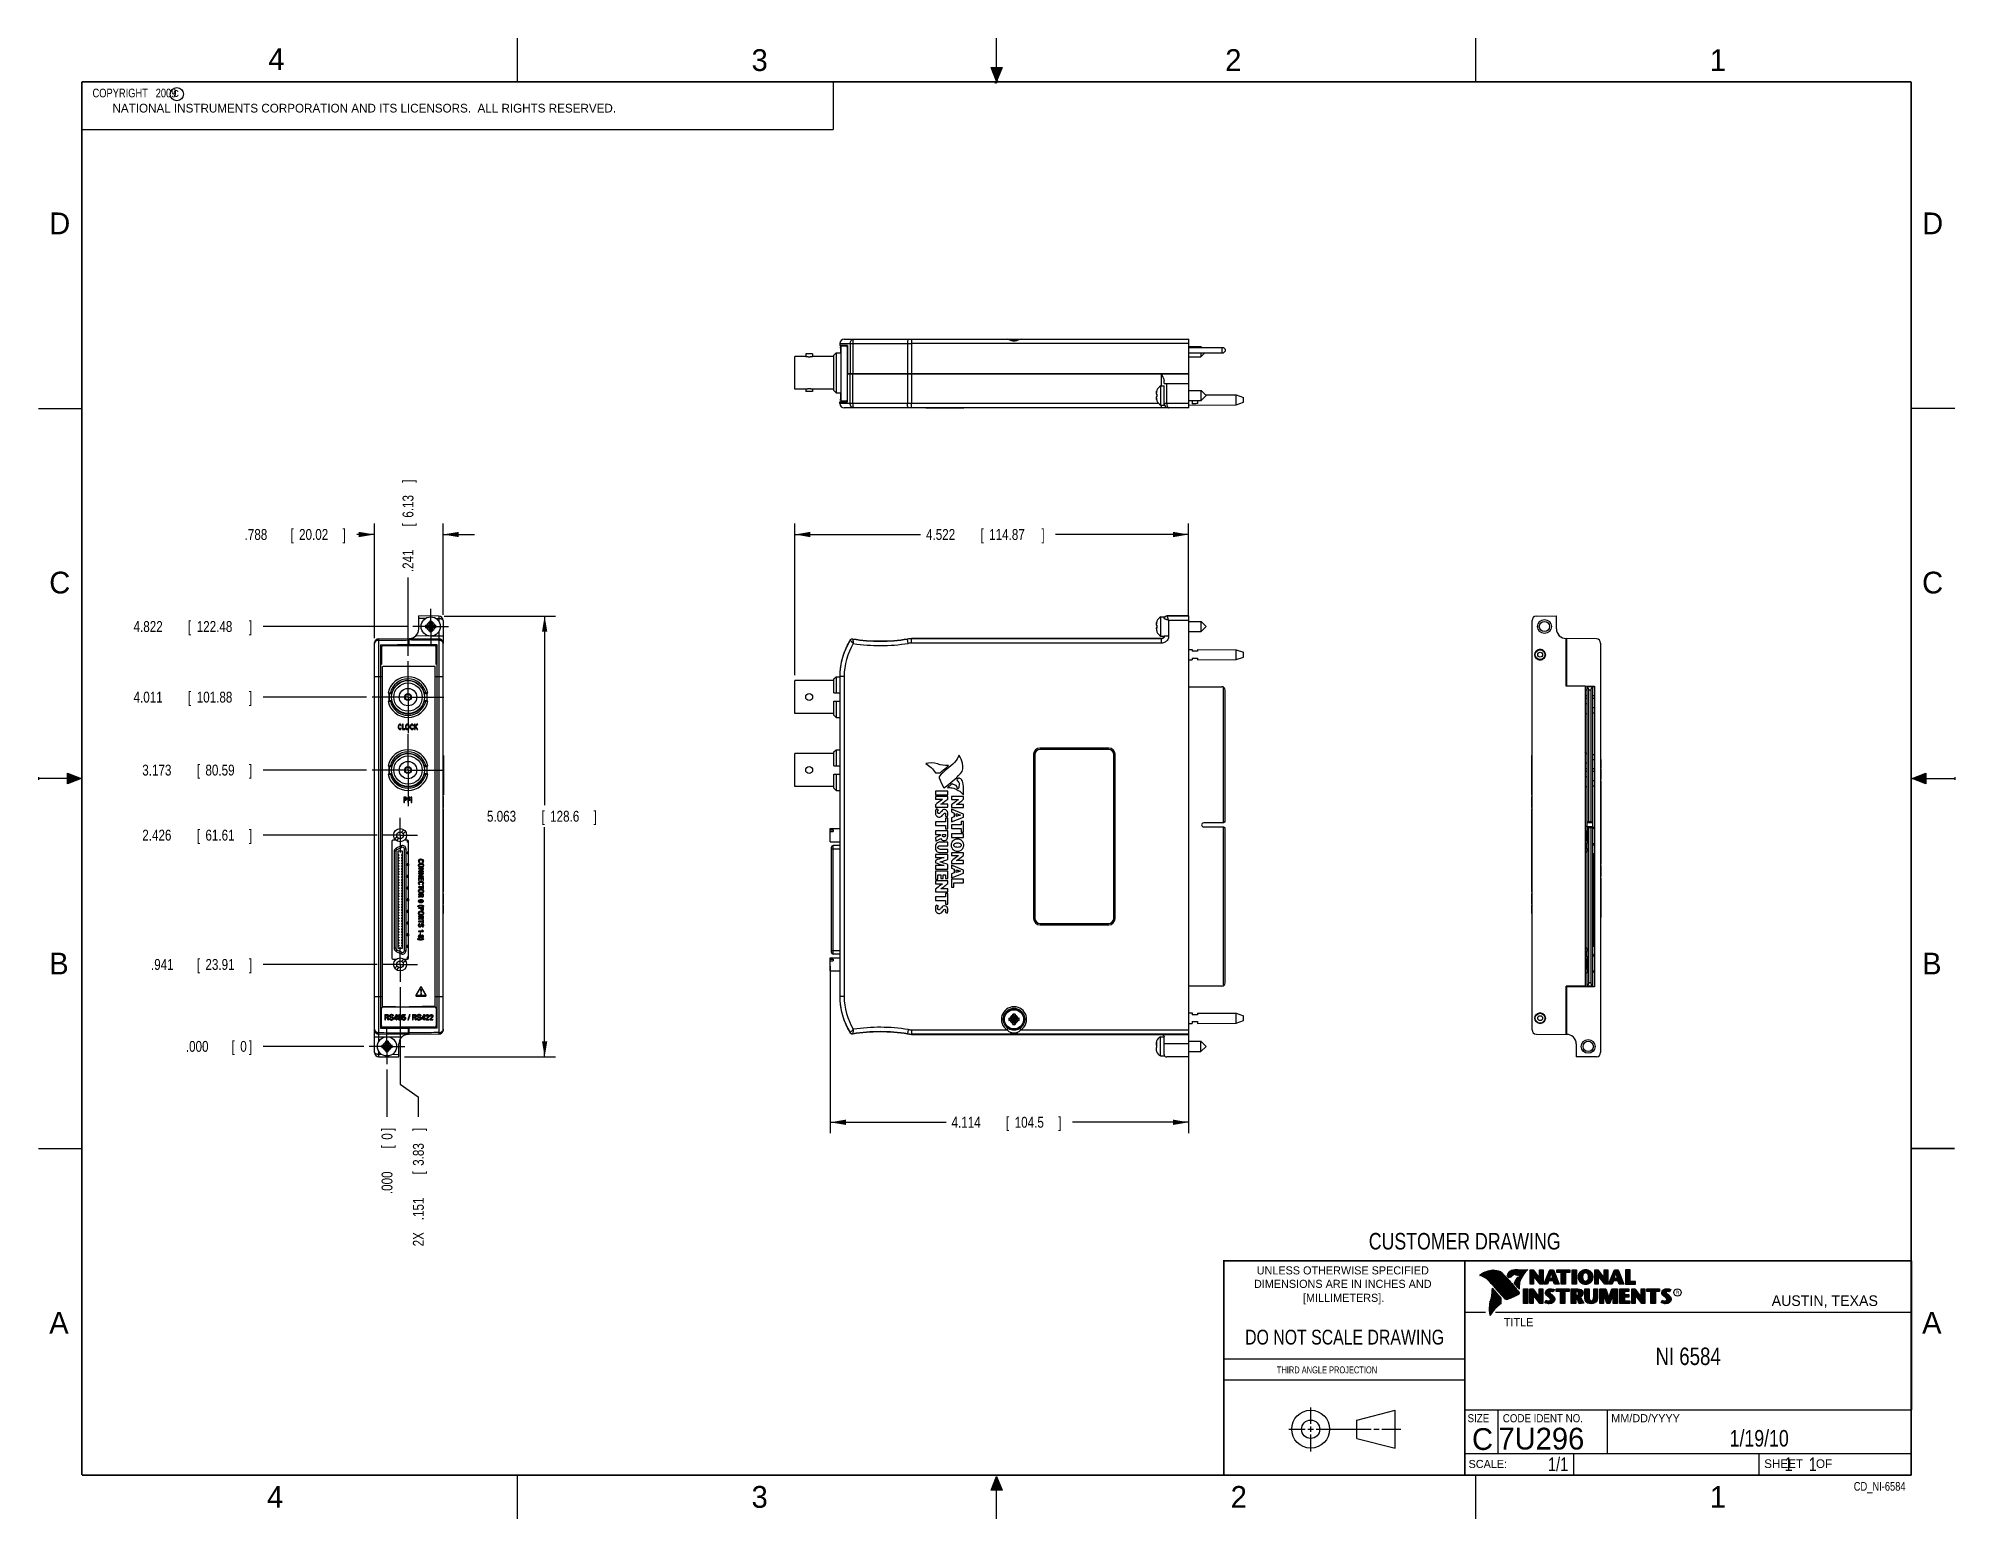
# Model space of a CAD drawing. Header units: inches. Extents: x 0 to 22, y 0 to 17.
import ezdxf
from ezdxf.enums import TextEntityAlignment as Align

# ---------------------------------------------------------------- set-up
doc = ezdxf.new("R2010")
doc.units = ezdxf.units.IN
doc.header["$LTSCALE"] = 1.21
doc.header["$MEASUREMENT"] = 0
doc.linetypes.add('CENTER', pattern=[0.6, 0.375, -0.075, 0.075, -0.075])
doc.layers.get('0').update_dxf_attribs({"linetype": 'CONTINUOUS'})
doc.layers.add('DEFAULT_1', color=7, linetype='CENTER')
doc.layers.add('DIMENSIONS', color=7, linetype='CONTINUOUS')
doc.styles.get("Standard").update_dxf_attribs({"font": 'txt', "width": 0.8})
doc.dimstyles.new('DIMSTYLE_1', dxfattribs={"dimtxt": 0.125, "dimasz": 0.18, "dimexe": 0.18, "dimexo": 0.0625, "dimgap": 0.09, "dimtad": 0, "dimtih": 1, "dimtoh": 1, "dimdec": 3, "dimzin": 4, "dimdsep": 46, "dimtxsty": 'STANDARD', "dimblk": '_FILLED', "dimblk1": '_FILLED', "dimblk2": '_FILLED', "dimcen": 0.09, "dimadec": 0, "dimazin": 0, "dimtp": 0.001, "dimtm": 0.001, "dimtfac": 1, "dimtdec": 3, "dimtofl": 0, "dimtmove": 0, "dimatfit": 3, "dimldrblk": '_FILLED', "dimfxl": 1, "dimtolj": 1, "dimtzin": 4, "dimarcsym": 0})
doc.dimstyles.new('DIMSTYLE_2', dxfattribs={"dimtxt": 0.125, "dimasz": 0.18, "dimexe": 0.18, "dimexo": 0.0625, "dimgap": 0.09, "dimtad": 0, "dimtih": 1, "dimtoh": 1, "dimdec": 3, "dimzin": 4, "dimdsep": 46, "dimtxsty": 'STANDARD', "dimblk": '_FILLED', "dimblk1": '_FILLED', "dimblk2": '_FILLED', "dimcen": 0.09, "dimadec": 0, "dimazin": 0, "dimtp": 0.001, "dimtm": 0.001, "dimtfac": 1, "dimtdec": 3, "dimtofl": 0, "dimtmove": 0, "dimatfit": 3, "dimldrblk": '_FILLED', "dimfxl": 1, "dimtolj": 1, "dimtzin": 4, "dimarcsym": 0})

msp = doc.modelspace()

# ---------------------------------------------------------------- texts
at = {"color": 2, "linetype": 'CONTINUOUS'}
for s, height, p in [('4', 0.25, (2.64, 16.6369)), ('3', 0.25, (8.1875, 16.625)), ('2', 0.25, (13.625, 16.625)), ('1', 0.25, (19.1875, 16.625)), ('c', 0.1, (1.5463, 16.328)), ('NATIONAL INSTRUMENTS CORPORATION AND ITS LICENSORS.  ALL RIGHTS RESERVED.', 0.1, (0.851, 16.1482)), ('D', 0.25, (0.125, 14.75)), ('D', 0.25, (21.625, 14.75)), ('C', 0.25, (0.125, 10.625)), ('C', 0.25, (21.625, 10.625)), ('B', 0.25, (0.125, 6.25)), ('B', 0.25, (21.625, 6.25)), ('R', 0.0418, (18.7972, 2.5749)), ('AUSTIN, TEXAS', 0.121576, (19.898, 2.4426)), ('A', 0.25, (0.125, 2.125)), ('TITLE', 0.093, (16.8235, 2.21)), ('A', 0.25, (21.625, 2.125)), ('MM/DD/YYYY', 0.093, (18.0565, 1.1072)), ('SCALE:', 0.093, (16.4187, 0.5815)), ('SHEET    OF', 0.1, (19.8121, 0.5815)), ('4', 0.25, (2.625, 0.125)), ('3', 0.25, (8.1875, 0.125)), ('2', 0.25, (13.6875, 0.125)), ('1', 0.25, (19.1875, 0.125))]:
    msp.add_text(s, height=height, dxfattribs=at).set_placement(p)
at = {"color": 7, "linetype": 'CONTINUOUS', "width": 0.8}
for s, height, p in [('CUSTOMER DRAWING', 0.19, (16.3742, 3.0911)), ('DO NOT SCALE DRAWING', 0.17, (14.9953, 1.9998))]:
    msp.add_text(s, height=height, dxfattribs=at).set_placement(p, align=Align.CENTER)
at = {"color": 2, "linetype": 'CONTINUOUS'}
for s, p in [('UNLESS OTHERWISE SPECIFIED', (14.9742, 2.8049)), ('DIMENSIONS ARE IN INCHES AND', (14.9742, 2.6501)), ('[MILLIMETERS].', (14.9844, 2.4899))]:
    msp.add_text(s, height=0.093, dxfattribs=at).set_placement(p, align=Align.CENTER)
for s, height, width, p in [('THIRD ANGLE PROJECTION', 0.08, 0.8, (14.2178, 1.6686)), ('SIZE', 0.093, 0.9, (16.407, 1.1072)), ('CODE IDENT NO.', 0.093, 0.9, (16.8114, 1.1072))]:
    msp.add_text(s, height=height, dxfattribs=dict(at, width=width)).set_placement(p)
at = {"color": 7, "linetype": 'CONTINUOUS'}
msp.add_text('C', height=0.25, dxfattribs=at).set_placement((16.5785, 0.7893), align=Align.CENTER)
msp.add_text('7U296', height=0.25, dxfattribs=at).set_placement((16.7614, 0.7941))
at = {"color": 7, "linetype": 'CONTINUOUS', "width": 0.8}
msp.add_text('1/1', height=0.15625, dxfattribs=at).set_placement((17.5623, 0.5469), align=Align.RIGHT)
at = {"color": 2, "linetype": 'CONTINUOUS', "width": 0.8}
msp.add_text('CD_NI-6584', height=0.1, dxfattribs=at).set_placement((21.4352, 0.3213), align=Align.RIGHT)
at = {"color": 2, "linetype": 'CONTINUOUS', "insert": (0.5624, 16.4219), "char_height": 0.1, "width": 1.44, "attachment_point": 1}
msp.add_mtext('  COPYRIGHT   2009', dxfattribs=at)
at = {"color": 7, "linetype": 'CONTINUOUS'}
for s, insert, char_height, width, attachment_point in [('NI 6584\\P ', (18.9387, 1.9646), 0.2, 1.12, 2), ('1/19/10 ', (19.755, 1.0181), 0.19, 1.216, 2), ('     1    1', (19.8125, 0.7031), 0.15625, 1.375, 1)]:
    msp.add_mtext(s, dxfattribs=dict(at, insert=insert, char_height=char_height, width=width, attachment_point=attachment_point))

# ---------------------------------------------------------------- blocks, each defined once
blk = doc.blocks.new('*D0')
at = {"layer": 'DIMENSIONS', "color": 2, "linetype": 'CONTINUOUS'}
blk.add_line((3.891, 6.365), (2.581, 6.365), dxfattribs=at)
at = {"layer": 'DIMENSIONS', "color": 2, "linetype": 'CONTINUOUS', "width": 0.8}
for s, p in [('.941', (1.293, 6.302)), ('[', (1.818, 6.302)), ('23.91', (1.918, 6.302)), (']', (2.418, 6.302))]:
    blk.add_text(s, height=0.125, dxfattribs=at).set_placement(p)
blk = doc.blocks.new('_FILLED')
at = {"color": 0, "linetype": 'BYBLOCK'}
blk.add_solid([(0, 0), (-1, 0.17), (-1, -0.17)], dxfattribs=at)
blk = doc.blocks.new('*D1')
at = {"layer": 'DIMENSIONS', "color": 2, "linetype": 'CONTINUOUS'}
blk.add_line((3.891, 7.849), (2.581, 7.849), dxfattribs=at)
at = {"layer": 'DIMENSIONS', "color": 2, "linetype": 'CONTINUOUS', "width": 0.8}
for s, p in [('2.426', (1.193, 7.787)), ('[', (1.818, 7.787)), ('61.61', (1.918, 7.787)), (']', (2.418, 7.787))]:
    blk.add_text(s, height=0.125, dxfattribs=at).set_placement(p)
blk = doc.blocks.new('*D2')
at = {"layer": 'DIMENSIONS', "color": 2, "linetype": 'CONTINUOUS'}
blk.add_line((3.769, 8.597), (2.581, 8.597), dxfattribs=at)
at = {"layer": 'DIMENSIONS', "color": 2, "linetype": 'CONTINUOUS', "width": 0.8}
for s, p in [('3.173', (1.193, 8.534)), ('[', (1.818, 8.534)), ('80.59', (1.918, 8.534)), (']', (2.418, 8.534))]:
    blk.add_text(s, height=0.125, dxfattribs=at).set_placement(p)
blk = doc.blocks.new('*D3')
at = {"layer": 'DIMENSIONS', "color": 2, "linetype": 'CONTINUOUS'}
blk.add_line((3.769, 9.435), (2.581, 9.435), dxfattribs=at)
at = {"layer": 'DIMENSIONS', "color": 2, "linetype": 'CONTINUOUS', "width": 0.8}
for s, p in [('4.011', (1.093, 9.372)), ('[', (1.718, 9.372)), ('101.88', (1.818, 9.372)), (']', (2.418, 9.372))]:
    blk.add_text(s, height=0.125, dxfattribs=at).set_placement(p)
blk = doc.blocks.new('*D4')
at = {"layer": 'DIMENSIONS', "color": 2, "linetype": 'CONTINUOUS'}
blk.add_line((4.238, 10.246), (2.581, 10.246), dxfattribs=at)
at = {"layer": 'DIMENSIONS', "color": 2, "linetype": 'CONTINUOUS', "width": 0.8}
for s, p in [('4.822', (1.093, 10.183)), ('[', (1.718, 10.183)), ('122.48', (1.818, 10.183)), (']', (2.418, 10.183))]:
    blk.add_text(s, height=0.125, dxfattribs=at).set_placement(p)
blk = doc.blocks.new('*D5')
at = {"layer": 'DIMENSIONS', "color": 2, "linetype": 'CONTINUOUS'}
blk.add_line((3.736, 5.424), (2.581, 5.424), dxfattribs=at)
at = {"layer": 'DIMENSIONS', "color": 2, "linetype": 'CONTINUOUS', "width": 0.8}
for s, p in [('.000', (1.693, 5.361)), ('[', (2.218, 5.361)), ('0', (2.318, 5.361)), (']', (2.418, 5.361))]:
    blk.add_text(s, height=0.125, dxfattribs=at).set_placement(p)
blk = doc.blocks.new('*D6')
at = {"layer": 'DIMENSIONS', "color": 2, "linetype": 'CONTINUOUS'}
for p, q in [((4.66, 10.365), (5.937, 10.365)), ((5.812, 10.365), (5.812, 8.192)), ((5.812, 5.302), (5.812, 7.942)), ((4.202, 5.302), (5.937, 5.302))]:
    blk.add_line(p, q, dxfattribs=at)
at = {"layer": 'DIMENSIONS', "color": 2, "linetype": 'CONTINUOUS', "xscale": 0.18, "yscale": 0.18, "zscale": 0.18}
for p, rotation in [((5.812, 10.365), 90), ((5.812, 5.302), 270)]:
    blk.add_blockref('_FILLED', p, dxfattribs=dict(at, rotation=rotation))
at = {"layer": 'DIMENSIONS', "color": 2, "linetype": 'CONTINUOUS', "width": 0.8}
for s, p in [('5.063', (5.15, 8.004)), ('[', (5.775, 8.004)), ('128.6', (5.875, 8.004)), (']', (6.375, 8.004))]:
    blk.add_text(s, height=0.125, dxfattribs=at).set_placement(p)
blk = doc.blocks.new('*D7')
at = {"layer": 'DIMENSIONS', "color": 2, "linetype": 'CONTINUOUS'}
for p, q in [((3.859, 11.302), (3.656, 11.302)), ((3.859, 10.112), (3.859, 11.427)), ((4.647, 10.378), (4.647, 11.427)), ((4.647, 11.302), (5.007, 11.302))]:
    blk.add_line(p, q, dxfattribs=at)
at = {"layer": 'DIMENSIONS', "color": 2, "linetype": 'CONTINUOUS', "xscale": 0.18, "yscale": 0.18, "zscale": 0.18}
blk.add_blockref('_FILLED', (3.859, 11.302), dxfattribs=at)
at = {"layer": 'DIMENSIONS', "color": 2, "linetype": 'CONTINUOUS', "xscale": 0.18, "yscale": 0.18, "zscale": 0.18, "rotation": 180}
blk.add_blockref('_FILLED', (4.647, 11.302), dxfattribs=at)
at = {"layer": 'DIMENSIONS', "color": 2, "linetype": 'CONTINUOUS', "width": 0.8}
for s, p in [('.788', (2.368, 11.24)), ('[', (2.893, 11.24)), ('20.02', (2.993, 11.24)), (']', (3.493, 11.24))]:
    blk.add_text(s, height=0.125, dxfattribs=at).set_placement(p)
blk = doc.blocks.new('*D8')
at = {"layer": 'DIMENSIONS', "color": 2, "linetype": 'CONTINUOUS'}
for p, q in [((4.153, 6.103), (4.153, 4.991)), ((4.153, 4.991), (4.362, 4.845)), ((4.362, 4.845), (4.362, 4.615))]:
    blk.add_line(p, q, dxfattribs=at)
at = {"layer": 'DIMENSIONS', "color": 2, "linetype": 'CONTINUOUS', "width": 0.8}
for s, p in [(']', (4.425, 4.452)), ('3.83', (4.425, 4.052)), ('[', (4.425, 3.952)), ('.151', (4.425, 3.427)), ('2X ', (4.425, 3.127))]:
    blk.add_text(s, height=0.125, rotation=90, dxfattribs=at).set_placement(p)
blk = doc.blocks.new('*D9')
at = {"layer": 'DIMENSIONS', "color": 2, "linetype": 'CONTINUOUS'}
blk.add_line((4.244, 9.91), (4.244, 10.808), dxfattribs=at)
at = {"layer": 'DIMENSIONS', "color": 2, "linetype": 'CONTINUOUS', "width": 0.8}
for s, p in [(']', (4.306, 11.895)), ('6.13', (4.306, 11.495)), ('[', (4.306, 11.395)), ('.241', (4.306, 10.87))]:
    blk.add_text(s, height=0.125, rotation=90, dxfattribs=at).set_placement(p)
blk = doc.blocks.new('*D10')
at = {"layer": 'DIMENSIONS', "color": 2, "linetype": 'CONTINUOUS'}
blk.add_line((4.002, 5.157), (4.002, 4.615), dxfattribs=at)
at = {"layer": 'DIMENSIONS', "color": 2, "linetype": 'CONTINUOUS', "width": 0.8}
for s, p in [(']', (4.065, 4.452)), ('0', (4.065, 4.352)), ('[', (4.065, 4.252)), ('.000', (4.065, 3.727))]:
    blk.add_text(s, height=0.125, rotation=90, dxfattribs=at).set_placement(p)
blk = doc.blocks.new('*D11')
at = {"layer": 'DIMENSIONS', "color": 2, "linetype": 'CONTINUOUS'}
for p, q in [((8.683, 9.686), (8.683, 11.427)), ((8.683, 11.302), (10.127, 11.302)), ((13.205, 11.302), (11.677, 11.302)), ((13.205, 10.378), (13.205, 11.427))]:
    blk.add_line(p, q, dxfattribs=at)
at = {"layer": 'DIMENSIONS', "color": 2, "linetype": 'CONTINUOUS', "xscale": 0.18, "yscale": 0.18, "zscale": 0.18, "rotation": 180}
blk.add_blockref('_FILLED', (8.683, 11.302), dxfattribs=at)
at = {"layer": 'DIMENSIONS', "color": 2, "linetype": 'CONTINUOUS', "xscale": 0.18, "yscale": 0.18, "zscale": 0.18}
blk.add_blockref('_FILLED', (13.205, 11.302), dxfattribs=at)
at = {"layer": 'DIMENSIONS', "color": 2, "linetype": 'CONTINUOUS', "width": 0.8}
for s, p in [('4.522', (10.19, 11.24)), ('[', (10.815, 11.24)), ('114.87', (10.915, 11.24)), (']', (11.515, 11.24))]:
    blk.add_text(s, height=0.125, dxfattribs=at).set_placement(p)
blk = doc.blocks.new('*D12')
at = {"layer": 'DIMENSIONS', "color": 2, "linetype": 'CONTINUOUS'}
for p, q in [((9.091, 6.345), (9.091, 4.427)), ((13.205, 5.552), (13.205, 4.427)), ((9.091, 4.552), (10.421, 4.552)), ((13.205, 4.552), (11.871, 4.552))]:
    blk.add_line(p, q, dxfattribs=at)
at = {"layer": 'DIMENSIONS', "color": 2, "linetype": 'CONTINUOUS', "xscale": 0.18, "yscale": 0.18, "zscale": 0.18, "rotation": 180}
blk.add_blockref('_FILLED', (9.091, 4.552), dxfattribs=at)
at = {"layer": 'DIMENSIONS', "color": 2, "linetype": 'CONTINUOUS', "xscale": 0.18, "yscale": 0.18, "zscale": 0.18}
blk.add_blockref('_FILLED', (13.205, 4.552), dxfattribs=at)
at = {"layer": 'DIMENSIONS', "color": 2, "linetype": 'CONTINUOUS', "width": 0.8}
for s, p in [('4.114', (10.483, 4.49)), ('[', (11.108, 4.49)), ('104.5', (11.208, 4.49)), (']', (11.708, 4.49))]:
    blk.add_text(s, height=0.125, dxfattribs=at).set_placement(p)

# ---------------------------------------------------------------- dimensions: what is measured, and where the dimension line sits
at = {"layer": 'DIMENSIONS', "color": 2, "linetype": 'CONTINUOUS'}
for feature_location, offset, dtype, origin, picture, middle in [((4.2437, 9.9096), (0, 0.8982), 1, (4.0023, 5.4236), '*D9', (4.2437, 11.4328)), ((4.2378, 10.2456), (-1.6569, 0), 0, (3.7983, 5.4236), '*D4', (1.8058, 10.2456)), ((3.7687, 9.4346), (-1.1878, 0), 0, (3.7983, 5.4236), '*D3', (1.8058, 9.4346)), ((3.7687, 8.5966), (-1.1878, 0), 0, (3.7983, 5.4236), '*D2', (1.8558, 8.5966)), ((3.89083, 7.84913), (-1.30999, 0), 0, (3.79828, 5.42358), '*D1', (1.85584, 7.84913)), ((3.8908, 6.3649), (-1.31, 0), 0, (3.7983, 5.4236), '*D0', (1.9058, 6.3649)), ((3.7357847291, 5.4235838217), (-1.154945, 0), 0, (3.7982847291, 5.4235838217), '*D5', (2.1058397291, 5.4235838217)), ((4.0023397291, 5.1570288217), (0, -0.542388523), 1, (4.0023397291, 5.2195288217), '*D10', (4.0023397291, 4.1396402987))]:
    dim = msp.add_ordinate_dim(feature_location=feature_location, offset=offset, dtype=dtype, origin=origin, dimstyle='DIMSTYLE_1', dxfattribs=at)
    dim.commit()
    dim.dimension.update_dxf_attribs({"geometry": picture, "text_midpoint": middle})
dim = msp.add_linear_dim(base=(4.6473, 11.3025), p1=(3.8593, 10.112), p2=(4.6473, 10.3775), dimstyle='DIMSTYLE_2', dxfattribs=at)
dim.commit()
dim.dimension.update_dxf_attribs({"geometry": '*D7', "text_midpoint": (2.9806, 11.3025), "dimtype": 160})
for base, p1, p2, angle, picture, middle in [((8.683, 11.3025), (13.2054, 10.3775), (8.683, 9.6861), 180, '*D11', (10.9021, 11.3025)), ((5.8124, 10.365), (4.2018, 5.3021), (4.6603, 10.365), 90, '*D6', (5.8124, 8.0665)), ((9.0912, 4.5521), (13.2054, 5.5516), (9.0912, 6.3454), 180, '*D12', (11.146, 4.5521))]:
    dim = msp.add_linear_dim(base=base, p1=p1, p2=p2, angle=angle, dimstyle='DIMSTYLE_2', dxfattribs=at)
    dim.commit()
    dim.dimension.update_dxf_attribs({"geometry": picture, "text_midpoint": middle, "dimtype": 160})
dim = msp.add_ordinate_dim(feature_location=(4.1531, 6.1026), offset=(0.2089, -1.4879), dtype=0, origin=(4.0023, 5.2195), text='2X <>', dimstyle='DIMSTYLE_1', dxfattribs=at)
dim.commit()
dim.dimension.update_dxf_attribs({"geometry": '*D8', "text_midpoint": (4.362, 3.8396)})

# ---------------------------------------------------------------- hatches: boundary and pattern name
at = {"linetype": 'CONTINUOUS'}
for points in [[(11, 16.51), (10.9375, 16.6663), (11.0625, 16.6663)], [(0.3337, 8.5625), (0.49, 8.5), (0.3337, 8.4375)], [(21.6663, 8.5625), (21.6663, 8.4375), (21.51, 8.5)], [(10.9375, 0.3287), (11, 0.485), (11.0625, 0.3287)]]:
    msp.add_hatch(color=2, dxfattribs=at).paths.add_polyline_path(points)

# ---------------------------------------------------------------- linework, layer by layer
at = {"color": 2, "linetype": 'CONTINUOUS'}
for p, q in [((5.5, 16.5), (5.5, 17)), ((11, 16.485), (11, 17)), ((16.5, 16.5), (16.5, 17)), ((11, 16.51), (10.9375, 16.6663)), ((10.9375, 16.6663), (11.0625, 16.6663)), ((11.015, 16.515), (10.985, 16.485)), ((10.985, 16.485), (11, 16.515)), ((11.0625, 16.6663), (11, 16.51)), ((11, 16.485), (11.015, 16.515)), ((0.4999, 16.5), (9.1249, 16.5)), ((0.4999, 16.5), (0.4999, 15.9531)), ((9.1249, 16.5), (9.1249, 15.9531)), ((0.4999, 15.9531), (9.1249, 15.9531)), ((0, 12.75), (0.5, 12.75)), ((22, 12.75), (21.5, 12.75)), ((0, 8.515), (0, 8.485)), ((0.49, 8.5), (0, 8.5)), ((0.3337, 8.4375), (0.3337, 8.5625)), ((0.3337, 8.5625), (0.49, 8.5)), ((0.49, 8.5), (0.3337, 8.4375)), ((21.51, 8.5), (21.6663, 8.5625)), ((21.51, 8.5), (22, 8.5)), ((21.6663, 8.4375), (21.51, 8.5)), ((21.6663, 8.5625), (21.6663, 8.4375)), ((22, 8.515), (22, 8.485)), ((0, 4.25), (0.5, 4.25)), ((16.3737, 2.9596), (21.5037, 2.9596)), ((16.3737, 2.9596), (16.3737, 1.2496)), ((16.375, 2.96), (21.5, 2.96)), ((21.5037, 2.9596), (21.5037, 1.2496)), ((16.5578, 2.796), (16.5578, 2.7989)), ((16.5646, 2.7936), (16.5646, 2.8033)), ((16.5714, 2.7909), (16.5714, 2.8075)), ((16.5782, 2.788), (16.5782, 2.8116)), ((16.5851, 2.7849), (16.5851, 2.8154)), ((16.5919, 2.7815), (16.5919, 2.819)), ((16.5987, 2.7778), (16.5987, 2.8221)), ((16.6055, 2.7738), (16.6055, 2.8249)), ((16.6124, 2.7696), (16.6124, 2.8276)), ((16.6192, 2.765), (16.6192, 2.8301)), ((16.626, 2.7601), (16.626, 2.8325)), ((16.6329, 2.7549), (16.6329, 2.8347)), ((16.6397, 2.7492), (16.6397, 2.8367)), ((16.6465, 2.7431), (16.6465, 2.8386)), ((16.6533, 2.7366), (16.6533, 2.8403)), ((16.6602, 2.7295), (16.6602, 2.8419)), ((16.667, 2.7221), (16.667, 2.8435)), ((16.6738, 2.7146), (16.6738, 2.8449)), ((16.6806, 2.707), (16.6806, 2.8459)), ((16.6875, 2.6995), (16.6875, 2.8467)), ((16.7939, 2.533), (16.6919, 2.6489)), ((16.6943, 2.6918), (16.6943, 2.8472)), ((16.7011, 2.6841), (16.7011, 2.8474)), ((16.708, 2.6764), (16.708, 2.8474)), ((16.7148, 2.6685), (16.7148, 2.847)), ((16.7216, 2.6607), (16.7216, 2.8465)), ((16.7284, 2.6527), (16.7284, 2.8456)), ((16.7353, 2.6447), (16.7353, 2.8445)), ((16.7421, 2.6366), (16.7421, 2.8431)), ((16.7489, 2.6285), (16.7489, 2.8417)), ((16.7557, 2.6204), (16.7557, 2.84)), ((16.7626, 2.6125), (16.7626, 2.8378)), ((16.7694, 2.6046), (16.7694, 2.8352)), ((16.7762, 2.5968), (16.7762, 2.8321)), ((16.7831, 2.5891), (16.7831, 2.8284)), ((16.7899, 2.5815), (16.7899, 2.8242)), ((16.7967, 2.5739), (16.7967, 2.8193)), ((16.8035, 2.5665), (16.8035, 2.8136)), ((16.8104, 2.5591), (16.8104, 2.807)), ((16.8172, 2.5519), (16.8172, 2.7996)), ((16.824, 2.5447), (16.824, 2.7924)), ((16.8308, 2.5375), (16.8308, 2.7853)), ((16.8377, 2.5314), (16.8377, 2.7781)), ((16.8445, 2.5262), (16.8445, 2.7709)), ((16.8513, 2.523), (16.8513, 2.7637)), ((16.8581, 2.5224), (16.8581, 2.7565)), ((16.8864, 2.7664), (16.8632, 2.7937)), ((16.865, 2.5241), (16.865, 2.7493)), ((16.8877, 2.7723), (16.8682, 2.7952)), ((16.8718, 2.791), (16.8718, 2.8085)), ((16.8718, 2.527), (16.8718, 2.7421)), ((16.8786, 2.783), (16.8786, 2.8206)), ((16.8786, 2.5298), (16.8786, 2.7348)), ((16.8855, 2.7749), (16.8855, 2.8281)), ((16.8855, 2.5327), (16.8855, 2.727)), ((16.8923, 2.7747), (16.8923, 2.8335)), ((16.8923, 2.5356), (16.8923, 2.7187)), ((16.8991, 2.7788), (16.8991, 2.8375)), ((16.8991, 2.5385), (16.8991, 2.7104)), ((16.9059, 2.7837), (16.9059, 2.8408)), ((16.9059, 2.5415), (16.9059, 2.7022)), ((16.9128, 2.7896), (16.9128, 2.8436)), ((16.9128, 2.5446), (16.9128, 2.6939)), ((16.9196, 2.7966), (16.9196, 2.8459)), ((16.9196, 2.5477), (16.9196, 2.6856)), ((16.9264, 2.8018), (16.9264, 2.8477)), ((16.9264, 2.5508), (16.9264, 2.6774)), ((16.9332, 2.8053), (16.9332, 2.849)), ((16.9332, 2.554), (16.9332, 2.6691)), ((16.9401, 2.8077), (16.9401, 2.8499)), ((16.9401, 2.5573), (16.9401, 2.6608)), ((16.9616, 2.6797), (16.9434, 2.7005)), ((16.9469, 2.8082), (16.9469, 2.8509)), ((16.9469, 2.5606), (16.9469, 2.6526)), ((16.9653, 2.6828), (16.9492, 2.7013)), ((16.9537, 2.8069), (16.9537, 2.8518)), ((16.9537, 2.696), (16.9537, 2.7109)), ((16.9537, 2.5639), (16.9537, 2.6443)), ((16.9606, 2.8048), (16.9606, 2.8525)), ((16.9606, 2.6882), (16.9606, 2.7266)), ((16.9674, 2.8034), (16.9674, 2.8531)), ((16.9674, 2.6802), (16.9674, 2.7444)), ((16.9742, 2.8027), (16.9742, 2.8536)), ((16.9742, 2.672), (16.9742, 2.7568)), ((16.981, 2.8023), (16.981, 2.854)), ((16.981, 2.664), (16.981, 2.7634)), ((16.9838, 2.8589), (17.0997, 2.8607)), ((16.9839, 2.8541), (17.087, 2.8557)), ((16.9879, 2.802), (16.9879, 2.8542)), ((16.9879, 2.6563), (16.9879, 2.7665)), ((16.999, 2.637), (16.9946, 2.6418)), ((16.9947, 2.8019), (16.9947, 2.8543)), ((16.9947, 2.6748), (16.9947, 2.7683)), ((17.0015, 2.8005), (17.0015, 2.8544)), ((17.0015, 2.7195), (17.0015, 2.7694)), ((17.0083, 2.7963), (17.0083, 2.8545)), ((17.0083, 2.7388), (17.0083, 2.7698)), ((17.0152, 2.755), (17.0152, 2.8546)), ((17.022, 2.7691), (17.022, 2.8547)), ((17.0288, 2.7817), (17.0288, 2.8548)), ((17.0357, 2.7931), (17.0357, 2.8549)), ((17.0425, 2.8035), (17.0425, 2.855)), ((17.0493, 2.8131), (17.0493, 2.8551)), ((17.0561, 2.822), (17.0561, 2.8552)), ((17.063, 2.8303), (17.063, 2.8553)), ((17.0698, 2.8381), (17.0698, 2.8554)), ((17.0766, 2.8454), (17.0766, 2.8555)), ((17.1243, 2.8592), (17.1609, 2.8592)), ((17.1243, 2.6915), (17.1243, 2.8592)), ((17.1637, 2.6915), (17.1243, 2.6915)), ((17.1291, 2.8543), (17.1585, 2.8543)), ((17.1291, 2.6963), (17.1291, 2.8543)), ((17.1589, 2.6963), (17.1291, 2.6963)), ((17.1381, 2.6963), (17.1381, 2.8543)), ((17.1447, 2.6963), (17.1447, 2.8543)), ((17.1514, 2.6963), (17.1514, 2.8543)), ((17.1589, 2.8042), (17.1581, 2.8543)), ((17.1585, 2.8543), (17.2383, 2.7492)), ((17.2418, 2.6963), (17.1589, 2.8042)), ((17.1589, 2.8042), (17.1589, 2.6963)), ((17.1609, 2.8592), (17.2334, 2.7636)), ((17.2395, 2.6915), (17.1637, 2.7899)), ((17.1637, 2.7899), (17.1637, 2.6915)), ((17.1648, 2.7965), (17.1648, 2.8461)), ((17.1714, 2.7879), (17.1714, 2.8373)), ((17.1781, 2.7792), (17.1781, 2.8285)), ((17.1848, 2.7705), (17.1848, 2.8197)), ((17.1915, 2.7618), (17.1915, 2.8109)), ((17.1981, 2.7531), (17.1981, 2.8021)), ((17.2048, 2.7445), (17.2048, 2.7933)), ((17.2115, 2.7358), (17.2115, 2.7845)), ((17.2182, 2.7271), (17.2182, 2.7757)), ((17.2248, 2.7184), (17.2248, 2.7669)), ((17.2315, 2.7098), (17.2315, 2.7581)), ((17.2334, 2.8592), (17.2732, 2.8592)), ((17.2334, 2.7636), (17.2334, 2.8592)), ((17.2382, 2.7011), (17.2383, 2.7492)), ((17.2383, 2.8543), (17.2684, 2.8543)), ((17.2383, 2.7492), (17.2383, 2.8543)), ((17.2732, 2.6915), (17.2395, 2.6915)), ((17.2684, 2.6963), (17.2418, 2.6963)), ((17.2449, 2.6963), (17.2449, 2.8543)), ((17.2515, 2.6963), (17.2515, 2.8543)), ((17.2582, 2.6963), (17.2582, 2.8543)), ((17.2649, 2.6963), (17.2649, 2.8543)), ((17.2684, 2.8543), (17.2684, 2.6963)), ((17.2732, 2.8592), (17.2732, 2.6915)), ((17.2831, 2.6915), (17.3516, 2.8591)), ((17.3228, 2.6915), (17.2831, 2.6915)), ((17.2903, 2.6964), (17.3548, 2.8542)), ((17.3195, 2.6964), (17.2903, 2.6964)), ((17.2983, 2.6964), (17.2983, 2.7158)), ((17.3049, 2.6964), (17.3049, 2.7322)), ((17.3116, 2.6964), (17.3116, 2.7485)), ((17.3183, 2.6964), (17.3183, 2.7648)), ((17.3356, 2.7364), (17.3195, 2.6964)), ((17.3388, 2.7316), (17.3228, 2.6915)), ((17.325, 2.7101), (17.325, 2.7812)), ((17.3316, 2.7267), (17.3316, 2.7975)), ((17.394, 2.7364), (17.3356, 2.7364)), ((17.3383, 2.7364), (17.3383, 2.8138)), ((17.3905, 2.7316), (17.3388, 2.7316)), ((17.3409, 2.7533), (17.3624, 2.8228)), ((17.389, 2.7533), (17.3409, 2.7533)), ((17.345, 2.7666), (17.345, 2.8302)), ((17.345, 2.7364), (17.345, 2.7533)), ((17.3475, 2.7581), (17.3659, 2.8179)), ((17.3827, 2.7581), (17.3475, 2.7581)), ((17.3516, 2.8591), (17.3938, 2.8591)), ((17.3517, 2.7882), (17.3517, 2.8465)), ((17.3517, 2.7364), (17.3517, 2.7533)), ((17.3548, 2.8542), (17.3905, 2.8542)), ((17.3583, 2.8098), (17.3583, 2.8542)), ((17.3583, 2.7364), (17.3583, 2.7533)), ((17.3624, 2.8228), (17.3701, 2.8228)), ((17.365, 2.8228), (17.365, 2.8542)), ((17.365, 2.7364), (17.365, 2.7533)), ((17.3659, 2.8179), (17.3664, 2.8179)), ((17.3664, 2.8179), (17.3827, 2.7581)), ((17.3701, 2.8228), (17.389, 2.7533)), ((17.3717, 2.817), (17.3717, 2.8542)), ((17.3717, 2.7364), (17.3717, 2.7533)), ((17.3784, 2.7925), (17.3784, 2.8542)), ((17.3784, 2.7364), (17.3784, 2.7533)), ((17.385, 2.7679), (17.385, 2.8542)), ((17.385, 2.7364), (17.385, 2.7533)), ((17.3905, 2.8542), (17.4504, 2.6964)), ((17.4039, 2.6915), (17.3905, 2.7316)), ((17.3917, 2.7364), (17.3917, 2.851)), ((17.3938, 2.8591), (17.4574, 2.6915)), ((17.4074, 2.6964), (17.394, 2.7364)), ((17.3984, 2.7232), (17.3984, 2.8334)), ((17.4574, 2.6915), (17.4039, 2.6915)), ((17.4051, 2.7034), (17.4051, 2.8158)), ((17.4504, 2.6964), (17.4074, 2.6964)), ((17.4118, 2.6964), (17.4118, 2.7982)), ((17.4184, 2.6964), (17.4184, 2.7806)), ((17.4251, 2.6964), (17.4251, 2.763)), ((17.4318, 2.6964), (17.4318, 2.7455)), ((17.4327, 2.8591), (17.5802, 2.8591)), ((17.4327, 2.8278), (17.4327, 2.8591)), ((17.481, 2.8278), (17.4327, 2.8278)), ((17.4375, 2.8542), (17.5753, 2.8542)), ((17.4375, 2.8327), (17.4375, 2.8542)), ((17.4859, 2.8327), (17.4375, 2.8327)), ((17.4385, 2.6964), (17.4385, 2.7279)), ((17.4451, 2.8327), (17.4451, 2.8542)), ((17.4451, 2.6964), (17.4451, 2.7103)), ((17.4518, 2.8327), (17.4518, 2.8542)), ((17.4585, 2.8327), (17.4585, 2.8542)), ((17.4652, 2.8327), (17.4652, 2.8542)), ((17.4718, 2.8327), (17.4718, 2.8542)), ((17.4785, 2.8327), (17.4785, 2.8542)), ((17.481, 2.6915), (17.481, 2.8278)), ((17.5318, 2.6915), (17.481, 2.6915)), ((17.4859, 2.8327), (17.4852, 2.8542)), ((17.4859, 2.6964), (17.4859, 2.8327)), ((17.5269, 2.6964), (17.4859, 2.6964)), ((17.4919, 2.6964), (17.4919, 2.8542)), ((17.4985, 2.6964), (17.4985, 2.8542)), ((17.5052, 2.6964), (17.5052, 2.8542)), ((17.5119, 2.6964), (17.5119, 2.8542)), ((17.5186, 2.6964), (17.5186, 2.8542)), ((17.5269, 2.8327), (17.5252, 2.8542)), ((17.5753, 2.8327), (17.5269, 2.8327)), ((17.5269, 2.8327), (17.5269, 2.6964)), ((17.5802, 2.8278), (17.5318, 2.8278)), ((17.5318, 2.8278), (17.5318, 2.6915)), ((17.5319, 2.8327), (17.5319, 2.8542)), ((17.5386, 2.8327), (17.5386, 2.8542)), ((17.5453, 2.8327), (17.5453, 2.8542)), ((17.5519, 2.8327), (17.5519, 2.8542)), ((17.5586, 2.8327), (17.5586, 2.8542)), ((17.5653, 2.8327), (17.5653, 2.8542)), ((17.572, 2.8327), (17.572, 2.8542)), ((17.5753, 2.8542), (17.5753, 2.8327)), ((17.5802, 2.8591), (17.5802, 2.8278)), ((17.6059, 2.8591), (17.6565, 2.8591)), ((17.6059, 2.6915), (17.6059, 2.8591)), ((17.6565, 2.6915), (17.6059, 2.6915)), ((17.6108, 2.8542), (17.6516, 2.8542)), ((17.6108, 2.6964), (17.6108, 2.8542)), ((17.6516, 2.6964), (17.6108, 2.6964)), ((17.6187, 2.6964), (17.6187, 2.8542)), ((17.6254, 2.6964), (17.6254, 2.8542)), ((17.632, 2.6964), (17.632, 2.8542)), ((17.6387, 2.6964), (17.6387, 2.8542)), ((17.6454, 2.6964), (17.6454, 2.8542)), ((17.6516, 2.8542), (17.6516, 2.6964)), ((17.6565, 2.8591), (17.6565, 2.6915)), ((17.6849, 2.7803), (17.6851, 2.7836)), ((17.6849, 2.7769), (17.6849, 2.7803)), ((17.6849, 2.7735), (17.6849, 2.7769)), ((17.6851, 2.7701), (17.6849, 2.7735)), ((17.6851, 2.7836), (17.6853, 2.7869)), ((17.6854, 2.7668), (17.6851, 2.7701)), ((17.6853, 2.7869), (17.6857, 2.7901)), ((17.6859, 2.7634), (17.6854, 2.7668)), ((17.6857, 2.7901), (17.6862, 2.7933)), ((17.6864, 2.76), (17.6859, 2.7634)), ((17.6862, 2.7933), (17.6868, 2.7964)), ((17.687, 2.7567), (17.6864, 2.76)), ((17.6868, 2.7964), (17.6876, 2.7995)), ((17.6878, 2.7535), (17.687, 2.7567)), ((17.6876, 2.7995), (17.6884, 2.8024)), ((17.6886, 2.7503), (17.6878, 2.7535)), ((17.6884, 2.8024), (17.6893, 2.8053)), ((17.6895, 2.7471), (17.6886, 2.7503)), ((17.6893, 2.8053), (17.6904, 2.8081)), ((17.6905, 2.7441), (17.6895, 2.7471)), ((17.6904, 2.8081), (17.6915, 2.8108)), ((17.6905, 2.7441), (17.6904, 2.8081)), ((17.6917, 2.7411), (17.6905, 2.7441)), ((17.6915, 2.8108), (17.6928, 2.8135)), ((17.6929, 2.7383), (17.6917, 2.7411)), ((17.6928, 2.8135), (17.6942, 2.8161)), ((17.6942, 2.7355), (17.6929, 2.7383)), ((17.6942, 2.8161), (17.6957, 2.8186)), ((17.6956, 2.7327), (17.6942, 2.7355)), ((17.6971, 2.7301), (17.6956, 2.7327)), ((17.6957, 2.8186), (17.6973, 2.8211)), ((17.6971, 2.7301), (17.6973, 2.8211)), ((17.6987, 2.7275), (17.6971, 2.7301)), ((17.6973, 2.8211), (17.699, 2.8236)), ((17.7003, 2.725), (17.6987, 2.7275)), ((17.699, 2.8236), (17.7008, 2.826)), ((17.7021, 2.7226), (17.7003, 2.725)), ((17.7008, 2.826), (17.7028, 2.8284)), ((17.704, 2.7203), (17.7021, 2.7226)), ((17.7028, 2.8284), (17.7048, 2.8307)), ((17.704, 2.7203), (17.7048, 2.8307)), ((17.706, 2.7181), (17.704, 2.7203)), ((17.7048, 2.8307), (17.707, 2.833)), ((17.708, 2.7159), (17.706, 2.7181)), ((17.707, 2.833), (17.7092, 2.8351)), ((17.7102, 2.7138), (17.708, 2.7159)), ((17.7092, 2.8351), (17.7114, 2.8372)), ((17.7102, 2.7138), (17.7114, 2.8372)), ((17.7124, 2.7119), (17.7102, 2.7138)), ((17.7114, 2.8372), (17.7138, 2.8392)), ((17.7147, 2.71), (17.7124, 2.7119)), ((17.7138, 2.8392), (17.7162, 2.841)), ((17.717, 2.7082), (17.7147, 2.71)), ((17.7162, 2.841), (17.7186, 2.8427)), ((17.717, 2.7082), (17.7186, 2.8427)), ((17.7195, 2.7066), (17.717, 2.7082)), ((17.7186, 2.8427), (17.721, 2.8444)), ((17.722, 2.705), (17.7195, 2.7066)), ((17.721, 2.8444), (17.7235, 2.8459)), ((17.7246, 2.7036), (17.722, 2.705)), ((17.7235, 2.8459), (17.7261, 2.8472)), ((17.7246, 2.7036), (17.7235, 2.8459)), ((17.7273, 2.7022), (17.7246, 2.7036)), ((17.7261, 2.8472), (17.7287, 2.8485)), ((17.7267, 2.7789), (17.7268, 2.7812)), ((17.7267, 2.7766), (17.7267, 2.7789)), ((17.7267, 2.7743), (17.7267, 2.7766)), ((17.7268, 2.772), (17.7267, 2.7743)), ((17.7268, 2.7812), (17.7269, 2.7835)), ((17.7269, 2.7696), (17.7268, 2.772)), ((17.7269, 2.7835), (17.727, 2.7857)), ((17.727, 2.7673), (17.7269, 2.7696)), ((17.727, 2.7857), (17.7272, 2.7879)), ((17.7272, 2.765), (17.727, 2.7673)), ((17.7272, 2.7879), (17.7274, 2.79)), ((17.7274, 2.7628), (17.7272, 2.765)), ((17.7301, 2.701), (17.7273, 2.7022)), ((17.7274, 2.79), (17.7276, 2.7921)), ((17.7277, 2.7606), (17.7274, 2.7628)), ((17.7276, 2.7921), (17.7279, 2.7941)), ((17.728, 2.7584), (17.7277, 2.7606)), ((17.7279, 2.7941), (17.7282, 2.7961)), ((17.7283, 2.7563), (17.728, 2.7584)), ((17.7282, 2.7961), (17.7286, 2.798)), ((17.7287, 2.7543), (17.7283, 2.7563)), ((17.7286, 2.798), (17.729, 2.7998)), ((17.7287, 2.8485), (17.7314, 2.8497)), ((17.7291, 2.7523), (17.7287, 2.7543)), ((17.729, 2.7998), (17.7294, 2.8016)), ((17.7295, 2.7503), (17.7291, 2.7523)), ((17.7294, 2.8016), (17.7299, 2.8034)), ((17.73, 2.7485), (17.7295, 2.7503)), ((17.7299, 2.8034), (17.7304, 2.8051)), ((17.7306, 2.7466), (17.73, 2.7485)), ((17.7301, 2.701), (17.7305, 2.7469)), ((17.733, 2.6999), (17.7301, 2.701)), ((17.7304, 2.8051), (17.7309, 2.8068)), ((17.7311, 2.7449), (17.7306, 2.7466)), ((17.7309, 2.8068), (17.7316, 2.8085)), ((17.731, 2.807), (17.7314, 2.8497)), ((17.7318, 2.7431), (17.7311, 2.7449)), ((17.7314, 2.8497), (17.7342, 2.8508)), ((17.7316, 2.8085), (17.7322, 2.8101)), ((17.7324, 2.7414), (17.7318, 2.7431)), ((17.7322, 2.8101), (17.7329, 2.8117)), ((17.7331, 2.7398), (17.7324, 2.7414)), ((17.7329, 2.8117), (17.7337, 2.8133)), ((17.736, 2.6989), (17.733, 2.6999)), ((17.7339, 2.7382), (17.7331, 2.7398)), ((17.7337, 2.8133), (17.7345, 2.8149)), ((17.7347, 2.7366), (17.7339, 2.7382)), ((17.7342, 2.8508), (17.737, 2.8517)), ((17.7345, 2.8149), (17.7354, 2.8164)), ((17.7355, 2.7351), (17.7347, 2.7366)), ((17.7354, 2.8164), (17.7364, 2.8178)), ((17.7365, 2.7337), (17.7355, 2.7351)), ((17.7391, 2.698), (17.736, 2.6989)), ((17.7364, 2.8178), (17.7374, 2.8192)), ((17.7374, 2.7323), (17.7365, 2.7337)), ((17.737, 2.8517), (17.7399, 2.8526)), ((17.7374, 2.8193), (17.737, 2.8517)), ((17.7374, 2.8192), (17.7384, 2.8206)), ((17.7385, 2.7309), (17.7374, 2.7323)), ((17.7384, 2.8206), (17.7395, 2.8218)), ((17.7388, 2.698), (17.7384, 2.7309)), ((17.7396, 2.7296), (17.7385, 2.7309)), ((17.7423, 2.6972), (17.7391, 2.698)), ((17.7395, 2.8218), (17.7407, 2.823)), ((17.7408, 2.7283), (17.7396, 2.7296)), ((17.7399, 2.8526), (17.7429, 2.8534)), ((17.7407, 2.823), (17.742, 2.8241)), ((17.742, 2.7272), (17.7408, 2.7283)), ((17.742, 2.8241), (17.7432, 2.8252)), ((17.7433, 2.7261), (17.742, 2.7272)), ((17.7456, 2.6966), (17.7423, 2.6972)), ((17.7429, 2.8534), (17.7459, 2.8541)), ((17.7432, 2.8252), (17.7446, 2.8261)), ((17.7446, 2.725), (17.7433, 2.7261)), ((17.7446, 2.8261), (17.746, 2.827)), ((17.746, 2.7241), (17.7446, 2.725)), ((17.7455, 2.8267), (17.7455, 2.854)), ((17.7455, 2.6966), (17.7455, 2.7244)), ((17.7489, 2.696), (17.7456, 2.6966)), ((17.7459, 2.8541), (17.749, 2.8546)), ((17.746, 2.827), (17.7474, 2.8278)), ((17.7475, 2.7232), (17.746, 2.7241)), ((17.7474, 2.8278), (17.7488, 2.8285)), ((17.749, 2.7224), (17.7475, 2.7232)), ((17.7488, 2.8285), (17.7503, 2.8291)), ((17.7523, 2.6956), (17.7489, 2.696)), ((17.749, 2.8546), (17.7522, 2.8551)), ((17.7506, 2.7217), (17.749, 2.7224)), ((17.7503, 2.8291), (17.7519, 2.8297)), ((17.7522, 2.7212), (17.7506, 2.7217)), ((17.7519, 2.8297), (17.7535, 2.8301)), ((17.7522, 2.8551), (17.7553, 2.8554)), ((17.7522, 2.8298), (17.7522, 2.8551)), ((17.7538, 2.7207), (17.7522, 2.7212)), ((17.7522, 2.6956), (17.7522, 2.7212)), ((17.7557, 2.6953), (17.7523, 2.6956)), ((17.7535, 2.8301), (17.7551, 2.8305)), ((17.7555, 2.7203), (17.7538, 2.7207)), ((17.7551, 2.8305), (17.7567, 2.8308)), ((17.7553, 2.8554), (17.7585, 2.8556)), ((17.7572, 2.72), (17.7555, 2.7203)), ((17.7591, 2.6952), (17.7557, 2.6953)), ((17.7567, 2.8308), (17.7584, 2.8311)), ((17.7589, 2.7198), (17.7572, 2.72)), ((17.7584, 2.8311), (17.7601, 2.8312)), ((17.7585, 2.8556), (17.7616, 2.8557)), ((17.7589, 2.8311), (17.7589, 2.8556)), ((17.7606, 2.7197), (17.7589, 2.7198)), ((17.7589, 2.6952), (17.7589, 2.7198)), ((17.7625, 2.6951), (17.7591, 2.6952)), ((17.7601, 2.8312), (17.7618, 2.8312)), ((17.7624, 2.7198), (17.7606, 2.7197)), ((17.7616, 2.8557), (17.7648, 2.8556)), ((17.7618, 2.8312), (17.7636, 2.8311)), ((17.7641, 2.7199), (17.7624, 2.7198)), ((17.7659, 2.6952), (17.7625, 2.6951)), ((17.7636, 2.8311), (17.7653, 2.831)), ((17.7658, 2.7201), (17.7641, 2.7199)), ((17.7648, 2.8556), (17.768, 2.8555)), ((17.7653, 2.831), (17.767, 2.8307)), ((17.7655, 2.6952), (17.7659, 2.7201)), ((17.7675, 2.7204), (17.7658, 2.7201)), ((17.7692, 2.6953), (17.7659, 2.6952)), ((17.767, 2.8307), (17.7686, 2.8304)), ((17.7692, 2.7208), (17.7675, 2.7204)), ((17.7676, 2.8306), (17.768, 2.8555)), ((17.768, 2.8555), (17.7711, 2.8552)), ((17.7686, 2.8304), (17.7703, 2.83)), ((17.7709, 2.7213), (17.7692, 2.7208)), ((17.7724, 2.6956), (17.7692, 2.6953)), ((17.7703, 2.83), (17.7719, 2.8295)), ((17.7725, 2.7218), (17.7709, 2.7213)), ((17.7711, 2.8552), (17.7742, 2.8548)), ((17.7719, 2.8295), (17.7734, 2.8289)), ((17.7722, 2.6956), (17.7725, 2.7218)), ((17.7756, 2.6961), (17.7724, 2.6956)), ((17.7741, 2.7224), (17.7725, 2.7218)), ((17.7734, 2.8289), (17.775, 2.8283)), ((17.7739, 2.8287), (17.7742, 2.8548)), ((17.7756, 2.7231), (17.7741, 2.7224)), ((17.7742, 2.8548), (17.7773, 2.8542)), ((17.775, 2.8283), (17.7764, 2.8276)), ((17.7771, 2.7238), (17.7756, 2.7231)), ((17.7788, 2.6966), (17.7756, 2.6961)), ((17.7764, 2.8276), (17.7778, 2.8268)), ((17.7785, 2.7246), (17.7771, 2.7238)), ((17.7773, 2.8542), (17.7804, 2.8536)), ((17.7778, 2.8268), (17.7792, 2.826)), ((17.7798, 2.7255), (17.7785, 2.7246)), ((17.7819, 2.6972), (17.7788, 2.6966)), ((17.7789, 2.6966), (17.7792, 2.7251)), ((17.7792, 2.826), (17.7805, 2.8251)), ((17.7811, 2.7265), (17.7798, 2.7255)), ((17.7801, 2.8254), (17.7804, 2.8536)), ((17.7804, 2.8536), (17.7834, 2.8528)), ((17.7805, 2.8251), (17.7817, 2.8242)), ((17.7824, 2.7276), (17.7811, 2.7265)), ((17.7817, 2.8242), (17.7829, 2.8232)), ((17.785, 2.698), (17.7819, 2.6972)), ((17.7835, 2.7287), (17.7824, 2.7276)), ((17.7829, 2.8232), (17.784, 2.8221)), ((17.7834, 2.8528), (17.7864, 2.8519)), ((17.7846, 2.7299), (17.7835, 2.7287)), ((17.784, 2.8221), (17.785, 2.821)), ((17.7857, 2.7312), (17.7846, 2.7299)), ((17.785, 2.821), (17.786, 2.8198)), ((17.788, 2.6989), (17.785, 2.698)), ((17.7867, 2.7326), (17.7857, 2.7312)), ((17.786, 2.8198), (17.7869, 2.8186)), ((17.7864, 2.8519), (17.7893, 2.8509)), ((17.7867, 2.8189), (17.7864, 2.8519)), ((17.7876, 2.734), (17.7867, 2.7326)), ((17.7869, 2.8186), (17.7878, 2.8173)), ((17.7884, 2.7354), (17.7876, 2.734)), ((17.788, 2.6989), (17.7876, 2.734)), ((17.7878, 2.8173), (17.7886, 2.816)), ((17.791, 2.7), (17.788, 2.6989)), ((17.7892, 2.7369), (17.7884, 2.7354)), ((17.7886, 2.816), (17.7894, 2.8146)), ((17.79, 2.7385), (17.7892, 2.7369)), ((17.7893, 2.8509), (17.7922, 2.8498)), ((17.7894, 2.8146), (17.7901, 2.8132)), ((17.7907, 2.7401), (17.79, 2.7385)), ((17.7901, 2.8132), (17.7908, 2.8116)), ((17.7914, 2.7417), (17.7907, 2.7401)), ((17.7908, 2.8116), (17.7914, 2.8101)), ((17.7939, 2.7012), (17.791, 2.7)), ((17.7914, 2.8101), (17.7921, 2.8084)), ((17.792, 2.7434), (17.7914, 2.7417)), ((17.7926, 2.7451), (17.792, 2.7434)), ((17.7921, 2.8084), (17.7927, 2.8067)), ((17.7922, 2.8498), (17.795, 2.8486)), ((17.7927, 2.8065), (17.7922, 2.8498)), ((17.7932, 2.7469), (17.7926, 2.7451)), ((17.7927, 2.8067), (17.7932, 2.8048)), ((17.7932, 2.8048), (17.7938, 2.8029)), ((17.7938, 2.7487), (17.7932, 2.7469)), ((17.7939, 2.7012), (17.7934, 2.7475)), ((17.7938, 2.8029), (17.7943, 2.801)), ((17.7943, 2.7506), (17.7938, 2.7487)), ((17.7968, 2.7025), (17.7939, 2.7012)), ((17.7943, 2.801), (17.7948, 2.799)), ((17.7947, 2.7525), (17.7943, 2.7506)), ((17.7952, 2.7545), (17.7947, 2.7525)), ((17.7948, 2.799), (17.7952, 2.7969)), ((17.795, 2.8486), (17.7977, 2.8472)), ((17.7952, 2.7969), (17.7956, 2.7947)), ((17.7956, 2.7565), (17.7952, 2.7545)), ((17.7956, 2.7947), (17.7959, 2.7925)), ((17.7959, 2.7586), (17.7956, 2.7565)), ((17.7959, 2.7925), (17.7962, 2.7903)), ((17.7962, 2.7608), (17.7959, 2.7586)), ((17.7962, 2.7903), (17.7964, 2.7881)), ((17.7965, 2.7629), (17.7962, 2.7608)), ((17.7964, 2.7881), (17.7966, 2.7858)), ((17.7967, 2.7652), (17.7965, 2.7629)), ((17.7966, 2.7858), (17.7968, 2.7835)), ((17.7968, 2.7674), (17.7967, 2.7652)), ((17.7968, 2.7835), (17.7969, 2.7812)), ((17.7969, 2.7697), (17.7968, 2.7674)), ((17.7995, 2.7039), (17.7968, 2.7025)), ((17.7969, 2.7812), (17.797, 2.7789)), ((17.797, 2.7719), (17.7969, 2.7697)), ((17.797, 2.7789), (17.797, 2.7765)), ((17.797, 2.7765), (17.797, 2.7742)), ((17.797, 2.7742), (17.797, 2.7719)), ((17.7977, 2.8472), (17.8004, 2.8458)), ((17.7995, 2.7039), (17.8004, 2.8458)), ((17.8023, 2.7054), (17.7995, 2.7039)), ((17.8004, 2.8458), (17.8031, 2.8443)), ((17.8049, 2.707), (17.8023, 2.7054)), ((17.8031, 2.8443), (17.8056, 2.8426)), ((17.8074, 2.7088), (17.8049, 2.707)), ((17.8056, 2.8426), (17.8081, 2.8409)), ((17.8074, 2.7088), (17.8081, 2.8409)), ((17.8098, 2.7106), (17.8074, 2.7088)), ((17.8081, 2.8409), (17.8105, 2.839)), ((17.8121, 2.7125), (17.8098, 2.7106)), ((17.8105, 2.839), (17.8128, 2.8371)), ((17.8143, 2.7145), (17.8121, 2.7125)), ((17.8128, 2.8371), (17.815, 2.8351)), ((17.8143, 2.7145), (17.8128, 2.8371)), ((17.8164, 2.7166), (17.8143, 2.7145)), ((17.815, 2.8351), (17.8171, 2.833)), ((17.8184, 2.7188), (17.8164, 2.7166)), ((17.8171, 2.833), (17.8192, 2.8308)), ((17.8203, 2.721), (17.8184, 2.7188)), ((17.8192, 2.8308), (17.8211, 2.8285)), ((17.8203, 2.721), (17.8211, 2.8285)), ((17.8221, 2.7234), (17.8203, 2.721)), ((17.8211, 2.8285), (17.823, 2.8262)), ((17.8239, 2.7258), (17.8221, 2.7234)), ((17.823, 2.8262), (17.8247, 2.8238)), ((17.8255, 2.7283), (17.8239, 2.7258)), ((17.8247, 2.8238), (17.8264, 2.8214)), ((17.8271, 2.7309), (17.8255, 2.7283)), ((17.8264, 2.8214), (17.8279, 2.8189)), ((17.8271, 2.7309), (17.8279, 2.8189)), ((17.8286, 2.7335), (17.8271, 2.7309)), ((17.8279, 2.8189), (17.8294, 2.8163)), ((17.83, 2.7362), (17.8286, 2.7335)), ((17.8294, 2.8163), (17.8307, 2.8137)), ((17.8313, 2.7389), (17.83, 2.7362)), ((17.8307, 2.8137), (17.8319, 2.811)), ((17.8325, 2.7417), (17.8313, 2.7389)), ((17.8319, 2.811), (17.8331, 2.8082)), ((17.8336, 2.7446), (17.8325, 2.7417)), ((17.8331, 2.8082), (17.8341, 2.8053)), ((17.8347, 2.7475), (17.8336, 2.7446)), ((17.8341, 2.8053), (17.835, 2.8024)), ((17.8347, 2.7475), (17.8341, 2.8053)), ((17.8356, 2.7505), (17.8347, 2.7475)), ((17.835, 2.8024), (17.8359, 2.7993)), ((17.8364, 2.7535), (17.8356, 2.7505)), ((17.8359, 2.7993), (17.8366, 2.7961)), ((17.837, 2.7566), (17.8364, 2.7535)), ((17.8366, 2.7961), (17.8373, 2.7929)), ((17.8376, 2.7598), (17.837, 2.7566)), ((17.8373, 2.7929), (17.8378, 2.7896)), ((17.8381, 2.763), (17.8376, 2.7598)), ((17.8378, 2.7896), (17.8382, 2.7863)), ((17.8385, 2.7663), (17.8381, 2.763)), ((17.8382, 2.7863), (17.8386, 2.783)), ((17.8387, 2.7696), (17.8385, 2.7663)), ((17.8386, 2.783), (17.8388, 2.7796)), ((17.8388, 2.7729), (17.8387, 2.7696)), ((17.8388, 2.7796), (17.8389, 2.7762)), ((17.8389, 2.7762), (17.8388, 2.7729)), ((17.8673, 2.8592), (17.9039, 2.8592)), ((17.8673, 2.6915), (17.8673, 2.8592)), ((17.9067, 2.6915), (17.8673, 2.6915)), ((17.8721, 2.8543), (17.9015, 2.8543)), ((17.8721, 2.6963), (17.8721, 2.8543)), ((17.9019, 2.6963), (17.8721, 2.6963)), ((17.879, 2.6963), (17.879, 2.8543)), ((17.8874, 2.6963), (17.8874, 2.8543)), ((17.8941, 2.6963), (17.8941, 2.8543)), ((17.8991, 2.8543), (17.9019, 2.8042)), ((17.9015, 2.8543), (17.9813, 2.7492)), ((17.9848, 2.6963), (17.9019, 2.8042)), ((17.9019, 2.8042), (17.9019, 2.6963)), ((17.9039, 2.8592), (17.9764, 2.7636)), ((17.9057, 2.7992), (17.9057, 2.8487)), ((17.9824, 2.6915), (17.9067, 2.7899)), ((17.9067, 2.7899), (17.9067, 2.6915)), ((17.9124, 2.7905), (17.9124, 2.8399)), ((17.9191, 2.7818), (17.9191, 2.8311)), ((17.9258, 2.7731), (17.9258, 2.8223)), ((17.9324, 2.7645), (17.9324, 2.8135)), ((17.9391, 2.7558), (17.9391, 2.8047)), ((17.9458, 2.7471), (17.9458, 2.7959)), ((17.9525, 2.7384), (17.9525, 2.7871)), ((17.9591, 2.7297), (17.9591, 2.7783)), ((17.9658, 2.7211), (17.9658, 2.7695)), ((17.9725, 2.7124), (17.9725, 2.7607)), ((17.9764, 2.8592), (18.0162, 2.8592)), ((17.9764, 2.7636), (17.9764, 2.8592)), ((17.9792, 2.7037), (17.9813, 2.7492)), ((17.9813, 2.8543), (18.0114, 2.8543)), ((17.9813, 2.7492), (17.9813, 2.8543)), ((18.0162, 2.6915), (17.9824, 2.6915)), ((18.0114, 2.6963), (17.9848, 2.6963)), ((17.9858, 2.695), (17.9858, 2.8543)), ((17.9925, 2.6963), (17.9925, 2.8543)), ((17.9992, 2.6963), (17.9992, 2.8543)), ((18.0059, 2.6963), (18.0059, 2.8543)), ((18.0114, 2.8543), (18.0114, 2.6963)), ((18.0162, 2.8592), (18.0162, 2.6915)), ((18.0262, 2.6915), (18.0946, 2.8591)), ((18.0658, 2.6915), (18.0262, 2.6915)), ((18.0334, 2.6964), (18.0979, 2.8542)), ((18.0625, 2.6964), (18.0334, 2.6964)), ((18.0392, 2.6964), (18.0392, 2.7107)), ((18.0459, 2.6964), (18.0459, 2.727)), ((18.0526, 2.6964), (18.0526, 2.7434)), ((18.0593, 2.6964), (18.0593, 2.7597)), ((18.0786, 2.7364), (18.0625, 2.6964)), ((18.0819, 2.7316), (18.0658, 2.6915)), ((18.0659, 2.7048), (18.0659, 2.776)), ((18.0726, 2.7214), (18.0726, 2.7924)), ((18.137, 2.7364), (18.0786, 2.7364)), ((18.0793, 2.7364), (18.0793, 2.8087)), ((18.1335, 2.7316), (18.0819, 2.7316)), ((18.084, 2.7533), (18.1054, 2.8228)), ((18.1321, 2.7533), (18.084, 2.7533)), ((18.086, 2.7364), (18.086, 2.825)), ((18.0905, 2.7581), (18.109, 2.8179)), ((18.1258, 2.7581), (18.0905, 2.7581)), ((18.0926, 2.7814), (18.0926, 2.8414)), ((18.0926, 2.7364), (18.0926, 2.7533)), ((18.0946, 2.8591), (18.1369, 2.8591)), ((18.0979, 2.8542), (18.1336, 2.8542)), ((18.0993, 2.803), (18.0993, 2.8542)), ((18.0993, 2.7364), (18.0993, 2.7533)), ((18.1054, 2.8228), (18.1132, 2.8228)), ((18.106, 2.8228), (18.106, 2.8542)), ((18.106, 2.7364), (18.106, 2.7533)), ((18.109, 2.8179), (18.1095, 2.8179)), ((18.1095, 2.8179), (18.1258, 2.7581)), ((18.1127, 2.8228), (18.1127, 2.8542)), ((18.1127, 2.7364), (18.1127, 2.7533)), ((18.1132, 2.8228), (18.1321, 2.7533)), ((18.1193, 2.8002), (18.1193, 2.8542)), ((18.1193, 2.7364), (18.1193, 2.7533)), ((18.126, 2.7756), (18.126, 2.8542)), ((18.126, 2.7364), (18.126, 2.7533)), ((18.1327, 2.7364), (18.1327, 2.8542)), ((18.147, 2.6915), (18.1335, 2.7316)), ((18.1336, 2.8542), (18.1935, 2.6964)), ((18.1369, 2.8591), (18.2005, 2.6915)), ((18.1505, 2.6964), (18.137, 2.7364)), ((18.1394, 2.7295), (18.1394, 2.8389)), ((18.146, 2.7096), (18.146, 2.8213)), ((18.2005, 2.6915), (18.147, 2.6915)), ((18.1935, 2.6964), (18.1505, 2.6964)), ((18.1527, 2.6964), (18.1527, 2.8038)), ((18.1594, 2.6964), (18.1594, 2.7862)), ((18.1661, 2.6964), (18.1661, 2.7686)), ((18.1727, 2.6964), (18.1727, 2.751)), ((18.1794, 2.6964), (18.1794, 2.7334)), ((18.1861, 2.6964), (18.1861, 2.7158)), ((18.272, 2.8591), (18.2214, 2.8591)), ((18.2214, 2.8591), (18.2214, 2.6915)), ((18.2214, 2.6915), (18.3332, 2.6915)), ((18.2671, 2.8542), (18.2262, 2.8542)), ((18.2262, 2.8542), (18.2262, 2.6964)), ((18.2262, 2.6964), (18.3284, 2.6964)), ((18.2328, 2.6964), (18.2328, 2.8542)), ((18.2395, 2.6964), (18.2395, 2.8542)), ((18.2462, 2.6964), (18.2462, 2.8542)), ((18.2529, 2.6964), (18.2529, 2.8542)), ((18.2595, 2.6964), (18.2595, 2.8542)), ((18.2662, 2.6964), (18.2662, 2.7179)), ((18.2671, 2.7179), (18.2671, 2.8542)), ((18.3284, 2.7179), (18.2671, 2.7179)), ((18.272, 2.7227), (18.272, 2.8591)), ((18.3332, 2.7227), (18.272, 2.7227)), ((18.2729, 2.6964), (18.2729, 2.7179)), ((18.2796, 2.6964), (18.2796, 2.7179)), ((18.2862, 2.6964), (18.2862, 2.7179)), ((18.2929, 2.6964), (18.2929, 2.7179)), ((18.2996, 2.6964), (18.2996, 2.7179)), ((18.3063, 2.6964), (18.3063, 2.7179)), ((18.3129, 2.6964), (18.3129, 2.7179)), ((18.3196, 2.6964), (18.3196, 2.7179)), ((18.3284, 2.6964), (18.3284, 2.7179)), ((18.3332, 2.6915), (18.3332, 2.7227)), ((18.6766, 2.6393), (18.695, 2.6413)), ((18.695, 2.6413), (18.7074, 2.6405)), ((16.667, 2.3482), (16.667, 2.477)), ((16.6738, 2.3584), (16.6738, 2.4982)), ((16.6806, 2.368), (16.6806, 2.52)), ((16.6875, 2.377), (16.6875, 2.5502)), ((16.6943, 2.3857), (16.6943, 2.603)), ((16.789, 2.5312), (16.6964, 2.6365)), ((16.7011, 2.3939), (16.7011, 2.6311)), ((16.708, 2.4018), (16.708, 2.6233)), ((16.7148, 2.4093), (16.7148, 2.6156)), ((16.7216, 2.4165), (16.7216, 2.6078)), ((16.7284, 2.4233), (16.7284, 2.6001)), ((16.7353, 2.4299), (16.7353, 2.5923)), ((16.7421, 2.4363), (16.7421, 2.5846)), ((16.7489, 2.4424), (16.7489, 2.5768)), ((16.7557, 2.4482), (16.7557, 2.569)), ((16.7626, 2.4538), (16.7626, 2.5613)), ((16.7694, 2.4592), (16.7694, 2.5535)), ((16.7762, 2.4644), (16.7762, 2.5458)), ((16.7831, 2.4694), (16.7831, 2.538)), ((16.788, 2.4729), (16.789, 2.5312)), ((16.7927, 2.4704), (16.7939, 2.533)), ((16.9606, 2.5673), (16.9606, 2.6361)), ((16.9674, 2.5708), (16.9674, 2.6278)), ((16.9742, 2.5743), (16.9742, 2.6195)), ((16.981, 2.5778), (16.981, 2.6113)), ((16.9879, 2.5814), (16.9879, 2.603)), ((16.9947, 2.5853), (16.9947, 2.5948)), ((17.0482, 2.6383), (17.0988, 2.6383)), ((17.0482, 2.4708), (17.0482, 2.6383)), ((17.0988, 2.4708), (17.0482, 2.4708)), ((17.0531, 2.6334), (17.0939, 2.6334)), ((17.0531, 2.4756), (17.0531, 2.6334)), ((17.0939, 2.4756), (17.0531, 2.4756)), ((17.0577, 2.4756), (17.0577, 2.6334)), ((17.0644, 2.4756), (17.0644, 2.6334)), ((17.071, 2.4756), (17.071, 2.6334)), ((17.0777, 2.4756), (17.0777, 2.6334)), ((17.0844, 2.4756), (17.0844, 2.6334)), ((17.0911, 2.4756), (17.0911, 2.6334)), ((17.0939, 2.6334), (17.0939, 2.4756)), ((17.0988, 2.6383), (17.0988, 2.4708)), ((17.1205, 2.6385), (17.1571, 2.6385)), ((17.1205, 2.4708), (17.1205, 2.6385)), ((17.1599, 2.4708), (17.1205, 2.4708)), ((17.1253, 2.6336), (17.1547, 2.6336)), ((17.1253, 2.4756), (17.1253, 2.6336)), ((17.1551, 2.4756), (17.1253, 2.4756)), ((17.1311, 2.4756), (17.1311, 2.6336)), ((17.1378, 2.4756), (17.1378, 2.6336)), ((17.1445, 2.4756), (17.1445, 2.6336)), ((17.1511, 2.4756), (17.1511, 2.6336)), ((17.1547, 2.6336), (17.2345, 2.5284)), ((17.238, 2.4756), (17.1551, 2.5834)), ((17.1551, 2.5834), (17.1551, 2.4756)), ((17.1571, 2.6385), (17.2296, 2.5429)), ((17.1578, 2.5799), (17.1578, 2.6295)), ((17.2356, 2.4708), (17.1599, 2.5692)), ((17.1599, 2.5692), (17.1599, 2.4708)), ((17.1645, 2.5712), (17.1645, 2.6207)), ((17.1712, 2.5625), (17.1712, 2.6119)), ((17.1778, 2.5539), (17.1778, 2.6031)), ((17.1845, 2.5452), (17.1845, 2.5943)), ((17.1912, 2.5365), (17.1912, 2.5855)), ((17.1979, 2.5278), (17.1979, 2.5767)), ((17.2045, 2.5192), (17.2045, 2.5679)), ((17.2112, 2.5105), (17.2112, 2.5591)), ((17.2179, 2.5018), (17.2179, 2.5503)), ((17.2246, 2.4931), (17.2246, 2.5415)), ((17.2296, 2.6385), (17.2694, 2.6385)), ((17.2296, 2.5429), (17.2296, 2.6385)), ((17.2312, 2.4844), (17.2312, 2.5327)), ((17.2345, 2.6336), (17.2646, 2.6336)), ((17.2345, 2.5284), (17.2345, 2.6336)), ((17.2694, 2.4708), (17.2356, 2.4708)), ((17.2379, 2.4756), (17.2379, 2.6336)), ((17.2646, 2.4756), (17.238, 2.4756)), ((17.2446, 2.4756), (17.2446, 2.6336)), ((17.2513, 2.4756), (17.2513, 2.6336)), ((17.2579, 2.4756), (17.2579, 2.6336)), ((17.2646, 2.6336), (17.2646, 2.4756)), ((17.2694, 2.6385), (17.2694, 2.4708)), ((17.2931, 2.483), (17.3081, 2.5106)), ((17.3026, 2.4766), (17.2931, 2.483)), ((17.2995, 2.4845), (17.3097, 2.5034)), ((17.3049, 2.4809), (17.2995, 2.4845)), ((17.3009, 2.5961), (17.3037, 2.6105)), ((17.302, 2.5852), (17.3009, 2.5961)), ((17.3058, 2.5754), (17.302, 2.5852)), ((17.3118, 2.4729), (17.3026, 2.4766)), ((17.3037, 2.6105), (17.3127, 2.6238)), ((17.3047, 2.481), (17.3047, 2.4941)), ((17.3132, 2.4775), (17.3049, 2.4809)), ((17.3058, 2.5959), (17.3083, 2.6086)), ((17.3068, 2.5863), (17.3058, 2.5959)), ((17.3109, 2.5679), (17.3058, 2.5754)), ((17.3101, 2.5777), (17.3068, 2.5863)), ((17.3081, 2.5106), (17.3144, 2.506)), ((17.3083, 2.6086), (17.3162, 2.6204)), ((17.3097, 2.5034), (17.3119, 2.5018)), ((17.3147, 2.571), (17.3101, 2.5777)), ((17.3153, 2.5636), (17.3109, 2.5679)), ((17.3113, 2.5744), (17.3113, 2.6131)), ((17.3113, 2.478), (17.3119, 2.5018)), ((17.3254, 2.47), (17.3118, 2.4729)), ((17.3119, 2.5018), (17.3189, 2.4983)), ((17.3127, 2.6238), (17.3245, 2.6324)), ((17.3262, 2.4748), (17.3132, 2.4775)), ((17.3144, 2.506), (17.3207, 2.5028)), ((17.3243, 2.5614), (17.3147, 2.571)), ((17.321, 2.5578), (17.3153, 2.5636)), ((17.3162, 2.6204), (17.3269, 2.6281)), ((17.318, 2.5677), (17.318, 2.6217)), ((17.318, 2.4765), (17.318, 2.4986)), ((17.3189, 2.4983), (17.328, 2.4952)), ((17.3207, 2.5028), (17.3291, 2.5)), ((17.3441, 2.5385), (17.321, 2.5578)), ((17.3474, 2.5421), (17.3243, 2.5614)), ((17.3245, 2.6324), (17.3412, 2.639)), ((17.3247, 2.561), (17.3247, 2.6265)), ((17.3247, 2.475), (17.3247, 2.4963)), ((17.3369, 2.4683), (17.3254, 2.47)), ((17.3373, 2.4731), (17.3262, 2.4748)), ((17.3269, 2.6281), (17.3424, 2.6343)), ((17.328, 2.4952), (17.3365, 2.4942)), ((17.3291, 2.5), (17.3366, 2.4991)), ((17.3314, 2.5555), (17.3314, 2.6299)), ((17.3314, 2.474), (17.3314, 2.4948)), ((17.3365, 2.4942), (17.3446, 2.4949)), ((17.3366, 2.4991), (17.3435, 2.4997)), ((17.3452, 2.468), (17.3369, 2.4683)), ((17.345, 2.4729), (17.3373, 2.4731)), ((17.338, 2.5499), (17.338, 2.6326)), ((17.338, 2.473), (17.338, 2.494)), ((17.3412, 2.639), (17.3596, 2.641)), ((17.3424, 2.6343), (17.3597, 2.6362)), ((17.3435, 2.4997), (17.3487, 2.5017)), ((17.3516, 2.5311), (17.3441, 2.5385)), ((17.3446, 2.4949), (17.351, 2.4974)), ((17.3466, 2.6041), (17.3447, 2.6345)), ((17.3447, 2.5443), (17.3461, 2.5993)), ((17.3447, 2.4728), (17.3447, 2.4949)), ((17.3699, 2.4761), (17.345, 2.4729)), ((17.3714, 2.4714), (17.3452, 2.468)), ((17.3466, 2.6041), (17.3461, 2.5993)), ((17.3461, 2.5993), (17.3477, 2.5922)), ((17.3497, 2.609), (17.3466, 2.6041)), ((17.3554, 2.5341), (17.3474, 2.5421)), ((17.3477, 2.5922), (17.3547, 2.5835)), ((17.3487, 2.5017), (17.3536, 2.5051)), ((17.3543, 2.6124), (17.3497, 2.609)), ((17.3513, 2.6025), (17.351, 2.5996)), ((17.351, 2.5996), (17.3521, 2.5944)), ((17.351, 2.4974), (17.3572, 2.5017)), ((17.3533, 2.6056), (17.3513, 2.6025)), ((17.3514, 2.6103), (17.3514, 2.6353)), ((17.3514, 2.5381), (17.3514, 2.5876)), ((17.3514, 2.4737), (17.3514, 2.4975)), ((17.3559, 2.5241), (17.3516, 2.5311)), ((17.3521, 2.5944), (17.3582, 2.5869)), ((17.3565, 2.6079), (17.3533, 2.6056)), ((17.3536, 2.5051), (17.3565, 2.5097)), ((17.3604, 2.6142), (17.3543, 2.6124)), ((17.3547, 2.5835), (17.3771, 2.5649)), ((17.3604, 2.5261), (17.3554, 2.5341)), ((17.3579, 2.5169), (17.3559, 2.5241)), ((17.3614, 2.6094), (17.3565, 2.6079)), ((17.3565, 2.5097), (17.3579, 2.5169)), ((17.3572, 2.5017), (17.3611, 2.5079)), ((17.3581, 2.6135), (17.3581, 2.636)), ((17.3581, 2.5298), (17.3581, 2.5807)), ((17.3581, 2.4746), (17.3581, 2.5024)), ((17.3582, 2.5869), (17.3804, 2.5685)), ((17.3596, 2.641), (17.372, 2.6402)), ((17.3597, 2.6362), (17.3713, 2.6354)), ((17.3664, 2.6148), (17.3604, 2.6142)), ((17.3629, 2.5171), (17.3604, 2.5261)), ((17.3611, 2.5079), (17.3629, 2.5171)), ((17.3665, 2.6099), (17.3614, 2.6094)), ((17.3647, 2.6146), (17.3647, 2.6358)), ((17.3647, 2.4755), (17.3647, 2.5752)), ((17.3726, 2.6145), (17.3664, 2.6148)), ((17.372, 2.6097), (17.3665, 2.6099)), ((17.3868, 2.4857), (17.3699, 2.4761)), ((17.3713, 2.6354), (17.3843, 2.6326)), ((17.3714, 2.6146), (17.3714, 2.6353)), ((17.3714, 2.4763), (17.3714, 2.5696)), ((17.3899, 2.4818), (17.3714, 2.4714)), ((17.372, 2.6402), (17.3856, 2.6373)), ((17.3807, 2.6079), (17.372, 2.6097)), ((17.3819, 2.6126), (17.3726, 2.6145)), ((17.3771, 2.5649), (17.383, 2.559)), ((17.3781, 2.6134), (17.3781, 2.6339)), ((17.3781, 2.4808), (17.3781, 2.5639)), ((17.3804, 2.5685), (17.3864, 2.5624)), ((17.3853, 2.6065), (17.3807, 2.6079)), ((17.3873, 2.6109), (17.3819, 2.6126)), ((17.383, 2.559), (17.3888, 2.5529)), ((17.3843, 2.6326), (17.3921, 2.6299)), ((17.3848, 2.6117), (17.3848, 2.6324)), ((17.3848, 2.4834), (17.3848, 2.5571)), ((17.3899, 2.6036), (17.3853, 2.6065)), ((17.3856, 2.6373), (17.3939, 2.6344)), ((17.3864, 2.5624), (17.3925, 2.5561)), ((17.3967, 2.4966), (17.3868, 2.4857)), ((17.3879, 2.6106), (17.3873, 2.6109)), ((17.3966, 2.6278), (17.3879, 2.6106)), ((17.3888, 2.5529), (17.3953, 2.5446)), ((17.4031, 2.6301), (17.3899, 2.6036)), ((17.4008, 2.4939), (17.3899, 2.4818)), ((17.3914, 2.6176), (17.3914, 2.6301)), ((17.3914, 2.4908), (17.3914, 2.5495)), ((17.3921, 2.6299), (17.3966, 2.6278)), ((17.3925, 2.5561), (17.3994, 2.5472)), ((17.3939, 2.6344), (17.4031, 2.6301)), ((17.3953, 2.5446), (17.4001, 2.535)), ((17.4016, 2.5077), (17.3967, 2.4966)), ((17.3981, 2.4982), (17.3981, 2.5389)), ((17.3994, 2.5472), (17.4046, 2.5368)), ((17.4001, 2.535), (17.4024, 2.5275)), ((17.4063, 2.5063), (17.4008, 2.4939)), ((17.4031, 2.5174), (17.4016, 2.5077)), ((17.4024, 2.5275), (17.4031, 2.5174)), ((17.4046, 2.5368), (17.4072, 2.5285)), ((17.408, 2.5172), (17.4063, 2.5063)), ((17.4072, 2.5285), (17.408, 2.5172)), ((17.4242, 2.6383), (17.5717, 2.6383)), ((17.4242, 2.607), (17.4242, 2.6383)), ((17.4726, 2.607), (17.4242, 2.607)), ((17.429, 2.6334), (17.5669, 2.6334)), ((17.429, 2.6119), (17.429, 2.6334)), ((17.4774, 2.6119), (17.429, 2.6119)), ((17.4382, 2.6119), (17.4382, 2.6334)), ((17.4448, 2.6119), (17.4448, 2.6334)), ((17.4515, 2.6119), (17.4515, 2.6334)), ((17.4582, 2.6119), (17.4582, 2.6334)), ((17.4649, 2.6119), (17.4649, 2.6334)), ((17.4716, 2.6119), (17.4716, 2.6334)), ((17.4726, 2.4708), (17.4726, 2.607)), ((17.5233, 2.4708), (17.4726, 2.4708)), ((17.4774, 2.6119), (17.4782, 2.6334)), ((17.4774, 2.4756), (17.4774, 2.6119)), ((17.5185, 2.4756), (17.4774, 2.4756)), ((17.4849, 2.4756), (17.4849, 2.6334)), ((17.4916, 2.4756), (17.4916, 2.6334)), ((17.4983, 2.4756), (17.4983, 2.6334)), ((17.5049, 2.4756), (17.5049, 2.6334)), ((17.5116, 2.4756), (17.5116, 2.6334)), ((17.5185, 2.6119), (17.5183, 2.6334)), ((17.5669, 2.6119), (17.5185, 2.6119)), ((17.5185, 2.6119), (17.5185, 2.4756)), ((17.5717, 2.607), (17.5233, 2.607)), ((17.5233, 2.607), (17.5233, 2.4708)), ((17.525, 2.6119), (17.525, 2.6334)), ((17.5316, 2.6119), (17.5316, 2.6334)), ((17.5383, 2.6119), (17.5383, 2.6334)), ((17.545, 2.6119), (17.545, 2.6334)), ((17.5517, 2.6119), (17.5517, 2.6334)), ((17.5583, 2.6119), (17.5583, 2.6334)), ((17.5669, 2.6334), (17.5669, 2.6119)), ((17.5717, 2.6383), (17.5717, 2.607)), ((17.5973, 2.6384), (17.674, 2.6384)), ((17.5973, 2.4708), (17.5973, 2.6384)), ((17.6479, 2.4708), (17.5973, 2.4708)), ((17.6021, 2.6335), (17.6737, 2.6335)), ((17.6021, 2.4756), (17.6021, 2.6335)), ((17.643, 2.4756), (17.6021, 2.4756)), ((17.6051, 2.4756), (17.6051, 2.6335)), ((17.6117, 2.4756), (17.6117, 2.6335)), ((17.6184, 2.4756), (17.6184, 2.6335)), ((17.6251, 2.4756), (17.6251, 2.6335)), ((17.6318, 2.4756), (17.6318, 2.6335)), ((17.6384, 2.4756), (17.6384, 2.6335)), ((17.643, 2.6118), (17.6451, 2.6335)), ((17.6628, 2.6118), (17.643, 2.6118)), ((17.643, 2.4756), (17.643, 2.6118)), ((17.643, 2.5608), (17.6635, 2.5608)), ((17.6642, 2.5391), (17.643, 2.5391)), ((17.6628, 2.6069), (17.6479, 2.6069)), ((17.6479, 2.6069), (17.6479, 2.5656)), ((17.6479, 2.5656), (17.6628, 2.5656)), ((17.6609, 2.5343), (17.6479, 2.5343)), ((17.6479, 2.5343), (17.6479, 2.4708)), ((17.6518, 2.6118), (17.6518, 2.6335)), ((17.6518, 2.5391), (17.6518, 2.5608)), ((17.6585, 2.6118), (17.6585, 2.6335)), ((17.6585, 2.5391), (17.6585, 2.5608)), ((17.6879, 2.4675), (17.6609, 2.5343)), ((17.6684, 2.6111), (17.6628, 2.6118)), ((17.6678, 2.6063), (17.6628, 2.6069)), ((17.6628, 2.5656), (17.6687, 2.5666)), ((17.6635, 2.5608), (17.6711, 2.5623)), ((17.6911, 2.4728), (17.6642, 2.5391)), ((17.6651, 2.6115), (17.6651, 2.6335)), ((17.6651, 2.5368), (17.6651, 2.5608)), ((17.6733, 2.6041), (17.6678, 2.6063)), ((17.6751, 2.6086), (17.6684, 2.6111)), ((17.6687, 2.5666), (17.6752, 2.5703)), ((17.6711, 2.5623), (17.6788, 2.567)), ((17.6718, 2.6098), (17.6718, 2.6335)), ((17.6718, 2.5203), (17.6718, 2.5625)), ((17.678, 2.601), (17.6733, 2.6041)), ((17.6737, 2.6335), (17.6928, 2.6316)), ((17.674, 2.6384), (17.6938, 2.6364)), ((17.6818, 2.6043), (17.6751, 2.6086)), ((17.6752, 2.5703), (17.6789, 2.5743)), ((17.6814, 2.5936), (17.678, 2.601)), ((17.6785, 2.6065), (17.6785, 2.633)), ((17.6785, 2.5038), (17.6785, 2.5667)), ((17.6788, 2.567), (17.6834, 2.5723)), ((17.6789, 2.5743), (17.6814, 2.5799)), ((17.6823, 2.5864), (17.6814, 2.5936)), ((17.6814, 2.5799), (17.6823, 2.5864)), ((17.6858, 2.5956), (17.6818, 2.6043)), ((17.6834, 2.5723), (17.6862, 2.5792)), ((17.6852, 2.4873), (17.6834, 2.5723)), ((17.6858, 2.5956), (17.6852, 2.6324)), ((17.6872, 2.5871), (17.6858, 2.5956)), ((17.6862, 2.5792), (17.6872, 2.5871)), ((17.7417, 2.4734), (17.6879, 2.4675)), ((17.7341, 2.4775), (17.6911, 2.4728)), ((17.6918, 2.4729), (17.6918, 2.6317)), ((17.6928, 2.6316), (17.7082, 2.6262)), ((17.6938, 2.6364), (17.7106, 2.6305)), ((17.7101, 2.5543), (17.6983, 2.5469)), ((17.6983, 2.5469), (17.7341, 2.4775)), ((17.6985, 2.4736), (17.6985, 2.6296)), ((17.7131, 2.5504), (17.7047, 2.5451)), ((17.7047, 2.5451), (17.7417, 2.4734)), ((17.7052, 2.5512), (17.7052, 2.6273)), ((17.7052, 2.4743), (17.7052, 2.5336)), ((17.7082, 2.6262), (17.7187, 2.6179)), ((17.7164, 2.5599), (17.7101, 2.5543)), ((17.7106, 2.6305), (17.7224, 2.6212)), ((17.7119, 2.5554), (17.7119, 2.6233)), ((17.7119, 2.4751), (17.7119, 2.5206)), ((17.7196, 2.5563), (17.7131, 2.5504)), ((17.7224, 2.5693), (17.7164, 2.5599)), ((17.7185, 2.5619), (17.7185, 2.618)), ((17.7185, 2.4758), (17.7185, 2.5077)), ((17.7187, 2.6179), (17.7256, 2.607)), ((17.7221, 2.5588), (17.7196, 2.5563)), ((17.7267, 2.5672), (17.7221, 2.5588)), ((17.7224, 2.6212), (17.7302, 2.6088)), ((17.7266, 2.5801), (17.7224, 2.5693)), ((17.7252, 2.5765), (17.7252, 2.6075)), ((17.7252, 2.4765), (17.7252, 2.4947)), ((17.7256, 2.607), (17.7281, 2.5934)), ((17.7281, 2.5934), (17.7266, 2.5801)), ((17.7314, 2.579), (17.7267, 2.5672)), ((17.7302, 2.6088), (17.733, 2.5936)), ((17.733, 2.5936), (17.7314, 2.579)), ((17.7527, 2.6384), (17.8033, 2.6384)), ((17.7527, 2.5345), (17.7527, 2.6384)), ((17.7563, 2.5096), (17.7527, 2.5345)), ((17.7666, 2.4906), (17.7563, 2.5096)), ((17.7575, 2.6335), (17.7984, 2.6335)), ((17.7575, 2.5349), (17.7575, 2.6335)), ((17.761, 2.5112), (17.7575, 2.5349)), ((17.7705, 2.4937), (17.761, 2.5112)), ((17.7653, 2.5033), (17.7653, 2.6335)), ((17.7827, 2.4766), (17.7666, 2.4906)), ((17.7852, 2.4809), (17.7705, 2.4937)), ((17.7719, 2.4924), (17.7719, 2.6335)), ((17.7786, 2.4866), (17.7786, 2.6335)), ((17.8025, 2.47), (17.7827, 2.4766)), ((17.8035, 2.4748), (17.7852, 2.4809)), ((17.7853, 2.4808), (17.7853, 2.6335)), ((17.792, 2.4787), (17.792, 2.6335)), ((17.7984, 2.6335), (17.7984, 2.5497)), ((17.7984, 2.5497), (17.7992, 2.5322)), ((17.7986, 2.4765), (17.7992, 2.5322)), ((17.7992, 2.5322), (17.8019, 2.5183)), ((17.8019, 2.5183), (17.8087, 2.5066)), ((17.8264, 2.4678), (17.8025, 2.47)), ((17.8033, 2.6384), (17.8033, 2.5499)), ((17.8033, 2.5499), (17.804, 2.5331)), ((17.8263, 2.4727), (17.8035, 2.4748)), ((17.804, 2.5331), (17.8062, 2.5206)), ((17.8053, 2.4742), (17.8053, 2.5124)), ((17.8062, 2.5206), (17.8117, 2.5104)), ((17.8087, 2.5066), (17.8182, 2.4997)), ((17.8117, 2.5104), (17.819, 2.5045)), ((17.812, 2.474), (17.812, 2.5042)), ((17.8182, 2.4997), (17.8305, 2.4979)), ((17.8187, 2.4734), (17.8187, 2.4994)), ((17.819, 2.5045), (17.8293, 2.5027)), ((17.8253, 2.4726), (17.8253, 2.4987)), ((17.849, 2.4755), (17.8263, 2.4727)), ((17.8502, 2.4708), (17.8264, 2.4678)), ((17.8293, 2.5027), (17.8381, 2.5049)), ((17.8305, 2.4979), (17.8411, 2.501)), ((17.832, 2.4734), (17.832, 2.4977)), ((17.8381, 2.5049), (17.8458, 2.5107)), ((17.8387, 2.4742), (17.8387, 2.499)), ((17.8411, 2.501), (17.8502, 2.5085)), ((17.8454, 2.4751), (17.8454, 2.5046)), ((17.8458, 2.5107), (17.8509, 2.521)), ((17.8668, 2.4823), (17.849, 2.4755)), ((17.8502, 2.5085), (17.8557, 2.5198)), ((17.8693, 2.4781), (17.8502, 2.4708)), ((17.8509, 2.521), (17.8542, 2.5342)), ((17.8521, 2.4767), (17.8521, 2.5101)), ((17.8542, 2.5342), (17.8557, 2.5499)), ((17.8557, 2.6384), (17.899, 2.6384)), ((17.8557, 2.5499), (17.8557, 2.6384)), ((17.8557, 2.5198), (17.8591, 2.5337)), ((17.8587, 2.4792), (17.8587, 2.5323)), ((17.8591, 2.5337), (17.8606, 2.5499)), ((17.8606, 2.6335), (17.8941, 2.6335)), ((17.8606, 2.5499), (17.8606, 2.6335)), ((17.8654, 2.4812), (17.8654, 2.6335)), ((17.8812, 2.4944), (17.8668, 2.4823)), ((17.885, 2.4913), (17.8693, 2.4781)), ((17.8721, 2.4868), (17.8721, 2.6335)), ((17.8788, 2.4924), (17.8788, 2.6335)), ((17.8906, 2.5123), (17.8812, 2.4944)), ((17.8953, 2.5107), (17.885, 2.4913)), ((17.8854, 2.5024), (17.8854, 2.6335)), ((17.8941, 2.5349), (17.8906, 2.5123)), ((17.8941, 2.6335), (17.8941, 2.5349)), ((17.899, 2.5345), (17.8953, 2.5107)), ((17.899, 2.6384), (17.899, 2.5345)), ((17.9264, 2.6384), (17.9949, 2.6384)), ((17.9264, 2.4708), (17.9264, 2.6384)), ((17.9662, 2.4708), (17.9264, 2.4708)), ((17.9313, 2.6335), (17.9914, 2.6335)), ((17.9313, 2.4756), (17.9313, 2.6335)), ((17.9613, 2.4756), (17.9313, 2.4756)), ((17.9388, 2.4756), (17.9388, 2.6335)), ((17.9455, 2.4756), (17.9455, 2.6335)), ((17.9522, 2.4756), (17.9522, 2.6335)), ((17.9613, 2.6167), (17.9589, 2.6335)), ((18.0108, 2.4756), (17.9613, 2.6167)), ((17.9613, 2.6167), (17.9613, 2.4756)), ((17.9655, 2.6046), (17.9655, 2.6335)), ((18.0073, 2.4708), (17.9662, 2.5882)), ((17.9662, 2.5882), (17.9662, 2.4708)), ((17.9722, 2.5856), (17.9722, 2.6335)), ((17.9789, 2.5666), (17.9789, 2.6335)), ((17.9856, 2.5475), (17.9856, 2.6335)), ((17.9914, 2.6335), (18.03, 2.52)), ((17.9922, 2.5285), (17.9922, 2.6311)), ((17.9949, 2.6384), (18.0298, 2.5355)), ((17.9989, 2.5095), (17.9989, 2.6115)), ((18.0056, 2.4904), (18.0056, 2.5918)), ((18.0394, 2.4708), (18.0073, 2.4708)), ((18.0359, 2.4756), (18.0108, 2.4756)), ((18.0123, 2.4756), (18.0123, 2.5722)), ((18.0189, 2.4756), (18.0189, 2.5525)), ((18.0256, 2.4756), (18.0256, 2.5329)), ((18.0298, 2.5355), (18.0629, 2.6384)), ((18.03, 2.52), (18.0664, 2.6335)), ((18.0323, 2.4756), (18.0323, 2.5272)), ((18.084, 2.6176), (18.0359, 2.4756)), ((18.039, 2.4845), (18.039, 2.548)), ((18.0792, 2.5882), (18.0394, 2.4708)), ((18.0456, 2.5042), (18.0456, 2.5688)), ((18.0523, 2.524), (18.0523, 2.5896)), ((18.059, 2.5437), (18.059, 2.6104)), ((18.0629, 2.6384), (18.1299, 2.6384)), ((18.0657, 2.5634), (18.0657, 2.6311)), ((18.0664, 2.6335), (18.1251, 2.6335)), ((18.0723, 2.5831), (18.0723, 2.6335)), ((18.079, 2.6028), (18.079, 2.6335)), ((18.0792, 2.4708), (18.0792, 2.5882)), ((18.1299, 2.4708), (18.0792, 2.4708)), ((18.084, 2.6176), (18.0857, 2.6335)), ((18.084, 2.4756), (18.084, 2.6176)), ((18.1251, 2.4756), (18.084, 2.4756)), ((18.0924, 2.4756), (18.0924, 2.6335)), ((18.099, 2.4756), (18.099, 2.6335)), ((18.1057, 2.4756), (18.1057, 2.6335)), ((18.1124, 2.4756), (18.1124, 2.6335)), ((18.1191, 2.4756), (18.1191, 2.6335)), ((18.1251, 2.6335), (18.1251, 2.4756)), ((18.1299, 2.6384), (18.1299, 2.4708)), ((18.1564, 2.6384), (18.2578, 2.6384)), ((18.1564, 2.4708), (18.1564, 2.6384)), ((18.2683, 2.4708), (18.1564, 2.4708)), ((18.1612, 2.6335), (18.253, 2.6335)), ((18.1612, 2.4756), (18.1612, 2.6335)), ((18.2635, 2.4756), (18.1612, 2.4756)), ((18.1658, 2.4756), (18.1658, 2.6335)), ((18.1725, 2.4756), (18.1725, 2.6335)), ((18.1791, 2.4756), (18.1791, 2.6335)), ((18.1858, 2.4756), (18.1858, 2.6335)), ((18.1925, 2.4756), (18.1925, 2.6335)), ((18.1992, 2.4756), (18.1992, 2.6335)), ((18.253, 2.6119), (18.2018, 2.6119)), ((18.2018, 2.6119), (18.2018, 2.5692)), ((18.2018, 2.5692), (18.252, 2.5692)), ((18.252, 2.5474), (18.2018, 2.5474)), ((18.2018, 2.5474), (18.2018, 2.4973)), ((18.2018, 2.4973), (18.2635, 2.4973)), ((18.2058, 2.6119), (18.2058, 2.6335)), ((18.2058, 2.5474), (18.2058, 2.5692)), ((18.2058, 2.4756), (18.2058, 2.4973)), ((18.2578, 2.6071), (18.2066, 2.6071)), ((18.2066, 2.6071), (18.2066, 2.574)), ((18.2066, 2.574), (18.2569, 2.574)), ((18.2569, 2.5425), (18.2066, 2.5425)), ((18.2066, 2.5425), (18.2066, 2.5022)), ((18.2066, 2.5022), (18.2683, 2.5022)), ((18.2125, 2.6119), (18.2125, 2.6335)), ((18.2125, 2.5474), (18.2125, 2.5692)), ((18.2125, 2.4756), (18.2125, 2.4973)), ((18.2192, 2.6119), (18.2192, 2.6335)), ((18.2192, 2.5474), (18.2192, 2.5692)), ((18.2192, 2.4756), (18.2192, 2.4973)), ((18.2259, 2.6119), (18.2259, 2.6335)), ((18.2259, 2.5474), (18.2259, 2.5692)), ((18.2259, 2.4756), (18.2259, 2.4973)), ((18.2325, 2.6119), (18.2325, 2.6335)), ((18.2325, 2.5474), (18.2325, 2.5692)), ((18.2325, 2.4756), (18.2325, 2.4973)), ((18.2392, 2.6119), (18.2392, 2.6335)), ((18.2392, 2.5474), (18.2392, 2.5692)), ((18.2392, 2.4756), (18.2392, 2.4973)), ((18.2459, 2.6119), (18.2459, 2.6335)), ((18.2459, 2.5474), (18.2459, 2.5692)), ((18.2459, 2.4756), (18.2459, 2.4973)), ((18.252, 2.5692), (18.252, 2.5474)), ((18.2526, 2.4756), (18.2526, 2.4973)), ((18.253, 2.6335), (18.253, 2.6119)), ((18.2569, 2.574), (18.2569, 2.5425)), ((18.2578, 2.6384), (18.2578, 2.6071)), ((18.2593, 2.4756), (18.2593, 2.4973)), ((18.2635, 2.4973), (18.2635, 2.4756)), ((18.2683, 2.5022), (18.2683, 2.4708)), ((18.2918, 2.6385), (18.3284, 2.6385)), ((18.2918, 2.4708), (18.2918, 2.6385)), ((18.3313, 2.4708), (18.2918, 2.4708)), ((18.2967, 2.6336), (18.326, 2.6336)), ((18.2967, 2.4756), (18.2967, 2.6336)), ((18.3264, 2.4756), (18.2967, 2.4756)), ((18.2993, 2.4756), (18.2993, 2.6336)), ((18.306, 2.4756), (18.306, 2.6336)), ((18.3127, 2.4756), (18.3127, 2.6336)), ((18.3193, 2.4756), (18.3193, 2.6336)), ((18.326, 2.6336), (18.4058, 2.5284)), ((18.3264, 2.5834), (18.326, 2.6336)), ((18.4094, 2.4756), (18.3264, 2.5834)), ((18.3264, 2.5834), (18.3264, 2.4756)), ((18.3284, 2.6385), (18.401, 2.5429)), ((18.407, 2.4708), (18.3313, 2.5692)), ((18.3313, 2.5692), (18.3313, 2.4708)), ((18.3327, 2.5753), (18.3327, 2.6248)), ((18.3394, 2.5667), (18.3394, 2.6161)), ((18.346, 2.558), (18.346, 2.6073)), ((18.3527, 2.5493), (18.3527, 2.5985)), ((18.3594, 2.5406), (18.3594, 2.5897)), ((18.3661, 2.5319), (18.3661, 2.5809)), ((18.3727, 2.5233), (18.3727, 2.5721)), ((18.3794, 2.5146), (18.3794, 2.5633)), ((18.3861, 2.5059), (18.3861, 2.5545)), ((18.3928, 2.4972), (18.3928, 2.5457)), ((18.3994, 2.4886), (18.3994, 2.5369)), ((18.401, 2.6385), (18.4408, 2.6385)), ((18.401, 2.5429), (18.401, 2.6385)), ((18.4058, 2.6336), (18.4359, 2.6336)), ((18.4058, 2.5284), (18.4058, 2.6336)), ((18.4061, 2.4799), (18.4061, 2.5281)), ((18.4408, 2.4708), (18.407, 2.4708)), ((18.4359, 2.4756), (18.4094, 2.4756)), ((18.4128, 2.4756), (18.4128, 2.6336)), ((18.4195, 2.4756), (18.4195, 2.6336)), ((18.4261, 2.4756), (18.4261, 2.6336)), ((18.4328, 2.4756), (18.4328, 2.6336)), ((18.4359, 2.6336), (18.4359, 2.4756)), ((18.4408, 2.6385), (18.4408, 2.4708)), ((18.4641, 2.6383), (18.6117, 2.6383)), ((18.4641, 2.607), (18.4641, 2.6383)), ((18.5125, 2.607), (18.4641, 2.607)), ((18.469, 2.6334), (18.6068, 2.6334)), ((18.469, 2.6119), (18.469, 2.6334)), ((18.5174, 2.6119), (18.469, 2.6119)), ((18.4729, 2.6119), (18.4729, 2.6334)), ((18.4795, 2.6119), (18.4795, 2.6334)), ((18.4862, 2.6119), (18.4862, 2.6334)), ((18.4929, 2.6119), (18.4929, 2.6334)), ((18.4996, 2.6119), (18.4996, 2.6334)), ((18.5062, 2.6119), (18.5062, 2.6334)), ((18.5125, 2.4708), (18.5125, 2.607)), ((18.5633, 2.4708), (18.5125, 2.4708)), ((18.5129, 2.6119), (18.5129, 2.6334)), ((18.5174, 2.6119), (18.5196, 2.6334)), ((18.5174, 2.4756), (18.5174, 2.6119)), ((18.5584, 2.4756), (18.5174, 2.4756)), ((18.5263, 2.4756), (18.5263, 2.6334)), ((18.5329, 2.4756), (18.5329, 2.6334)), ((18.5396, 2.4756), (18.5396, 2.6334)), ((18.5463, 2.4756), (18.5463, 2.6334)), ((18.553, 2.4756), (18.553, 2.6334)), ((18.5584, 2.6119), (18.5596, 2.6334)), ((18.6068, 2.6119), (18.5584, 2.6119)), ((18.5584, 2.6119), (18.5584, 2.4756)), ((18.6117, 2.607), (18.5633, 2.607)), ((18.5633, 2.607), (18.5633, 2.4708)), ((18.5663, 2.6119), (18.5663, 2.6334)), ((18.573, 2.6119), (18.573, 2.6334)), ((18.5797, 2.6119), (18.5797, 2.6334)), ((18.5863, 2.6119), (18.5863, 2.6334)), ((18.593, 2.6119), (18.593, 2.6334)), ((18.5997, 2.6119), (18.5997, 2.6334)), ((18.6068, 2.6334), (18.6068, 2.6119)), ((18.6117, 2.6383), (18.6117, 2.607)), ((18.6285, 2.4832), (18.6434, 2.5109)), ((18.638, 2.4769), (18.6285, 2.4832)), ((18.6348, 2.4848), (18.6451, 2.5037)), ((18.6402, 2.4812), (18.6348, 2.4848)), ((18.6362, 2.5964), (18.6391, 2.6108)), ((18.6374, 2.5855), (18.6362, 2.5964)), ((18.6411, 2.5757), (18.6374, 2.5855)), ((18.6472, 2.4732), (18.638, 2.4769)), ((18.6391, 2.6108), (18.648, 2.624)), ((18.6397, 2.4814), (18.6397, 2.4939)), ((18.6486, 2.4778), (18.6402, 2.4812)), ((18.6411, 2.5962), (18.6437, 2.6089)), ((18.6421, 2.5866), (18.6411, 2.5962)), ((18.6463, 2.5682), (18.6411, 2.5757)), ((18.6455, 2.578), (18.6421, 2.5866)), ((18.6434, 2.5109), (18.6498, 2.5063)), ((18.6437, 2.6089), (18.6516, 2.6206)), ((18.6451, 2.5037), (18.6472, 2.5021)), ((18.6501, 2.5713), (18.6455, 2.578)), ((18.6506, 2.5639), (18.6463, 2.5682)), ((18.6464, 2.5754), (18.6464, 2.613)), ((18.6464, 2.4783), (18.6472, 2.5021)), ((18.6472, 2.5021), (18.6542, 2.4986)), ((18.6607, 2.4703), (18.6472, 2.4732)), ((18.648, 2.624), (18.6599, 2.6327)), ((18.6616, 2.4751), (18.6486, 2.4778)), ((18.6498, 2.5063), (18.6561, 2.5031)), ((18.6541, 2.5673), (18.6501, 2.5713)), ((18.6564, 2.5581), (18.6506, 2.5639)), ((18.6516, 2.6206), (18.6622, 2.6284)), ((18.6531, 2.5683), (18.6531, 2.6217)), ((18.6531, 2.4769), (18.6531, 2.499)), ((18.6597, 2.5617), (18.6541, 2.5673)), ((18.6542, 2.4986), (18.6634, 2.4955)), ((18.6561, 2.5031), (18.6645, 2.5002)), ((18.6794, 2.5388), (18.6564, 2.5581)), ((18.6827, 2.5424), (18.6597, 2.5617)), ((18.6598, 2.5616), (18.6598, 2.6266)), ((18.6598, 2.4753), (18.6598, 2.4967)), ((18.6599, 2.6327), (18.6766, 2.6393)), ((18.6722, 2.4686), (18.6607, 2.4703)), ((18.6727, 2.4734), (18.6616, 2.4751)), ((18.6622, 2.6284), (18.6777, 2.6346)), ((18.6634, 2.4955), (18.6719, 2.4945)), ((18.6645, 2.5002), (18.672, 2.4994)), ((18.6664, 2.556), (18.6664, 2.6301)), ((18.6664, 2.4743), (18.6664, 2.4951)), ((18.6719, 2.4945), (18.68, 2.4952)), ((18.672, 2.4994), (18.6789, 2.4999)), ((18.6806, 2.4683), (18.6722, 2.4686)), ((18.6804, 2.4731), (18.6727, 2.4734)), ((18.6731, 2.5504), (18.6731, 2.6327)), ((18.6731, 2.4733), (18.6731, 2.4943)), ((18.6777, 2.6346), (18.6951, 2.6365)), ((18.6789, 2.4999), (18.6841, 2.502)), ((18.6869, 2.5313), (18.6794, 2.5388)), ((18.6819, 2.6044), (18.6798, 2.6348)), ((18.6798, 2.5449), (18.6815, 2.5996)), ((18.6798, 2.4731), (18.6798, 2.4951)), ((18.68, 2.4952), (18.6864, 2.4976)), ((18.7053, 2.4764), (18.6804, 2.4731)), ((18.7068, 2.4717), (18.6806, 2.4683)), ((18.6819, 2.6044), (18.6815, 2.5996)), ((18.6815, 2.5996), (18.683, 2.5925)), ((18.6851, 2.6093), (18.6819, 2.6044)), ((18.6908, 2.5344), (18.6827, 2.5424)), ((18.683, 2.5925), (18.6901, 2.5838)), ((18.6841, 2.502), (18.689, 2.5054)), ((18.6897, 2.6126), (18.6851, 2.6093)), ((18.6866, 2.6027), (18.6864, 2.5999)), ((18.6864, 2.5999), (18.6875, 2.5947)), ((18.6864, 2.4976), (18.6926, 2.502)), ((18.6865, 2.6103), (18.6865, 2.6355)), ((18.6865, 2.5387), (18.6865, 2.5882)), ((18.6865, 2.4739), (18.6865, 2.4977)), ((18.6887, 2.6059), (18.6866, 2.6027)), ((18.6913, 2.5244), (18.6869, 2.5313)), ((18.6875, 2.5947), (18.6936, 2.5872)), ((18.6918, 2.6082), (18.6887, 2.6059)), ((18.689, 2.5054), (18.6918, 2.51)), ((18.6958, 2.6144), (18.6897, 2.6126)), ((18.6901, 2.5838), (18.7125, 2.5652)), ((18.6957, 2.5264), (18.6908, 2.5344)), ((18.6933, 2.5172), (18.6913, 2.5244)), ((18.6967, 2.6097), (18.6918, 2.6082)), ((18.6918, 2.51), (18.6933, 2.5172)), ((18.6926, 2.502), (18.6964, 2.5082)), ((18.6932, 2.6137), (18.6932, 2.6362)), ((18.6932, 2.5305), (18.6932, 2.5812)), ((18.6932, 2.4748), (18.6932, 2.5024)), ((18.6936, 2.5872), (18.7157, 2.5688)), ((18.6951, 2.6365), (18.7067, 2.6356)), ((18.6983, 2.5174), (18.6957, 2.5264)), ((18.7018, 2.6151), (18.6958, 2.6144)), ((18.6964, 2.5082), (18.6983, 2.5174)), ((18.7019, 2.6102), (18.6967, 2.6097)), ((18.6998, 2.6149), (18.6998, 2.6361)), ((18.6998, 2.4757), (18.6998, 2.5757)), ((18.708, 2.6148), (18.7018, 2.6151)), ((18.7074, 2.6099), (18.7019, 2.6102)), ((18.7222, 2.4859), (18.7053, 2.4764)), ((18.7065, 2.6148), (18.7065, 2.6357)), ((18.7065, 2.4766), (18.7065, 2.5701)), ((18.7067, 2.6356), (18.7196, 2.6329)), ((18.7252, 2.4821), (18.7068, 2.4717)), ((18.7074, 2.6405), (18.7209, 2.6376)), ((18.716, 2.6082), (18.7074, 2.6099)), ((18.7172, 2.6129), (18.708, 2.6148)), ((18.7125, 2.5652), (18.7183, 2.5593)), ((18.7132, 2.6137), (18.7132, 2.6343)), ((18.7132, 2.4809), (18.7132, 2.5645)), ((18.7157, 2.5688), (18.7218, 2.5627)), ((18.7206, 2.6068), (18.716, 2.6082)), ((18.7227, 2.6112), (18.7172, 2.6129)), ((18.7183, 2.5593), (18.7242, 2.5532)), ((18.7196, 2.6329), (18.7275, 2.6302)), ((18.7199, 2.6121), (18.7199, 2.6328)), ((18.7199, 2.4834), (18.7199, 2.5577)), ((18.7252, 2.6039), (18.7206, 2.6068)), ((18.7209, 2.6376), (18.7293, 2.6347)), ((18.7218, 2.5627), (18.7278, 2.5564)), ((18.7321, 2.4969), (18.7222, 2.4859)), ((18.7233, 2.6108), (18.7227, 2.6112)), ((18.7319, 2.6281), (18.7233, 2.6108)), ((18.7242, 2.5532), (18.7306, 2.5449)), ((18.7385, 2.6304), (18.7252, 2.6039)), ((18.7362, 2.4942), (18.7252, 2.4821)), ((18.7265, 2.6173), (18.7265, 2.6305)), ((18.7265, 2.4907), (18.7265, 2.5501)), ((18.7275, 2.6302), (18.7319, 2.6281)), ((18.7278, 2.5564), (18.7348, 2.5475)), ((18.7293, 2.6347), (18.7385, 2.6304)), ((18.7306, 2.5449), (18.7354, 2.5353)), ((18.737, 2.5079), (18.7321, 2.4969)), ((18.7332, 2.4981), (18.7354, 2.5353)), ((18.7348, 2.5475), (18.7399, 2.5371)), ((18.7354, 2.5353), (18.7377, 2.5278)), ((18.7417, 2.5066), (18.7362, 2.4942)), ((18.7385, 2.5177), (18.737, 2.5079)), ((18.7377, 2.5278), (18.7385, 2.5177)), ((18.7399, 2.5371), (18.7425, 2.5287)), ((18.7434, 2.5175), (18.7417, 2.5066)), ((18.7425, 2.5287), (18.7434, 2.5175)), ((16.375, 2.37), (16.6109, 2.37)), ((16.7288, 2.37), (21.5, 2.37)), ((13.61, 1.835), (16.375, 1.835)), ((16.375, 1.5888), (13.61, 1.5888)), ((14.6059, 1.0901), (14.6059, 1.2769)), ((16.3737, 1.2496), (21.5037, 1.2496)), ((16.76, 0.75), (16.76, 1.25)), ((18.01, 1.25), (21.5, 1.25)), ((18.01, 1.25), (18.01, 0.75)), ((21.5, 1.25), (21.5, 0.75)), ((14.3557, 1.0276), (14.5434, 1.0276)), ((14.5747, 1.0276), (14.6372, 1.0276)), ((14.6059, 0.9964), (14.6059, 1.0589)), ((14.6059, 0.7723), (14.6059, 0.9651)), ((14.6684, 1.0276), (15.2987, 1.0276)), ((15.3299, 1.0276), (15.3924, 1.0276)), ((15.4237, 1.0276), (15.6394, 1.0276)), ((16.3748, 0.7501), (17.6248, 0.7501)), ((16.3748, 0.7501), (16.3748, 0.5001)), ((16.375, 0.75), (21.5, 0.75)), ((17.6248, 0.7501), (17.6248, 0.5001)), ((18.01, 0.75), (21.5, 0.75)), ((19.75, 0.75), (21.5, 0.75)), ((19.75, 0.75), (19.75, 0.5)), ((21.5, 0.75), (21.5, 0.5)), ((5.5, 0), (5.5, 0.5)), ((10.9375, 0.3287), (11, 0.485)), ((11, 0.485), (11.0625, 0.3287)), ((11, 0), (11, 0.485)), ((16.3748, 0.5001), (17.6248, 0.5001)), ((16.5, 0), (16.5, 0.5)), ((19.75, 0.5), (21.5, 0.5)), ((20.4977, 0.4994), (21.4977, 0.4994)), ((20.4977, 0.4994), (20.4977, 0.4989)), ((20.4977, 0.4989), (21.4977, 0.4989)), ((21.4977, 0.4994), (21.4977, 0.4989)), ((11.0625, 0.3287), (10.9375, 0.3287))]:
    msp.add_line(p, q, dxfattribs=at)
at = {"color": 7, "linetype": 'CONTINUOUS'}
for p, q in [((9.2, 13.4939), (9.1998, 13.4735)), ((9.2899, 13.4735), (9.1998, 13.4735)), ((9.2, 13.4939), (9.3203, 13.4939)), ((9.2096, 13.4435), (9.2096, 13.3881)), ((9.2096, 13.4435), (9.2109, 13.4435)), ((9.2106, 13.4525), (9.2104, 13.4735)), ((9.2113, 13.4525), (9.2106, 13.4525)), ((9.25, 13.5435), (13.2054, 13.5435)), ((9.2876, 13.4635), (9.2786, 13.4635)), ((9.2898, 13.4435), (9.2878, 13.4435)), ((9.3504, 13.4939), (9.9778, 13.4939)), ((9.9778, 13.4939), (9.9775, 13.1525)), ((10.025, 13.4939), (10.0247, 13.1525)), ((10.025, 13.5435), (10.025, 13.4939)), ((13.2054, 13.4939), (10.025, 13.4939)), ((10.1867, 13.5435), (10.1867, 13.5455)), ((10.1867, 13.5455), (10.6204, 13.5455)), ((10.2974, 13.5445), (10.4411, 13.5445)), ((10.3006, 13.5445), (10.3006, 13.5455)), ((10.3387, 13.5455), (10.3387, 13.5445)), ((10.3395, 13.5445), (10.3395, 13.5455)), ((10.3926, 13.5445), (10.3926, 13.5455)), ((10.4033, 13.5445), (10.4033, 13.5455)), ((10.4376, 13.5445), (10.4376, 13.5455)), ((10.4794, 13.5445), (10.623, 13.5445)), ((10.6204, 13.5445), (10.6204, 13.5455)), ((10.6206, 13.5455), (10.6208, 13.5455)), ((10.6207, 13.5445), (10.6207, 13.5455)), ((13.2054, 12.7555), (13.2054, 13.5435)), ((13.2054, 13.4595), (13.3456, 13.4595)), ((13.3255, 13.4525), (13.2054, 13.4525)), ((13.2054, 13.4505), (13.6058, 13.4505)), ((13.3255, 13.4525), (13.3255, 13.4505)), ((13.3456, 13.4595), (13.3456, 13.4505)), ((13.3456, 13.4595), (13.3545, 13.4507)), ((13.5855, 13.4505), (13.5855, 13.3875)), ((13.6058, 13.4505), (13.6255, 13.4308)), ((13.6255, 13.4308), (13.6255, 13.4071)), ((8.683, 12.9701), (8.683, 13.3481)), ((8.8089, 13.3481), (8.683, 13.3481)), ((8.8089, 13.3756), (8.8089, 13.3481)), ((8.8889, 13.3756), (8.8089, 13.3756)), ((8.8889, 13.3756), (8.8889, 13.3481)), ((9.1304, 13.3481), (8.8889, 13.3481)), ((9.1304, 12.9562), (9.1304, 13.362)), ((9.1604, 13.3881), (9.1604, 12.9301)), ((9.1604, 13.3881), (9.2109, 13.3881)), ((13.2054, 13.3875), (13.6058, 13.3875)), ((13.2054, 13.3414), (13.3456, 13.3414)), ((13.3456, 13.3414), (13.3917, 13.3875)), ((13.3456, 13.3875), (13.3456, 13.3414)), ((13.6255, 13.4071), (13.6058, 13.3875)), ((9.2887, 13.1525), (13.2054, 13.1525)), ((9.2899, 12.8255), (9.2887, 13.1465)), ((9.2887, 13.1465), (13.2054, 13.1465)), ((9.2966, 13.1465), (9.2966, 13.1525)), ((9.4304, 13.1465), (9.4304, 13.1525)), ((9.4604, 13.1525), (9.4604, 13.1465)), ((9.9775, 13.1465), (9.9778, 12.805)), ((10.003, 13.1525), (10.003, 13.1465)), ((10.0247, 13.1465), (10.025, 12.805)), ((10.6704, 13.1525), (10.6704, 13.1465)), ((10.7004, 13.1465), (10.7004, 13.1525)), ((11.7154, 13.1465), (11.7154, 13.1525)), ((11.7454, 13.1525), (11.7454, 13.1465)), ((12.5154, 13.1525), (12.5154, 13.1465)), ((12.5454, 13.1465), (12.5454, 13.1525)), ((12.8851, 13.0087), (12.9232, 13.0087)), ((12.8851, 12.7882), (12.8851, 13.0087)), ((12.8932, 13.0087), (12.892, 13.1465)), ((12.923, 13.0355), (12.9227, 13.0707)), ((12.923, 13.0355), (13.2054, 13.0355)), ((12.9254, 12.7882), (12.9254, 13.0087)), ((12.955, 12.805), (12.953, 13.0355)), ((13.1704, 13.1465), (13.1704, 13.1525)), ((13.2003, 13.1524), (13.2004, 13.1465)), ((8.8089, 12.9701), (8.683, 12.9701)), ((8.8089, 12.9701), (8.8089, 12.9426)), ((8.8889, 12.9426), (8.8089, 12.9426)), ((8.8889, 12.9701), (8.8889, 12.9426)), ((9.1304, 12.9701), (8.8889, 12.9701)), ((9.1604, 12.9301), (9.2109, 12.9301)), ((9.2, 12.805), (9.1998, 12.8255)), ((9.1998, 12.8255), (9.2899, 12.8255)), ((9.3203, 12.805), (9.2, 12.805)), ((9.2096, 12.9301), (9.2096, 12.8555)), ((9.2096, 12.8555), (9.2109, 12.8555)), ((9.2106, 12.8465), (9.2104, 12.8255)), ((9.2106, 12.8465), (9.2113, 12.8465)), ((9.2876, 12.8355), (9.2786, 12.8355)), ((9.2898, 12.8555), (9.2878, 12.8555)), ((9.9778, 12.805), (9.3504, 12.805)), ((10.025, 12.7555), (10.025, 12.805)), ((12.8622, 12.805), (10.025, 12.805)), ((12.8343, 12.9137), (12.8407, 12.913)), ((12.8407, 12.8839), (12.8343, 12.8832)), ((12.8372, 12.9134), (12.8372, 12.9444)), ((12.8372, 12.8525), (12.8372, 12.8835)), ((12.8407, 12.9585), (12.8407, 12.9567)), ((12.8407, 12.913), (12.8407, 12.8839)), ((12.8407, 12.8402), (12.8407, 12.8384)), ((12.8851, 12.7882), (12.9254, 12.7882)), ((12.895, 12.7555), (12.895, 12.7882)), ((13.2054, 12.805), (12.955, 12.805)), ((13.2054, 12.9575), (13.3486, 12.9575)), ((13.2054, 12.8394), (13.3486, 12.8394)), ((13.2054, 12.7885), (13.7493, 12.7925)), ((13.2454, 12.8394), (13.2454, 12.8041)), ((13.3054, 12.8394), (13.3054, 12.8047)), ((13.3486, 12.9575), (13.4077, 12.8985)), ((13.3486, 12.8394), (13.3486, 12.9575)), ((13.3486, 12.8394), (13.4077, 12.8985)), ((13.3991, 12.907), (13.7493, 12.9045)), ((13.7493, 12.9045), (13.8354, 12.8765)), ((13.7493, 12.7925), (13.7493, 12.9045)), ((13.7493, 12.7925), (13.8354, 12.8205)), ((13.8354, 12.8205), (13.8354, 12.8765)), ((13.2054, 12.7555), (9.25, 12.7555)), ((10.1867, 12.7555), (10.1867, 12.7535)), ((10.4468, 12.7535), (10.1867, 12.7535)), ((10.3207, 12.7555), (10.3207, 12.7535)), ((10.4468, 12.7555), (10.4468, 12.7535)), ((10.6207, 12.7535), (10.4471, 12.7535)), ((10.5188, 12.7555), (10.5188, 12.7535)), ((10.5652, 12.7555), (10.5652, 12.7535)), ((10.5698, 12.7555), (10.5698, 12.7535)), ((10.6085, 12.7555), (10.6085, 12.7535)), ((10.613, 12.7535), (10.613, 12.7555)), ((10.6207, 12.7535), (10.6207, 12.7555)), ((10.623, 12.7545), (10.6207, 12.7545)), ((4.3673, 10.218), (4.3673, 10.367)), ((4.5978, 10.365), (4.3673, 10.367)), ((12.8851, 10.3558), (12.9254, 10.3558)), ((12.8851, 10.1353), (12.8851, 10.3558)), ((13.2054, 10.367), (12.953, 10.367)), ((12.955, 10.365), (12.953, 10.367)), ((13.2054, 10.365), (12.955, 10.365)), ((13.2054, 5.3021), (13.2054, 10.367)), ((17.1964, 10.365), (17.4268, 10.367)), ((17.4268, 10.218), (17.4268, 10.367)), ((4.4461, 10.2601), (4.4689, 10.2529)), ((4.4461, 10.2311), (4.4689, 10.2383)), ((4.4689, 10.2529), (4.5397, 10.2383)), ((4.4689, 10.2383), (4.5397, 10.2529)), ((4.4719, 10.2529), (4.4689, 10.2529)), ((4.4689, 10.2383), (4.4719, 10.2383)), ((4.4878, 10.2621), (4.4719, 10.2529)), ((4.4719, 10.2529), (4.4753, 10.2609)), ((4.4719, 10.2529), (4.5368, 10.2383)), ((4.4719, 10.2383), (4.5368, 10.2529)), ((4.4753, 10.2303), (4.4719, 10.2383)), ((4.4719, 10.2383), (4.4878, 10.2291)), ((4.484, 10.2252), (4.5247, 10.2659)), ((4.5247, 10.2252), (4.484, 10.2659)), ((4.4971, 10.2781), (4.4878, 10.2621)), ((4.4878, 10.2291), (4.4971, 10.2131)), ((4.4891, 10.2746), (4.4971, 10.2781)), ((4.4971, 10.2131), (4.4891, 10.2166)), ((4.4898, 10.3039), (4.4971, 10.281)), ((4.4898, 10.1873), (4.4971, 10.2102)), ((4.4971, 10.2102), (4.5116, 10.281)), ((4.4971, 10.281), (4.4971, 10.2781)), ((4.5116, 10.2102), (4.4971, 10.281)), ((4.4971, 10.2131), (4.5116, 10.2781)), ((4.5116, 10.2131), (4.4971, 10.2781)), ((4.4971, 10.2131), (4.4971, 10.2102)), ((4.5189, 10.3039), (4.5116, 10.281)), ((4.5116, 10.2781), (4.5116, 10.281)), ((4.5208, 10.2621), (4.5116, 10.2781)), ((4.5116, 10.2781), (4.5196, 10.2746)), ((4.5116, 10.2131), (4.5208, 10.2291)), ((4.5196, 10.2166), (4.5116, 10.2131)), ((4.5116, 10.2102), (4.5116, 10.2131)), ((4.5189, 10.1873), (4.5116, 10.2102)), ((4.5368, 10.2529), (4.5208, 10.2621)), ((4.5208, 10.2291), (4.5368, 10.2383)), ((4.5333, 10.2609), (4.5368, 10.2529)), ((4.5333, 10.2303), (4.5368, 10.2383)), ((4.5397, 10.2529), (4.5368, 10.2529)), ((4.5368, 10.2383), (4.5397, 10.2383)), ((4.5626, 10.2601), (4.5397, 10.2529)), ((4.5626, 10.2311), (4.5397, 10.2383)), ((4.6473, 10.315), (4.6473, 10.0519)), ((12.8343, 10.2609), (12.8407, 10.2601)), ((12.8407, 10.2311), (12.8343, 10.2303)), ((12.8372, 10.2605), (12.8372, 10.2915)), ((12.8372, 10.2307), (12.8372, 10.1996)), ((12.8407, 10.3057), (12.8407, 10.3039)), ((12.8407, 10.2601), (12.8407, 10.2311)), ((12.8407, 10.1873), (12.8407, 10.1855)), ((12.8851, 10.1353), (12.925, 10.1353)), ((12.925, 10.135), (12.9247, 10.1353)), ((12.975, 10.135), (12.925, 10.135)), ((13.2054, 10.315), (12.975, 10.315)), ((12.975, 10.315), (12.975, 10.135)), ((13.2054, 10.3046), (13.3486, 10.3046)), ((13.2054, 10.1865), (13.3486, 10.1865)), ((13.3486, 10.1865), (13.3486, 10.3046)), ((13.3486, 10.3046), (13.4077, 10.2456)), ((13.3486, 10.1865), (13.4077, 10.2456)), ((17.1468, 5.6141), (17.1468, 10.315)), ((3.8593, 10.05), (3.8593, 10.055)), ((3.8593, 10.0495), (3.8593, 10.05)), ((3.8593, 5.6197), (3.8593, 10.0495)), ((3.9089, 10.105), (4.2503, 10.108)), ((4.2503, 10.1045), (3.9089, 10.1013)), ((3.9293, 10.0351), (3.9293, 5.6341)), ((4.2503, 10.0248), (4.2503, 10.108)), ((4.2503, 10.0746), (4.2563, 10.0745)), ((4.2563, 10.0248), (4.2563, 10.108)), ((4.2563, 10.108), (4.5978, 10.105)), ((4.5978, 10.1013), (4.2563, 10.1045)), ((4.5773, 10.0351), (4.2563, 10.0388)), ((4.2563, 10.0313), (4.5773, 10.0301)), ((4.5773, 5.6341), (4.5773, 10.0351)), ((4.6473, 5.6197), (4.6473, 10.0495)), ((9.2899, 10.0351), (9.2887, 10.0388)), ((9.9775, 10.1043), (9.9778, 10.1013)), ((9.9856, 10.0519), (9.9778, 10.1013)), ((10.0247, 10.108), (10.025, 10.105)), ((12.892, 10.108), (10.0247, 10.108)), ((10.025, 10.055), (10.025, 10.105)), ((12.895, 10.105), (10.025, 10.105)), ((12.895, 10.055), (10.025, 10.055)), ((12.892, 10.108), (12.8926, 10.108)), ((12.895, 10.105), (12.892, 10.108)), ((12.895, 10.055), (12.895, 10.105)), ((13.2054, 9.9816), (13.2454, 9.9813)), ((13.2454, 9.9813), (13.2454, 9.9616)), ((13.3054, 9.9616), (13.2454, 9.9616)), ((13.3054, 9.9809), (13.7493, 9.9776)), ((13.3054, 9.9809), (13.3054, 9.9616)), ((13.7493, 9.9776), (13.8354, 9.9496)), ((13.7493, 9.8656), (13.7493, 9.9776)), ((13.8354, 9.8936), (13.8354, 9.9496)), ((17.1961, 9.9616), (17.1955, 9.9616)), ((17.2841, 9.9616), (17.2835, 9.9616)), ((17.5378, 9.5606), (17.5378, 10.108)), ((17.5378, 10.0746), (17.5438, 10.0745)), ((17.5438, 10.108), (17.5438, 9.5632)), ((17.8853, 10.105), (17.5438, 10.108)), ((17.9348, 10.055), (17.9348, 5.3541)), ((3.9503, 9.7846), (4.2343, 9.7895)), ((3.9503, 5.8846), (3.9503, 9.7846)), ((3.9593, 9.7895), (4.5473, 9.7895)), ((4.5563, 9.7846), (4.2724, 9.7895)), ((4.5563, 5.8846), (4.5563, 9.7846)), ((13.2054, 9.8616), (13.2454, 9.8619)), ((13.2454, 9.8816), (13.3054, 9.8816)), ((13.2454, 9.8816), (13.2454, 9.8619)), ((13.3054, 9.8816), (13.3054, 9.8623)), ((13.3054, 9.8623), (13.7493, 9.8656)), ((13.7493, 9.8656), (13.8354, 9.8936)), ((17.1955, 9.8816), (17.1961, 9.8816)), ((17.2835, 9.8816), (17.2841, 9.8816)), ((17.5378, 9.7146), (17.5438, 9.7146)), ((4.0147, 9.4826), (4.0588, 9.4826)), ((4.0229, 9.4779), (4.0229, 9.3913)), ((4.0543, 9.4779), (4.0229, 9.4779)), ((4.0272, 9.4746), (4.0272, 9.3946)), ((4.0272, 9.4746), (4.0589, 9.4746)), ((4.2437, 9.6236), (4.2164, 9.6236)), ((4.2503, 9.623), (4.2503, 9.6251)), ((4.2563, 9.6246), (4.2563, 9.623)), ((4.4284, 9.4746), (4.4602, 9.4746)), ((4.4285, 9.4826), (4.4727, 9.4826)), ((4.4638, 9.4779), (4.4323, 9.4779)), ((4.4602, 9.4746), (4.4602, 9.3946)), ((4.4638, 9.3913), (4.4638, 9.4779)), ((8.683, 9.2456), (8.683, 9.6236)), ((9.1304, 9.6236), (8.683, 9.6236)), ((9.1304, 9.6431), (9.1604, 9.6686)), ((9.1304, 9.4826), (9.1304, 9.6431)), ((9.1304, 9.4826), (9.1998, 9.4826)), ((9.1604, 9.6686), (9.1604, 9.4826)), ((9.1604, 9.6686), (9.1998, 9.6686)), ((9.2, 9.6716), (9.2, 5.9976)), ((9.25, 9.6716), (9.2, 9.6716)), ((9.25, 9.6716), (9.25, 5.9976)), ((13.2054, 9.5541), (13.5855, 9.5541)), ((13.6058, 7.9907), (13.6058, 9.5485)), ((13.6255, 8.0018), (13.6255, 9.5141)), ((17.7568, 9.5606), (17.5378, 9.5606)), ((17.5438, 9.5632), (17.8638, 9.5604)), ((17.7568, 9.5606), (17.7568, 6.1165)), ((17.7788, 9.5133), (17.7568, 9.5133)), ((17.7788, 6.108), (17.7788, 9.5612)), ((17.8418, 9.5541), (17.7788, 9.5541)), ((17.7985, 8.0018), (17.7985, 9.5141)), ((17.8221, 9.5141), (17.7985, 9.5141)), ((17.8221, 9.5141), (17.8221, 8.0018)), ((17.8418, 9.5606), (17.8418, 6.1086)), ((17.8418, 9.5551), (17.8638, 9.5551)), ((17.8438, 9.5341), (17.8418, 9.5341)), ((17.8438, 6.1086), (17.8438, 9.5551)), ((17.8638, 9.5604), (17.8638, 6.1088)), ((4.0147, 9.3866), (4.0588, 9.3866)), ((4.0229, 9.3913), (4.0543, 9.3913)), ((4.0272, 9.3946), (4.0589, 9.3946)), ((4.2437, 9.2456), (4.2164, 9.2456)), ((4.4284, 9.3946), (4.4602, 9.3946)), ((4.4727, 9.3866), (4.4285, 9.3866)), ((4.4323, 9.3913), (4.4638, 9.3913)), ((9.1304, 9.2456), (8.683, 9.2456)), ((9.1304, 9.2261), (9.1304, 9.3866)), ((9.1304, 9.3866), (9.1998, 9.3866)), ((9.1604, 9.3866), (9.1604, 9.2006)), ((17.7788, 9.4503), (17.7568, 9.4503)), ((17.7788, 9.4188), (17.7568, 9.4188)), ((17.7788, 9.3558), (17.7568, 9.3558)), ((17.7568, 9.2456), (17.7788, 9.2456)), ((17.8638, 9.4503), (17.8438, 9.4503)), ((17.8638, 9.4188), (17.8438, 9.4188)), ((17.8438, 9.3141), (17.8638, 9.3141)), ((17.8438, 9.2551), (17.8638, 9.2551)), ((4.1685, 9.0788), (4.1613, 9.0788)), ((4.1616, 9.1066), (4.1687, 9.1066)), ((4.1805, 9.1227), (4.1805, 9.0632)), ((4.1871, 9.1227), (4.1805, 9.1227)), ((4.1805, 9.0632), (4.2092, 9.0632)), ((4.1871, 9.0705), (4.1871, 9.1227)), ((4.2092, 9.0705), (4.1871, 9.0705)), ((4.2092, 9.0632), (4.2092, 9.0705)), ((4.3071, 9.0788), (4.2998, 9.0788)), ((4.3002, 9.1066), (4.3072, 9.1066)), ((4.3191, 9.1227), (4.3191, 9.0632)), ((4.3256, 9.1227), (4.3191, 9.1227)), ((4.3191, 9.0632), (4.3256, 9.0632)), ((4.3454, 9.1227), (4.3256, 9.0966)), ((4.3256, 9.0966), (4.3256, 9.1227)), ((4.3256, 9.0632), (4.3256, 9.0947)), ((4.3256, 9.0947), (4.3475, 9.0632)), ((4.3332, 9.0961), (4.3545, 9.1227)), ((4.3568, 9.0632), (4.3332, 9.0961)), ((4.3545, 9.1227), (4.3454, 9.1227)), ((4.3475, 9.0632), (4.3568, 9.0632)), ((9.1304, 9.2261), (9.1604, 9.2006)), ((9.1604, 9.2006), (9.1998, 9.2006)), ((9.1304, 8.8051), (9.1604, 8.8306)), ((9.1304, 8.6446), (9.1304, 8.8051)), ((9.1604, 8.8306), (9.1604, 8.6446)), ((9.1604, 8.8306), (9.1998, 8.8306)), ((12.2884, 8.8496), (11.4964, 8.8496)), ((12.2834, 8.8346), (11.5014, 8.8346)), ((3.8583, 8.6236), (3.8583, 8.7191)), ((3.8583, 8.4885), (3.8583, 8.6105)), ((4.0147, 8.6446), (4.0588, 8.6446)), ((4.0229, 8.6399), (4.0229, 8.5533)), ((4.0543, 8.6399), (4.0229, 8.6399)), ((4.0272, 8.6366), (4.0272, 8.5566)), ((4.0272, 8.6366), (4.0589, 8.6366)), ((4.2437, 8.7856), (4.2164, 8.7856)), ((4.4284, 8.6366), (4.4602, 8.6366)), ((4.4285, 8.6446), (4.4727, 8.6446)), ((4.4638, 8.6399), (4.4323, 8.6399)), ((4.4602, 8.6366), (4.4602, 8.5566)), ((4.4638, 8.5533), (4.4638, 8.6399)), ((4.6493, 8.765), (4.6473, 8.765)), ((4.6493, 8.6794), (4.6473, 8.6794)), ((4.6473, 8.672), (4.6493, 8.672)), ((4.6493, 8.765), (4.6493, 8.3942)), ((8.683, 8.4076), (8.683, 8.7856)), ((9.1304, 8.7856), (8.683, 8.7856)), ((9.1304, 8.6446), (9.1998, 8.6446)), ((11.4244, 8.7776), (11.4244, 6.8916)), ((11.4394, 8.7726), (11.4394, 6.8966)), ((12.3454, 6.8966), (12.3454, 8.7726)), ((12.3604, 6.8916), (12.3604, 8.7776)), ((17.1448, 8.3139), (17.1448, 8.765)), ((17.1468, 8.765), (17.1448, 8.765)), ((17.1468, 8.7643), (17.1448, 8.7643)), ((17.1468, 8.6752), (17.1448, 8.6752)), ((17.7568, 8.7856), (17.7788, 8.7856)), ((17.7788, 8.6753), (17.7568, 8.6753)), ((17.7788, 8.6123), (17.7568, 8.6123)), ((17.8438, 8.7761), (17.8638, 8.7761)), ((17.8438, 8.7171), (17.8638, 8.7171)), ((17.8638, 8.6123), (17.8438, 8.6123)), ((17.9358, 8.7191), (17.9358, 8.6236)), ((17.9358, 8.6105), (17.9358, 8.4885)), ((3.8583, 8.3263), (3.8583, 8.469)), ((4.0147, 8.5486), (4.0588, 8.5486)), ((4.0229, 8.5533), (4.0543, 8.5533)), ((4.0272, 8.5566), (4.0589, 8.5566)), ((4.2437, 8.4076), (4.2164, 8.4076)), ((4.4284, 8.5566), (4.4602, 8.5566)), ((4.4727, 8.5486), (4.4285, 8.5486)), ((4.4323, 8.5533), (4.4638, 8.5533)), ((4.6473, 8.5652), (4.6493, 8.5652)), ((4.6473, 8.5645), (4.6493, 8.5645)), ((4.6473, 8.3942), (4.6493, 8.3942)), ((4.6493, 8.393), (4.6493, 8.3139)), ((9.1304, 8.4076), (8.683, 8.4076)), ((9.1304, 8.3881), (9.1304, 8.5486)), ((9.1304, 8.5486), (9.1998, 8.5486)), ((9.1304, 8.3881), (9.1604, 8.3626)), ((9.1604, 8.5486), (9.1604, 8.3626)), ((10.3006, 8.5652), (10.3495, 8.5645)), ((10.5653, 8.5051), (10.5434, 8.4867)), ((17.1468, 8.5557), (17.1448, 8.5557)), ((17.1468, 8.5051), (17.1448, 8.5051)), ((17.1468, 8.4675), (17.1448, 8.4675)), ((17.7788, 8.5808), (17.7568, 8.5808)), ((17.7788, 8.5178), (17.7568, 8.5178)), ((17.7568, 8.4076), (17.7788, 8.4076)), ((17.8638, 8.5808), (17.8438, 8.5808)), ((17.8438, 8.4761), (17.8638, 8.4761)), ((17.8438, 8.4171), (17.8638, 8.4171)), ((17.9358, 8.469), (17.9358, 8.3263)), ((3.8583, 8.1693), (3.8583, 8.3259)), ((3.8583, 8.0217), (3.8583, 8.1689)), ((4.1969, 8.2847), (4.1969, 8.2252)), ((4.2128, 8.2847), (4.1969, 8.2847)), ((4.1969, 8.2252), (4.2035, 8.2252)), ((4.2035, 8.2585), (4.2035, 8.278)), ((4.2035, 8.278), (4.2127, 8.278)), ((4.2113, 8.2585), (4.2035, 8.2585)), ((4.2035, 8.2252), (4.2035, 8.2516)), ((4.2035, 8.2516), (4.2112, 8.2516)), ((4.2409, 8.2847), (4.2409, 8.2252)), ((4.2693, 8.2847), (4.2409, 8.2847)), ((4.2409, 8.2252), (4.2477, 8.2252)), ((4.2477, 8.2591), (4.2477, 8.2777)), ((4.2477, 8.2777), (4.2693, 8.2777)), ((4.268, 8.2591), (4.2477, 8.2591)), ((4.2477, 8.2252), (4.2477, 8.2522)), ((4.2477, 8.2522), (4.268, 8.2522)), ((4.268, 8.2522), (4.268, 8.2591)), ((4.2693, 8.2777), (4.2693, 8.2847)), ((4.2804, 8.2847), (4.2804, 8.2252)), ((4.287, 8.2847), (4.2804, 8.2847)), ((4.2804, 8.2252), (4.287, 8.2252)), ((4.287, 8.2252), (4.287, 8.2847)), ((4.6483, 8.3541), (4.6483, 8.3122)), ((4.6483, 8.3139), (4.6493, 8.3139)), ((4.6483, 8.2943), (4.6483, 8.1679)), ((4.6483, 8.1512), (4.6483, 7.6491)), ((9.1604, 8.3626), (9.1998, 8.3626)), ((10.2998, 8.3541), (10.2998, 8.3122)), ((10.4387, 8.3541), (10.2998, 8.3541)), ((10.2998, 8.3122), (10.4387, 8.3122)), ((10.2998, 8.2943), (10.2998, 8.2614)), ((10.4387, 8.2943), (10.2998, 8.2943)), ((10.2998, 8.2614), (10.3811, 8.2614)), ((10.2998, 8.1987), (10.2998, 8.1707)), ((10.2998, 8.1707), (10.4387, 8.1707)), ((10.3331, 8.1385), (10.3101, 8.1512)), ((10.3591, 8.2036), (10.3591, 8.204)), ((10.4387, 8.2036), (10.3591, 8.2036)), ((10.3811, 8.2614), (10.3811, 8.261)), ((10.4387, 8.3122), (10.4387, 8.3541)), ((10.4387, 8.264), (10.4387, 8.2943)), ((10.4387, 8.1707), (10.4387, 8.2036)), ((10.4817, 8.2916), (10.4817, 8.2586)), ((10.6206, 8.2916), (10.4817, 8.2916)), ((10.4817, 8.2586), (10.5631, 8.2586)), ((10.4817, 8.1959), (10.4817, 8.1679)), ((10.4817, 8.1679), (10.6206, 8.1679)), ((10.4817, 8.1487), (10.4817, 8.1159)), ((10.6206, 8.0921), (10.4817, 8.1487)), ((10.541, 8.2009), (10.541, 8.2012)), ((10.6206, 8.2009), (10.541, 8.2009)), ((10.5631, 8.2586), (10.5631, 8.2582)), ((10.6206, 8.2612), (10.6206, 8.2916)), ((10.6206, 8.1679), (10.6206, 8.2009)), ((17.1468, 8.3139), (17.1448, 8.3139)), ((17.1458, 8.3122), (17.1458, 8.3139)), ((17.1458, 8.1679), (17.1458, 8.2943)), ((17.1458, 7.6491), (17.1458, 8.1512)), ((17.9358, 8.3259), (17.9358, 8.1457)), ((17.9358, 8.1453), (17.9358, 8.0217)), ((3.8583, 7.5179), (3.8583, 8.0201)), ((9.0912, 7.7743), (9.0912, 7.9239)), ((9.0912, 7.9239), (9.1998, 7.9239)), ((10.2998, 8.0026), (10.2998, 7.9607)), ((10.4127, 8.0026), (10.2998, 8.0026)), ((10.2998, 7.9607), (10.4127, 7.9607)), ((10.4099, 8.0705), (10.4318, 8.0597)), ((10.4127, 8.0427), (10.4127, 8.0026)), ((10.4387, 8.0427), (10.4127, 8.0427)), ((10.4127, 7.9607), (10.4127, 7.9206)), ((10.4387, 7.9206), (10.4387, 8.0427)), ((10.4817, 8.1159), (10.5148, 8.1026)), ((10.5148, 8.0595), (10.4817, 8.0486)), ((10.4817, 8.0042), (10.6206, 8.057)), ((10.4817, 8.0486), (10.4817, 8.0042)), ((10.4817, 7.9671), (10.4817, 7.9252)), ((10.5946, 7.9671), (10.4817, 7.9671)), ((10.4817, 7.9252), (10.5946, 7.9252)), ((10.5148, 8.1026), (10.5148, 8.0595)), ((10.5369, 8.0663), (10.5369, 8.0955)), ((10.5865, 8.0802), (10.5865, 8.0798)), ((10.6206, 8.0071), (10.5946, 8.0071)), ((10.5946, 8.0071), (10.5946, 7.9671)), ((10.5946, 7.9252), (10.5946, 7.8851)), ((10.6206, 8.057), (10.6206, 8.0921)), ((10.6206, 7.8851), (10.6206, 8.0071)), ((13.6058, 7.9907), (13.3775, 7.9907)), ((13.3775, 7.9442), (13.6058, 7.9442)), ((13.6058, 6.1206), (13.6058, 7.9442)), ((13.6255, 8.0018), (13.6062, 7.9907)), ((13.6062, 7.9442), (13.6255, 7.9331)), ((13.6255, 6.1551), (13.6255, 7.9331)), ((17.7788, 7.9476), (17.7568, 7.9476)), ((17.778, 7.9476), (17.778, 7.7546)), ((17.7788, 7.9367), (17.778, 7.9367)), ((17.8418, 7.9907), (17.7788, 7.9907)), ((17.7985, 8.0018), (17.7792, 7.9907)), ((17.8414, 7.9442), (17.7792, 7.9442)), ((17.7792, 7.9442), (17.7985, 7.9331)), ((17.8221, 8.0018), (17.7985, 8.0018)), ((17.8221, 7.9331), (17.7985, 7.9331)), ((17.7985, 6.1551), (17.7985, 7.9331)), ((17.8414, 7.9907), (17.8221, 8.0018)), ((17.8221, 7.9331), (17.8414, 7.9442)), ((17.8221, 7.9331), (17.8221, 6.1551)), ((17.8572, 7.9367), (17.8438, 7.9367)), ((17.8572, 7.9269), (17.8438, 7.9269)), ((17.8551, 7.9269), (17.8551, 7.9367)), ((17.8572, 7.9367), (17.8572, 7.9269)), ((17.9358, 8.0201), (17.9358, 7.5179)), ((4.0571, 7.7781), (4.0571, 6.4359)), ((4.1061, 7.7901), (4.0691, 7.7901)), ((4.1178, 7.8319), (4.092, 7.8061)), ((4.1061, 7.7911), (4.1061, 7.7901)), ((4.1652, 7.7263), (4.1078, 7.6995)), ((4.1359, 7.8138), (4.1101, 7.788)), ((4.1962, 7.9103), (4.1704, 7.8845)), ((4.2143, 7.8922), (4.1885, 7.8664)), ((4.2001, 7.7901), (4.2001, 7.7912)), ((4.2372, 7.7901), (4.2001, 7.7901)), ((4.2342, 7.7871), (4.2342, 7.767)), ((4.2448, 7.7871), (4.2342, 7.7871)), ((4.2492, 7.767), (4.2342, 7.767)), ((4.2492, 6.4359), (4.2492, 7.7781)), ((9.0912, 7.9103), (9.1246, 7.9103)), ((9.0912, 7.8922), (9.1246, 7.8922)), ((9.0912, 7.7743), (9.1998, 7.7743)), ((9.1046, 6.5037), (9.1046, 7.7104)), ((9.1243, 6.484), (9.1243, 7.73)), ((9.1998, 7.73), (9.1243, 7.73)), ((9.1246, 7.9103), (9.1246, 7.8922)), ((10.3524, 7.8464), (10.2974, 7.8243)), ((10.2974, 7.8243), (10.302, 7.7795)), ((10.2998, 7.8992), (10.2998, 7.8573)), ((10.4387, 7.8992), (10.2998, 7.8992)), ((10.2998, 7.8573), (10.3524, 7.8573)), ((10.302, 7.7795), (10.3615, 7.8103)), ((10.3524, 7.8573), (10.3524, 7.8464)), ((10.4387, 7.7704), (10.3538, 7.7704)), ((10.3661, 7.7285), (10.4387, 7.7285)), ((10.3786, 7.8454), (10.3786, 7.8573)), ((10.3786, 7.8573), (10.4127, 7.8573)), ((10.4127, 7.9206), (10.4387, 7.9206)), ((10.4127, 7.8573), (10.4127, 7.8462)), ((10.4387, 7.8372), (10.4387, 7.8992)), ((10.4387, 7.7285), (10.4387, 7.7704)), ((10.4817, 7.8636), (10.4817, 7.8218)), ((10.6206, 7.8636), (10.4817, 7.8636)), ((10.4817, 7.8218), (10.6206, 7.8218)), ((10.5946, 7.8851), (10.6206, 7.8851)), ((10.6206, 7.8218), (10.6206, 7.8636)), ((17.769, 7.8983), (17.7788, 7.8983)), ((17.769, 7.7861), (17.769, 7.8983)), ((17.769, 7.7861), (17.778, 7.7861)), ((17.769, 7.7546), (17.778, 7.7546)), ((17.769, 7.6976), (17.769, 7.7546)), ((17.769, 7.7438), (17.7788, 7.7438)), ((17.7749, 7.7438), (17.7749, 7.6976)), ((17.8438, 7.7517), (17.8638, 7.7517)), ((17.8438, 7.734), (17.8528, 7.734)), ((17.8528, 7.7438), (17.8638, 7.7438)), ((17.8528, 7.734), (17.8528, 7.7438)), ((3.8583, 7.3748), (3.8583, 7.5013)), ((4.085, 7.6639), (4.085, 6.5501)), ((4.1266, 7.6641), (4.1266, 6.5499)), ((4.1797, 7.6641), (4.1266, 7.6641)), ((4.1374, 7.6237), (4.1266, 7.6237)), ((4.1374, 7.6139), (4.1266, 7.6139)), ((4.1374, 7.5922), (4.1266, 7.5922)), ((4.1374, 7.5824), (4.1266, 7.5824)), ((4.1374, 7.5607), (4.1266, 7.5607)), ((4.1374, 7.5509), (4.1266, 7.5509)), ((4.1374, 7.5292), (4.1266, 7.5292)), ((4.1374, 7.5194), (4.1266, 7.5194)), ((4.1374, 7.4978), (4.1266, 7.4978)), ((4.1374, 7.4879), (4.1266, 7.4879)), ((4.1374, 7.6237), (4.1374, 7.6139)), ((4.1374, 7.5922), (4.1374, 7.5824)), ((4.1374, 7.5607), (4.1374, 7.5509)), ((4.1374, 7.5292), (4.1374, 7.5194)), ((4.1374, 7.4978), (4.1374, 7.4879)), ((4.1689, 7.6237), (4.1689, 7.6139)), ((4.1797, 7.6237), (4.1689, 7.6237)), ((4.1797, 7.6139), (4.1689, 7.6139)), ((4.1689, 7.5922), (4.1689, 7.5824)), ((4.1797, 7.5922), (4.1689, 7.5922)), ((4.1797, 7.5824), (4.1689, 7.5824)), ((4.1689, 7.5607), (4.1689, 7.5509)), ((4.1797, 7.5607), (4.1689, 7.5607)), ((4.1797, 7.5509), (4.1689, 7.5509)), ((4.1689, 7.5292), (4.1689, 7.5194)), ((4.1797, 7.5292), (4.1689, 7.5292)), ((4.1797, 7.5194), (4.1689, 7.5194)), ((4.1689, 7.4978), (4.1689, 7.4879)), ((4.1797, 7.4978), (4.1689, 7.4978)), ((4.1797, 7.4879), (4.1689, 7.4879)), ((4.1797, 6.5499), (4.1797, 7.6641)), ((4.2212, 6.5233), (4.2212, 7.6907)), ((4.2342, 7.6531), (4.2342, 7.633)), ((4.2492, 7.6531), (4.2342, 7.6531)), ((4.2492, 7.633), (4.2342, 7.633)), ((4.2342, 7.5191), (4.2342, 7.499)), ((4.2492, 7.5191), (4.2342, 7.5191)), ((4.2492, 7.499), (4.2342, 7.499)), ((4.2358, 7.5191), (4.2358, 7.499)), ((4.2486, 7.5007), (4.2358, 7.5007)), ((4.2411, 7.5191), (4.2411, 7.5007)), ((4.2486, 7.5191), (4.2486, 7.5007)), ((4.3787, 7.5341), (4.3787, 7.5414)), ((4.4065, 7.541), (4.4065, 7.534)), ((4.6483, 7.6475), (4.6483, 7.5003)), ((4.6483, 7.4998), (4.6483, 7.3432)), ((9.1046, 7.6907), (9.1998, 7.6907)), ((10.4387, 7.6265), (10.2998, 7.6265)), ((10.2998, 7.6265), (10.2998, 7.5935)), ((10.2998, 7.5935), (10.397, 7.5935)), ((10.2998, 7.5596), (10.2998, 7.5332)), ((10.397, 7.4998), (10.2998, 7.4998)), ((10.2998, 7.4998), (10.2998, 7.458)), ((10.3532, 7.5409), (10.3532, 7.5413)), ((10.3547, 7.6491), (10.4387, 7.6491)), ((10.4387, 7.6852), (10.3667, 7.6852)), ((10.397, 7.5935), (10.397, 7.5931)), ((10.397, 7.5003), (10.397, 7.4998)), ((10.4387, 7.6491), (10.4387, 7.6852)), ((10.4387, 7.5697), (10.4387, 7.6265)), ((10.4387, 7.458), (10.4387, 7.5135)), ((10.6206, 7.6475), (10.4817, 7.6475)), ((10.4817, 7.6475), (10.4817, 7.6146)), ((10.4817, 7.6146), (10.5631, 7.6146)), ((10.4817, 7.5518), (10.4817, 7.5239)), ((10.4817, 7.5239), (10.6206, 7.5239)), ((10.6206, 7.448), (10.4817, 7.5046)), ((10.4817, 7.5046), (10.4817, 7.4719)), ((10.541, 7.5568), (10.541, 7.5572)), ((10.6206, 7.5568), (10.541, 7.5568)), ((10.5631, 7.6146), (10.5631, 7.6142)), ((10.6206, 7.6171), (10.6206, 7.6475)), ((10.6206, 7.5239), (10.6206, 7.5568)), ((17.1458, 7.5239), (17.1458, 7.6475)), ((17.1458, 7.3432), (17.1458, 7.5237)), ((17.769, 7.6976), (17.778, 7.6976)), ((17.769, 7.6661), (17.778, 7.6661)), ((17.769, 7.6582), (17.769, 7.6661)), ((17.769, 7.6582), (17.7788, 7.6582)), ((17.7749, 7.6661), (17.7749, 7.6582)), ((17.778, 7.6976), (17.778, 7.6661)), ((17.8438, 7.6383), (17.8607, 7.6383)), ((17.8438, 7.6304), (17.8607, 7.6304)), ((17.8438, 7.6226), (17.8607, 7.6226)), ((17.8438, 7.6147), (17.8607, 7.6147)), ((17.8438, 7.6068), (17.8607, 7.6068)), ((17.8438, 7.5989), (17.8607, 7.5989)), ((17.8438, 7.5911), (17.8607, 7.5911)), ((17.8438, 7.5832), (17.8607, 7.5832)), ((17.8438, 7.5753), (17.8607, 7.5753)), ((17.8438, 7.5674), (17.8607, 7.5674)), ((17.8438, 7.5596), (17.8607, 7.5596)), ((17.8438, 7.5517), (17.8607, 7.5517)), ((17.8438, 7.5438), (17.8607, 7.5438)), ((17.8438, 7.5359), (17.8607, 7.5359)), ((17.8438, 7.5281), (17.8607, 7.5281)), ((17.8438, 7.5202), (17.8607, 7.5202)), ((17.8438, 7.5123), (17.8607, 7.5123)), ((17.8438, 7.5044), (17.8607, 7.5044)), ((17.8438, 7.4966), (17.8607, 7.4966)), ((17.8438, 7.4887), (17.8607, 7.4887)), ((17.8607, 7.6383), (17.8607, 7.6304)), ((17.8607, 7.6226), (17.8607, 7.6147)), ((17.8607, 7.6068), (17.8607, 7.5989)), ((17.8607, 7.5911), (17.8607, 7.5832)), ((17.8607, 7.5753), (17.8607, 7.5674)), ((17.8607, 7.5596), (17.8607, 7.5517)), ((17.8607, 7.5438), (17.8607, 7.5359)), ((17.8607, 7.5281), (17.8607, 7.5202)), ((17.8607, 7.5123), (17.8607, 7.5044)), ((17.8607, 7.4966), (17.8607, 7.4887)), ((17.9358, 7.5013), (17.9358, 7.3748)), ((3.8573, 6.9041), (3.8573, 7.3553)), ((3.8583, 7.3553), (3.8573, 7.3553)), ((3.8593, 7.275), (3.8573, 7.275)), ((3.8583, 7.3151), (3.8583, 7.357)), ((4.1374, 7.4663), (4.1266, 7.4663)), ((4.1374, 7.4564), (4.1266, 7.4564)), ((4.1374, 7.4348), (4.1266, 7.4348)), ((4.1374, 7.4249), (4.1266, 7.4249)), ((4.1374, 7.4033), (4.1266, 7.4033)), ((4.1374, 7.3934), (4.1266, 7.3934)), ((4.1374, 7.3718), (4.1266, 7.3718)), ((4.1374, 7.3619), (4.1266, 7.3619)), ((4.1374, 7.3403), (4.1266, 7.3403)), ((4.1374, 7.3304), (4.1266, 7.3304)), ((4.1374, 7.3088), (4.1266, 7.3088)), ((4.1374, 7.2989), (4.1266, 7.2989)), ((4.1374, 7.2773), (4.1266, 7.2773)), ((4.1374, 7.2674), (4.1266, 7.2674)), ((4.1374, 7.4663), (4.1374, 7.4564)), ((4.1374, 7.4348), (4.1374, 7.4249)), ((4.1374, 7.4033), (4.1374, 7.3934)), ((4.1374, 7.3718), (4.1374, 7.3619)), ((4.1374, 7.3403), (4.1374, 7.3304)), ((4.1374, 7.3088), (4.1374, 7.2989)), ((4.1374, 7.2773), (4.1374, 7.2674)), ((4.1689, 7.4663), (4.1689, 7.4564)), ((4.1797, 7.4663), (4.1689, 7.4663)), ((4.1797, 7.4564), (4.1689, 7.4564)), ((4.1689, 7.4348), (4.1689, 7.4249)), ((4.1797, 7.4348), (4.1689, 7.4348)), ((4.1797, 7.4249), (4.1689, 7.4249)), ((4.1689, 7.4033), (4.1689, 7.3934)), ((4.1797, 7.4033), (4.1689, 7.4033)), ((4.1797, 7.3934), (4.1689, 7.3934)), ((4.1689, 7.3718), (4.1689, 7.3619)), ((4.1797, 7.3718), (4.1689, 7.3718)), ((4.1797, 7.3619), (4.1689, 7.3619)), ((4.1689, 7.3403), (4.1689, 7.3304)), ((4.1797, 7.3403), (4.1689, 7.3403)), ((4.1797, 7.3304), (4.1689, 7.3304)), ((4.1689, 7.3088), (4.1689, 7.2989)), ((4.1797, 7.3088), (4.1689, 7.3088)), ((4.1797, 7.2989), (4.1689, 7.2989)), ((4.1689, 7.2773), (4.1689, 7.2674)), ((4.1797, 7.2773), (4.1689, 7.2773)), ((4.1797, 7.2674), (4.1689, 7.2674)), ((4.2342, 7.3851), (4.2342, 7.365)), ((4.2492, 7.3851), (4.2342, 7.3851)), ((4.2492, 7.365), (4.2342, 7.365)), ((4.363, 7.4674), (4.363, 7.4614)), ((4.4225, 7.4674), (4.363, 7.4674)), ((4.363, 7.4614), (4.4135, 7.4614)), ((4.4135, 7.4614), (4.363, 7.4372)), ((4.363, 7.4372), (4.363, 7.4288)), ((4.363, 7.4288), (4.4225, 7.4288)), ((4.363, 7.4128), (4.363, 7.4068)), ((4.4225, 7.4128), (4.363, 7.4128)), ((4.363, 7.4068), (4.4135, 7.4068)), ((4.4135, 7.4068), (4.363, 7.3826)), ((4.363, 7.3826), (4.363, 7.3742)), ((4.363, 7.3742), (4.4225, 7.3742)), ((4.363, 7.3594), (4.363, 7.329)), ((4.4225, 7.3594), (4.363, 7.3594)), ((4.363, 7.329), (4.3703, 7.329)), ((4.3703, 7.329), (4.3703, 7.3528)), ((4.3703, 7.3528), (4.3901, 7.3528)), ((4.3733, 7.4348), (4.4225, 7.4582)), ((4.4225, 7.4348), (4.3733, 7.4348)), ((4.3733, 7.3802), (4.4225, 7.4036)), ((4.4225, 7.3802), (4.3733, 7.3802)), ((4.3787, 7.2795), (4.3787, 7.2867)), ((4.3901, 7.3528), (4.3901, 7.3307)), ((4.3901, 7.3307), (4.397, 7.3307)), ((4.397, 7.3307), (4.397, 7.3528)), ((4.397, 7.3528), (4.4155, 7.3528)), ((4.4065, 7.2864), (4.4065, 7.2793)), ((4.4155, 7.3528), (4.4155, 7.3296)), ((4.4155, 7.3296), (4.4225, 7.3296)), ((4.4155, 7.2722), (4.4155, 7.2562)), ((4.4225, 7.2722), (4.4155, 7.2722)), ((4.4225, 7.4582), (4.4225, 7.4674)), ((4.4225, 7.4288), (4.4225, 7.4348)), ((4.4225, 7.4036), (4.4225, 7.4128)), ((4.4225, 7.3742), (4.4225, 7.3802)), ((4.4225, 7.3296), (4.4225, 7.3594)), ((4.4225, 7.2338), (4.4225, 7.2722)), ((4.6483, 7.3429), (4.6483, 7.2001)), ((10.2998, 7.458), (10.4387, 7.458)), ((10.4387, 7.4361), (10.2998, 7.4361)), ((10.2998, 7.4361), (10.2998, 7.3432)), ((10.2998, 7.3432), (10.3258, 7.3432)), ((10.4387, 7.3238), (10.2998, 7.3238)), ((10.2998, 7.3238), (10.2998, 7.2909)), ((10.2998, 7.2909), (10.3811, 7.2909)), ((10.3258, 7.3943), (10.3593, 7.3943)), ((10.3258, 7.3432), (10.3258, 7.3943)), ((10.3593, 7.3943), (10.3593, 7.3528)), ((10.3593, 7.3528), (10.3853, 7.3528)), ((10.3811, 7.2909), (10.3811, 7.2905)), ((10.3853, 7.3943), (10.4127, 7.3943)), ((10.3853, 7.3528), (10.3853, 7.3943)), ((10.4127, 7.3943), (10.4127, 7.3518)), ((10.4127, 7.3518), (10.4387, 7.3518)), ((10.4387, 7.3518), (10.4387, 7.4361)), ((10.4387, 7.2934), (10.4387, 7.3238)), ((10.4817, 7.4719), (10.5148, 7.4586)), ((10.5148, 7.4155), (10.4817, 7.4046)), ((10.4817, 7.3601), (10.6206, 7.4129)), ((10.4817, 7.4046), (10.4817, 7.3601)), ((10.6206, 7.3429), (10.4817, 7.3429)), ((10.4817, 7.3429), (10.4817, 7.2502)), ((10.5077, 7.301), (10.6206, 7.301)), ((10.5077, 7.2502), (10.5077, 7.301)), ((10.5148, 7.4586), (10.5148, 7.4155)), ((10.5369, 7.4222), (10.5369, 7.4514)), ((10.5865, 7.4361), (10.5865, 7.4357)), ((10.6206, 7.4129), (10.6206, 7.448)), ((10.6206, 7.301), (10.6206, 7.3429)), ((17.1458, 7.2001), (17.1458, 7.3429)), ((17.8438, 7.4808), (17.8607, 7.4808)), ((17.8438, 7.4729), (17.8607, 7.4729)), ((17.8438, 7.4651), (17.8607, 7.4651)), ((17.8438, 7.4572), (17.8607, 7.4572)), ((17.8438, 7.4493), (17.8607, 7.4493)), ((17.8438, 7.4415), (17.8607, 7.4415)), ((17.8438, 7.4336), (17.8607, 7.4336)), ((17.8438, 7.4257), (17.8607, 7.4257)), ((17.8438, 7.4178), (17.8607, 7.4178)), ((17.8438, 7.41), (17.8607, 7.41)), ((17.8438, 7.4021), (17.8607, 7.4021)), ((17.8438, 7.3942), (17.8607, 7.3942)), ((17.8438, 7.3863), (17.8607, 7.3863)), ((17.8438, 7.3785), (17.8607, 7.3785)), ((17.8438, 7.3706), (17.8607, 7.3706)), ((17.8438, 7.3627), (17.8607, 7.3627)), ((17.8438, 7.3548), (17.8607, 7.3548)), ((17.8438, 7.347), (17.8607, 7.347)), ((17.8438, 7.3391), (17.8607, 7.3391)), ((17.8438, 7.3312), (17.8607, 7.3312)), ((17.8438, 7.3233), (17.8607, 7.3233)), ((17.8438, 7.3155), (17.8607, 7.3155)), ((17.8438, 7.3076), (17.8607, 7.3076)), ((17.8438, 7.2997), (17.8607, 7.2997)), ((17.8438, 7.2918), (17.8607, 7.2918)), ((17.8438, 7.284), (17.8607, 7.284)), ((17.8438, 7.2761), (17.8607, 7.2761)), ((17.8438, 7.2682), (17.8607, 7.2682)), ((17.8607, 7.4808), (17.8607, 7.4729)), ((17.8607, 7.4651), (17.8607, 7.4572)), ((17.8607, 7.4493), (17.8607, 7.4415)), ((17.8607, 7.4336), (17.8607, 7.4257)), ((17.8607, 7.4178), (17.8607, 7.41)), ((17.8607, 7.4021), (17.8607, 7.3942)), ((17.8607, 7.3863), (17.8607, 7.3785)), ((17.8607, 7.3706), (17.8607, 7.3627)), ((17.8607, 7.3548), (17.8607, 7.347)), ((17.8607, 7.3391), (17.8607, 7.3312)), ((17.8607, 7.3233), (17.8607, 7.3155)), ((17.8607, 7.3076), (17.8607, 7.2997)), ((17.8607, 7.2918), (17.8607, 7.284)), ((17.8607, 7.2761), (17.8607, 7.2682)), ((17.9348, 7.3553), (17.9368, 7.3553)), ((17.9358, 7.357), (17.9358, 7.3553)), ((17.9368, 7.3553), (17.9368, 6.9041)), ((3.8593, 7.1047), (3.8573, 7.1047)), ((3.8593, 7.104), (3.8573, 7.104)), ((4.1374, 7.2458), (4.1266, 7.2458)), ((4.1374, 7.2359), (4.1266, 7.2359)), ((4.1374, 7.2143), (4.1266, 7.2143)), ((4.1374, 7.2044), (4.1266, 7.2044)), ((4.1374, 7.1828), (4.1266, 7.1828)), ((4.1374, 7.1729), (4.1266, 7.1729)), ((4.1374, 7.1513), (4.1266, 7.1513)), ((4.1374, 7.1415), (4.1266, 7.1415)), ((4.1374, 7.1198), (4.1266, 7.1198)), ((4.1374, 7.11), (4.1266, 7.11)), ((4.1374, 7.0883), (4.1266, 7.0883)), ((4.1374, 7.0785), (4.1266, 7.0785)), ((4.1374, 7.0568), (4.1266, 7.0568)), ((4.1374, 7.047), (4.1266, 7.047)), ((4.1374, 7.2458), (4.1374, 7.2359)), ((4.1374, 7.2143), (4.1374, 7.2044)), ((4.1374, 7.1828), (4.1374, 7.1729)), ((4.1374, 7.1513), (4.1374, 7.1415)), ((4.1374, 7.1198), (4.1374, 7.11)), ((4.1374, 7.0883), (4.1374, 7.0785)), ((4.1374, 7.0568), (4.1374, 7.047)), ((4.1689, 7.2458), (4.1689, 7.2359)), ((4.1797, 7.2458), (4.1689, 7.2458)), ((4.1797, 7.2359), (4.1689, 7.2359)), ((4.1689, 7.2143), (4.1689, 7.2044)), ((4.1797, 7.2143), (4.1689, 7.2143)), ((4.1797, 7.2044), (4.1689, 7.2044)), ((4.1689, 7.1828), (4.1689, 7.1729)), ((4.1797, 7.1828), (4.1689, 7.1828)), ((4.1797, 7.1729), (4.1689, 7.1729)), ((4.1689, 7.1513), (4.1689, 7.1415)), ((4.1797, 7.1513), (4.1689, 7.1513)), ((4.1797, 7.1415), (4.1689, 7.1415)), ((4.1689, 7.1198), (4.1689, 7.11)), ((4.1797, 7.1198), (4.1689, 7.1198)), ((4.1797, 7.11), (4.1689, 7.11)), ((4.1689, 7.0883), (4.1689, 7.0785)), ((4.1797, 7.0883), (4.1689, 7.0883)), ((4.1797, 7.0785), (4.1689, 7.0785)), ((4.1689, 7.0568), (4.1689, 7.047)), ((4.1797, 7.0568), (4.1689, 7.0568)), ((4.1797, 7.047), (4.1689, 7.047)), ((4.2342, 7.2511), (4.2342, 7.231)), ((4.2492, 7.2511), (4.2342, 7.2511)), ((4.2492, 7.231), (4.2342, 7.231)), ((4.2342, 7.117), (4.2342, 7.097)), ((4.2492, 7.117), (4.2342, 7.117)), ((4.2492, 7.097), (4.2342, 7.097)), ((4.2358, 7.117), (4.2358, 7.097)), ((4.2411, 7.117), (4.2411, 7.097)), ((4.2486, 7.117), (4.2486, 7.097)), ((4.363, 7.2562), (4.363, 7.2497)), ((4.4155, 7.2562), (4.363, 7.2562)), ((4.363, 7.2497), (4.4155, 7.2497)), ((4.363, 7.1724), (4.363, 7.1658)), ((4.4225, 7.1724), (4.363, 7.1724)), ((4.363, 7.1658), (4.3899, 7.1658)), ((4.363, 7.1449), (4.363, 7.1379)), ((4.3899, 7.1658), (4.3899, 7.1575)), ((4.3969, 7.1555), (4.3969, 7.166)), ((4.3969, 7.166), (4.4156, 7.166)), ((4.4155, 7.2497), (4.4155, 7.2338)), ((4.4155, 7.2338), (4.4225, 7.2338)), ((4.4156, 7.166), (4.4156, 7.1555)), ((4.4225, 7.1553), (4.4225, 7.1724)), ((4.6483, 7.1807), (4.6483, 7.0586)), ((4.6483, 7.0455), (4.6483, 6.9501)), ((10.2998, 7.2281), (10.2998, 7.2001)), ((10.2998, 7.2001), (10.4387, 7.2001)), ((10.4127, 7.1406), (10.2998, 7.1406)), ((10.2998, 7.1406), (10.2998, 7.0987)), ((10.2998, 7.0987), (10.4127, 7.0987)), ((10.3331, 7.0328), (10.3101, 7.0455)), ((10.3591, 7.2331), (10.3591, 7.2335)), ((10.4387, 7.2331), (10.3591, 7.2331)), ((10.4387, 7.1807), (10.4127, 7.1807)), ((10.4127, 7.1807), (10.4127, 7.1406)), ((10.4127, 7.0987), (10.4127, 7.0586)), ((10.4127, 7.0586), (10.4387, 7.0586)), ((10.4387, 7.2001), (10.4387, 7.2331)), ((10.4387, 7.0586), (10.4387, 7.1807)), ((10.4817, 7.2502), (10.5077, 7.2502)), ((17.1458, 7.0586), (17.1458, 7.1807)), ((17.1458, 6.9501), (17.1458, 7.0455)), ((17.8438, 7.2604), (17.8607, 7.2604)), ((17.8438, 7.2525), (17.8607, 7.2525)), ((17.8438, 7.2446), (17.8607, 7.2446)), ((17.8438, 7.2367), (17.8607, 7.2367)), ((17.8438, 7.2289), (17.8607, 7.2289)), ((17.8438, 7.221), (17.8607, 7.221)), ((17.8438, 7.2131), (17.8607, 7.2131)), ((17.8438, 7.2052), (17.8607, 7.2052)), ((17.8438, 7.1974), (17.8607, 7.1974)), ((17.8438, 7.1895), (17.8607, 7.1895)), ((17.8438, 7.1816), (17.8607, 7.1816)), ((17.8438, 7.1737), (17.8607, 7.1737)), ((17.8438, 7.1659), (17.8607, 7.1659)), ((17.8438, 7.158), (17.8607, 7.158)), ((17.8438, 7.1501), (17.8607, 7.1501)), ((17.8438, 7.1422), (17.8607, 7.1422)), ((17.8438, 7.1344), (17.8607, 7.1344)), ((17.8438, 7.1265), (17.8607, 7.1265)), ((17.8438, 7.1186), (17.8607, 7.1186)), ((17.8438, 7.1107), (17.8607, 7.1107)), ((17.8438, 7.1029), (17.8607, 7.1029)), ((17.8438, 7.095), (17.8607, 7.095)), ((17.8438, 7.0871), (17.8607, 7.0871)), ((17.8438, 7.0792), (17.8607, 7.0792)), ((17.8438, 7.0714), (17.8607, 7.0714)), ((17.8438, 7.0635), (17.8607, 7.0635)), ((17.8438, 7.0556), (17.8607, 7.0556)), ((17.8438, 7.0478), (17.8607, 7.0478)), ((17.8607, 7.2604), (17.8607, 7.2525)), ((17.8607, 7.2446), (17.8607, 7.2367)), ((17.8607, 7.2289), (17.8607, 7.221)), ((17.8607, 7.2131), (17.8607, 7.2052)), ((17.8607, 7.1974), (17.8607, 7.1895)), ((17.8607, 7.1816), (17.8607, 7.1737)), ((17.8607, 7.1659), (17.8607, 7.158)), ((17.8607, 7.1501), (17.8607, 7.1422)), ((17.8607, 7.1344), (17.8607, 7.1265)), ((17.8607, 7.1186), (17.8607, 7.1107)), ((17.8607, 7.1029), (17.8607, 7.095)), ((17.8607, 7.0871), (17.8607, 7.0792)), ((17.8607, 7.0714), (17.8607, 7.0635)), ((17.8607, 7.0556), (17.8607, 7.0478)), ((17.9348, 7.2017), (17.9368, 7.2017)), ((17.9348, 7.164), (17.9368, 7.164)), ((17.9348, 7.1135), (17.9368, 7.1135)), ((3.8593, 6.9971), (3.8573, 6.9971)), ((3.8573, 6.9898), (3.8593, 6.9898)), ((3.8573, 6.9041), (3.8593, 6.9041)), ((4.1374, 7.0253), (4.1266, 7.0253)), ((4.1374, 7.0155), (4.1266, 7.0155)), ((4.1374, 6.9938), (4.1266, 6.9938)), ((4.1374, 6.984), (4.1266, 6.984)), ((4.1374, 6.9623), (4.1266, 6.9623)), ((4.1374, 6.9525), (4.1266, 6.9525)), ((4.1374, 6.9308), (4.1266, 6.9308)), ((4.1374, 6.921), (4.1266, 6.921)), ((4.1374, 6.8993), (4.1266, 6.8993)), ((4.1374, 6.8895), (4.1266, 6.8895)), ((4.1374, 6.8678), (4.1266, 6.8678)), ((4.1374, 6.858), (4.1266, 6.858)), ((4.1374, 6.8363), (4.1266, 6.8363)), ((4.1374, 6.8265), (4.1266, 6.8265)), ((4.1374, 7.0253), (4.1374, 7.0155)), ((4.1374, 6.9938), (4.1374, 6.984)), ((4.1374, 6.9623), (4.1374, 6.9525)), ((4.1374, 6.9308), (4.1374, 6.921)), ((4.1374, 6.8993), (4.1374, 6.8895)), ((4.1374, 6.8678), (4.1374, 6.858)), ((4.1374, 6.8363), (4.1374, 6.8265)), ((4.1689, 7.0253), (4.1689, 7.0155)), ((4.1797, 7.0253), (4.1689, 7.0253)), ((4.1797, 7.0155), (4.1689, 7.0155)), ((4.1689, 6.9938), (4.1689, 6.984)), ((4.1797, 6.9938), (4.1689, 6.9938)), ((4.1797, 6.984), (4.1689, 6.984)), ((4.1689, 6.9623), (4.1689, 6.9525)), ((4.1797, 6.9623), (4.1689, 6.9623)), ((4.1797, 6.9525), (4.1689, 6.9525)), ((4.1689, 6.9308), (4.1689, 6.921)), ((4.1797, 6.9308), (4.1689, 6.9308)), ((4.1797, 6.921), (4.1689, 6.921)), ((4.1797, 6.8993), (4.1689, 6.8993)), ((4.1689, 6.8993), (4.1689, 6.8895)), ((4.1797, 6.8895), (4.1689, 6.8895)), ((4.1797, 6.8678), (4.1689, 6.8678)), ((4.1689, 6.8678), (4.1689, 6.858)), ((4.1797, 6.858), (4.1689, 6.858)), ((4.1797, 6.8363), (4.1689, 6.8363)), ((4.1689, 6.8363), (4.1689, 6.8265)), ((4.1797, 6.8265), (4.1689, 6.8265)), ((4.2342, 6.983), (4.2342, 6.9629)), ((4.2492, 6.983), (4.2342, 6.983)), ((4.2492, 6.9629), (4.2342, 6.9629)), ((4.2492, 6.849), (4.2342, 6.849)), ((4.2342, 6.849), (4.2342, 6.8289)), ((4.2492, 6.8289), (4.2342, 6.8289)), ((4.3529, 7.0349), (4.3529, 7.0306)), ((4.4225, 7.0165), (4.363, 7.0165)), ((4.363, 7.0165), (4.363, 7.0099)), ((4.363, 7.0099), (4.3895, 7.0099)), ((4.4225, 6.9184), (4.363, 6.9184)), ((4.363, 6.9184), (4.363, 6.9119)), ((4.363, 6.9119), (4.3899, 6.9119)), ((4.363, 6.891), (4.363, 6.8839)), ((4.4155, 6.8615), (4.363, 6.8615)), ((4.363, 6.8615), (4.363, 6.8549)), ((4.363, 6.8549), (4.4155, 6.8549)), ((4.3804, 6.8246), (4.3804, 6.8315)), ((4.3895, 7.0099), (4.3895, 7.0022)), ((4.3899, 6.9119), (4.3899, 6.9036)), ((4.3964, 7.0099), (4.4159, 7.0099)), ((4.3964, 7.002), (4.3964, 7.0099)), ((4.3969, 6.912), (4.4156, 6.912)), ((4.3969, 6.9016), (4.3969, 6.912)), ((4.4225, 6.8774), (4.4155, 6.8774)), ((4.4155, 6.8774), (4.4155, 6.8615)), ((4.4155, 6.8549), (4.4155, 6.839)), ((4.4155, 6.839), (4.4225, 6.839)), ((4.4156, 6.912), (4.4156, 6.9016)), ((4.4159, 7.0099), (4.4159, 7.0006)), ((4.4225, 7.0005), (4.4225, 7.0165)), ((4.4225, 6.9014), (4.4225, 6.9184)), ((4.4225, 6.839), (4.4225, 6.8774)), ((4.425, 7.031), (4.425, 7.0353)), ((10.4099, 6.9648), (10.4318, 6.954)), ((11.5014, 6.8346), (12.2834, 6.8346)), ((17.8438, 7.0399), (17.8607, 7.0399)), ((17.8438, 7.032), (17.8607, 7.032)), ((17.8438, 7.0241), (17.8607, 7.0241)), ((17.8438, 7.0163), (17.8607, 7.0163)), ((17.8438, 7.0084), (17.8607, 7.0084)), ((17.8438, 7.0005), (17.8607, 7.0005)), ((17.8438, 6.9926), (17.8607, 6.9926)), ((17.8438, 6.9848), (17.8607, 6.9848)), ((17.8438, 6.9769), (17.8607, 6.9769)), ((17.8438, 6.969), (17.8607, 6.969)), ((17.8438, 6.9611), (17.8607, 6.9611)), ((17.8438, 6.9533), (17.8607, 6.9533)), ((17.8438, 6.9454), (17.8607, 6.9454)), ((17.8438, 6.9375), (17.8607, 6.9375)), ((17.8438, 6.9296), (17.8607, 6.9296)), ((17.8438, 6.9218), (17.8607, 6.9218)), ((17.8438, 6.9139), (17.8607, 6.9139)), ((17.8438, 6.906), (17.8607, 6.906)), ((17.8438, 6.8981), (17.8607, 6.8981)), ((17.8438, 6.8903), (17.8607, 6.8903)), ((17.8438, 6.8824), (17.8607, 6.8824)), ((17.8438, 6.8745), (17.8607, 6.8745)), ((17.8438, 6.8666), (17.8607, 6.8666)), ((17.8438, 6.8588), (17.8607, 6.8588)), ((17.8438, 6.8509), (17.8607, 6.8509)), ((17.8438, 6.843), (17.8607, 6.843)), ((17.8438, 6.8352), (17.8607, 6.8352)), ((17.8438, 6.8273), (17.8607, 6.8273)), ((17.8607, 7.0399), (17.8607, 7.032)), ((17.8607, 7.0241), (17.8607, 7.0163)), ((17.8607, 7.0084), (17.8607, 7.0005)), ((17.8607, 6.9926), (17.8607, 6.9848)), ((17.8607, 6.9769), (17.8607, 6.969)), ((17.8607, 6.9611), (17.8607, 6.9533)), ((17.8607, 6.9454), (17.8607, 6.9375)), ((17.8607, 6.9296), (17.8607, 6.9218)), ((17.8607, 6.9139), (17.8607, 6.906)), ((17.8607, 6.8981), (17.8607, 6.8903)), ((17.8607, 6.8824), (17.8607, 6.8745)), ((17.8607, 6.8666), (17.8607, 6.8588)), ((17.8607, 6.8509), (17.8607, 6.843)), ((17.8607, 6.8352), (17.8607, 6.8273)), ((17.9348, 6.994), (17.9368, 6.994)), ((17.9348, 6.9049), (17.9368, 6.9049)), ((17.9348, 6.9041), (17.9368, 6.9041)), ((4.1374, 6.8048), (4.1266, 6.8048)), ((4.1374, 6.795), (4.1266, 6.795)), ((4.1374, 6.7733), (4.1266, 6.7733)), ((4.1374, 6.7635), (4.1266, 6.7635)), ((4.1374, 6.7418), (4.1266, 6.7418)), ((4.1374, 6.732), (4.1266, 6.732)), ((4.1374, 6.7104), (4.1266, 6.7104)), ((4.1374, 6.7005), (4.1266, 6.7005)), ((4.1374, 6.6789), (4.1266, 6.6789)), ((4.1374, 6.669), (4.1266, 6.669)), ((4.1374, 6.6474), (4.1266, 6.6474)), ((4.1374, 6.6375), (4.1266, 6.6375)), ((4.1374, 6.6159), (4.1266, 6.6159)), ((4.1374, 6.606), (4.1266, 6.606)), ((4.1374, 6.8048), (4.1374, 6.795)), ((4.1374, 6.7733), (4.1374, 6.7635)), ((4.1374, 6.7418), (4.1374, 6.732)), ((4.1374, 6.7104), (4.1374, 6.7005)), ((4.1374, 6.6789), (4.1374, 6.669)), ((4.1374, 6.6474), (4.1374, 6.6375)), ((4.1374, 6.6159), (4.1374, 6.606)), ((4.1797, 6.8048), (4.1689, 6.8048)), ((4.1689, 6.8048), (4.1689, 6.795)), ((4.1797, 6.795), (4.1689, 6.795)), ((4.1797, 6.7733), (4.1689, 6.7733)), ((4.1689, 6.7733), (4.1689, 6.7635)), ((4.1797, 6.7635), (4.1689, 6.7635)), ((4.1797, 6.7418), (4.1689, 6.7418)), ((4.1689, 6.7418), (4.1689, 6.732)), ((4.1797, 6.732), (4.1689, 6.732)), ((4.1797, 6.7104), (4.1689, 6.7104)), ((4.1689, 6.7104), (4.1689, 6.7005)), ((4.1797, 6.7005), (4.1689, 6.7005)), ((4.1797, 6.6789), (4.1689, 6.6789)), ((4.1689, 6.6789), (4.1689, 6.669)), ((4.1797, 6.669), (4.1689, 6.669)), ((4.1797, 6.6474), (4.1689, 6.6474)), ((4.1689, 6.6474), (4.1689, 6.6375)), ((4.1797, 6.6375), (4.1689, 6.6375)), ((4.1797, 6.6159), (4.1689, 6.6159)), ((4.1689, 6.6159), (4.1689, 6.606)), ((4.1797, 6.606), (4.1689, 6.606)), ((4.2492, 6.715), (4.2342, 6.715)), ((4.2342, 6.715), (4.2342, 6.6949)), ((4.2492, 6.6949), (4.2342, 6.6949)), ((4.2358, 6.715), (4.2358, 6.6949)), ((4.2486, 6.7133), (4.2358, 6.7133)), ((4.2411, 6.7133), (4.2411, 6.6949)), ((4.2486, 6.7133), (4.2486, 6.6949)), ((4.3529, 6.6584), (4.3529, 6.654)), ((4.4111, 6.7484), (4.363, 6.7484)), ((4.363, 6.7484), (4.363, 6.7421)), ((4.363, 6.7421), (4.4201, 6.7421)), ((4.3878, 6.7262), (4.3816, 6.7262)), ((4.3816, 6.7262), (4.3816, 6.7097)), ((4.3816, 6.7097), (4.3878, 6.7097)), ((4.3878, 6.7097), (4.3878, 6.7262)), ((4.4111, 6.7591), (4.4028, 6.7591)), ((4.4077, 6.8033), (4.4077, 6.7964)), ((4.4201, 6.7421), (4.4201, 6.748)), ((4.425, 6.6545), (4.425, 6.6587)), ((11.4964, 6.8196), (12.2884, 6.8196)), ((17.8438, 6.8194), (17.8607, 6.8194)), ((17.8438, 6.8115), (17.8607, 6.8115)), ((17.8438, 6.8037), (17.8607, 6.8037)), ((17.8438, 6.7958), (17.8607, 6.7958)), ((17.8438, 6.7879), (17.8607, 6.7879)), ((17.8438, 6.78), (17.8607, 6.78)), ((17.8438, 6.7722), (17.8607, 6.7722)), ((17.8438, 6.7643), (17.8607, 6.7643)), ((17.8438, 6.7564), (17.8607, 6.7564)), ((17.8438, 6.7485), (17.8607, 6.7485)), ((17.8438, 6.7407), (17.8607, 6.7407)), ((17.8438, 6.7328), (17.8607, 6.7328)), ((17.8438, 6.7249), (17.8607, 6.7249)), ((17.8438, 6.717), (17.8607, 6.717)), ((17.8438, 6.7092), (17.8607, 6.7092)), ((17.8438, 6.7013), (17.8607, 6.7013)), ((17.8438, 6.6934), (17.8607, 6.6934)), ((17.8438, 6.6855), (17.8607, 6.6855)), ((17.8438, 6.6777), (17.8607, 6.6777)), ((17.8438, 6.6698), (17.8607, 6.6698)), ((17.8438, 6.6619), (17.8607, 6.6619)), ((17.8438, 6.6541), (17.8607, 6.6541)), ((17.8438, 6.6462), (17.8607, 6.6462)), ((17.8438, 6.6383), (17.8607, 6.6383)), ((17.8438, 6.6304), (17.8607, 6.6304)), ((17.8438, 6.6226), (17.8607, 6.6226)), ((17.8438, 6.6147), (17.8607, 6.6147)), ((17.8438, 6.6068), (17.8607, 6.6068)), ((17.8607, 6.8194), (17.8607, 6.8115)), ((17.8607, 6.8037), (17.8607, 6.7958)), ((17.8607, 6.7879), (17.8607, 6.78)), ((17.8607, 6.7722), (17.8607, 6.7643)), ((17.8607, 6.7564), (17.8607, 6.7485)), ((17.8607, 6.7407), (17.8607, 6.7328)), ((17.8607, 6.7249), (17.8607, 6.717)), ((17.8607, 6.7092), (17.8607, 6.7013)), ((17.8607, 6.6934), (17.8607, 6.6855)), ((17.8607, 6.6777), (17.8607, 6.6698)), ((17.8607, 6.6619), (17.8607, 6.6541)), ((17.8607, 6.6462), (17.8607, 6.6383)), ((17.8607, 6.6304), (17.8607, 6.6226)), ((17.8607, 6.6147), (17.8607, 6.6068)), ((4.0691, 6.4239), (4.1061, 6.4239)), ((4.1061, 6.4239), (4.1061, 6.4228)), ((4.1078, 6.5145), (4.1652, 6.4877)), ((4.1374, 6.5844), (4.1266, 6.5844)), ((4.1374, 6.5745), (4.1266, 6.5745)), ((4.1266, 6.5499), (4.1797, 6.5499)), ((4.1374, 6.5844), (4.1374, 6.5745)), ((4.1797, 6.5844), (4.1689, 6.5844)), ((4.1689, 6.5844), (4.1689, 6.5745)), ((4.1797, 6.5745), (4.1689, 6.5745)), ((4.1962, 6.426), (4.1704, 6.4003)), ((4.2143, 6.4079), (4.1885, 6.3822)), ((4.2001, 6.4239), (4.2372, 6.4239)), ((4.2001, 6.4229), (4.2001, 6.4239)), ((4.2492, 6.581), (4.2342, 6.581)), ((4.2342, 6.581), (4.2342, 6.5609)), ((4.2492, 6.5609), (4.2342, 6.5609)), ((4.2492, 6.447), (4.2342, 6.447)), ((4.2342, 6.447), (4.2342, 6.4269)), ((4.2448, 6.4269), (4.2342, 6.4269)), ((9.0912, 6.4397), (9.1998, 6.4397)), ((9.0912, 6.2901), (9.0912, 6.4397)), ((9.0912, 6.426), (9.1246, 6.426)), ((9.0912, 6.4079), (9.1246, 6.4079)), ((9.1046, 6.5233), (9.1998, 6.5233)), ((9.1998, 6.484), (9.1243, 6.484)), ((9.1246, 6.426), (9.1246, 6.4079)), ((17.769, 6.5558), (17.7788, 6.5558)), ((17.769, 6.5479), (17.769, 6.5558)), ((17.769, 6.5479), (17.778, 6.5479)), ((17.769, 6.5165), (17.778, 6.5165)), ((17.769, 6.4594), (17.769, 6.5165)), ((17.769, 6.4702), (17.7788, 6.4702)), ((17.769, 6.4594), (17.778, 6.4594)), ((17.769, 6.4279), (17.778, 6.4279)), ((17.769, 6.3157), (17.769, 6.4279)), ((17.7749, 6.5558), (17.7749, 6.5479)), ((17.7749, 6.5165), (17.7749, 6.4702)), ((17.778, 6.5479), (17.778, 6.5165)), ((17.778, 6.4594), (17.778, 6.2665)), ((17.8438, 6.5989), (17.8607, 6.5989)), ((17.8438, 6.5911), (17.8607, 6.5911)), ((17.8438, 6.5832), (17.8607, 6.5832)), ((17.8438, 6.5753), (17.8607, 6.5753)), ((17.8528, 6.48), (17.8438, 6.48)), ((17.8438, 6.4623), (17.8638, 6.4623)), ((17.8528, 6.4702), (17.8528, 6.48)), ((17.8528, 6.4702), (17.8638, 6.4702)), ((17.8607, 6.5989), (17.8607, 6.5911)), ((17.8607, 6.5832), (17.8607, 6.5753)), ((4.1178, 6.3476), (4.092, 6.3218)), ((4.1359, 6.3295), (4.1101, 6.3037)), ((9.0912, 6.2901), (9.1998, 6.2901)), ((17.7568, 6.2665), (17.7788, 6.2665)), ((17.769, 6.3157), (17.7788, 6.3157)), ((17.7788, 6.2773), (17.778, 6.2773)), ((17.8572, 6.2871), (17.8438, 6.2871)), ((17.8572, 6.2773), (17.8438, 6.2773)), ((17.8551, 6.2871), (17.8551, 6.2773)), ((17.8572, 6.2871), (17.8572, 6.2773)), ((4.388, 6.1055), (4.3329, 6.0108)), ((4.3367, 6.0086), (4.3917, 6.1033)), ((4.4466, 6.0065), (4.338, 6.0065)), ((4.338, 6.0021), (4.4466, 6.0021)), ((4.3923, 6.0439), (4.3931, 6.0337)), ((4.3931, 6.0337), (4.3944, 6.0337)), ((4.3943, 6.1033), (4.448, 6.0087)), ((4.3944, 6.0337), (4.3987, 6.0699)), ((4.4518, 6.0109), (4.398, 6.1055)), ((9.25, 5.9976), (9.2, 5.9976)), ((13.5855, 6.1151), (13.2054, 6.1151)), ((17.7568, 6.1165), (17.5378, 6.1146)), ((17.5378, 5.5612), (17.5378, 6.1146)), ((17.5438, 5.9546), (17.5378, 5.9546)), ((17.8638, 6.1088), (17.5438, 6.106)), ((17.5438, 6.106), (17.5438, 5.5612)), ((17.8418, 6.1151), (17.7788, 6.1151)), ((17.8221, 6.1551), (17.7985, 6.1551)), ((17.8438, 6.1341), (17.8418, 6.1341)), ((3.9393, 5.6616), (3.9393, 5.8575)), ((3.9503, 5.8846), (4.2503, 5.8793)), ((3.9593, 5.8774), (4.5473, 5.8774)), ((3.978, 5.7907), (3.9993, 5.7907)), ((3.978, 5.7907), (3.978, 5.7268)), ((3.978, 5.7277), (3.9861, 5.7277)), ((3.978, 5.7268), (3.9861, 5.7268)), ((3.986, 5.784), (3.999, 5.784)), ((3.986, 5.7628), (3.986, 5.784)), ((3.986, 5.7831), (3.999, 5.7831)), ((3.986, 5.7628), (3.999, 5.7628)), ((3.9861, 5.7562), (3.9965, 5.7562)), ((3.9861, 5.7268), (3.9861, 5.7562)), ((3.9861, 5.7552), (3.9965, 5.7552)), ((4.0083, 5.7588), (4.0083, 5.7597)), ((4.0123, 5.7277), (4.0208, 5.7277)), ((4.0123, 5.7268), (4.0123, 5.7277)), ((4.0123, 5.7268), (4.0211, 5.7268)), ((4.0306, 5.7451), (4.0391, 5.7451)), ((4.0658, 5.7754), (4.0744, 5.7754)), ((4.0658, 5.7745), (4.0658, 5.7754)), ((4.0658, 5.7745), (4.0744, 5.7745)), ((4.0833, 5.7502), (4.0833, 5.7398)), ((4.0833, 5.7407), (4.109, 5.7407)), ((4.0833, 5.7398), (4.109, 5.7398)), ((4.0895, 5.7469), (4.0895, 5.7478)), ((4.0895, 5.7469), (4.1092, 5.7469)), ((4.108, 5.7888), (4.1169, 5.7888)), ((4.109, 5.7268), (4.109, 5.7407)), ((4.109, 5.7277), (4.1169, 5.7277)), ((4.109, 5.7268), (4.1169, 5.7268)), ((4.1092, 5.7469), (4.1092, 5.7803)), ((4.1169, 5.7888), (4.1169, 5.7469)), ((4.1169, 5.7469), (4.1252, 5.7469)), ((4.1169, 5.7407), (4.1252, 5.7407)), ((4.1169, 5.7268), (4.1169, 5.7407)), ((4.1169, 5.7398), (4.1252, 5.7398)), ((4.1252, 5.7469), (4.1252, 5.7398)), ((4.1425, 5.7587), (4.1425, 5.7596)), ((4.1568, 5.7588), (4.1568, 5.7597)), ((4.1773, 5.741), (4.1859, 5.741)), ((4.1781, 5.7522), (4.1856, 5.7522)), ((4.1781, 5.7512), (4.1856, 5.7512)), ((4.1795, 5.7879), (4.2116, 5.7879)), ((4.1856, 5.7512), (4.1856, 5.7522)), ((4.1866, 5.7816), (4.2116, 5.7816)), ((4.1866, 5.7806), (4.1866, 5.7816)), ((4.1866, 5.7806), (4.2116, 5.7806)), ((4.2116, 5.7879), (4.2116, 5.7806)), ((4.2408, 5.7254), (4.2462, 5.7254)), ((4.241, 5.7263), (4.2462, 5.7263)), ((4.2462, 5.7254), (4.2462, 5.7263)), ((4.5563, 5.8846), (4.2563, 5.8793)), ((4.26, 5.7898), (4.2654, 5.7898)), ((4.2945, 5.7907), (4.3157, 5.7907)), ((4.2945, 5.7907), (4.2945, 5.7268)), ((4.2945, 5.7277), (4.3026, 5.7277)), ((4.2945, 5.7268), (4.3026, 5.7268)), ((4.3024, 5.784), (4.3155, 5.784)), ((4.3024, 5.7628), (4.3024, 5.784)), ((4.3024, 5.7831), (4.3155, 5.7831)), ((4.3024, 5.7628), (4.3155, 5.7628)), ((4.3026, 5.7562), (4.313, 5.7562)), ((4.3026, 5.7268), (4.3026, 5.7562)), ((4.3026, 5.7552), (4.313, 5.7552)), ((4.3248, 5.7588), (4.3248, 5.7597)), ((4.3288, 5.7277), (4.3373, 5.7277)), ((4.3288, 5.7268), (4.3288, 5.7277)), ((4.3288, 5.7268), (4.3376, 5.7268)), ((4.347, 5.7451), (4.3556, 5.7451)), ((4.3823, 5.7754), (4.3909, 5.7754)), ((4.3823, 5.7745), (4.3823, 5.7754)), ((4.3823, 5.7745), (4.3909, 5.7745)), ((4.3997, 5.7502), (4.3997, 5.7398)), ((4.3997, 5.7407), (4.4255, 5.7407)), ((4.3997, 5.7398), (4.4255, 5.7398)), ((4.406, 5.7469), (4.406, 5.7478)), ((4.406, 5.7469), (4.4257, 5.7469)), ((4.4245, 5.7888), (4.4334, 5.7888)), ((4.4255, 5.7268), (4.4255, 5.7407)), ((4.4255, 5.7277), (4.4334, 5.7277)), ((4.4255, 5.7268), (4.4334, 5.7268)), ((4.4257, 5.7469), (4.4257, 5.7803)), ((4.4334, 5.7888), (4.4334, 5.7469)), ((4.4334, 5.7469), (4.4417, 5.7469)), ((4.4334, 5.7407), (4.4417, 5.7407)), ((4.4334, 5.7268), (4.4334, 5.7407)), ((4.4334, 5.7398), (4.4417, 5.7398)), ((4.4417, 5.7469), (4.4417, 5.7398)), ((4.4477, 5.7346), (4.4477, 5.7268)), ((4.4477, 5.7277), (4.4839, 5.7277)), ((4.4477, 5.7268), (4.4839, 5.7268)), ((4.4485, 5.7719), (4.4571, 5.7719)), ((4.4485, 5.771), (4.4571, 5.771)), ((4.4568, 5.7336), (4.4568, 5.7346)), ((4.4568, 5.7336), (4.4839, 5.7336)), ((4.4839, 5.7336), (4.4839, 5.7268)), ((4.4935, 5.7346), (4.4935, 5.7268)), ((4.4935, 5.7277), (4.5298, 5.7277)), ((4.4935, 5.7268), (4.5298, 5.7268)), ((4.4944, 5.7719), (4.503, 5.7719)), ((4.4944, 5.771), (4.503, 5.771)), ((4.5027, 5.7336), (4.5027, 5.7346)), ((4.5027, 5.7336), (4.5298, 5.7336)), ((4.5298, 5.7336), (4.5298, 5.7268)), ((4.5673, 5.8575), (4.5673, 5.6616)), ((11.1421, 5.7491), (11.165, 5.7419)), ((11.1421, 5.7201), (11.165, 5.7273)), ((11.165, 5.7273), (11.2358, 5.7419)), ((11.1679, 5.7419), (11.165, 5.7419)), ((11.165, 5.7419), (11.2358, 5.7273)), ((11.165, 5.7273), (11.1679, 5.7273)), ((11.1839, 5.7511), (11.1679, 5.7419)), ((11.1679, 5.7419), (11.1714, 5.7499)), ((11.1679, 5.7273), (11.2329, 5.7419)), ((11.1679, 5.7419), (11.2329, 5.7273)), ((11.1679, 5.7273), (11.1839, 5.7181)), ((11.1714, 5.7193), (11.1679, 5.7273)), ((11.1801, 5.7549), (11.2208, 5.7142)), ((11.1801, 5.7142), (11.2208, 5.7549)), ((11.1931, 5.7671), (11.1839, 5.7511)), ((11.1851, 5.7636), (11.1931, 5.7671)), ((11.1859, 5.7929), (11.1931, 5.77)), ((11.2077, 5.6992), (11.1931, 5.77)), ((11.1931, 5.77), (11.1931, 5.7671)), ((11.1931, 5.6992), (11.2077, 5.77)), ((11.2077, 5.7021), (11.1931, 5.7671)), ((11.1931, 5.7021), (11.2077, 5.7671)), ((11.2149, 5.7929), (11.2077, 5.77)), ((11.2077, 5.7671), (11.2077, 5.77)), ((11.2077, 5.7671), (11.2157, 5.7636)), ((11.2169, 5.7511), (11.2077, 5.7671)), ((11.2329, 5.7419), (11.2169, 5.7511)), ((11.2169, 5.7181), (11.2329, 5.7273)), ((11.2294, 5.7499), (11.2329, 5.7419)), ((11.2329, 5.7273), (11.2294, 5.7193)), ((11.2358, 5.7419), (11.2329, 5.7419)), ((11.2329, 5.7273), (11.2358, 5.7273)), ((11.2587, 5.7491), (11.2358, 5.7419)), ((11.2587, 5.7201), (11.2358, 5.7273)), ((13.2054, 5.8076), (13.2454, 5.8073)), ((13.2454, 5.8073), (13.2454, 5.7876)), ((13.3054, 5.7876), (13.2454, 5.7876)), ((13.3054, 5.8069), (13.7493, 5.8036)), ((13.3054, 5.8069), (13.3054, 5.7876)), ((13.7493, 5.8036), (13.8354, 5.7756)), ((13.7493, 5.6916), (13.7493, 5.8036)), ((13.8354, 5.7196), (13.8354, 5.7756)), ((17.1961, 5.7876), (17.1955, 5.7876)), ((17.2841, 5.7876), (17.2835, 5.7876)), ((3.8593, 5.3541), (3.8593, 5.6173)), ((3.9089, 5.5679), (4.2503, 5.5646)), ((4.2503, 5.5612), (3.9089, 5.5642)), ((4.2503, 5.6379), (3.9293, 5.6391)), ((3.9293, 5.6341), (4.2503, 5.6303)), ((4.5473, 5.6436), (3.9593, 5.6436)), ((4.2503, 5.5612), (4.2503, 5.6436)), ((4.2563, 5.5946), (4.2503, 5.5946)), ((4.2563, 5.5612), (4.2563, 5.6436)), ((4.2563, 5.6379), (4.5773, 5.6391)), ((4.5773, 5.6341), (4.2563, 5.6303)), ((4.2563, 5.5646), (4.5978, 5.5679)), ((4.5978, 5.5642), (4.2563, 5.5612)), ((4.6473, 5.6197), (4.6473, 5.6192)), ((4.6473, 5.6192), (4.6473, 5.6141)), ((9.2899, 5.6341), (9.2887, 5.6303)), ((9.9778, 5.5679), (9.9775, 5.5649)), ((9.9856, 5.6173), (9.9778, 5.5679)), ((10.025, 5.5642), (10.0247, 5.5612)), ((10.0247, 5.5612), (13.2054, 5.5612)), ((10.025, 5.6141), (11.12, 5.6141)), ((10.025, 5.6141), (10.025, 5.5642)), ((13.2054, 5.5642), (10.025, 5.5642)), ((11.12, 5.6141), (11.1311, 5.6308)), ((11.1839, 5.7181), (11.1931, 5.7021)), ((11.1851, 5.7056), (11.1931, 5.7021)), ((11.1859, 5.6763), (11.1931, 5.6992)), ((11.1931, 5.7021), (11.1931, 5.6992)), ((11.2077, 5.7021), (11.2169, 5.7181)), ((11.2157, 5.7056), (11.2077, 5.7021)), ((11.2077, 5.6992), (11.2077, 5.7021)), ((11.2149, 5.6763), (11.2077, 5.6992)), ((11.2809, 5.6141), (11.2697, 5.6308)), ((11.2809, 5.6141), (13.2054, 5.6141)), ((12.8821, 5.5338), (12.9223, 5.5338)), ((12.8821, 5.3133), (12.8821, 5.5338)), ((13.2054, 5.6876), (13.2454, 5.6879)), ((13.2454, 5.7076), (13.3054, 5.7076)), ((13.2454, 5.7076), (13.2454, 5.6879)), ((13.3054, 5.7076), (13.3054, 5.6883)), ((13.3054, 5.6883), (13.7493, 5.6916)), ((13.7493, 5.6916), (13.8354, 5.7196)), ((17.1955, 5.7076), (17.1961, 5.7076)), ((17.1964, 5.5642), (17.5378, 5.5612)), ((17.2835, 5.7076), (17.2841, 5.7076)), ((17.5438, 5.5946), (17.5378, 5.5946)), ((3.9089, 5.3042), (4.1393, 5.3021)), ((3.9441, 5.4381), (3.9669, 5.4309)), ((3.9441, 5.4091), (3.9669, 5.4163)), ((3.9669, 5.4309), (4.0377, 5.4163)), ((3.9699, 5.4309), (3.9669, 5.4309)), ((3.9669, 5.4163), (4.0377, 5.4309)), ((3.9669, 5.4163), (3.9699, 5.4163)), ((3.9858, 5.4401), (3.9699, 5.4309)), ((3.9733, 5.4389), (3.9699, 5.4309)), ((3.9699, 5.4309), (4.0348, 5.4163)), ((3.9699, 5.4163), (4.0348, 5.4309)), ((3.9699, 5.4163), (3.9858, 5.4071)), ((3.9733, 5.4083), (3.9699, 5.4163)), ((4.0227, 5.4032), (3.982, 5.4439)), ((3.982, 5.4032), (4.0227, 5.4439)), ((3.9951, 5.4561), (3.9858, 5.4401)), ((3.9858, 5.4071), (3.9951, 5.3911)), ((3.9871, 5.4526), (3.9951, 5.4561)), ((3.9951, 5.3911), (3.9871, 5.3946)), ((3.9878, 5.4819), (3.9951, 5.459)), ((3.9878, 5.3653), (3.9951, 5.3882)), ((4.0096, 5.3882), (3.9951, 5.459)), ((3.9951, 5.459), (3.9951, 5.4561)), ((3.9951, 5.3882), (4.0096, 5.459)), ((4.0096, 5.3911), (3.9951, 5.4561)), ((3.9951, 5.3911), (4.0096, 5.4561)), ((3.9951, 5.3911), (3.9951, 5.3882)), ((4.0169, 5.4819), (4.0096, 5.459)), ((4.0096, 5.4561), (4.0096, 5.459)), ((4.0096, 5.4561), (4.0176, 5.4526)), ((4.0188, 5.4401), (4.0096, 5.4561)), ((4.0096, 5.3911), (4.0188, 5.4071)), ((4.0176, 5.3946), (4.0096, 5.3911)), ((4.0096, 5.3882), (4.0096, 5.3911)), ((4.0169, 5.3653), (4.0096, 5.3882)), ((4.0348, 5.4309), (4.0188, 5.4401)), ((4.0188, 5.4071), (4.0348, 5.4163)), ((4.0313, 5.4389), (4.0348, 5.4309)), ((4.0348, 5.4163), (4.0313, 5.4083)), ((4.0377, 5.4309), (4.0348, 5.4309)), ((4.0348, 5.4163), (4.0377, 5.4163)), ((4.0606, 5.4381), (4.0377, 5.4309)), ((4.0606, 5.4091), (4.0377, 5.4163)), ((4.1393, 5.3021), (4.1393, 5.4512)), ((12.8313, 5.4389), (12.8377, 5.4381)), ((12.8377, 5.4091), (12.8313, 5.4083)), ((12.8342, 5.4695), (12.8342, 5.4385)), ((12.8342, 5.3776), (12.8342, 5.4087)), ((12.8377, 5.4837), (12.8377, 5.4819)), ((12.8377, 5.4381), (12.8377, 5.4091)), ((12.8377, 5.3653), (12.8377, 5.3635)), ((12.8821, 5.3133), (12.9224, 5.3133)), ((13.2054, 5.4512), (12.923, 5.4512)), ((12.923, 5.3321), (12.923, 5.4512)), ((13.2054, 5.3021), (12.953, 5.3021)), ((13.2054, 5.4826), (13.3456, 5.4826)), ((13.2054, 5.3645), (13.3456, 5.3645)), ((13.3456, 5.4826), (13.4047, 5.4236)), ((13.3456, 5.3645), (13.3456, 5.4826)), ((13.3456, 5.3645), (13.4047, 5.4236)), ((17.6548, 5.4512), (17.6548, 5.3021)), ((17.8853, 5.3042), (17.6548, 5.3021)), ((15.1374, 1.132), (15.5769, 1.2447)), ((15.1374, 0.9219), (15.1374, 1.132)), ((15.5769, 0.8105), (15.5769, 1.2447)), ((15.1374, 0.9219), (15.5769, 0.8105))]:
    msp.add_line(p, q, dxfattribs=at)
at = {"color": 3, "linetype": 'CONTINUOUS'}
for p, q in [((9.2109, 13.4435), (9.2109, 12.8555)), ((9.2786, 13.4635), (9.2142, 13.4635)), ((9.2878, 12.8555), (9.2878, 13.4435)), ((9.2142, 12.8355), (9.2786, 12.8355)), ((3.9393, 10.0069), (3.9393, 9.8109)), ((4.5473, 10.0248), (3.9593, 10.0248)), ((4.5673, 9.8109), (4.5673, 10.0069)), ((3.9593, 5.8789), (4.5473, 5.8789))]:
    msp.add_line(p, q, dxfattribs=at)
at = {"color": 9, "linetype": 'CONTINUOUS'}
for p, q in [((4.4941, 10.1359), (4.3321, 10.1373)), ((4.442, 10.3364), (4.3673, 10.337)), ((4.5978, 10.135), (4.5127, 10.1358)), ((4.5978, 10.335), (4.5683, 10.3353)), ((4.5978, 10.335), (4.5978, 10.3039)), ((4.5978, 10.1873), (4.5978, 10.135)), ((4.6473, 10.135), (4.5978, 10.135)), ((3.9089, 10.1013), (3.9089, 10.105)), ((3.9089, 5.5818), (3.9089, 10.0873)), ((4.5978, 10.105), (4.5978, 10.1013)), ((4.5978, 10.0873), (4.5978, 5.5818)), ((3.8593, 9.6716), (3.9503, 9.6716)), ((4.5563, 9.6716), (4.6473, 9.6716)), ((4.6473, 8.7628), (4.6493, 8.7628)), ((4.6473, 8.6847), (4.6493, 8.6847)), ((4.6473, 8.5272), (4.6493, 8.5272)), ((4.6473, 8.509), (4.6493, 8.509)), ((4.6473, 8.3956), (4.6493, 8.3956)), ((4.1736, 7.7085), (4.1161, 7.6817)), ((4.1736, 7.7085), (4.1652, 7.7263)), ((4.1047, 7.6639), (4.085, 7.6639)), ((4.1047, 7.6639), (4.1047, 6.5501)), ((4.1161, 7.6817), (4.1078, 7.6995)), ((4.2016, 6.5233), (4.2016, 7.6907)), ((4.2016, 7.6907), (4.2212, 7.6907)), ((3.8593, 7.2736), (3.8573, 7.2736)), ((3.8593, 7.1601), (3.8573, 7.1601)), ((3.8593, 7.142), (3.8573, 7.142)), ((3.8593, 6.9844), (3.8573, 6.9844)), ((3.8593, 6.9064), (3.8573, 6.9064)), ((4.1047, 6.5501), (4.085, 6.5501)), ((4.1161, 6.5323), (4.1078, 6.5145)), ((4.1161, 6.5323), (4.1736, 6.5055)), ((4.1736, 6.5055), (4.1652, 6.4877)), ((4.2016, 6.5233), (4.2212, 6.5233)), ((3.8593, 5.9976), (3.9503, 5.9976)), ((4.5563, 5.9976), (4.6473, 5.9976)), ((3.9593, 5.8774), (3.9593, 5.8789)), ((3.9965, 5.7552), (3.9965, 5.7562)), ((3.999, 5.7831), (3.999, 5.784)), ((4.0096, 5.7434), (4.0096, 5.7443)), ((4.034, 5.7324), (4.034, 5.7333)), ((4.0376, 5.7603), (4.0376, 5.7612)), ((4.313, 5.7552), (4.313, 5.7562)), ((4.3155, 5.7831), (4.3155, 5.784)), ((4.326, 5.7434), (4.326, 5.7443)), ((4.3505, 5.7324), (4.3505, 5.7333)), ((4.354, 5.7603), (4.354, 5.7612)), ((4.4668, 5.7437), (4.4668, 5.7446)), ((4.4773, 5.7556), (4.4773, 5.7566)), ((4.5126, 5.7437), (4.5126, 5.7446)), ((4.5232, 5.7556), (4.5232, 5.7566)), ((4.5473, 5.8774), (4.5473, 5.8789)), ((3.8593, 5.5342), (3.9089, 5.5342)), ((3.9089, 5.5642), (3.9089, 5.5679)), ((3.9089, 5.5342), (3.994, 5.5334)), ((3.9089, 5.4819), (3.9089, 5.5342)), ((4.0126, 5.5332), (4.1745, 5.5318)), ((4.5978, 5.5679), (4.5978, 5.5642)), ((3.9089, 5.3342), (3.9089, 5.3653)), ((3.9089, 5.3342), (3.9384, 5.3339)), ((4.0647, 5.3328), (4.1393, 5.3321))]:
    msp.add_line(p, q, dxfattribs=at)
at = {"color": 7, "linetype": 'CONTINUOUS', "const_width": 0.02}
for points in [[(0.5, 16.5), (0.5, 0.5)], [(21.5, 16.5), (0.5, 16.5)], [(21.5, 0.5), (21.5, 16.5)], [(22, 4.25), (21.5, 4.25)], [(13.6, 2.9595), (21.5, 2.96)], [(13.61, 0.5), (13.61, 2.96)], [(16.375, 2.96), (16.375, 0.5)], [(0.5, 0.5), (21.5, 0.5)]]:
    msp.add_lwpolyline(points, dxfattribs=at)
at = {"color": 7, "linetype": 'CONTINUOUS'}
for points in [[(11.2808, 13.5435), (11.2723, 13.5431), (11.2463, 13.5388), (11.2172, 13.5326), (11.1863, 13.5321), (11.1569, 13.5382), (11.1304, 13.5429), (11.12, 13.5435)], [(3.9089, 10.1013), (3.9058, 10.1012), (3.8917, 10.098), (3.8788, 10.0906), (3.8686, 10.0795), (3.8618, 10.0655), (3.8593, 10.05)], [(4.6473, 10.0495), (4.6466, 10.0584), (4.6411, 10.0746), (4.6311, 10.0877), (4.6178, 10.0968), (4.6026, 10.101), (4.5978, 10.1013)], [(3.8593, 5.6197), (3.8601, 5.6108), (3.8656, 5.5945), (3.8756, 5.5814), (3.8889, 5.5724), (3.9041, 5.5682), (3.9089, 5.5679)], [(4.5978, 5.5679), (4.6009, 5.568), (4.615, 5.5712), (4.6278, 5.5786), (4.6381, 5.5897), (4.6449, 5.6037), (4.6473, 5.6192)]]:
    msp.add_lwpolyline(points, dxfattribs=at)
at = {"color": 2, "linetype": 'CONTINUOUS'}
for centre, radius in [((1.5893, 16.359), 0.0754), ((18.8172, 2.5968), 0.0414)]:
    msp.add_circle(centre, radius, dxfattribs=at)
at = {"color": 7, "linetype": 'CONTINUOUS'}
for centre, radius in [((4.5043, 10.2456), 0.1102), ((17.2898, 10.2456), 0.0791), ((17.2898, 10.2456), 0.0591), ((17.2398, 9.9216), 0.06), ((17.2398, 9.9216), 0.056), ((17.2398, 9.9216), 0.028), ((4.2437, 9.4346), 0.189), ((4.2437, 9.4346), 0.1625), ((4.2437, 9.4346), 0.1), ((4.2437, 9.4346), 0.04), ((4.2437, 9.4346), 0.0375), ((4.2437, 9.4346), 0.0325), ((8.8489, 9.4346), 0.04), ((4.2437, 8.5966), 0.189), ((4.2437, 8.5966), 0.1625), ((4.2437, 8.5966), 0.1), ((4.2437, 8.5966), 0.04), ((4.2437, 8.5966), 0.0375), ((4.2437, 8.5966), 0.0325), ((8.8489, 8.5966), 0.04), ((4.1531, 7.8491), 0.0748), ((4.1531, 7.8491), 0.0394), ((4.1531, 6.3649), 0.0748), ((4.1531, 6.3649), 0.0394), ((11.2004, 5.7346), 0.124), ((11.2004, 5.7346), 0.1102), ((17.2398, 5.7476), 0.06), ((17.2398, 5.7476), 0.056), ((17.2398, 5.7476), 0.028), ((4.0023, 5.4236), 0.1102), ((17.7918, 5.4236), 0.0791), ((17.7918, 5.4236), 0.0591), ((14.6059, 1.0276), 0.2171), ((14.6054, 1.0269), 0.105)]:
    msp.add_circle(centre, radius, dxfattribs=at)
for centre, radius, start, end in [((9.25, 13.4935), 0.05, 90, 179.5), ((12.9282, 12.9259), 0.0933, 117.5225, 159.56387), ((9.25, 12.8055), 0.05, 180.5, 270), ((12.9282, 12.871), 0.0933, 200.43613, 242.4775), ((12.975, 12.8055), 0.05, 180.5, 269.99963), ((4.5973, 10.315), 0.05, 0, 89.47262), ((12.9282, 10.2731), 0.0933, 117.5225, 159.56387), ((17.1968, 10.315), 0.05, 90.5, 180), ((4.2573, 10.218), 0.11, 269.47912, 360), ((4.5043, 10.2456), 0.0601, 166.01536, 193.98464), ((4.5043, 10.2456), 0.0361, 168.37385, 191.62615), ((4.5043, 10.2456), 0.0601, 76.01536, 103.98464), ((4.5043, 10.2456), 0.0601, 256.01536, 283.98464), ((4.5043, 10.2456), 0.0361, 78.37385, 101.62615), ((4.5043, 10.2456), 0.0361, 258.37385, 281.62615), ((4.5043, 10.2456), 0.0361, 348.37385, 11.62615), ((4.5043, 10.2456), 0.0601, 346.01536, 13.98464), ((12.9282, 10.2181), 0.0933, 200.43613, 242.4775), ((17.5368, 10.218), 0.11, 180, 270.52085), ((3.9093, 10.055), 0.05, 90.5, 180), ((4.5973, 10.055), 0.05, 0, 89.5), ((9.9782, 9.6716), 0.7784, 152.16463, 180), ((9.9782, 9.6716), 0.7782, 147.70999, 180), ((9.9782, 9.6716), 0.7282, 148.74009, 180), ((9.9782, 9.6716), 0.7812, 147.56025, 151.95917), ((9.663, 12.0759), 1.9966, 260.95091, 279.06334), ((9.663, 12.0759), 1.9996, 261.00627, 279.05746), ((9.663, 12.0759), 2.0496, 261.3781, 279.05746), ((17.2398, 9.9216), 0.0597, 42.05871, 137.94129), ((17.2398, 9.9216), 0.0593, 42.44531, 137.55469), ((17.8848, 10.055), 0.05, 0, 89.5), ((17.2398, 9.9216), 0.0597, 222.05871, 317.94129), ((17.2398, 9.9216), 0.0593, 222.44531, 317.55469), ((4.2437, 9.4346), 0.234, 11.837, 168.163), ((4.2437, 9.4346), 0.2085, 13.30978, 166.69022), ((4.2433, 9.4346), 0.1939, 165.60114, 167.09411), ((4.2437, 9.4346), 0.191, 14.55682, 165.44318), ((4.2433, 9.4346), 0.1939, 12.90589, 14.39886), ((13.5855, 9.5141), 0.04, 0, 90), ((17.5505, 9.4346), 0.189, 92.03319, 93.86007), ((17.5505, 9.4346), 0.191, 92.00046, 93.80915), ((4.2437, 9.4346), 0.234, 191.837, 348.163), ((4.2437, 9.4346), 0.2085, 193.30978, 346.69022), ((4.2433, 9.4346), 0.1939, 192.90589, 194.39886), ((4.2437, 9.4346), 0.191, 194.55682, 345.44318), ((4.2433, 9.4346), 0.1939, 345.60114, 347.09411), ((17.5505, 9.4346), 0.2875, 315.8935, 318.84277), ((4.2437, 8.5966), 0.234, 11.837, 168.163), ((4.2437, 8.5966), 0.2085, 13.30978, 166.69022), ((11.4964, 8.7776), 0.072, 90, 180), ((11.5014, 8.7726), 0.062, 90, 180), ((12.2834, 8.7726), 0.062, 0, 90), ((12.2884, 8.7776), 0.072, 0, 90), ((4.2433, 8.5966), 0.1939, 165.60114, 167.09411), ((4.2437, 8.5966), 0.191, 14.55682, 165.44318), ((4.2433, 8.5966), 0.1939, 12.90589, 14.39886), ((17.5505, 8.5966), 0.2875, 41.15723, 44.1065), ((4.2437, 8.5966), 0.234, 191.837, 348.163), ((4.2437, 8.5966), 0.2085, 193.30978, 346.69022), ((4.2433, 8.5966), 0.1939, 192.90589, 194.39886), ((4.2437, 8.5966), 0.191, 194.55682, 345.44318), ((4.2433, 8.5966), 0.1939, 345.60114, 347.09411), ((17.5505, 8.5966), 0.2875, 315.8935, 318.84277), ((13.3775, 7.9675), 0.0232, 90, 270), ((4.0691, 7.7781), 0.012, 90, 180), ((4.1819, 7.6907), 0.0394, 0, 115), ((4.2372, 7.7781), 0.012, 0, 90), ((9.1243, 7.7104), 0.0197, 90, 180), ((4.1244, 7.6639), 0.0394, 115, 180), ((11.4964, 6.8916), 0.072, 180, 270), ((11.5014, 6.8966), 0.062, 180, 270), ((12.2834, 6.8966), 0.062, 270, 360), ((12.2884, 6.8916), 0.072, 270, 360), ((4.0691, 6.4359), 0.012, 180, 270), ((4.1244, 6.5501), 0.0394, 180, 245), ((4.1819, 6.5233), 0.0394, 245, 360), ((4.2372, 6.4359), 0.012, 270, 360), ((9.1243, 6.5037), 0.0197, 180, 270), ((9.9782, 5.9976), 0.7784, 180, 207.83537), ((9.9782, 5.9976), 0.7782, 180, 212.28984), ((9.9782, 5.9976), 0.7282, 180, 211.25998), ((13.5855, 6.1551), 0.04, 270, 360), ((11.2004, 5.7346), 0.1448, 303.73872, 236.26128), ((11.2004, 5.7346), 0.1248, 303.73872, 236.26128), ((11.2004, 5.7346), 0.0601, 166.01536, 193.98464), ((11.2004, 5.7346), 0.0483, 108.00645, 161.99355), ((11.2004, 5.7346), 0.0361, 168.37385, 191.62615), ((11.2004, 5.7346), 0.0601, 76.01536, 103.98464), ((11.2004, 5.7346), 0.0361, 78.37385, 101.62615), ((11.2004, 5.7346), 0.0483, 18.00645, 71.99355), ((11.2004, 5.7346), 0.0361, 348.37385, 11.62615), ((11.2004, 5.7346), 0.0601, 346.01536, 13.98464), ((17.2398, 5.7476), 0.0597, 42.05871, 137.94129), ((17.2398, 5.7476), 0.0593, 42.44531, 137.55469), ((3.9093, 5.6141), 0.05, 180, 269.5), ((4.2493, 5.4512), 0.11, 89.47912, 180), ((4.5973, 5.6141), 0.05, 270.5, 360), ((9.9782, 5.9976), 0.7812, 208.04083, 212.43975), ((9.663, 3.5933), 1.9966, 80.93666, 99.04909), ((9.663, 3.5933), 1.9996, 80.94254, 98.99373), ((9.663, 3.5933), 2.0496, 80.94254, 98.62215), ((11.2004, 5.7346), 0.0483, 198.00645, 251.99355), ((11.2004, 5.7346), 0.0601, 256.01536, 283.98464), ((11.2004, 5.7346), 0.0361, 258.37385, 281.62615), ((11.2004, 5.7346), 0.0483, 288.00645, 341.99355), ((12.9252, 5.4511), 0.0933, 117.5225, 159.56387), ((17.1968, 5.6141), 0.05, 180, 269.5), ((17.2398, 5.7476), 0.0597, 222.05871, 317.94129), ((17.2398, 5.7476), 0.0593, 222.44531, 317.55469), ((17.5448, 5.4512), 0.11, 0, 90.52085), ((3.9093, 5.3541), 0.05, 180, 269.47262), ((4.0023, 5.4236), 0.0601, 166.01536, 193.98464), ((4.0023, 5.4236), 0.0361, 168.37385, 191.62615), ((4.0023, 5.4236), 0.0601, 76.01536, 103.98464), ((4.0023, 5.4236), 0.0601, 256.01536, 283.98464), ((4.0023, 5.4236), 0.0361, 78.37385, 101.62615), ((4.0023, 5.4236), 0.0361, 258.37385, 281.62615), ((4.0023, 5.4236), 0.0361, 348.37385, 11.62615), ((4.0023, 5.4236), 0.0601, 346.01536, 13.98464), ((12.9252, 5.3961), 0.0933, 200.43613, 242.4775), ((17.8848, 5.3541), 0.05, 270.5, 360)]:
    msp.add_arc(centre, radius, start, end, dxfattribs=at)
at = {"color": 9, "linetype": 'CONTINUOUS'}
for centre, radius, start, end in [((4.5043, 10.2456), 0.0483, 108.00645, 161.99355), ((4.5043, 10.2456), 0.0483, 198.00645, 251.99355), ((4.5043, 10.2456), 0.0483, 18.00645, 71.99355), ((4.5043, 10.2456), 0.0483, 288.00645, 341.99355), ((4.1819, 7.6907), 0.0197, 0, 115), ((4.1244, 7.6639), 0.0197, 115, 180), ((4.1244, 6.5501), 0.0197, 180, 245), ((4.1819, 6.5233), 0.0197, 245, 360), ((4.0023, 5.4236), 0.0483, 108.00645, 161.99355), ((4.0023, 5.4236), 0.0483, 198.00645, 251.99355), ((4.0023, 5.4236), 0.0483, 18.00645, 71.99355), ((4.0023, 5.4236), 0.0483, 288.00645, 341.99355)]:
    msp.add_arc(centre, radius, start, end, dxfattribs=at)
at = {"color": 2, "linetype": 'CONTINUOUS'}
for centre, radius, start, end in [((16.5507, 2.7963), 0.00298, 121.3543, 265.80479), ((16.7759, 2.4698), 0.3996, 117.9347, 124.56908), ((16.4773, 2.5601), 0.2445, 43.16725, 72.57085), ((16.7759, 2.4698), 0.3948, 117.95405, 124.03743), ((16.4772, 2.5601), 0.2493, 43.16639, 71.84967), ((16.7315, 2.5144), 0.3399, 102.61615, 114.85137), ((16.7315, 2.5144), 0.3351, 102.59893, 114.82958), ((14.6645, 0.8858), 2.7122, 39.91433, 42.76545), ((16.7034, 2.6747), 0.1775, 77.28194, 105.0682), ((16.7034, 2.6747), 0.1727, 77.23142, 105.10033), ((14.6639, 0.8852), 2.7178, 39.9159, 42.7668), ((16.0461, 2.6599), 0.6459, 349.08515, 359.02043), ((16.7222, 2.7226), 0.1221, 40.16534, 80.84292), ((16.7222, 2.7226), 0.1269, 40.23334, 80.77347), ((9.1994, -4.4938), 10.5463, 43.2461, 43.76704), ((9.199, -4.4944), 10.5518, 43.24607, 43.76701), ((16.923, 2.7875), 0.0602, 125.03196, 174.04656), ((16.923, 2.7875), 0.0554, 125.11417, 171.95723), ((117.205, 85.4976), 130.0576, 219.522219, 219.6006), ((117.1292, 85.4341), 129.954, 219.521832, 219.600442), ((16.8429, 2.8642), 0.107, 293.99276, 318.44393), ((16.8429, 2.8642), 0.1022, 295.99656, 318.59157), ((16.9502, 2.7423), 0.1128, 96.30093, 123.16852), ((16.9502, 2.7423), 0.108, 96.24427, 123.12587), ((16.9517, 2.7612), 0.0478, 112.91959, 132.26993), ((16.9517, 2.7612), 0.043, 112.66619, 131.93211), ((16.9455, 2.7813), 0.0269, 72.61275, 117.38533), ((16.9455, 2.7813), 0.0221, 72.93811, 117.86351), ((17.0005, 2.4511), 0.4082, 92.34749, 98.83668), ((17.0005, 2.4511), 0.4034, 92.3569, 98.8525), ((16.5488, 2.8964), 0.4406, 333.60634, 339.84087), ((16.5488, 2.8963), 0.4454, 334.022, 339.86353), ((16.977, 2.8697), 0.0718, 249.55152, 263.16363), ((16.977, 2.8697), 0.067, 249.4455, 263.13731), ((17.5234, 3.1364), 0.724, 219.10872, 223.08854), ((17.0047, 2.732), 0.0441, 122.69481, 163.49961), ((17.5234, 3.1364), 0.7192, 219.10321, 222.59317), ((17.0047, 2.732), 0.0393, 123.3496, 163.71647), ((16.9944, 3.0501), 0.253, 264.11072, 269.10062), ((16.9944, 3.0501), 0.2482, 264.11887, 269.068), ((17.0094, 2.698), 0.0767, 89.6565, 111.87378), ((17.0094, 2.698), 0.0719, 86.37695, 111.50539), ((16.9917, 2.7681), 0.0339, 64.46854, 92.25367), ((16.9917, 2.7681), 0.0291, 66.32311, 92.50531), ((17.3248, 2.6518), 0.3309, 169.2392, 180.37629), ((17.3248, 2.6518), 0.3261, 169.28069, 182.60754), ((17.308, 2.6221), 0.3216, 133.40137, 163.45712), ((16.9825, 2.7769), 0.0275, 355.29871, 40.4494), ((17.308, 2.6221), 0.3168, 131.1193, 163.41325), ((16.9825, 2.7769), 0.0323, 347.11782, 42.40372), ((16.9723, 2.4095), 0.318, 172.35618, 193.79584), ((17.0658, 2.3848), 0.4141, 165.93593, 170.68576), ((16.9723, 2.4095), 0.3132, 172.36876, 191.68656), ((17.0658, 2.3848), 0.4093, 165.97607, 170.67619), ((17.0508, 2.0969), 0.454, 124.64276, 148.55634), ((16.2632, 2.6388), 0.4292, 339.07124, 346.36688), ((17.0508, 2.0969), 0.4588, 124.9509, 147.09803), ((16.2632, 2.6388), 0.434, 339.10846, 346.38097), ((16.0461, 2.6599), 0.6507, 349.07577, 357.94004), ((18.1342, 3.7937), 1.815, 220.04343, 224.01272), ((18.1343, 3.7937), 1.8102, 220.04197, 224.00691), ((16.9079, 2.6176), 0.116, 227.09109, 236.91908), ((16.9079, 2.6176), 0.1112, 227.16269, 236.79165), ((16.8565, 2.5437), 0.0261, 242.84836, 298.05105), ((16.8565, 2.5437), 0.0213, 243.49134, 298.70095), ((16.3916, 3.7016), 1.269, 291.98708, 298.2491), ((16.3917, 3.7016), 1.2737, 291.99841, 298.25035), ((16.98, 2.6057), 0.0252, 299.25015, 311.26139), ((16.98, 2.6057), 0.03, 299.18467, 314.81976), ((16.9709, 2.5786), 0.0288, 26.36973, 33.90004), ((16.9687, 2.5899), 0.028, 353.67969, 3.04303), ((16.9709, 2.5786), 0.0336, 24.68659, 34.32424), ((16.9687, 2.5899), 0.0328, 350.4758, 4.77589)]:
    msp.add_arc(centre, radius, start, end, dxfattribs=at)
at = {"color": 7, "linetype": 'CONTINUOUS'}
for points, knots in [([(9.2096, 13.4435), (9.2096, 13.4441), (9.2096, 13.4454), (9.2096, 13.4469), (9.2097, 13.4477), (9.2097, 13.4479)], [0, 0, 0, 0, 0.4437563, 0.8833461, 1, 1, 1, 1]), ([(9.2097, 13.4479), (9.2097, 13.4483), (9.2097, 13.4494), (9.2098, 13.4511), (9.2099, 13.4529), (9.2101, 13.4545), (9.2103, 13.4561), (9.2104, 13.4572), (9.2105, 13.4577), (9.2105, 13.4578)], [0, 0, 0, 0, 0.1393893, 0.3249705, 0.5033031, 0.6728132, 0.8319857, 0.9793269, 1, 1, 1, 1]), ([(9.2899, 13.4735), (9.2897, 13.42), (9.2893, 13.3213), (9.289, 13.2226), (9.2888, 13.1774)], [0, 0, 0, 0, 0.542185, 1, 1, 1, 1]), ([(9.3203, 13.4939), (9.3202, 13.4559), (9.3199, 13.38), (9.3194, 13.2662), (9.3191, 13.1904), (9.3189, 13.1525)], [0, 0, 0, 0, 0.3335421, 0.6668773, 1, 1, 1, 1]), ([(9.3203, 13.4939), (9.3204, 13.4989), (9.3215, 13.5089), (9.3262, 13.5226), (9.3338, 13.5339), (9.3439, 13.5416), (9.3519, 13.5434), (9.3557, 13.5435)], [0, 0, 0, 0, 0.2264576, 0.4437927, 0.6453635, 0.8290568, 1, 1, 1, 1]), ([(9.3203, 13.4939), (9.323, 13.4939), (9.3291, 13.494), (9.3392, 13.4939), (9.3465, 13.4939), (9.3504, 13.4939)], [0, 0, 0, 0, 0.264535, 0.6152367, 1, 1, 1, 1]), ([(9.3504, 13.4939), (9.3502, 13.4559), (9.3499, 13.38), (9.3494, 13.2662), (9.3491, 13.1904), (9.3489, 13.1525)], [0, 0, 0, 0, 0.333545, 0.6668787, 1, 1, 1, 1]), ([(9.3557, 13.5435), (9.3547, 13.5434), (9.3533, 13.539), (9.3522, 13.5328), (9.3512, 13.5217), (9.3505, 13.5086), (9.3504, 13.4989), (9.3504, 13.4939)], [0, 0, 0, 0, 0.0606594, 0.2075043, 0.4284741, 0.7009618, 1, 1, 1, 1]), ([(9.9856, 13.5435), (9.984, 13.5435), (9.9815, 13.537), (9.9797, 13.5277), (9.9781, 13.5118), (9.9778, 13.5002), (9.9778, 13.4939)], [0, 0, 0, 0, 0.0943219, 0.3104426, 0.6273254, 1, 1, 1, 1]), ([(9.9778, 13.4939), (9.9856, 13.4939), (10.0013, 13.4939), (10.0171, 13.4939), (10.025, 13.4939)], [0, 0, 0, 0, 0.49835, 1, 1, 1, 1]), ([(11.2808, 13.5435), (11.2751, 13.5435), (11.263, 13.541), (11.2454, 13.5345), (11.2276, 13.5276), (11.2098, 13.5227), (11.1916, 13.5226), (11.1735, 13.5275), (11.1555, 13.5345), (11.1378, 13.541), (11.1257, 13.5434), (11.12, 13.5435)], [0, 0, 0, 0, 0.1022567, 0.2202521, 0.3377782, 0.4461166, 0.5501737, 0.6609512, 0.7804474, 0.8987675, 1, 1, 1, 1]), ([(8.8089, 13.3481), (8.8092, 13.348), (8.8104, 13.3478), (8.8129, 13.3473), (8.817, 13.3465), (8.8225, 13.3457), (8.8291, 13.3448), (8.8367, 13.3442), (8.8448, 13.3438), (8.8531, 13.3438), (8.8611, 13.3442), (8.8687, 13.3448), (8.8753, 13.3457), (8.8808, 13.3465), (8.8849, 13.3473), (8.8875, 13.3478), (8.8886, 13.348), (8.8889, 13.3481)], [0, 0, 0, 0, 0.0110429, 0.0436819, 0.0962945, 0.166209, 0.2507634, 0.3457586, 0.4479437, 0.5518738, 0.6540352, 0.7489822, 0.8335712, 0.9035262, 0.9562364, 0.9889299, 1, 1, 1, 1]), ([(9.3203, 12.805), (9.3202, 12.843), (9.3199, 12.9189), (9.3194, 13.0327), (9.3191, 13.1085), (9.3189, 13.1465)], [0, 0, 0, 0, 0.3335447, 0.6668786, 1, 1, 1, 1]), ([(9.3504, 12.805), (9.3502, 12.843), (9.3499, 12.9189), (9.3494, 13.0327), (9.3491, 13.1085), (9.3489, 13.1465)], [0, 0, 0, 0, 0.3335391, 0.6668758, 1, 1, 1, 1]), ([(12.892, 13.1465), (12.8954, 13.1402), (12.9017, 13.1282), (12.9102, 13.1112), (12.9168, 13.0961), (12.9212, 13.0829), (12.9226, 13.0744), (12.9227, 13.0707)], [0, 0, 0, 0, 0.2610254, 0.4918817, 0.6919432, 0.8621725, 1, 1, 1, 1]), ([(8.8889, 12.9701), (8.8886, 12.9702), (8.8875, 12.9704), (8.8849, 12.9709), (8.8808, 12.9717), (8.8753, 12.9726), (8.8687, 12.9734), (8.8611, 12.9741), (8.8531, 12.9744), (8.8448, 12.9744), (8.8367, 12.9741), (8.8291, 12.9734), (8.8225, 12.9726), (8.817, 12.9717), (8.8129, 12.9709), (8.8104, 12.9704), (8.8092, 12.9702), (8.8089, 12.9701)], [0, 0, 0, 0, 0.0110701, 0.0437636, 0.0964738, 0.1664288, 0.2510178, 0.3459648, 0.4481262, 0.5520563, 0.6542414, 0.7492366, 0.833791, 0.9037055, 0.9563181, 0.9889571, 1, 1, 1, 1]), ([(9.2097, 12.851), (9.2097, 12.8512), (9.2096, 12.852), (9.2096, 12.8535), (9.2096, 12.8548), (9.2096, 12.8555)], [0, 0, 0, 0, 0.1166539, 0.5562437, 1, 1, 1, 1]), ([(9.2105, 12.8411), (9.2105, 12.8412), (9.2104, 12.8417), (9.2103, 12.8428), (9.2101, 12.8444), (9.2099, 12.8461), (9.2098, 12.8478), (9.2097, 12.8495), (9.2097, 12.8506), (9.2097, 12.851)], [0, 0, 0, 0, 0.0206731, 0.1680143, 0.3271868, 0.4966969, 0.6750295, 0.8606107, 1, 1, 1, 1]), ([(9.3557, 12.7555), (9.3533, 12.7555), (9.3487, 12.7561), (9.3424, 12.7588), (9.3371, 12.7626), (9.3327, 12.7671), (9.3292, 12.772), (9.3265, 12.777), (9.3243, 12.782), (9.3228, 12.7869), (9.3216, 12.7917), (9.3209, 12.7962), (9.3205, 12.8006), (9.3203, 12.8036), (9.3203, 12.805)], [0, 0, 0, 0, 0.107339, 0.2075517, 0.3033675, 0.3958271, 0.4850576, 0.570601, 0.6520428, 0.7290727, 0.8014244, 0.8694427, 0.9347609, 1, 1, 1, 1]), ([(9.3504, 12.805), (9.3465, 12.805), (9.3392, 12.805), (9.3291, 12.805), (9.323, 12.805), (9.3203, 12.805)], [0, 0, 0, 0, 0.3847193, 0.7354342, 1, 1, 1, 1]), ([(9.3504, 12.805), (9.3504, 12.8036), (9.3504, 12.8007), (9.3505, 12.7962), (9.3506, 12.7917), (9.3507, 12.787), (9.351, 12.7821), (9.3513, 12.7771), (9.3517, 12.7721), (9.3522, 12.7674), (9.3528, 12.763), (9.3535, 12.7593), (9.3542, 12.7569), (9.3552, 12.7555), (9.3557, 12.7555)], [0, 0, 0, 0, 0.0867541, 0.1732581, 0.2625939, 0.3563207, 0.4539863, 0.5539325, 0.6538612, 0.7504974, 0.8393384, 0.9147867, 0.9700485, 1, 1, 1, 1]), ([(9.9856, 12.7555), (9.984, 12.7555), (9.9815, 12.7619), (9.9797, 12.7712), (9.9781, 12.7871), (9.9778, 12.7987), (9.9778, 12.805)], [0, 0, 0, 0, 0.0943221, 0.3104431, 0.6273258, 1, 1, 1, 1]), ([(10.025, 12.805), (10.0171, 12.805), (10.0013, 12.805), (9.9856, 12.805), (9.9778, 12.805)], [0, 0, 0, 0, 0.50165, 1, 1, 1, 1]), ([(12.8372, 12.9444), (12.8369, 12.943), (12.8364, 12.9403), (12.8356, 12.9361), (12.8349, 12.9318), (12.8345, 12.9289), (12.8343, 12.9275)], [0, 0, 0, 0, 0.2424985, 0.4902506, 0.7429351, 1, 1, 1, 1]), ([(12.955, 12.805), (12.9512, 12.8051), (12.9443, 12.8051), (12.9343, 12.8044), (12.9298, 12.8059), (12.9253, 12.8044), (12.925, 12.8048)], [0, 0, 0, 0, 0.3859439, 0.713214, 0.9319433, 1, 1, 1, 1]), ([(12.955, 12.805), (12.955, 12.8009), (12.9554, 12.7928), (12.9572, 12.7813), (12.9601, 12.7711), (12.9641, 12.7629), (12.9688, 12.7572), (12.9731, 12.7555), (12.975, 12.7555)], [0, 0, 0, 0, 0.2168714, 0.4245485, 0.6133981, 0.7740994, 0.9010137, 1, 1, 1, 1]), ([(13.3054, 12.8047), (13.2988, 12.8047), (13.2854, 12.8045), (13.2654, 12.8043), (13.2521, 12.8042), (13.2454, 12.8041)], [0, 0, 0, 0, 0.3327208, 0.6660542, 1, 1, 1, 1]), ([(12.923, 10.337), (12.923, 10.3409), (12.9245, 10.3488), (12.9312, 10.3588), (12.9412, 10.3655), (12.9491, 10.367), (12.953, 10.367)], [0, 0, 0, 0, 0.2500054, 0.5, 0.7499947, 1, 1, 1, 1]), ([(12.955, 10.365), (12.9511, 10.365), (12.9432, 10.3635), (12.9332, 10.3568), (12.9265, 10.3468), (12.925, 10.3389), (12.925, 10.335)], [0, 0, 0, 0, 0.2499422, 0.4999395, 0.7499723, 1, 1, 1, 1]), ([(12.955, 10.365), (12.9552, 10.3645), (12.9561, 10.3623), (12.9579, 10.3576), (12.961, 10.3501), (12.965, 10.34), (12.9698, 10.328), (12.9732, 10.3194), (12.975, 10.315)], [0, 0, 0, 0, 0.0331887, 0.1276563, 0.2809244, 0.4868039, 0.7333519, 1, 1, 1, 1]), ([(4.4461, 10.2601), (4.4475, 10.2602), (4.4503, 10.2603), (4.4545, 10.2604), (4.4571, 10.2605), (4.4584, 10.2605)], [0, 0, 0, 0, 0.3524794, 0.688401, 1, 1, 1, 1]), ([(4.4584, 10.2307), (4.4571, 10.2307), (4.4545, 10.2308), (4.4503, 10.2309), (4.4475, 10.231), (4.4461, 10.2311)], [0, 0, 0, 0, 0.3116095, 0.6474902, 1, 1, 1, 1]), ([(4.4584, 10.2605), (4.4598, 10.2606), (4.4625, 10.2606), (4.4667, 10.2607), (4.471, 10.2608), (4.4739, 10.2608), (4.4753, 10.2609)], [0, 0, 0, 0, 0.2411994, 0.4885468, 0.7416826, 1, 1, 1, 1]), ([(4.4753, 10.2303), (4.4739, 10.2303), (4.471, 10.2304), (4.4667, 10.2305), (4.4625, 10.2306), (4.4598, 10.2306), (4.4584, 10.2307)], [0, 0, 0, 0, 0.2583174, 0.5114532, 0.7588005, 1, 1, 1, 1]), ([(4.4753, 10.2609), (4.4761, 10.2613), (4.4775, 10.2621), (4.4797, 10.2634), (4.4819, 10.2647), (4.4833, 10.2655), (4.484, 10.2659)], [0, 0, 0, 0, 0.2518357, 0.5030531, 0.7526535, 1, 1, 1, 1]), ([(4.484, 10.2252), (4.4833, 10.2257), (4.4818, 10.2265), (4.4797, 10.2278), (4.4775, 10.229), (4.4761, 10.2299), (4.4753, 10.2303)], [0, 0, 0, 0, 0.2487043, 0.4989048, 0.749743, 1, 1, 1, 1]), ([(4.484, 10.2659), (4.4844, 10.2666), (4.4853, 10.2681), (4.4865, 10.2702), (4.4878, 10.2724), (4.4886, 10.2739), (4.4891, 10.2746)], [0, 0, 0, 0, 0.2487043, 0.4989048, 0.749743, 1, 1, 1, 1]), ([(4.4891, 10.2166), (4.4886, 10.2173), (4.4878, 10.2188), (4.4865, 10.2209), (4.4853, 10.2231), (4.4844, 10.2245), (4.484, 10.2252)], [0, 0, 0, 0, 0.2518357, 0.5030531, 0.7526535, 1, 1, 1, 1]), ([(4.4891, 10.2746), (4.4891, 10.276), (4.4891, 10.2789), (4.4892, 10.2832), (4.4893, 10.2874), (4.4894, 10.2902), (4.4894, 10.2915)], [0, 0, 0, 0, 0.2583151, 0.5114502, 0.7587982, 1, 1, 1, 1]), ([(4.4894, 10.1996), (4.4894, 10.201), (4.4893, 10.2038), (4.4892, 10.208), (4.4891, 10.2122), (4.4891, 10.2151), (4.4891, 10.2166)], [0, 0, 0, 0, 0.2412018, 0.4885498, 0.7416849, 1, 1, 1, 1]), ([(4.4894, 10.2915), (4.4894, 10.2928), (4.4895, 10.2955), (4.4897, 10.2996), (4.4898, 10.3024), (4.4898, 10.3039)], [0, 0, 0, 0, 0.3116095, 0.6474902, 1, 1, 1, 1]), ([(4.4898, 10.1873), (4.4898, 10.1887), (4.4897, 10.1916), (4.4895, 10.1957), (4.4894, 10.1984), (4.4894, 10.1996)], [0, 0, 0, 0, 0.3524794, 0.688401, 1, 1, 1, 1]), ([(4.5189, 10.3039), (4.5189, 10.3024), (4.519, 10.2996), (4.5192, 10.2955), (4.5192, 10.2928), (4.5193, 10.2915)], [0, 0, 0, 0, 0.3524794, 0.688401, 1, 1, 1, 1]), ([(4.5193, 10.1996), (4.5192, 10.1984), (4.5192, 10.1957), (4.519, 10.1916), (4.5189, 10.1887), (4.5189, 10.1873)], [0, 0, 0, 0, 0.3116095, 0.6474902, 1, 1, 1, 1]), ([(4.5193, 10.2915), (4.5193, 10.2902), (4.5194, 10.2874), (4.5195, 10.2832), (4.5195, 10.2789), (4.5196, 10.276), (4.5196, 10.2746)], [0, 0, 0, 0, 0.2412018, 0.4885498, 0.7416849, 1, 1, 1, 1]), ([(4.5196, 10.2166), (4.5196, 10.2151), (4.5195, 10.2122), (4.5195, 10.208), (4.5194, 10.2038), (4.5193, 10.201), (4.5193, 10.1996)], [0, 0, 0, 0, 0.2583151, 0.5114502, 0.7587982, 1, 1, 1, 1]), ([(4.5196, 10.2746), (4.52, 10.2739), (4.5209, 10.2724), (4.5222, 10.2702), (4.5234, 10.2681), (4.5243, 10.2666), (4.5247, 10.2659)], [0, 0, 0, 0, 0.2516691, 0.5028748, 0.7525526, 1, 1, 1, 1]), ([(4.5247, 10.2252), (4.5243, 10.2245), (4.5234, 10.2231), (4.5222, 10.2209), (4.5209, 10.2188), (4.52, 10.2173), (4.5196, 10.2166)], [0, 0, 0, 0, 0.2486089, 0.4987364, 0.749586, 1, 1, 1, 1]), ([(4.5247, 10.2659), (4.5254, 10.2655), (4.5268, 10.2647), (4.529, 10.2634), (4.5312, 10.2621), (4.5326, 10.2613), (4.5333, 10.2609)], [0, 0, 0, 0, 0.2486089, 0.4987364, 0.749586, 1, 1, 1, 1]), ([(4.5333, 10.2303), (4.5326, 10.2299), (4.5312, 10.229), (4.529, 10.2278), (4.5268, 10.2265), (4.5254, 10.2257), (4.5247, 10.2252)], [0, 0, 0, 0, 0.2518524, 0.5030708, 0.7526633, 1, 1, 1, 1]), ([(4.5333, 10.2609), (4.5348, 10.2608), (4.5377, 10.2608), (4.542, 10.2607), (4.5462, 10.2606), (4.5489, 10.2606), (4.5503, 10.2605)], [0, 0, 0, 0, 0.2583174, 0.5114532, 0.7588005, 1, 1, 1, 1]), ([(4.5503, 10.2307), (4.5489, 10.2306), (4.5462, 10.2306), (4.542, 10.2305), (4.5377, 10.2304), (4.5348, 10.2303), (4.5333, 10.2303)], [0, 0, 0, 0, 0.2412262, 0.4885822, 0.7417093, 1, 1, 1, 1]), ([(4.5503, 10.2605), (4.5516, 10.2605), (4.5542, 10.2604), (4.5583, 10.2603), (4.5612, 10.2602), (4.5626, 10.2601)], [0, 0, 0, 0, 0.3116095, 0.6474902, 1, 1, 1, 1]), ([(4.5626, 10.2311), (4.5612, 10.231), (4.5583, 10.2309), (4.5542, 10.2308), (4.5516, 10.2307), (4.5503, 10.2307)], [0, 0, 0, 0, 0.3524793, 0.6884012, 1, 1, 1, 1]), ([(12.8372, 10.2915), (12.8369, 10.2902), (12.8364, 10.2874), (12.8356, 10.2832), (12.8349, 10.2789), (12.8345, 10.276), (12.8343, 10.2746)], [0, 0, 0, 0, 0.2425008, 0.4902536, 0.7429374, 1, 1, 1, 1]), ([(12.8343, 10.2166), (12.8345, 10.2151), (12.8349, 10.2122), (12.8356, 10.2079), (12.8364, 10.2038), (12.8369, 10.201), (12.8372, 10.1996)], [0, 0, 0, 0, 0.2570626, 0.5097464, 0.7574992, 1, 1, 1, 1]), ([(12.8945, 10.1081), (12.897, 10.1082), (12.9027, 10.1093), (12.9106, 10.1133), (12.9173, 10.1198), (12.9213, 10.1275), (12.9224, 10.133), (12.9226, 10.1354)], [0, 0, 0, 0, 0.1781601, 0.3991936, 0.6126703, 0.8271484, 1, 1, 1, 1]), ([(12.925, 10.135), (12.925, 10.1324), (12.9243, 10.1271), (12.9213, 10.1198), (12.9164, 10.1136), (12.9102, 10.1087), (12.9028, 10.1057), (12.8976, 10.105), (12.895, 10.105)], [0, 0, 0, 0, 0.1670802, 0.3336669, 0.5001596, 0.6666369, 0.8331516, 1, 1, 1, 1]), ([(12.975, 10.135), (12.975, 10.128), (12.9731, 10.114), (12.965, 10.0945), (12.9522, 10.0778), (12.9354, 10.0649), (12.9159, 10.0569), (12.902, 10.055), (12.895, 10.055)], [0, 0, 0, 0, 0.1670275, 0.3338723, 0.5004223, 0.666814, 0.8331643, 1, 1, 1, 1]), ([(12.975, 10.315), (12.9706, 10.3168), (12.962, 10.3202), (12.95, 10.325), (12.9399, 10.3291), (12.9323, 10.332), (12.9277, 10.334), (12.9255, 10.3347), (12.925, 10.335)], [0, 0, 0, 0, 0.2667275, 0.5133317, 0.7192157, 0.8725002, 0.9669113, 1, 1, 1, 1]), ([(3.9293, 10.0351), (3.9828, 10.0357), (4.0815, 10.0368), (4.1802, 10.038), (4.2253, 10.0385)], [0, 0, 0, 0, 0.5422297, 1, 1, 1, 1]), ([(4.2253, 10.0312), (4.1802, 10.031), (4.0815, 10.0306), (3.9828, 10.0303), (3.9293, 10.0301)], [0, 0, 0, 0, 0.4577703, 1, 1, 1, 1]), ([(9.3203, 10.0873), (9.3202, 10.0877), (9.3199, 10.0884), (9.3194, 10.0895), (9.3191, 10.0903), (9.3189, 10.0906)], [0, 0, 0, 0, 0.3336137, 0.6669474, 1, 1, 1, 1]), ([(9.3504, 10.1009), (9.3466, 10.1015), (9.3386, 10.1012), (9.3279, 10.0964), (9.3224, 10.0906), (9.3203, 10.0873)], [0, 0, 0, 0, 0.3333325, 0.6666675, 1, 1, 1, 1]), ([(9.3558, 10.0495), (9.3534, 10.052), (9.3489, 10.0566), (9.3427, 10.0632), (9.3374, 10.0688), (9.3331, 10.0735), (9.3295, 10.0773), (9.3267, 10.0804), (9.3246, 10.0827), (9.3229, 10.0845), (9.3218, 10.0857), (9.321, 10.0866), (9.3206, 10.087), (9.3204, 10.0873), (9.3203, 10.0873)], [0, 0, 0, 0, 0.2002645, 0.3741947, 0.5220139, 0.6448658, 0.7446975, 0.8237509, 0.8846078, 0.9298565, 0.9618971, 0.9830638, 0.9953974, 1, 1, 1, 1]), ([(9.3504, 10.1009), (9.3502, 10.1013), (9.3499, 10.102), (9.3494, 10.1031), (9.3491, 10.1038), (9.3489, 10.1042)], [0, 0, 0, 0, 0.3335988, 0.6669354, 1, 1, 1, 1]), ([(9.3504, 10.1009), (9.3504, 10.1008), (9.3504, 10.1006), (9.3505, 10.0999), (9.3506, 10.0988), (9.3508, 10.0971), (9.351, 10.0947), (9.3513, 10.0916), (9.3517, 10.0874), (9.3522, 10.0823), (9.3529, 10.0759), (9.3537, 10.0683), (9.3547, 10.0593), (9.3553, 10.0529), (9.3557, 10.0495)], [0, 0, 0, 0, 0.0045941, 0.0169059, 0.0380368, 0.0700263, 0.1152092, 0.1759887, 0.2549607, 0.3547216, 0.4775352, 0.6253811, 0.7994443, 1, 1, 1, 1]), ([(9.9775, 10.1043), (9.9827, 10.1051), (9.9932, 10.1065), (10.0089, 10.1077), (10.0195, 10.108), (10.0247, 10.108)], [0, 0, 0, 0, 0.3331383, 0.6668552, 1, 1, 1, 1]), ([(10.025, 10.105), (10.0171, 10.105), (10.0013, 10.1044), (9.9856, 10.1025), (9.9778, 10.1013)], [0, 0, 0, 0, 0.5000839, 1, 1, 1, 1]), ([(10.025, 10.055), (10.0184, 10.055), (10.0052, 10.0545), (9.9921, 10.0529), (9.9856, 10.0519)], [0, 0, 0, 0, 0.5000597, 1, 1, 1, 1]), ([(17.7985, 9.5141), (17.7985, 9.5174), (17.7977, 9.5241), (17.7938, 9.5337), (17.7875, 9.5423), (17.7819, 9.5467), (17.7788, 9.5485)], [0, 0, 0, 0, 0.2396924, 0.487146, 0.7406303, 1, 1, 1, 1]), ([(17.8418, 9.5485), (17.8387, 9.5467), (17.8331, 9.5423), (17.8268, 9.5337), (17.823, 9.5241), (17.8221, 9.5174), (17.8221, 9.5141)], [0, 0, 0, 0, 0.2593697, 0.512854, 0.7603076, 1, 1, 1, 1]), ([(4.1687, 9.1066), (4.1683, 9.1116), (4.1646, 9.1211), (4.1517, 9.1245), (4.1407, 9.1215), (4.1341, 9.1126), (4.1318, 9.1042), (4.1309, 9.0973), (4.1307, 9.0924), (4.1309, 9.0875), (4.1314, 9.0835), (4.1318, 9.081), (4.132, 9.0801)], [0, 0, 0, 0, 0.1861693, 0.3264482, 0.4618271, 0.5873685, 0.7200398, 0.7857576, 0.847404, 0.9048393, 0.9670607, 1, 1, 1, 1]), ([(4.132, 9.0801), (4.1326, 9.0776), (4.1344, 9.0721), (4.1401, 9.0642), (4.1493, 9.0617), (4.1569, 9.0629), (4.165, 9.067), (4.1681, 9.0741), (4.1685, 9.0788)], [0, 0, 0, 0, 0.1389166, 0.3177631, 0.5129948, 0.6261372, 0.7408153, 1, 1, 1, 1]), ([(4.1613, 9.0788), (4.1611, 9.0779), (4.1607, 9.0757), (4.1591, 9.0722), (4.1556, 9.0695), (4.1503, 9.0686), (4.1441, 9.0704), (4.1399, 9.0767), (4.1381, 9.0841), (4.1377, 9.0922), (4.1381, 9.1002), (4.1391, 9.1053), (4.14, 9.1077)], [0, 0, 0, 0, 0.0468023, 0.1103255, 0.1838243, 0.2534995, 0.3682856, 0.4794459, 0.6068947, 0.7444775, 0.8760805, 1, 1, 1, 1]), ([(4.14, 9.1077), (4.1401, 9.1079), (4.1411, 9.1105), (4.1431, 9.1139), (4.1475, 9.1165), (4.151, 9.1171), (4.1542, 9.1167), (4.1574, 9.1155), (4.1599, 9.1128), (4.1612, 9.1095), (4.1615, 9.1074), (4.1616, 9.1066)], [0, 0, 0, 0, 0.0207786, 0.2533972, 0.3657526, 0.4895835, 0.5867816, 0.6675319, 0.8036141, 0.9206261, 1, 1, 1, 1]), ([(4.2211, 9.1163), (4.2204, 9.1154), (4.2193, 9.1135), (4.2174, 9.1096), (4.2159, 9.1044), (4.2151, 9.0983), (4.2149, 9.0924), (4.2151, 9.0866), (4.2161, 9.0793), (4.2188, 9.071), (4.2247, 9.0646), (4.231, 9.0621), (4.2365, 9.0616), (4.2421, 9.0622), (4.2479, 9.0645), (4.2509, 9.0675), (4.2524, 9.0695)], [0, 0, 0, 0, 0.0382204, 0.0764846, 0.1527891, 0.2260423, 0.2912634, 0.3615827, 0.4287309, 0.5508322, 0.6614105, 0.7196325, 0.7853078, 0.8537344, 0.9143646, 1, 1, 1, 1]), ([(4.2524, 9.0695), (4.2529, 9.0702), (4.2554, 9.074), (4.2579, 9.0821), (4.2588, 9.0941), (4.2578, 9.106), (4.2536, 9.1164), (4.2474, 9.122), (4.2416, 9.1239), (4.2359, 9.1245), (4.23, 9.1235), (4.2247, 9.1203), (4.2222, 9.1178), (4.2211, 9.1163)], [0, 0, 0, 0, 0.029957, 0.1560768, 0.2927044, 0.4495477, 0.5728067, 0.6773299, 0.7294953, 0.7848587, 0.8770668, 0.9336749, 1, 1, 1, 1]), ([(4.2261, 9.0742), (4.2244, 9.0769), (4.2223, 9.0832), (4.2217, 9.0927), (4.2222, 9.1017), (4.2243, 9.1096), (4.2284, 9.1149), (4.233, 9.117), (4.2369, 9.1175), (4.2407, 9.1171), (4.245, 9.1152), (4.2481, 9.1115), (4.2494, 9.1083), (4.2498, 9.1072)], [0, 0, 0, 0, 0.1372991, 0.2815757, 0.4114743, 0.5293916, 0.6336225, 0.6868952, 0.7469639, 0.8015826, 0.8505196, 0.9473947, 1, 1, 1, 1]), ([(4.2515, 9.0936), (4.2515, 9.0906), (4.251, 9.084), (4.2488, 9.0751), (4.2428, 9.0695), (4.2367, 9.0684), (4.2305, 9.0695), (4.2273, 9.0724), (4.2261, 9.0742)], [0, 0, 0, 0, 0.2020484, 0.4489588, 0.593937, 0.7243604, 0.8545954, 1, 1, 1, 1]), ([(4.2498, 9.1072), (4.2502, 9.1058), (4.2512, 9.1013), (4.2515, 9.0967), (4.2515, 9.0936)], [0, 0, 0, 0, 0.3115606, 1, 1, 1, 1]), ([(4.3072, 9.1066), (4.3069, 9.1116), (4.3031, 9.1211), (4.2902, 9.1245), (4.2793, 9.1215), (4.2727, 9.1126), (4.2703, 9.1042), (4.2694, 9.0973), (4.2693, 9.0924), (4.2694, 9.0875), (4.2699, 9.0835), (4.2704, 9.081), (4.2706, 9.0801)], [0, 0, 0, 0, 0.1862377, 0.3265129, 0.4618952, 0.5874329, 0.7201113, 0.7858358, 0.8474895, 0.9049317, 0.9671607, 1, 1, 1, 1]), ([(4.2706, 9.0801), (4.2711, 9.0776), (4.2729, 9.0721), (4.2786, 9.0642), (4.2878, 9.0617), (4.2955, 9.0629), (4.3036, 9.067), (4.3067, 9.0741), (4.3071, 9.0788)], [0, 0, 0, 0, 0.1390553, 0.3178834, 0.5130949, 0.6261548, 0.7408, 1, 1, 1, 1]), ([(4.2998, 9.0788), (4.2997, 9.0779), (4.2993, 9.0757), (4.2977, 9.0722), (4.2942, 9.0695), (4.2889, 9.0686), (4.2826, 9.0704), (4.2784, 9.0767), (4.2767, 9.0841), (4.2762, 9.0922), (4.2766, 9.1002), (4.2777, 9.1053), (4.2786, 9.1077)], [0, 0, 0, 0, 0.0468032, 0.1103277, 0.1838997, 0.2535987, 0.36837, 0.4795088, 0.6069497, 0.7445341, 0.8761398, 1, 1, 1, 1]), ([(4.2786, 9.1077), (4.2786, 9.1079), (4.2796, 9.1105), (4.2817, 9.1139), (4.286, 9.1165), (4.2896, 9.1171), (4.2928, 9.1167), (4.2959, 9.1155), (4.2985, 9.1128), (4.2997, 9.1095), (4.3, 9.1074), (4.3002, 9.1066)], [0, 0, 0, 0, 0.0208994, 0.2535154, 0.3658989, 0.4897804, 0.5868909, 0.6675801, 0.8036106, 0.9206182, 1, 1, 1, 1]), ([(10.3495, 8.5645), (10.3576, 8.571), (10.3905, 8.5984), (10.4224, 8.6268), (10.4468, 8.6479)], [0, 0, 0, 0, 0.2437689, 1, 1, 1, 1]), ([(10.4376, 8.3942), (10.4546, 8.3964), (10.5237, 8.3931), (10.5863, 8.3519), (10.6204, 8.3139)], [0, 0, 0, 0, 0.2505449, 1, 1, 1, 1]), ([(10.5496, 8.3853), (10.5498, 8.3937), (10.5488, 8.4119), (10.5327, 8.4225), (10.5246, 8.4246)], [0, 0, 0, 0, 0.4994535, 1, 1, 1, 1]), ([(10.5669, 8.3916), (10.566, 8.3882), (10.5584, 8.3859), (10.5541, 8.3854), (10.5495, 8.3845), (10.5496, 8.3853)], [0, 0, 0, 0, 0.5677091, 0.8681279, 1, 1, 1, 1]), ([(10.609, 8.4675), (10.605, 8.4817), (10.59, 8.4996), (10.5704, 8.5048), (10.5653, 8.5051)], [0, 0, 0, 0, 0.7434477, 1, 1, 1, 1]), ([(10.5725, 8.434), (10.5711, 8.4303), (10.5675, 8.4163), (10.5696, 8.4016), (10.5669, 8.3916)], [0, 0, 0, 0, 0.2780243, 1, 1, 1, 1]), ([(10.6204, 8.3139), (10.6201, 8.3545), (10.6236, 8.4066), (10.612, 8.457), (10.609, 8.4675)], [0, 0, 0, 0, 0.7887059, 1, 1, 1, 1]), ([(4.2112, 8.2516), (4.2163, 8.2516), (4.2246, 8.2535), (4.2288, 8.2621), (4.2296, 8.2683), (4.2288, 8.2746), (4.2261, 8.2805), (4.2203, 8.2848), (4.2153, 8.2847), (4.2128, 8.2847)], [0, 0, 0, 0, 0.2813095, 0.3925133, 0.5100839, 0.6272565, 0.7355632, 0.8617479, 1, 1, 1, 1]), ([(4.2127, 8.278), (4.2137, 8.278), (4.2158, 8.278), (4.2191, 8.2771), (4.2213, 8.2745), (4.2222, 8.2716), (4.2224, 8.2686), (4.2222, 8.2657), (4.2212, 8.2625), (4.2187, 8.2597), (4.215, 8.2586), (4.2125, 8.2585), (4.2113, 8.2585)], [0, 0, 0, 0, 0.0900579, 0.1909764, 0.3047821, 0.3788494, 0.4729737, 0.5719178, 0.6509862, 0.7761458, 0.891388, 1, 1, 1, 1]), ([(10.3101, 8.1512), (10.3055, 8.1455), (10.3007, 8.1348), (10.2979, 8.1196), (10.2971, 8.1069), (10.2981, 8.0941), (10.3023, 8.0793), (10.3135, 8.0628), (10.3292, 8.0558), (10.3383, 8.0558)], [0, 0, 0, 0, 0.1862699, 0.2860725, 0.3882649, 0.5081576, 0.6089652, 0.772156, 1, 1, 1, 1]), ([(10.3811, 8.261), (10.3746, 8.2572), (10.3463, 8.2379), (10.3203, 8.2157), (10.2998, 8.1987)], [0, 0, 0, 0, 0.2203179, 1, 1, 1, 1]), ([(10.3591, 8.204), (10.3726, 8.2111), (10.399, 8.2319), (10.4248, 8.2526), (10.4387, 8.264)], [0, 0, 0, 0, 0.4598482, 1, 1, 1, 1]), ([(10.4038, 8.1447), (10.3967, 8.1447), (10.3812, 8.14), (10.3719, 8.1277), (10.3667, 8.1217)], [0, 0, 0, 0, 0.4683073, 1, 1, 1, 1]), ([(10.4318, 8.0597), (10.4343, 8.0638), (10.4375, 8.0718), (10.4404, 8.0841), (10.4416, 8.0982), (10.4393, 8.1144), (10.4302, 8.135), (10.414, 8.1447), (10.4038, 8.1447)], [0, 0, 0, 0, 0.1388672, 0.2424548, 0.3619455, 0.5421087, 0.7071065, 1, 1, 1, 1]), ([(10.5631, 8.2582), (10.5566, 8.2544), (10.5283, 8.2351), (10.5022, 8.2129), (10.4817, 8.1959)], [0, 0, 0, 0, 0.2203329, 1, 1, 1, 1]), ([(10.541, 8.2012), (10.5546, 8.2084), (10.5809, 8.2291), (10.6067, 8.2499), (10.6206, 8.2612)], [0, 0, 0, 0, 0.459828, 1, 1, 1, 1]), ([(10.3379, 8.0973), (10.3337, 8.0973), (10.3252, 8.1019), (10.3214, 8.1195), (10.3279, 8.1317), (10.3331, 8.1385)], [0, 0, 0, 0, 0.2464067, 0.4899381, 1, 1, 1, 1]), ([(10.3667, 8.1217), (10.36, 8.114), (10.3534, 8.1018), (10.3406, 8.0973), (10.3379, 8.0973)], [0, 0, 0, 0, 0.7885291, 1, 1, 1, 1]), ([(10.3383, 8.0558), (10.3451, 8.0558), (10.3617, 8.0592), (10.3736, 8.0712), (10.38, 8.078)], [0, 0, 0, 0, 0.4223836, 1, 1, 1, 1]), ([(10.38, 8.078), (10.3852, 8.0837), (10.3919, 8.0925), (10.404, 8.1055), (10.4142, 8.1001), (10.4151, 8.0941), (10.4151, 8.0909)], [0, 0, 0, 0, 0.4365333, 0.6951385, 0.8201124, 1, 1, 1, 1]), ([(10.5369, 8.0955), (10.5488, 8.0917), (10.5652, 8.0862), (10.5819, 8.0814), (10.5865, 8.0802)], [0, 0, 0, 0, 0.7235121, 1, 1, 1, 1]), ([(10.5865, 8.0798), (10.5819, 8.0786), (10.5653, 8.0744), (10.5488, 8.0696), (10.5369, 8.0663)], [0, 0, 0, 0, 0.2773342, 1, 1, 1, 1]), ([(10.3538, 7.7704), (10.3381, 7.7704), (10.3029, 7.7594), (10.2974, 7.7243), (10.2974, 7.709)], [0, 0, 0, 0, 0.5069257, 1, 1, 1, 1]), ([(10.2974, 7.709), (10.2974, 7.6944), (10.3047, 7.6606), (10.3388, 7.6491), (10.3547, 7.6491)], [0, 0, 0, 0, 0.4787457, 1, 1, 1, 1]), ([(10.3264, 7.7071), (10.3264, 7.7108), (10.3277, 7.7183), (10.3374, 7.7257), (10.3506, 7.7282), (10.3605, 7.7285), (10.3661, 7.7285)], [0, 0, 0, 0, 0.2183944, 0.4178968, 0.6707459, 1, 1, 1, 1]), ([(10.3667, 7.6852), (10.3565, 7.6852), (10.3386, 7.6849), (10.3264, 7.7007), (10.3264, 7.7071)], [0, 0, 0, 0, 0.6154316, 1, 1, 1, 1]), ([(10.3615, 7.8103), (10.3647, 7.8037), (10.3758, 7.7905), (10.3927, 7.7868), (10.4016, 7.7868)], [0, 0, 0, 0, 0.4530189, 1, 1, 1, 1]), ([(10.3956, 7.8287), (10.3916, 7.8287), (10.3826, 7.8318), (10.3786, 7.8408), (10.3786, 7.8454)], [0, 0, 0, 0, 0.4681924, 1, 1, 1, 1]), ([(10.4127, 7.8462), (10.4127, 7.842), (10.4111, 7.8318), (10.4005, 7.8287), (10.3956, 7.8287)], [0, 0, 0, 0, 0.4605505, 1, 1, 1, 1]), ([(10.4016, 7.7868), (10.4116, 7.7868), (10.4359, 7.7986), (10.4387, 7.8243), (10.4387, 7.8372)], [0, 0, 0, 0, 0.4364436, 1, 1, 1, 1]), ([(10.5528, 7.8037), (10.5424, 7.8037), (10.5228, 7.8004), (10.4992, 7.7865), (10.486, 7.7682), (10.4803, 7.7502), (10.4788, 7.7346), (10.4803, 7.7191), (10.486, 7.7011), (10.4992, 7.6828), (10.5228, 7.6689), (10.5424, 7.6656), (10.5528, 7.6656)], [0, 0, 0, 0, 0.125002, 0.2500041, 0.3750061, 0.4375071, 0.5000081, 0.5625071, 0.6250061, 0.7500041, 0.875002, 1, 1, 1, 1]), ([(10.5528, 7.7092), (10.5462, 7.7092), (10.5341, 7.7101), (10.5199, 7.7144), (10.5121, 7.7209), (10.5089, 7.728), (10.508, 7.7346), (10.5089, 7.7413), (10.5121, 7.7484), (10.5199, 7.7549), (10.5341, 7.7592), (10.5462, 7.76), (10.5528, 7.76)], [0, 0, 0, 0, 0.1249953, 0.2499907, 0.374986, 0.4374837, 0.4999814, 0.5624837, 0.624986, 0.7499907, 0.8749953, 1, 1, 1, 1]), ([(10.5528, 7.6656), (10.5625, 7.6656), (10.581, 7.6692), (10.6037, 7.6839), (10.6165, 7.7024), (10.622, 7.72), (10.6235, 7.7346), (10.622, 7.7493), (10.6165, 7.7669), (10.6037, 7.7854), (10.581, 7.8001), (10.5625, 7.8037), (10.5528, 7.8037)], [0, 0, 0, 0, 0.1249978, 0.2499956, 0.3749935, 0.4374924, 0.4999913, 0.5624924, 0.6249935, 0.7499956, 0.8749978, 1, 1, 1, 1]), ([(10.5528, 7.76), (10.5589, 7.76), (10.5702, 7.7591), (10.5834, 7.7546), (10.5905, 7.748), (10.5935, 7.7411), (10.5943, 7.7346), (10.5935, 7.7282), (10.5905, 7.7213), (10.5834, 7.7147), (10.5702, 7.7102), (10.5589, 7.7092), (10.5528, 7.7092)], [0, 0, 0, 0, 0.1250049, 0.2500097, 0.3750146, 0.437517, 0.5000194, 0.562517, 0.6250146, 0.7500097, 0.8750049, 1, 1, 1, 1]), ([(4.4161, 7.5182), (4.4126, 7.5208), (4.4064, 7.5231), (4.3982, 7.5242), (4.3922, 7.5244), (4.3864, 7.5242), (4.3791, 7.5232), (4.3708, 7.5205), (4.3644, 7.5146), (4.362, 7.5083), (4.3614, 7.5028), (4.362, 7.4972), (4.3644, 7.4914), (4.3674, 7.4884), (4.3694, 7.4869)], [0, 0, 0, 0, 0.1518234, 0.2251673, 0.290478, 0.3608974, 0.4281356, 0.5503799, 0.661068, 0.7193574, 0.7851256, 0.8536059, 0.9142998, 1, 1, 1, 1]), ([(4.38, 7.5706), (4.3775, 7.5701), (4.372, 7.5683), (4.364, 7.5626), (4.3615, 7.5534), (4.3627, 7.5457), (4.3668, 7.5376), (4.374, 7.5345), (4.3787, 7.5341)], [0, 0, 0, 0, 0.1389455, 0.3177701, 0.5129759, 0.6262, 0.7409135, 1, 1, 1, 1]), ([(4.3934, 7.4878), (4.3904, 7.4878), (4.3838, 7.4883), (4.3749, 7.4905), (4.3693, 7.4965), (4.3683, 7.5027), (4.3693, 7.5088), (4.3722, 7.512), (4.3741, 7.5132)], [0, 0, 0, 0, 0.2020974, 0.4491273, 0.5940561, 0.7246013, 0.8546619, 1, 1, 1, 1]), ([(4.3787, 7.5414), (4.3777, 7.5415), (4.3755, 7.5419), (4.3721, 7.5435), (4.3693, 7.547), (4.3685, 7.5523), (4.3702, 7.5585), (4.3765, 7.5628), (4.384, 7.5645), (4.3921, 7.565), (4.4001, 7.5645), (4.4052, 7.5635), (4.4076, 7.5626)], [0, 0, 0, 0, 0.0467778, 0.1103506, 0.183793, 0.2534677, 0.3683001, 0.4794959, 0.6069878, 0.7446606, 0.8762369, 1, 1, 1, 1]), ([(4.3694, 7.4869), (4.3701, 7.4864), (4.3739, 7.4839), (4.3819, 7.4814), (4.3939, 7.4805), (4.4058, 7.4815), (4.4163, 7.4857), (4.4218, 7.4919), (4.4238, 7.4977), (4.4244, 7.5034), (4.423, 7.5111), (4.4189, 7.5161), (4.4161, 7.5182)], [0, 0, 0, 0, 0.0300511, 0.1563248, 0.2930371, 0.450103, 0.5735324, 0.6781989, 0.7304314, 0.7858598, 0.8780984, 1, 1, 1, 1]), ([(4.3741, 7.5132), (4.3767, 7.5149), (4.3831, 7.517), (4.3925, 7.5176), (4.4016, 7.5171), (4.4095, 7.515), (4.4148, 7.5109), (4.4169, 7.5063), (4.4173, 7.5024), (4.4169, 7.4986), (4.4151, 7.4943), (4.4114, 7.4912), (4.4082, 7.4899), (4.407, 7.4895)], [0, 0, 0, 0, 0.1373354, 0.2814411, 0.4113622, 0.5292917, 0.6335334, 0.6868257, 0.7469334, 0.8015267, 0.8504349, 0.9472578, 1, 1, 1, 1]), ([(4.4065, 7.534), (4.4114, 7.5343), (4.4209, 7.538), (4.4244, 7.551), (4.4214, 7.5619), (4.4125, 7.5685), (4.4041, 7.5709), (4.3972, 7.5717), (4.3922, 7.5719), (4.3874, 7.5718), (4.3833, 7.5713), (4.3808, 7.5708), (4.38, 7.5706)], [0, 0, 0, 0, 0.1861175, 0.3264126, 0.4617964, 0.5873295, 0.7199772, 0.7856844, 0.8473254, 0.9048123, 0.9670648, 1, 1, 1, 1]), ([(4.407, 7.4895), (4.4057, 7.4891), (4.4012, 7.4881), (4.3966, 7.4878), (4.3934, 7.4878)], [0, 0, 0, 0, 0.3109876, 1, 1, 1, 1]), ([(4.4076, 7.5626), (4.4078, 7.5625), (4.4103, 7.5616), (4.4138, 7.5595), (4.4164, 7.5552), (4.4169, 7.5516), (4.4166, 7.5484), (4.4153, 7.5453), (4.4127, 7.5427), (4.4093, 7.5415), (4.4073, 7.5411), (4.4065, 7.541)], [0, 0, 0, 0, 0.0210768, 0.2535867, 0.3658742, 0.4896162, 0.5868606, 0.667637, 0.8037098, 0.9206717, 1, 1, 1, 1]), ([(10.397, 7.5931), (10.372, 7.5856), (10.3395, 7.5744), (10.3074, 7.5624), (10.2998, 7.5596)], [0, 0, 0, 0, 0.7626452, 1, 1, 1, 1]), ([(10.2998, 7.5332), (10.3233, 7.5246), (10.3555, 7.5129), (10.3882, 7.5028), (10.397, 7.5003)], [0, 0, 0, 0, 0.7325072, 1, 1, 1, 1]), ([(10.3532, 7.5413), (10.3752, 7.5477), (10.4038, 7.5572), (10.432, 7.5673), (10.4387, 7.5697)], [0, 0, 0, 0, 0.7642778, 1, 1, 1, 1]), ([(10.4387, 7.5135), (10.418, 7.5206), (10.3897, 7.5305), (10.361, 7.5388), (10.3532, 7.5409)], [0, 0, 0, 0, 0.7292911, 1, 1, 1, 1]), ([(10.5631, 7.6142), (10.5566, 7.6104), (10.5283, 7.5911), (10.5022, 7.5688), (10.4817, 7.5518)], [0, 0, 0, 0, 0.2203287, 1, 1, 1, 1]), ([(10.541, 7.5572), (10.5546, 7.5643), (10.5809, 7.585), (10.6067, 7.6058), (10.6206, 7.6171)], [0, 0, 0, 0, 0.4597931, 1, 1, 1, 1]), ([(4.38, 7.3159), (4.3775, 7.3154), (4.372, 7.3136), (4.364, 7.3079), (4.3615, 7.2987), (4.3627, 7.2911), (4.3668, 7.283), (4.374, 7.2799), (4.3787, 7.2795)], [0, 0, 0, 0, 0.1392219, 0.3180107, 0.5131885, 0.6262448, 0.7408859, 1, 1, 1, 1]), ([(4.3787, 7.2867), (4.3777, 7.2868), (4.3755, 7.2873), (4.3721, 7.2889), (4.3693, 7.2924), (4.3685, 7.2976), (4.3702, 7.3039), (4.3765, 7.3081), (4.384, 7.3099), (4.3921, 7.3103), (4.4001, 7.3099), (4.4052, 7.3088), (4.4076, 7.308)], [0, 0, 0, 0, 0.0467802, 0.1103642, 0.1839507, 0.2536533, 0.3684561, 0.4796086, 0.6070846, 0.7447602, 0.8763417, 1, 1, 1, 1]), ([(4.4065, 7.2793), (4.4114, 7.2796), (4.4209, 7.2834), (4.4244, 7.2963), (4.4214, 7.3073), (4.4125, 7.3139), (4.4041, 7.3162), (4.3972, 7.3171), (4.3922, 7.3173), (4.3874, 7.3171), (4.3833, 7.3166), (4.3808, 7.3161), (4.38, 7.3159)], [0, 0, 0, 0, 0.1862543, 0.326542, 0.4619324, 0.5874582, 0.72012, 0.7858406, 0.8474962, 0.9049969, 0.9672643, 1, 1, 1, 1]), ([(4.4076, 7.308), (4.4078, 7.3079), (4.4103, 7.3069), (4.4138, 7.3049), (4.4164, 7.3005), (4.4169, 7.2969), (4.4166, 7.2937), (4.4153, 7.2906), (4.4127, 7.288), (4.4093, 7.2868), (4.4073, 7.2865), (4.4065, 7.2864)], [0, 0, 0, 0, 0.0212916, 0.2537996, 0.3661391, 0.4899736, 0.5870473, 0.6677059, 0.8036849, 0.9206483, 1, 1, 1, 1]), ([(10.3811, 7.2905), (10.3746, 7.2867), (10.3463, 7.2674), (10.3203, 7.2451), (10.2998, 7.2281)], [0, 0, 0, 0, 0.2203298, 1, 1, 1, 1]), ([(10.3591, 7.2335), (10.3726, 7.2406), (10.399, 7.2613), (10.4248, 7.2821), (10.4387, 7.2934)], [0, 0, 0, 0, 0.4598526, 1, 1, 1, 1]), ([(10.5369, 7.4514), (10.5488, 7.4477), (10.5652, 7.4421), (10.5819, 7.4374), (10.5865, 7.4361)], [0, 0, 0, 0, 0.7234973, 1, 1, 1, 1]), ([(10.5865, 7.4357), (10.5819, 7.4346), (10.5653, 7.4303), (10.5488, 7.4255), (10.5369, 7.4222)], [0, 0, 0, 0, 0.2773304, 1, 1, 1, 1]), ([(4.4161, 7.2226), (4.4126, 7.2252), (4.4064, 7.2275), (4.3982, 7.2286), (4.3922, 7.2288), (4.3864, 7.2286), (4.3791, 7.2276), (4.3708, 7.2249), (4.3644, 7.219), (4.362, 7.2127), (4.3614, 7.2072), (4.362, 7.2016), (4.3644, 7.1958), (4.3674, 7.1928), (4.3694, 7.1913)], [0, 0, 0, 0, 0.1518234, 0.2251673, 0.290478, 0.3608974, 0.4281356, 0.5503799, 0.661068, 0.7193574, 0.7851256, 0.8536059, 0.9142998, 1, 1, 1, 1]), ([(4.3713, 7.1032), (4.3688, 7.1023), (4.3653, 7.1), (4.3627, 7.0959), (4.362, 7.0932), (4.3617, 7.0904), (4.3625, 7.0862), (4.3647, 7.0833), (4.3662, 7.082)], [0, 0, 0, 0, 0.3017574, 0.4524719, 0.5304057, 0.612465, 0.7691235, 1, 1, 1, 1]), ([(4.3662, 7.082), (4.3708, 7.0781), (4.3803, 7.0759), (4.3892, 7.0756), (4.3922, 7.0756)], [0, 0, 0, 0, 0.6633398, 1, 1, 1, 1]), ([(4.3934, 7.1922), (4.3904, 7.1922), (4.3838, 7.1927), (4.3749, 7.1949), (4.3693, 7.2009), (4.3683, 7.2071), (4.3693, 7.2132), (4.3722, 7.2164), (4.3741, 7.2176)], [0, 0, 0, 0, 0.2020974, 0.4491273, 0.5940561, 0.7246013, 0.8546619, 1, 1, 1, 1]), ([(4.3687, 7.091), (4.3687, 7.0912), (4.3687, 7.0916), (4.3688, 7.0924), (4.3692, 7.0937), (4.3704, 7.0955), (4.3726, 7.097), (4.3766, 7.0986), (4.3829, 7.0997), (4.391, 7.1), (4.3992, 7.0997), (4.4063, 7.0988), (4.4117, 7.0967), (4.4142, 7.0936), (4.4146, 7.0918), (4.4146, 7.0909)], [0, 0, 0, 0, 0.0118409, 0.023252, 0.0452151, 0.0887119, 0.1366081, 0.191942, 0.3274229, 0.49363, 0.6418077, 0.7840605, 0.9004566, 0.9498473, 1, 1, 1, 1]), ([(4.4146, 7.0909), (4.4146, 7.0909), (4.4146, 7.0901), (4.4144, 7.0885), (4.4124, 7.0856), (4.4076, 7.0833), (4.4002, 7.0822), (4.392, 7.0819), (4.3837, 7.0822), (4.3767, 7.0832), (4.3715, 7.0853), (4.3694, 7.088), (4.3688, 7.0896), (4.3687, 7.0905), (4.3687, 7.091)], [0, 0, 0, 0, 0.0008631, 0.0457086, 0.0886999, 0.1906174, 0.3294481, 0.5045022, 0.651006, 0.7897418, 0.9027218, 0.9505888, 0.9745562, 1, 1, 1, 1]), ([(4.3694, 7.1913), (4.3701, 7.1908), (4.3739, 7.1883), (4.3819, 7.1858), (4.3939, 7.1849), (4.4058, 7.1859), (4.4163, 7.1901), (4.4218, 7.1963), (4.4238, 7.2021), (4.4244, 7.2078), (4.423, 7.2155), (4.4189, 7.2205), (4.4161, 7.2226)], [0, 0, 0, 0, 0.0300511, 0.1563248, 0.2930371, 0.450103, 0.5735324, 0.6781989, 0.7304314, 0.7858598, 0.8780984, 1, 1, 1, 1]), ([(4.3909, 7.1062), (4.3854, 7.1062), (4.3787, 7.1058), (4.3724, 7.1037), (4.3713, 7.1032)], [0, 0, 0, 0, 0.8284633, 1, 1, 1, 1]), ([(4.3741, 7.2176), (4.3767, 7.2193), (4.3831, 7.2214), (4.3925, 7.222), (4.4016, 7.2215), (4.4095, 7.2194), (4.4148, 7.2153), (4.4169, 7.2107), (4.4173, 7.2068), (4.4169, 7.203), (4.4151, 7.1987), (4.4114, 7.1956), (4.4082, 7.1943), (4.407, 7.1939)], [0, 0, 0, 0, 0.1373354, 0.2814411, 0.4113622, 0.5292917, 0.6335334, 0.6868257, 0.7469334, 0.8015267, 0.8504349, 0.9472578, 1, 1, 1, 1]), ([(4.3899, 7.1575), (4.3899, 7.1548), (4.3889, 7.1478), (4.3818, 7.1474), (4.3788, 7.1471)], [0, 0, 0, 0, 0.4732017, 1, 1, 1, 1]), ([(4.3817, 7.1409), (4.3845, 7.1411), (4.3897, 7.1416), (4.3925, 7.1462), (4.3932, 7.1481)], [0, 0, 0, 0, 0.5717357, 1, 1, 1, 1]), ([(4.4212, 7.0909), (4.4212, 7.0926), (4.4206, 7.0958), (4.4168, 7.101), (4.4091, 7.1045), (4.3998, 7.106), (4.3936, 7.1062), (4.3909, 7.1062)], [0, 0, 0, 0, 0.1308429, 0.2508212, 0.5064752, 0.778166, 1, 1, 1, 1]), ([(4.3922, 7.0756), (4.3952, 7.0756), (4.4015, 7.0759), (4.4105, 7.0776), (4.419, 7.0819), (4.4212, 7.088), (4.4212, 7.0909)], [0, 0, 0, 0, 0.2502632, 0.5178198, 0.7600779, 1, 1, 1, 1]), ([(4.3932, 7.1481), (4.3935, 7.1472), (4.3944, 7.1451), (4.3972, 7.142), (4.4019, 7.1397), (4.4099, 7.1384), (4.4194, 7.1417), (4.4224, 7.1498), (4.4225, 7.1537), (4.4225, 7.1553)], [0, 0, 0, 0, 0.0664028, 0.1612607, 0.285146, 0.4236517, 0.7325725, 0.881141, 1, 1, 1, 1]), ([(4.407, 7.1939), (4.4057, 7.1935), (4.4012, 7.1925), (4.3966, 7.1922), (4.3934, 7.1922)], [0, 0, 0, 0, 0.3109876, 1, 1, 1, 1]), ([(4.3982, 7.1493), (4.3971, 7.1507), (4.3969, 7.1531), (4.3969, 7.1552), (4.3969, 7.1555)], [0, 0, 0, 0, 0.839281, 1, 1, 1, 1]), ([(4.406, 7.146), (4.4035, 7.146), (4.4004, 7.1468), (4.3984, 7.149), (4.3982, 7.1493)], [0, 0, 0, 0, 0.8599615, 1, 1, 1, 1]), ([(4.4156, 7.1555), (4.4156, 7.1536), (4.4151, 7.148), (4.409, 7.146), (4.406, 7.146)], [0, 0, 0, 0, 0.3877973, 1, 1, 1, 1]), ([(10.3101, 7.0455), (10.3055, 7.0398), (10.3007, 7.0291), (10.2979, 7.0139), (10.2971, 7.0012), (10.2981, 6.9884), (10.3023, 6.9736), (10.3135, 6.9571), (10.3292, 6.9501), (10.3383, 6.9501)], [0, 0, 0, 0, 0.1862649, 0.2860488, 0.3882548, 0.508143, 0.6089514, 0.7721516, 1, 1, 1, 1]), ([(4.425, 7.0353), (4.4228, 7.036), (4.4174, 7.0377), (4.4089, 7.0401), (4.3993, 7.0421), (4.3865, 7.0433), (4.3707, 7.0405), (4.3588, 7.0368), (4.3529, 7.0349)], [0, 0, 0, 0, 0.0942148, 0.2282884, 0.3595555, 0.4912477, 0.7471018, 1, 1, 1, 1]), ([(4.3529, 7.0306), (4.3595, 7.0322), (4.3716, 7.0353), (4.3867, 7.037), (4.3966, 7.0365), (4.4025, 7.0358), (4.4076, 7.0349), (4.4128, 7.0339), (4.4186, 7.0326), (4.4226, 7.0316), (4.425, 7.031)], [0, 0, 0, 0, 0.2786558, 0.5111314, 0.6200131, 0.6828229, 0.7556258, 0.8316523, 0.8972402, 1, 1, 1, 1]), ([(4.4161, 6.9687), (4.4126, 6.9713), (4.4064, 6.9735), (4.3982, 6.9746), (4.3922, 6.9749), (4.3864, 6.9746), (4.3791, 6.9736), (4.3708, 6.971), (4.3644, 6.9651), (4.362, 6.9587), (4.3614, 6.9532), (4.362, 6.9477), (4.3644, 6.9419), (4.3674, 6.9388), (4.3694, 6.9374)], [0, 0, 0, 0, 0.1518234, 0.2251673, 0.290478, 0.3608974, 0.4281356, 0.5503799, 0.661068, 0.7193574, 0.7851256, 0.8536059, 0.9142998, 1, 1, 1, 1]), ([(4.3684, 6.8287), (4.3657, 6.8271), (4.3629, 6.823), (4.3618, 6.8176), (4.3615, 6.8136), (4.3618, 6.8098), (4.3631, 6.8048), (4.3665, 6.7997), (4.3717, 6.7966), (4.3764, 6.7954), (4.3797, 6.7951), (4.3828, 6.7953), (4.3871, 6.796), (4.3904, 6.798), (4.392, 6.7999)], [0, 0, 0, 0, 0.1566406, 0.2259218, 0.2814366, 0.3540983, 0.4198813, 0.5385274, 0.6543393, 0.7154576, 0.779911, 0.8200412, 0.873316, 1, 1, 1, 1]), ([(4.3804, 6.8315), (4.3775, 6.8315), (4.3732, 6.8312), (4.3694, 6.8294), (4.3684, 6.8287)], [0, 0, 0, 0, 0.7055247, 1, 1, 1, 1]), ([(4.3934, 6.9383), (4.3904, 6.9383), (4.3838, 6.9388), (4.3749, 6.941), (4.3693, 6.947), (4.3683, 6.9531), (4.3693, 6.9592), (4.3722, 6.9625), (4.3741, 6.9637)], [0, 0, 0, 0, 0.2020974, 0.4491273, 0.5940561, 0.7246013, 0.8546619, 1, 1, 1, 1]), ([(4.3686, 6.8132), (4.3686, 6.8168), (4.3711, 6.8241), (4.3779, 6.8246), (4.3804, 6.8246)], [0, 0, 0, 0, 0.5842917, 1, 1, 1, 1]), ([(4.3694, 6.9374), (4.3701, 6.9369), (4.3739, 6.9344), (4.3819, 6.9319), (4.3939, 6.931), (4.4058, 6.932), (4.4163, 6.9361), (4.4218, 6.9424), (4.4238, 6.9481), (4.4244, 6.9538), (4.423, 6.9616), (4.4189, 6.9666), (4.4161, 6.9687)], [0, 0, 0, 0, 0.0300511, 0.1563248, 0.2930371, 0.450103, 0.5735324, 0.6781989, 0.7304314, 0.7858598, 0.8780984, 1, 1, 1, 1]), ([(4.3741, 6.9637), (4.3767, 6.9654), (4.3831, 6.9674), (4.3925, 6.9681), (4.4016, 6.9675), (4.4095, 6.9655), (4.4148, 6.9614), (4.4169, 6.9567), (4.4173, 6.9528), (4.4169, 6.9491), (4.4151, 6.9447), (4.4114, 6.9417), (4.4082, 6.9404), (4.407, 6.94)], [0, 0, 0, 0, 0.1373354, 0.2814411, 0.4113622, 0.5292917, 0.6335334, 0.6868257, 0.7469334, 0.8015267, 0.8504349, 0.9472578, 1, 1, 1, 1]), ([(4.3899, 6.9036), (4.3899, 6.9008), (4.3889, 6.8938), (4.3818, 6.8935), (4.3788, 6.8932)], [0, 0, 0, 0, 0.4732017, 1, 1, 1, 1]), ([(4.3817, 6.8869), (4.3845, 6.8872), (4.3897, 6.8877), (4.3925, 6.8922), (4.3932, 6.8942)], [0, 0, 0, 0, 0.5717741, 1, 1, 1, 1]), ([(4.4028, 6.8306), (4.4019, 6.8304), (4.3988, 6.8296), (4.3945, 6.8266), (4.3914, 6.8203), (4.3902, 6.8158), (4.3893, 6.813)], [0, 0, 0, 0, 0.1135327, 0.4045195, 0.6305763, 1, 1, 1, 1]), ([(4.3895, 7.0022), (4.3895, 6.9971), (4.3913, 6.9888), (4.3999, 6.9846), (4.4062, 6.9838), (4.4125, 6.9845), (4.4173, 6.9869), (4.4204, 6.9899), (4.4225, 6.9943), (4.4225, 6.998), (4.4225, 7.0005)], [0, 0, 0, 0, 0.2807642, 0.3917145, 0.5091438, 0.6261331, 0.7343591, 0.8015989, 0.8620777, 1, 1, 1, 1]), ([(4.3932, 6.8942), (4.3935, 6.8933), (4.3944, 6.8911), (4.3972, 6.8881), (4.4019, 6.8857), (4.4099, 6.8845), (4.4194, 6.8878), (4.4224, 6.8959), (4.4225, 6.8997), (4.4225, 6.9014)], [0, 0, 0, 0, 0.0663788, 0.1612365, 0.2851253, 0.423635, 0.7325648, 0.8811376, 1, 1, 1, 1]), ([(4.407, 6.94), (4.4057, 6.9396), (4.4012, 6.9386), (4.3966, 6.9383), (4.3934, 6.9383)], [0, 0, 0, 0, 0.3109876, 1, 1, 1, 1]), ([(4.4159, 7.0006), (4.4159, 6.9997), (4.4158, 6.9976), (4.4149, 6.9943), (4.4124, 6.992), (4.4094, 6.9912), (4.4065, 6.991), (4.4035, 6.9912), (4.4003, 6.9921), (4.3975, 6.9946), (4.3965, 6.9984), (4.3964, 7.0008), (4.3964, 7.002)], [0, 0, 0, 0, 0.0899811, 0.1908839, 0.3046852, 0.3787393, 0.4728417, 0.5718966, 0.6510314, 0.7762316, 0.8914569, 1, 1, 1, 1]), ([(4.3982, 6.8954), (4.3971, 6.8968), (4.3969, 6.8991), (4.3969, 6.9013), (4.3969, 6.9016)], [0, 0, 0, 0, 0.839281, 1, 1, 1, 1]), ([(4.406, 6.8921), (4.4035, 6.8921), (4.4004, 6.8929), (4.3984, 6.895), (4.3982, 6.8954)], [0, 0, 0, 0, 0.8599615, 1, 1, 1, 1]), ([(4.3983, 6.8153), (4.399, 6.8176), (4.4, 6.821), (4.4038, 6.8237), (4.4074, 6.824), (4.4111, 6.8235), (4.4157, 6.8204), (4.4172, 6.814), (4.4165, 6.8089), (4.4154, 6.8072)], [0, 0, 0, 0, 0.200963, 0.2812602, 0.3767853, 0.4913033, 0.5947021, 0.824143, 1, 1, 1, 1]), ([(4.4077, 6.7964), (4.4092, 6.7965), (4.4118, 6.7967), (4.4152, 6.7977), (4.4183, 6.7994), (4.4211, 6.8024), (4.4228, 6.8061), (4.4236, 6.8096), (4.4238, 6.8129), (4.4235, 6.8161), (4.4225, 6.8204), (4.4199, 6.8255), (4.414, 6.83), (4.4078, 6.8311), (4.4039, 6.8308), (4.4028, 6.8306)], [0, 0, 0, 0, 0.0811838, 0.1310505, 0.1862673, 0.2646611, 0.3357714, 0.3992192, 0.4495673, 0.5080916, 0.5664136, 0.6814368, 0.7999781, 0.9389482, 1, 1, 1, 1]), ([(4.4156, 6.9016), (4.4156, 6.8997), (4.4151, 6.8941), (4.409, 6.8921), (4.406, 6.8921)], [0, 0, 0, 0, 0.3877973, 1, 1, 1, 1]), ([(10.3379, 6.9916), (10.3337, 6.9916), (10.3252, 6.9962), (10.3214, 7.0138), (10.3279, 7.026), (10.3331, 7.0328)], [0, 0, 0, 0, 0.2464035, 0.4898512, 1, 1, 1, 1]), ([(10.3667, 7.016), (10.36, 7.0083), (10.3534, 6.9961), (10.3406, 6.9916), (10.3379, 6.9916)], [0, 0, 0, 0, 0.7885291, 1, 1, 1, 1]), ([(10.3383, 6.9501), (10.3451, 6.9501), (10.3617, 6.9535), (10.3736, 6.9655), (10.38, 6.9723)], [0, 0, 0, 0, 0.4223794, 1, 1, 1, 1]), ([(10.4038, 7.039), (10.3967, 7.039), (10.3812, 7.0343), (10.3719, 7.022), (10.3667, 7.016)], [0, 0, 0, 0, 0.46831, 1, 1, 1, 1]), ([(10.38, 6.9723), (10.3852, 6.978), (10.3919, 6.9868), (10.404, 6.9999), (10.4142, 6.9944), (10.4151, 6.9884), (10.4151, 6.9852)], [0, 0, 0, 0, 0.4365026, 0.6951057, 0.8200982, 1, 1, 1, 1]), ([(10.4318, 6.954), (10.4343, 6.9581), (10.4375, 6.9661), (10.4404, 6.9784), (10.4416, 6.9925), (10.4393, 7.0088), (10.4302, 7.0293), (10.414, 7.039), (10.4038, 7.039)], [0, 0, 0, 0, 0.1388502, 0.2424509, 0.3619502, 0.5420928, 0.7070944, 1, 1, 1, 1]), ([(4.3704, 6.6545), (4.3657, 6.6553), (4.3598, 6.6566), (4.354, 6.6581), (4.3529, 6.6584)], [0, 0, 0, 0, 0.805965, 1, 1, 1, 1]), ([(4.3529, 6.654), (4.3551, 6.6533), (4.3605, 6.6516), (4.3691, 6.6493), (4.3787, 6.6472), (4.3915, 6.646), (4.4072, 6.6488), (4.4191, 6.6525), (4.425, 6.6545)], [0, 0, 0, 0, 0.0950254, 0.229753, 0.360969, 0.4925001, 0.7478336, 1, 1, 1, 1]), ([(4.3931, 6.6912), (4.3927, 6.6923), (4.3917, 6.6948), (4.3886, 6.6983), (4.3839, 6.7007), (4.378, 6.7016), (4.372, 6.7005), (4.3662, 6.6975), (4.3626, 6.6919), (4.3617, 6.6856), (4.3623, 6.6816), (4.3629, 6.6797)], [0, 0, 0, 0, 0.0708865, 0.1588635, 0.2679614, 0.3814807, 0.5091536, 0.6261333, 0.7617569, 0.885379, 1, 1, 1, 1]), ([(4.3629, 6.6797), (4.3631, 6.6792), (4.3641, 6.6768), (4.3684, 6.6715), (4.3748, 6.6698), (4.3788, 6.6698)], [0, 0, 0, 0, 0.081587, 0.3984348, 1, 1, 1, 1]), ([(4.3685, 6.6855), (4.3685, 6.6863), (4.3687, 6.6877), (4.3697, 6.6904), (4.3728, 6.6937), (4.3793, 6.6953), (4.3859, 6.6935), (4.3892, 6.6892), (4.3897, 6.6867), (4.3897, 6.6854)], [0, 0, 0, 0, 0.0759923, 0.1433732, 0.2659804, 0.4975926, 0.7562184, 0.8757608, 1, 1, 1, 1]), ([(4.3897, 6.6854), (4.3897, 6.6854), (4.3897, 6.6841), (4.3893, 6.6817), (4.3861, 6.6775), (4.3807, 6.6761), (4.3757, 6.6766), (4.3721, 6.678), (4.3697, 6.6804), (4.3687, 6.6831), (4.3685, 6.6846), (4.3685, 6.6855)], [0, 0, 0, 0, 0.0016408, 0.1196155, 0.2333313, 0.4915387, 0.6058202, 0.7255028, 0.8496565, 0.9193484, 1, 1, 1, 1]), ([(4.3793, 6.8021), (4.377, 6.8021), (4.371, 6.8034), (4.3686, 6.8098), (4.3686, 6.8132)], [0, 0, 0, 0, 0.396883, 1, 1, 1, 1]), ([(4.425, 6.6587), (4.4184, 6.6571), (4.4063, 6.654), (4.3879, 6.6519), (4.3763, 6.6534), (4.3704, 6.6545)], [0, 0, 0, 0, 0.3690906, 0.6758631, 1, 1, 1, 1]), ([(4.3788, 6.6698), (4.3827, 6.6698), (4.3896, 6.6717), (4.3925, 6.6776), (4.3932, 6.6797)], [0, 0, 0, 0, 0.6294988, 1, 1, 1, 1]), ([(4.3893, 6.813), (4.3885, 6.8102), (4.3875, 6.8045), (4.3817, 6.8021), (4.3793, 6.8021)], [0, 0, 0, 0, 0.5385717, 1, 1, 1, 1]), ([(4.392, 6.7999), (4.3941, 6.8024), (4.3959, 6.8078), (4.3976, 6.813), (4.3983, 6.8153)], [0, 0, 0, 0, 0.5705362, 1, 1, 1, 1]), ([(4.4058, 6.7004), (4.4031, 6.7004), (4.3973, 6.6989), (4.3938, 6.6939), (4.3931, 6.6912)], [0, 0, 0, 0, 0.4940523, 1, 1, 1, 1]), ([(4.3932, 6.6797), (4.3938, 6.6769), (4.3975, 6.6718), (4.4054, 6.67), (4.4122, 6.671), (4.4174, 6.6741), (4.4201, 6.6783), (4.4212, 6.6823), (4.4215, 6.6858), (4.4212, 6.6888), (4.4207, 6.6905), (4.4205, 6.691)], [0, 0, 0, 0, 0.185076, 0.3641274, 0.4964341, 0.6182928, 0.7416138, 0.8090292, 0.8827664, 0.9709725, 1, 1, 1, 1]), ([(4.3967, 6.6853), (4.3967, 6.6854), (4.3967, 6.6877), (4.3982, 6.6912), (4.4022, 6.6936), (4.406, 6.6942), (4.4097, 6.6936), (4.4139, 6.6911), (4.4152, 6.6876), (4.4153, 6.6853)], [0, 0, 0, 0, 0.0098279, 0.2418417, 0.3636449, 0.4997457, 0.6393662, 0.7627861, 1, 1, 1, 1]), ([(4.4153, 6.6853), (4.4153, 6.6841), (4.4148, 6.6817), (4.4127, 6.6788), (4.4096, 6.6771), (4.4059, 6.6766), (4.4022, 6.6771), (4.3991, 6.6791), (4.3972, 6.682), (4.3967, 6.6842), (4.3967, 6.6853)], [0, 0, 0, 0, 0.1321757, 0.2511541, 0.3722633, 0.5040842, 0.6414776, 0.764106, 0.8833435, 1, 1, 1, 1]), ([(4.4205, 6.691), (4.4203, 6.6917), (4.4192, 6.6942), (4.4159, 6.6977), (4.4108, 6.6999), (4.4073, 6.7004), (4.4058, 6.7004)], [0, 0, 0, 0, 0.1169658, 0.4478168, 0.7497085, 1, 1, 1, 1]), ([(4.4154, 6.8072), (4.4152, 6.807), (4.4136, 6.8047), (4.4104, 6.8034), (4.4077, 6.8033)], [0, 0, 0, 0, 0.0689942, 1, 1, 1, 1]), ([(4.4201, 6.748), (4.4193, 6.7487), (4.416, 6.7521), (4.4131, 6.7559), (4.4111, 6.7591)], [0, 0, 0, 0, 0.2161642, 1, 1, 1, 1]), ([(4.338, 6.0065), (4.3374, 6.0065), (4.3357, 6.0066), (4.3364, 6.0082), (4.3367, 6.0086)], [0, 0, 0, 0, 0.5011855, 1, 1, 1, 1]), ([(4.398, 6.1055), (4.3971, 6.1072), (4.393, 6.1105), (4.389, 6.1072), (4.388, 6.1055)], [0, 0, 0, 0, 0.4976264, 1, 1, 1, 1]), ([(4.3888, 6.073), (4.3888, 6.0655), (4.3909, 6.0559), (4.3921, 6.0461), (4.3923, 6.0439)], [0, 0, 0, 0, 0.7684472, 1, 1, 1, 1]), ([(4.399, 6.0211), (4.399, 6.0224), (4.3979, 6.025), (4.3939, 6.0266), (4.3898, 6.025), (4.3888, 6.0223), (4.3888, 6.021)], [0, 0, 0, 0, 0.2429151, 0.4993715, 0.7470918, 1, 1, 1, 1]), ([(4.3888, 6.021), (4.3888, 6.0202), (4.3891, 6.0188), (4.3908, 6.0167), (4.3939, 6.0158), (4.3978, 6.0169), (4.399, 6.0196), (4.399, 6.0211), (4.399, 6.0211)], [0, 0, 0, 0, 0.1500179, 0.275435, 0.4974348, 0.7300178, 0.9938069, 1, 1, 1, 1]), ([(4.3917, 6.1033), (4.392, 6.1038), (4.393, 6.1051), (4.394, 6.1038), (4.3943, 6.1033)], [0, 0, 0, 0, 0.5088471, 1, 1, 1, 1]), ([(4.3987, 6.0699), (4.399, 6.0725), (4.3999, 6.0774), (4.3956, 6.081), (4.3937, 6.081)], [0, 0, 0, 0, 0.5886634, 1, 1, 1, 1]), ([(4.4466, 6.0021), (4.4487, 6.0021), (4.4534, 6.004), (4.4528, 6.0091), (4.4518, 6.0109)], [0, 0, 0, 0, 0.5015276, 1, 1, 1, 1]), ([(17.7788, 6.1206), (17.7819, 6.1224), (17.7875, 6.1269), (17.7938, 6.1354), (17.7977, 6.145), (17.7985, 6.1518), (17.7985, 6.1551)], [0, 0, 0, 0, 0.2583942, 0.5113923, 0.7592623, 1, 1, 1, 1]), ([(17.8221, 6.1551), (17.8221, 6.1518), (17.823, 6.145), (17.8268, 6.1354), (17.8331, 6.1269), (17.8387, 6.1224), (17.8418, 6.1206)], [0, 0, 0, 0, 0.2407377, 0.4886077, 0.7416058, 1, 1, 1, 1]), ([(3.9593, 5.8774), (3.9587, 5.8774), (3.9574, 5.8774), (3.9554, 5.8771), (3.9535, 5.8766), (3.9517, 5.8759), (3.9499, 5.8751), (3.9477, 5.8738), (3.9451, 5.8717), (3.943, 5.8691), (3.9417, 5.8669), (3.9408, 5.8651), (3.9402, 5.8633), (3.9397, 5.8614), (3.9394, 5.8595), (3.9393, 5.8582), (3.9393, 5.8575)], [0, 0, 0, 0, 0.0626576, 0.1253157, 0.1879664, 0.2506012, 0.3132265, 0.375846, 0.5008664, 0.6257721, 0.6882497, 0.7506778, 0.8130619, 0.8754121, 0.9377255, 1, 1, 1, 1]), ([(3.9965, 5.7562), (3.9972, 5.7562), (3.9986, 5.7562), (4.0005, 5.756), (4.0025, 5.7557), (4.0043, 5.7551), (4.0059, 5.7543), (4.0072, 5.753), (4.0081, 5.7514), (4.0087, 5.7497), (4.0091, 5.748), (4.0094, 5.7462), (4.0095, 5.7449), (4.0096, 5.7443)], [0, 0, 0, 0, 0.09954, 0.196656, 0.2910294, 0.3828578, 0.4722199, 0.5594564, 0.6465657, 0.7333545, 0.8202459, 0.9087792, 1, 1, 1, 1]), ([(4.0096, 5.7434), (4.0095, 5.744), (4.0094, 5.7453), (4.0091, 5.7472), (4.0086, 5.749), (4.008, 5.7507), (4.0071, 5.7522), (4.0057, 5.7534), (4.004, 5.7543), (4.0023, 5.7548), (4.0004, 5.7551), (3.9985, 5.7552), (3.9972, 5.7552), (3.9965, 5.7552)], [0, 0, 0, 0, 0.0947909, 0.1871985, 0.2771795, 0.3652397, 0.4523176, 0.5394255, 0.6287606, 0.7195997, 0.8111316, 0.9044968, 1, 1, 1, 1]), ([(3.999, 5.784), (3.9996, 5.784), (4.0007, 5.784), (4.0024, 5.7839), (4.004, 5.7836), (4.0056, 5.783), (4.0071, 5.7822), (4.0084, 5.7811), (4.0094, 5.7798), (4.0102, 5.7783), (4.0106, 5.7768), (4.0108, 5.7752), (4.0109, 5.7741), (4.0109, 5.7735)], [0, 0, 0, 0, 0.0924604, 0.1844838, 0.2764314, 0.3686911, 0.4611823, 0.5533037, 0.6443856, 0.7339679, 0.8225724, 0.9110306, 1, 1, 1, 1]), ([(4.0109, 5.7726), (4.0109, 5.7731), (4.0108, 5.7742), (4.0106, 5.7758), (4.0101, 5.7774), (4.0094, 5.7789), (4.0084, 5.7802), (4.0071, 5.7813), (4.0056, 5.7821), (4.004, 5.7826), (4.0023, 5.7829), (4.0007, 5.7831), (3.9996, 5.7831), (3.999, 5.7831)], [0, 0, 0, 0, 0.0900718, 0.1797056, 0.2692686, 0.3590987, 0.4499997, 0.5419188, 0.6344631, 0.7266891, 0.8178452, 0.9088101, 1, 1, 1, 1]), ([(3.999, 5.7628), (3.9994, 5.7628), (4.0002, 5.7628), (4.0013, 5.7628), (4.0024, 5.7629), (4.0036, 5.763), (4.0047, 5.7633), (4.0058, 5.7636), (4.0065, 5.764), (4.0068, 5.7642)], [0, 0, 0, 0, 0.1427793, 0.2844038, 0.4258062, 0.5680372, 0.7118632, 0.8559428, 1, 1, 1, 1]), ([(3.9993, 5.7907), (3.9999, 5.7907), (4.0013, 5.7907), (4.0033, 5.7906), (4.0053, 5.7903), (4.0073, 5.79), (4.0093, 5.7894), (4.0112, 5.7887), (4.0124, 5.788), (4.0129, 5.7876)], [0, 0, 0, 0, 0.1430773, 0.2852841, 0.4274085, 0.5701111, 0.7136042, 0.8571186, 1, 1, 1, 1]), ([(4.0068, 5.7642), (4.0072, 5.7644), (4.008, 5.765), (4.0089, 5.7661), (4.0097, 5.7673), (4.0102, 5.7685), (4.0106, 5.7699), (4.0108, 5.7712), (4.0109, 5.7721), (4.0109, 5.7726)], [0, 0, 0, 0, 0.1460592, 0.2911469, 0.4347139, 0.5768308, 0.7175431, 0.8582293, 1, 1, 1, 1]), ([(4.0195, 5.7743), (4.0195, 5.7741), (4.0195, 5.773), (4.0193, 5.771), (4.0187, 5.7685), (4.0177, 5.7663), (4.0166, 5.7645), (4.0154, 5.763), (4.0142, 5.7618), (4.0129, 5.7608), (4.0115, 5.76), (4.0099, 5.7593), (4.0089, 5.7589), (4.0083, 5.7588)], [0, 0, 0, 0, 0.0321482, 0.1645511, 0.289757, 0.4051121, 0.5069994, 0.5971413, 0.6795759, 0.758539, 0.8381473, 0.9190366, 1, 1, 1, 1]), ([(4.0083, 5.7597), (4.0093, 5.76), (4.0112, 5.7607), (4.0138, 5.7623), (4.0159, 5.7644), (4.0176, 5.767), (4.0188, 5.7699), (4.0194, 5.7724), (4.0195, 5.7739), (4.0195, 5.7743)], [0, 0, 0, 0, 0.1553851, 0.3073484, 0.4589439, 0.612144, 0.7696066, 0.9336651, 1, 1, 1, 1]), ([(4.0083, 5.7588), (4.0087, 5.7587), (4.0095, 5.7584), (4.0106, 5.758), (4.0117, 5.7574), (4.0128, 5.7568), (4.0137, 5.7561), (4.0146, 5.7552), (4.0153, 5.7543), (4.0158, 5.7533), (4.0163, 5.7522), (4.0167, 5.751), (4.017, 5.7496), (4.0172, 5.7481), (4.0173, 5.7471), (4.0174, 5.7465)], [0, 0, 0, 0, 0.074183, 0.1478368, 0.2209966, 0.2938864, 0.3664766, 0.4388239, 0.5101851, 0.580511, 0.651826, 0.7269918, 0.8083027, 0.898218, 1, 1, 1, 1]), ([(4.0096, 5.7443), (4.0096, 5.7436), (4.0098, 5.7422), (4.0101, 5.7402), (4.0103, 5.7381), (4.0106, 5.736), (4.0109, 5.7339), (4.0113, 5.7318), (4.0117, 5.7297), (4.0121, 5.7284), (4.0123, 5.7277)], [0, 0, 0, 0, 0.1249059, 0.249228, 0.3734375, 0.497959, 0.6231576, 0.7487494, 0.8745282, 1, 1, 1, 1]), ([(4.0123, 5.7268), (4.012, 5.7275), (4.0116, 5.7291), (4.0111, 5.7315), (4.0108, 5.7339), (4.0104, 5.7362), (4.0101, 5.7386), (4.0098, 5.741), (4.0097, 5.7426), (4.0096, 5.7434)], [0, 0, 0, 0, 0.1434489, 0.2872597, 0.430772, 0.5735907, 0.7156433, 0.8575469, 1, 1, 1, 1]), ([(4.0129, 5.7876), (4.0139, 5.787), (4.0155, 5.7855), (4.0175, 5.7828), (4.0188, 5.7797), (4.0194, 5.7769), (4.0195, 5.7751), (4.0195, 5.7743)], [0, 0, 0, 0, 0.2154084, 0.435435, 0.6505481, 0.8539766, 1, 1, 1, 1]), ([(4.0174, 5.7465), (4.0175, 5.7457), (4.0177, 5.7441), (4.0179, 5.7417), (4.0183, 5.7393), (4.0186, 5.7368), (4.0191, 5.7344), (4.0196, 5.7319), (4.0203, 5.7293), (4.0208, 5.7276), (4.0211, 5.7268)], [0, 0, 0, 0, 0.1218241, 0.2425741, 0.3632951, 0.4849153, 0.6084515, 0.7349082, 0.8651179, 1, 1, 1, 1]), ([(4.0306, 5.7451), (4.0306, 5.7448), (4.0306, 5.7439), (4.0307, 5.7423), (4.031, 5.7404), (4.0314, 5.7385), (4.0321, 5.7367), (4.0329, 5.735), (4.0336, 5.7339), (4.034, 5.7333)], [0, 0, 0, 0, 0.0772116, 0.2296052, 0.3820976, 0.5352746, 0.6894334, 0.8444404, 1, 1, 1, 1]), ([(4.034, 5.7324), (4.0336, 5.7329), (4.0329, 5.734), (4.0321, 5.7358), (4.0314, 5.7376), (4.031, 5.7394), (4.0307, 5.7413), (4.0306, 5.7432), (4.0306, 5.7445), (4.0306, 5.7451)], [0, 0, 0, 0, 0.1447795, 0.2892088, 0.4327999, 0.5753372, 0.7169358, 0.8583145, 1, 1, 1, 1]), ([(4.0314, 5.773), (4.0314, 5.7733), (4.0314, 5.7747), (4.0317, 5.7772), (4.0327, 5.7805), (4.0346, 5.7837), (4.0372, 5.7866), (4.0407, 5.7889), (4.0447, 5.7906), (4.049, 5.7916), (4.0532, 5.792), (4.0573, 5.7918), (4.0611, 5.7912), (4.0645, 5.7901), (4.0674, 5.7886), (4.0697, 5.7867), (4.0714, 5.7848), (4.0726, 5.7828), (4.0734, 5.7808), (4.074, 5.7787), (4.0742, 5.7769), (4.0743, 5.7758), (4.0743, 5.7754)], [0, 0, 0, 0, 0.0163688, 0.065697, 0.120295, 0.1788213, 0.2415659, 0.3084911, 0.3787325, 0.4495463, 0.5184357, 0.5833821, 0.6444469, 0.7021157, 0.7553962, 0.8020223, 0.8424382, 0.8787407, 0.9129213, 0.946861, 0.9811004, 1, 1, 1, 1]), ([(4.0376, 5.7603), (4.037, 5.7607), (4.0359, 5.7616), (4.0344, 5.7633), (4.0332, 5.765), (4.0323, 5.7669), (4.0317, 5.7691), (4.0314, 5.7711), (4.0314, 5.7724), (4.0314, 5.773)], [0, 0, 0, 0, 0.1469697, 0.2941316, 0.4389107, 0.581066, 0.7271469, 0.8870955, 1, 1, 1, 1]), ([(4.0314, 5.7724), (4.0315, 5.7716), (4.0317, 5.7701), (4.0323, 5.7679), (4.0332, 5.766), (4.0344, 5.7642), (4.0359, 5.7626), (4.037, 5.7617), (4.0376, 5.7612)], [0, 0, 0, 0, 0.1818322, 0.3470862, 0.50688, 0.6693489, 0.8347067, 1, 1, 1, 1]), ([(4.076, 5.7449), (4.076, 5.7444), (4.0759, 5.7428), (4.0755, 5.7402), (4.0745, 5.737), (4.0729, 5.734), (4.0706, 5.7313), (4.0677, 5.7291), (4.0644, 5.7274), (4.0609, 5.7262), (4.0573, 5.7255), (4.0537, 5.7253), (4.05, 5.7253), (4.0464, 5.7257), (4.0429, 5.7265), (4.0394, 5.7278), (4.0364, 5.7297), (4.0347, 5.7315), (4.034, 5.7324)], [0, 0, 0, 0, 0.0269511, 0.0849759, 0.1447262, 0.2070962, 0.2713876, 0.3377351, 0.4045723, 0.4717773, 0.5385555, 0.6050876, 0.6713942, 0.7376346, 0.8040025, 0.8701036, 0.9357373, 1, 1, 1, 1]), ([(4.034, 5.7333), (4.0347, 5.7324), (4.0365, 5.7306), (4.0397, 5.7286), (4.0433, 5.7273), (4.047, 5.7266), (4.0507, 5.7262), (4.0544, 5.7262), (4.0582, 5.7266), (4.0619, 5.7274), (4.0654, 5.7287), (4.0687, 5.7306), (4.0714, 5.7331), (4.0735, 5.736), (4.075, 5.7391), (4.0757, 5.7421), (4.0759, 5.744), (4.0759, 5.7449)], [0, 0, 0, 0, 0.0679144, 0.1375589, 0.2075746, 0.277285, 0.3464317, 0.4154653, 0.4848818, 0.5546484, 0.6249198, 0.6948991, 0.763818, 0.8296644, 0.8922406, 0.950897, 1, 1, 1, 1]), ([(4.0376, 5.7612), (4.0384, 5.7606), (4.0404, 5.7595), (4.0436, 5.7584), (4.0467, 5.7574), (4.0496, 5.7567), (4.0521, 5.756), (4.0544, 5.7554), (4.0565, 5.7548), (4.0583, 5.7543), (4.0599, 5.7538), (4.0612, 5.7533), (4.0625, 5.7527), (4.0636, 5.7521), (4.0646, 5.7514), (4.0655, 5.7505), (4.0663, 5.7495), (4.0668, 5.7484), (4.0672, 5.7473), (4.0674, 5.7461), (4.0674, 5.7453), (4.0674, 5.7449)], [0, 0, 0, 0, 0.0885407, 0.1852717, 0.2776007, 0.3592514, 0.4313882, 0.4958032, 0.5538757, 0.6059187, 0.6517487, 0.6920494, 0.7284899, 0.7629786, 0.7973676, 0.832014, 0.8663073, 0.9001867, 0.933561, 0.9668107, 1, 1, 1, 1]), ([(4.0674, 5.7439), (4.0674, 5.7443), (4.0674, 5.7451), (4.0672, 5.7463), (4.0668, 5.7475), (4.0663, 5.7486), (4.0655, 5.7496), (4.0646, 5.7504), (4.0636, 5.7512), (4.0625, 5.7518), (4.0614, 5.7523), (4.0601, 5.7528), (4.0586, 5.7533), (4.057, 5.7537), (4.0552, 5.7542), (4.0532, 5.7548), (4.051, 5.7554), (4.0486, 5.756), (4.0459, 5.7567), (4.0431, 5.7576), (4.0402, 5.7587), (4.0384, 5.7597), (4.0376, 5.7603)], [0, 0, 0, 0, 0.0331992, 0.066456, 0.0997523, 0.1333872, 0.1674384, 0.2018955, 0.2361398, 0.2700459, 0.3049359, 0.3424499, 0.3840667, 0.4307514, 0.482679, 0.5397845, 0.6023513, 0.6708931, 0.7459819, 0.8280361, 0.9148436, 1, 1, 1, 1]), ([(4.0391, 5.7451), (4.0392, 5.7445), (4.0392, 5.7432), (4.0395, 5.7412), (4.04, 5.7394), (4.0409, 5.7376), (4.0422, 5.7361), (4.0438, 5.7348), (4.0455, 5.7339), (4.0475, 5.7333), (4.0494, 5.7329), (4.0514, 5.7327), (4.0528, 5.7327), (4.0535, 5.7327)], [0, 0, 0, 0, 0.0897201, 0.1786614, 0.2673665, 0.3563669, 0.4468746, 0.538873, 0.6314945, 0.7239877, 0.8158559, 0.9077054, 1, 1, 1, 1]), ([(4.0401, 5.7747), (4.0401, 5.7751), (4.0401, 5.776), (4.0404, 5.7774), (4.0409, 5.779), (4.0418, 5.7806), (4.0432, 5.7822), (4.0451, 5.7836), (4.0475, 5.7845), (4.05, 5.7851), (4.0524, 5.7853), (4.0546, 5.7853), (4.0565, 5.7851), (4.0582, 5.7848), (4.0597, 5.7843), (4.061, 5.7837), (4.0623, 5.7829), (4.0634, 5.782), (4.0643, 5.7808), (4.065, 5.7796), (4.0654, 5.7782), (4.0657, 5.7768), (4.0658, 5.7759), (4.0658, 5.7754)], [0, 0, 0, 0, 0.0301398, 0.0699888, 0.1136433, 0.1634371, 0.2209937, 0.2855549, 0.3551488, 0.425465, 0.4911649, 0.5502287, 0.6022138, 0.6479361, 0.6893859, 0.7286754, 0.7678606, 0.8074259, 0.8466062, 0.8853523, 0.9236324, 0.9618117, 1, 1, 1, 1]), ([(4.0658, 5.7745), (4.0658, 5.7749), (4.0657, 5.7759), (4.0654, 5.7773), (4.0649, 5.7786), (4.0642, 5.7799), (4.0633, 5.7811), (4.0622, 5.782), (4.061, 5.7828), (4.0596, 5.7834), (4.0582, 5.7838), (4.0565, 5.7842), (4.0547, 5.7843), (4.0526, 5.7844), (4.0503, 5.7842), (4.0478, 5.7837), (4.0454, 5.7828), (4.0434, 5.7814), (4.0419, 5.7798), (4.0409, 5.7781), (4.0404, 5.7765), (4.0401, 5.7751), (4.0401, 5.7742), (4.0401, 5.7738)], [0, 0, 0, 0, 0.0385881, 0.0771655, 0.1157496, 0.1546149, 0.1938823, 0.233543, 0.2729305, 0.3121905, 0.3530369, 0.3974159, 0.4471382, 0.5034485, 0.5664414, 0.6350234, 0.7050469, 0.7710517, 0.8309169, 0.8830451, 0.9281465, 0.9688607, 1, 1, 1, 1]), ([(4.0401, 5.7738), (4.0401, 5.7737), (4.0401, 5.7732), (4.0402, 5.7721), (4.0405, 5.7707), (4.0411, 5.7694), (4.042, 5.7683), (4.043, 5.7673), (4.0442, 5.7666), (4.0454, 5.766), (4.0466, 5.7655), (4.048, 5.7651), (4.0494, 5.7647), (4.0503, 5.7644), (4.0508, 5.7643)], [0, 0, 0, 0, 0.0168222, 0.1058773, 0.1969387, 0.2891698, 0.3809118, 0.4677519, 0.5517254, 0.635792, 0.7219525, 0.8120055, 0.9057011, 1, 1, 1, 1]), ([(4.0508, 5.7643), (4.0516, 5.7641), (4.0532, 5.7636), (4.0555, 5.763), (4.0579, 5.7623), (4.0602, 5.7617), (4.0626, 5.761), (4.0651, 5.7602), (4.0676, 5.7591), (4.0692, 5.7581), (4.07, 5.7575)], [0, 0, 0, 0, 0.1195354, 0.2390673, 0.3585958, 0.4781171, 0.5981326, 0.7225345, 0.8552307, 1, 1, 1, 1]), ([(4.0535, 5.7327), (4.0543, 5.7327), (4.0561, 5.7327), (4.0585, 5.7331), (4.0608, 5.7339), (4.0626, 5.7349), (4.0641, 5.736), (4.0652, 5.7373), (4.0661, 5.7385), (4.0667, 5.7398), (4.0671, 5.7411), (4.0673, 5.7425), (4.0674, 5.7434), (4.0674, 5.7439)], [0, 0, 0, 0, 0.1300806, 0.2548559, 0.3717421, 0.4777823, 0.5699837, 0.6508335, 0.7240958, 0.7932138, 0.8617459, 0.9308855, 1, 1, 1, 1]), ([(4.07, 5.7575), (4.0709, 5.7569), (4.0725, 5.7555), (4.0744, 5.7528), (4.0755, 5.7497), (4.0759, 5.747), (4.076, 5.7454), (4.076, 5.7449)], [0, 0, 0, 0, 0.2177974, 0.4452216, 0.6675351, 0.8857384, 1, 1, 1, 1]), ([(4.108, 5.7888), (4.1053, 5.7845), (4.0998, 5.7759), (4.0916, 5.763), (4.086, 5.7545), (4.0833, 5.7502)], [0, 0, 0, 0, 0.3341477, 0.6675455, 1, 1, 1, 1]), ([(4.1088, 5.7796), (4.1068, 5.7762), (4.1025, 5.7692), (4.0961, 5.7586), (4.0917, 5.7514), (4.0895, 5.7478)], [0, 0, 0, 0, 0.3195086, 0.6602202, 1, 1, 1, 1]), ([(4.1092, 5.7793), (4.107, 5.7757), (4.1027, 5.7685), (4.0961, 5.7577), (4.0917, 5.7505), (4.0895, 5.7469)], [0, 0, 0, 0, 0.3341476, 0.6675297, 1, 1, 1, 1]), ([(4.1299, 5.7429), (4.1299, 5.7437), (4.13, 5.7455), (4.1306, 5.748), (4.1315, 5.7502), (4.1326, 5.7521), (4.1338, 5.7536), (4.1351, 5.7548), (4.1363, 5.7558), (4.1375, 5.7566), (4.1387, 5.7573), (4.1399, 5.7578), (4.1412, 5.7583), (4.1421, 5.7585), (4.1425, 5.7587)], [0, 0, 0, 0, 0.11595, 0.2401173, 0.3509579, 0.4500153, 0.5386692, 0.6169705, 0.6875093, 0.7523941, 0.8143315, 0.875965, 0.9379608, 1, 1, 1, 1]), ([(4.1693, 5.7434), (4.1693, 5.7426), (4.1692, 5.741), (4.1687, 5.7387), (4.168, 5.7365), (4.167, 5.7344), (4.1657, 5.7324), (4.164, 5.7305), (4.1618, 5.7288), (4.1591, 5.7274), (4.156, 5.7264), (4.1527, 5.7258), (4.1493, 5.7257), (4.146, 5.7259), (4.1425, 5.7265), (4.1391, 5.7277), (4.1358, 5.7297), (4.1331, 5.7326), (4.1313, 5.7358), (4.1302, 5.7391), (4.1299, 5.7415), (4.1299, 5.7427), (4.1299, 5.7429)], [0, 0, 0, 0, 0.0395241, 0.0796741, 0.1196336, 0.1588453, 0.1982896, 0.2400707, 0.2861235, 0.3380584, 0.3950326, 0.4522269, 0.5083325, 0.5643984, 0.6224633, 0.6842767, 0.7504068, 0.8160418, 0.8789418, 0.938076, 0.9924452, 1, 1, 1, 1]), ([(4.1299, 5.7429), (4.1299, 5.7421), (4.1302, 5.7403), (4.131, 5.7373), (4.1327, 5.7341), (4.1353, 5.731), (4.1389, 5.7287), (4.143, 5.7273), (4.1472, 5.7267), (4.1513, 5.7266), (4.1551, 5.7271), (4.1585, 5.7281), (4.1614, 5.7295), (4.1637, 5.7312), (4.1655, 5.7331), (4.167, 5.7352), (4.168, 5.7374), (4.1687, 5.7397), (4.1691, 5.7417), (4.1692, 5.7429), (4.1693, 5.7434)], [0, 0, 0, 0, 0.0379986, 0.0967402, 0.1608274, 0.2297505, 0.3040519, 0.3800577, 0.4553997, 0.5270845, 0.5945485, 0.6561034, 0.7112484, 0.7614693, 0.8079117, 0.8514252, 0.8931471, 0.9343682, 0.9754011, 1, 1, 1, 1]), ([(4.131, 5.7724), (4.131, 5.7733), (4.1312, 5.7751), (4.1318, 5.7777), (4.1328, 5.7802), (4.1342, 5.7825), (4.136, 5.7846), (4.1381, 5.7864), (4.1405, 5.7877), (4.1429, 5.7886), (4.1454, 5.7891), (4.1479, 5.7894), (4.1503, 5.7894), (4.1528, 5.7892), (4.1552, 5.7888), (4.1576, 5.7882), (4.16, 5.7871), (4.1625, 5.7856), (4.1649, 5.7833), (4.167, 5.7802), (4.1682, 5.7766), (4.1685, 5.774), (4.1685, 5.7728)], [0, 0, 0, 0, 0.0473783, 0.0944516, 0.142033, 0.1901024, 0.2390965, 0.2877965, 0.3352099, 0.3816548, 0.4265479, 0.4699456, 0.5130224, 0.5564237, 0.599248, 0.6422522, 0.6879023, 0.738925, 0.7981817, 0.8639028, 0.9323105, 1, 1, 1, 1]), ([(4.1425, 5.7587), (4.1415, 5.7589), (4.1397, 5.7595), (4.1371, 5.7609), (4.1349, 5.7626), (4.1332, 5.7647), (4.1319, 5.7671), (4.1312, 5.7697), (4.131, 5.7715), (4.131, 5.7724)], [0, 0, 0, 0, 0.1530593, 0.3007645, 0.4444993, 0.5852584, 0.7243313, 0.8624164, 1, 1, 1, 1]), ([(4.1311, 5.7724), (4.1311, 5.7719), (4.1312, 5.7707), (4.1317, 5.7687), (4.1327, 5.7666), (4.134, 5.7646), (4.1357, 5.7629), (4.1377, 5.7614), (4.14, 5.7603), (4.1416, 5.7598), (4.1425, 5.7596)], [0, 0, 0, 0, 0.0754165, 0.2029087, 0.3311548, 0.4599259, 0.5902439, 0.7229424, 0.8590681, 1, 1, 1, 1]), ([(4.1382, 5.7446), (4.1382, 5.7452), (4.1383, 5.7465), (4.1387, 5.7483), (4.1394, 5.75), (4.1403, 5.7515), (4.1414, 5.7528), (4.1428, 5.754), (4.1444, 5.7549), (4.1462, 5.7556), (4.1481, 5.756), (4.1501, 5.7561), (4.1521, 5.7559), (4.1541, 5.7554), (4.1561, 5.7545), (4.1579, 5.7531), (4.1593, 5.7513), (4.1604, 5.7492), (4.1609, 5.747), (4.161, 5.7455), (4.161, 5.7449)], [0, 0, 0, 0, 0.0514977, 0.1038693, 0.1549926, 0.2039317, 0.2518021, 0.3002161, 0.3507728, 0.4046837, 0.4600074, 0.5149171, 0.5700641, 0.627246, 0.6869638, 0.7483944, 0.8123118, 0.8791412, 0.9465893, 1, 1, 1, 1]), ([(4.161, 5.7439), (4.161, 5.7445), (4.1609, 5.7459), (4.1605, 5.748), (4.1594, 5.7502), (4.158, 5.752), (4.1562, 5.7534), (4.1543, 5.7544), (4.1522, 5.7549), (4.1502, 5.7551), (4.1482, 5.755), (4.1463, 5.7547), (4.1445, 5.754), (4.1429, 5.7531), (4.1415, 5.7519), (4.1403, 5.7506), (4.1394, 5.7491), (4.1387, 5.7474), (4.1383, 5.7456), (4.1382, 5.7443), (4.1382, 5.7437)], [0, 0, 0, 0, 0.0479215, 0.1150711, 0.1823306, 0.246942, 0.3086702, 0.3688077, 0.4266375, 0.4820564, 0.5367827, 0.5918984, 0.6465067, 0.6977699, 0.7465955, 0.7946385, 0.8434114, 0.894416, 0.9473386, 1, 1, 1, 1]), ([(4.1382, 5.7437), (4.1382, 5.743), (4.1383, 5.7416), (4.1388, 5.7396), (4.1397, 5.7377), (4.1409, 5.7361), (4.1422, 5.7348), (4.1436, 5.7339), (4.145, 5.7333), (4.1465, 5.7329), (4.1481, 5.7326), (4.1491, 5.7326), (4.1497, 5.7326)], [0, 0, 0, 0, 0.1127387, 0.2319313, 0.3502959, 0.4609127, 0.5592822, 0.6493572, 0.7353749, 0.822221, 0.9108348, 1, 1, 1, 1]), ([(4.139, 5.7735), (4.139, 5.7742), (4.1392, 5.7757), (4.1399, 5.7781), (4.1415, 5.7804), (4.1438, 5.7823), (4.1466, 5.7834), (4.1487, 5.7837), (4.1498, 5.7837)], [0, 0, 0, 0, 0.1187025, 0.2804085, 0.4464464, 0.619316, 0.8017962, 1, 1, 1, 1]), ([(4.1498, 5.7827), (4.1488, 5.7827), (4.1467, 5.7825), (4.1438, 5.7814), (4.1416, 5.7796), (4.14, 5.7773), (4.1392, 5.7749), (4.139, 5.7733), (4.139, 5.7726)], [0, 0, 0, 0, 0.195384, 0.3749834, 0.5452342, 0.709139, 0.869878, 1, 1, 1, 1]), ([(4.139, 5.7726), (4.139, 5.7725), (4.1391, 5.7715), (4.1393, 5.7699), (4.1401, 5.7679), (4.1412, 5.7662), (4.1424, 5.765), (4.1437, 5.7641), (4.1451, 5.7634), (4.1466, 5.7629), (4.1481, 5.7627), (4.1491, 5.7626), (4.1496, 5.7626)], [0, 0, 0, 0, 0.0252956, 0.1711, 0.3036952, 0.4208316, 0.526017, 0.6232712, 0.7164445, 0.8100096, 0.9050049, 1, 1, 1, 1]), ([(4.1496, 5.7626), (4.1504, 5.7626), (4.1519, 5.7627), (4.1541, 5.7633), (4.1561, 5.7642), (4.1578, 5.7656), (4.1592, 5.7673), (4.1601, 5.7692), (4.1605, 5.7711), (4.1605, 5.7722), (4.1605, 5.7726)], [0, 0, 0, 0, 0.1369596, 0.2723352, 0.4059444, 0.5373614, 0.6677071, 0.7970015, 0.9256638, 1, 1, 1, 1]), ([(4.1497, 5.7326), (4.1504, 5.7326), (4.1517, 5.7326), (4.1537, 5.733), (4.1556, 5.7338), (4.1573, 5.7349), (4.1588, 5.7364), (4.16, 5.7385), (4.1608, 5.7408), (4.161, 5.7426), (4.161, 5.7437), (4.161, 5.7439)], [0, 0, 0, 0, 0.1145722, 0.2275969, 0.336599, 0.4454596, 0.5614239, 0.6896162, 0.8269172, 0.9623133, 1, 1, 1, 1]), ([(4.1498, 5.7837), (4.1504, 5.7837), (4.1515, 5.7836), (4.1531, 5.7833), (4.1546, 5.7828), (4.1561, 5.7821), (4.1574, 5.7811), (4.1586, 5.7798), (4.1597, 5.7781), (4.1604, 5.776), (4.1605, 5.7744), (4.1605, 5.7736), (4.1605, 5.7735)], [0, 0, 0, 0, 0.0990408, 0.1986598, 0.2968757, 0.393641, 0.4923476, 0.5981838, 0.7153598, 0.8476618, 0.9942013, 1, 1, 1, 1]), ([(4.1605, 5.7726), (4.1605, 5.7729), (4.1605, 5.7738), (4.1603, 5.7754), (4.1596, 5.7773), (4.1586, 5.7789), (4.1574, 5.7802), (4.1561, 5.7811), (4.1549, 5.7818), (4.1536, 5.7822), (4.1524, 5.7825), (4.1511, 5.7827), (4.1503, 5.7827), (4.1498, 5.7827)], [0, 0, 0, 0, 0.0509688, 0.1729263, 0.2921599, 0.409337, 0.5162132, 0.6089255, 0.6915136, 0.7683709, 0.8444439, 0.9215544, 1, 1, 1, 1]), ([(4.1685, 5.7728), (4.1685, 5.7719), (4.1683, 5.77), (4.1676, 5.7674), (4.1663, 5.7649), (4.1646, 5.7627), (4.1624, 5.7609), (4.1598, 5.7595), (4.1578, 5.759), (4.1568, 5.7588)], [0, 0, 0, 0, 0.137511, 0.2755548, 0.414379, 0.5545395, 0.6979378, 0.8457744, 1, 1, 1, 1]), ([(4.1568, 5.7597), (4.1577, 5.7599), (4.1594, 5.7604), (4.1618, 5.7615), (4.1638, 5.763), (4.1655, 5.7648), (4.1668, 5.7668), (4.1678, 5.769), (4.1683, 5.771), (4.1684, 5.7723), (4.1684, 5.7728)], [0, 0, 0, 0, 0.1424027, 0.2795262, 0.412689, 0.5429538, 0.6708317, 0.7979209, 0.9242683, 1, 1, 1, 1]), ([(4.1568, 5.7588), (4.1575, 5.7586), (4.1591, 5.7581), (4.1613, 5.7572), (4.1636, 5.7558), (4.1656, 5.754), (4.1673, 5.7518), (4.1685, 5.7492), (4.1692, 5.7463), (4.1693, 5.7444), (4.1693, 5.7434)], [0, 0, 0, 0, 0.1041501, 0.2204521, 0.342769, 0.4666706, 0.5936919, 0.7266196, 0.8638946, 1, 1, 1, 1]), ([(4.2147, 5.7462), (4.2147, 5.7454), (4.2146, 5.7431), (4.2139, 5.7394), (4.2122, 5.7353), (4.2097, 5.7316), (4.2063, 5.7287), (4.2023, 5.7266), (4.1981, 5.7255), (4.1938, 5.7253), (4.1899, 5.7257), (4.1864, 5.7268), (4.1836, 5.7284), (4.1814, 5.7302), (4.1799, 5.7322), (4.1787, 5.7343), (4.178, 5.7365), (4.1775, 5.7387), (4.1773, 5.7402), (4.1773, 5.741)], [0, 0, 0, 0, 0.0430094, 0.1181184, 0.1924703, 0.2672611, 0.3432528, 0.4200784, 0.4952541, 0.5678086, 0.6362873, 0.6991322, 0.7537228, 0.8006797, 0.8427198, 0.8821778, 0.9212719, 0.9607356, 1, 1, 1, 1]), ([(4.1774, 5.741), (4.1774, 5.7406), (4.1775, 5.7395), (4.1779, 5.7376), (4.1786, 5.7355), (4.1797, 5.7335), (4.181, 5.7316), (4.1829, 5.7299), (4.1853, 5.7283), (4.1883, 5.727), (4.1919, 5.7263), (4.1958, 5.7263), (4.1999, 5.7268), (4.2039, 5.7282), (4.2076, 5.7305), (4.2105, 5.7336), (4.2127, 5.7373), (4.2141, 5.7413), (4.2145, 5.7441), (4.2146, 5.7456)], [0, 0, 0, 0, 0.0224024, 0.0618956, 0.101232, 0.1404649, 0.1812119, 0.225786, 0.276389, 0.3348979, 0.4006013, 0.470535, 0.5440745, 0.6198131, 0.6972044, 0.7729817, 0.8478518, 0.9228895, 1, 1, 1, 1]), ([(4.1795, 5.7879), (4.1794, 5.7838), (4.179, 5.7757), (4.1786, 5.7634), (4.1782, 5.7553), (4.1781, 5.7512)], [0, 0, 0, 0, 0.335099, 0.6684896, 1, 1, 1, 1]), ([(4.1866, 5.7816), (4.1864, 5.7783), (4.1861, 5.7716), (4.1857, 5.7649), (4.1856, 5.7616)], [0, 0, 0, 0, 0.5010899, 1, 1, 1, 1]), ([(4.1866, 5.7806), (4.1864, 5.7773), (4.1861, 5.7706), (4.1857, 5.764), (4.1856, 5.7607)], [0, 0, 0, 0, 0.5010888, 1, 1, 1, 1]), ([(4.1856, 5.7522), (4.1857, 5.7527), (4.1861, 5.7539), (4.1869, 5.7556), (4.1879, 5.7571), (4.1893, 5.7584), (4.1909, 5.7594), (4.1929, 5.7602), (4.1953, 5.7605), (4.1979, 5.7604), (4.2006, 5.7596), (4.2029, 5.758), (4.2048, 5.7558), (4.2059, 5.7531), (4.2066, 5.7502), (4.2067, 5.7483), (4.2067, 5.7473)], [0, 0, 0, 0, 0.0543777, 0.1095493, 0.1648001, 0.2194638, 0.2756492, 0.3377198, 0.40925, 0.4885001, 0.5720323, 0.6550999, 0.7375094, 0.8257924, 0.9150717, 1, 1, 1, 1]), ([(4.2067, 5.7464), (4.2067, 5.7473), (4.2065, 5.7493), (4.2059, 5.7523), (4.2047, 5.755), (4.2028, 5.7572), (4.2005, 5.7587), (4.1981, 5.7594), (4.1957, 5.7596), (4.1936, 5.7594), (4.1917, 5.7588), (4.1902, 5.758), (4.189, 5.7571), (4.188, 5.7562), (4.1873, 5.7552), (4.1867, 5.7543), (4.1862, 5.7533), (4.1859, 5.7522), (4.1857, 5.7516), (4.1856, 5.7512)], [0, 0, 0, 0, 0.0864068, 0.1773481, 0.2674641, 0.3513359, 0.4304022, 0.5075175, 0.5777769, 0.6416757, 0.6987064, 0.7497798, 0.7945662, 0.8339946, 0.8695641, 0.9027828, 0.9352102, 0.9676142, 1, 1, 1, 1]), ([(4.1859, 5.741), (4.1859, 5.7404), (4.1861, 5.739), (4.1867, 5.7371), (4.1879, 5.7355), (4.1894, 5.7341), (4.1913, 5.7332), (4.1933, 5.7326), (4.1947, 5.7325), (4.1954, 5.7325)], [0, 0, 0, 0, 0.1385831, 0.2783513, 0.4200191, 0.5632138, 0.7078608, 0.8537609, 1, 1, 1, 1]), ([(4.186, 5.7611), (4.1864, 5.7616), (4.1874, 5.7625), (4.1891, 5.7639), (4.1912, 5.765), (4.1935, 5.7659), (4.196, 5.7663), (4.1988, 5.7664), (4.202, 5.7659), (4.2053, 5.7647), (4.2085, 5.7625), (4.211, 5.7596), (4.2128, 5.7562), (4.2141, 5.7524), (4.2146, 5.749), (4.2147, 5.7469), (4.2147, 5.7462)], [0, 0, 0, 0, 0.0397783, 0.0960265, 0.1521592, 0.2080714, 0.2665823, 0.3315606, 0.4064186, 0.4913978, 0.5812812, 0.6711458, 0.7591606, 0.8516554, 0.9543009, 1, 1, 1, 1]), ([(4.1954, 5.7325), (4.196, 5.7325), (4.1973, 5.7326), (4.1991, 5.733), (4.2009, 5.7337), (4.2024, 5.7348), (4.2037, 5.7362), (4.2047, 5.7377), (4.2054, 5.7393), (4.206, 5.7411), (4.2064, 5.7428), (4.2066, 5.7446), (4.2067, 5.7458), (4.2067, 5.7464)], [0, 0, 0, 0, 0.0941072, 0.1882382, 0.2818487, 0.3738833, 0.4648232, 0.5551963, 0.645057, 0.7343586, 0.8229338, 0.9113315, 1, 1, 1, 1]), ([(4.2504, 5.7571), (4.2493, 5.7536), (4.2461, 5.743), (4.2429, 5.7325), (4.2408, 5.7254)], [0, 0, 0, 0, 0.3285984, 1, 1, 1, 1]), ([(4.2564, 5.7773), (4.2555, 5.7742), (4.2535, 5.7675), (4.2515, 5.7608), (4.2504, 5.7571)], [0, 0, 0, 0, 0.4512823, 1, 1, 1, 1]), ([(4.2564, 5.76), (4.2551, 5.7559), (4.2531, 5.7492), (4.2511, 5.7425), (4.2504, 5.74)], [0, 0, 0, 0, 0.6210596, 1, 1, 1, 1]), ([(4.2564, 5.7591), (4.2551, 5.7549), (4.2531, 5.7483), (4.2511, 5.7416), (4.2504, 5.7391)], [0, 0, 0, 0, 0.6210815, 1, 1, 1, 1]), ([(4.2654, 5.7898), (4.2633, 5.7826), (4.2603, 5.7724), (4.2572, 5.7621), (4.2564, 5.7591)], [0, 0, 0, 0, 0.7052465, 1, 1, 1, 1]), ([(4.2651, 5.7898), (4.2631, 5.7829), (4.2602, 5.773), (4.2572, 5.7631), (4.2564, 5.76)], [0, 0, 0, 0, 0.6957827, 1, 1, 1, 1]), ([(4.313, 5.7562), (4.3137, 5.7562), (4.315, 5.7562), (4.317, 5.756), (4.3189, 5.7557), (4.3207, 5.7551), (4.3224, 5.7543), (4.3237, 5.753), (4.3246, 5.7514), (4.3252, 5.7497), (4.3256, 5.748), (4.3258, 5.7462), (4.326, 5.7449), (4.326, 5.7443)], [0, 0, 0, 0, 0.0995167, 0.1966108, 0.2909745, 0.3828122, 0.4722017, 0.559474, 0.6466107, 0.733408, 0.8202891, 0.908801, 1, 1, 1, 1]), ([(4.326, 5.7434), (4.326, 5.744), (4.3258, 5.7453), (4.3255, 5.7472), (4.3251, 5.749), (4.3245, 5.7507), (4.3235, 5.7522), (4.3222, 5.7534), (4.3205, 5.7543), (4.3187, 5.7548), (4.3169, 5.7551), (4.3149, 5.7552), (4.3136, 5.7552), (4.313, 5.7552)], [0, 0, 0, 0, 0.0947712, 0.1871613, 0.2771347, 0.3652024, 0.4523025, 0.5394399, 0.6287983, 0.7196459, 0.8111706, 0.9045175, 1, 1, 1, 1]), ([(4.3155, 5.784), (4.316, 5.784), (4.3172, 5.784), (4.3188, 5.7839), (4.3205, 5.7836), (4.3221, 5.783), (4.3236, 5.7822), (4.3249, 5.7811), (4.3259, 5.7798), (4.3266, 5.7783), (4.3271, 5.7768), (4.3273, 5.7752), (4.3273, 5.7741), (4.3273, 5.7735)], [0, 0, 0, 0, 0.0924601, 0.1844867, 0.276438, 0.3686988, 0.4611886, 0.5533075, 0.6443874, 0.7339695, 0.8225735, 0.9110312, 1, 1, 1, 1]), ([(4.3273, 5.7726), (4.3273, 5.7731), (4.3273, 5.7742), (4.3271, 5.7758), (4.3266, 5.7774), (4.3259, 5.7789), (4.3248, 5.7802), (4.3235, 5.7813), (4.3221, 5.7821), (4.3204, 5.7826), (4.3188, 5.7829), (4.3171, 5.7831), (4.316, 5.7831), (4.3155, 5.7831)], [0, 0, 0, 0, 0.0900697, 0.179701, 0.2692613, 0.3590897, 0.4499877, 0.5419035, 0.6344454, 0.7266725, 0.8178346, 0.9088066, 1, 1, 1, 1]), ([(4.3155, 5.7628), (4.3159, 5.7628), (4.3166, 5.7628), (4.3178, 5.7628), (4.3189, 5.7629), (4.32, 5.763), (4.3212, 5.7633), (4.3223, 5.7636), (4.323, 5.764), (4.3233, 5.7642)], [0, 0, 0, 0, 0.1427801, 0.2844063, 0.4258093, 0.5680397, 0.7118653, 0.855945, 1, 1, 1, 1]), ([(4.3157, 5.7907), (4.3164, 5.7907), (4.3178, 5.7907), (4.3198, 5.7906), (4.3218, 5.7903), (4.3238, 5.79), (4.3258, 5.7894), (4.3277, 5.7887), (4.3289, 5.788), (4.3294, 5.7876)], [0, 0, 0, 0, 0.1430775, 0.2852881, 0.4274165, 0.5701203, 0.7136107, 0.8571211, 1, 1, 1, 1]), ([(4.3233, 5.7642), (4.3237, 5.7644), (4.3245, 5.765), (4.3254, 5.7661), (4.3261, 5.7673), (4.3267, 5.7685), (4.3271, 5.7699), (4.3273, 5.7712), (4.3273, 5.7721), (4.3273, 5.7726)], [0, 0, 0, 0, 0.1461055, 0.2912412, 0.4347984, 0.5768922, 0.7175657, 0.8582265, 1, 1, 1, 1]), ([(4.336, 5.7743), (4.336, 5.7741), (4.336, 5.773), (4.3358, 5.771), (4.3351, 5.7685), (4.3342, 5.7663), (4.3331, 5.7645), (4.3319, 5.763), (4.3307, 5.7618), (4.3293, 5.7608), (4.3279, 5.76), (4.3264, 5.7593), (4.3253, 5.7589), (4.3248, 5.7588)], [0, 0, 0, 0, 0.0320395, 0.1644621, 0.289689, 0.4050575, 0.5069504, 0.5970922, 0.6795196, 0.7584812, 0.8381034, 0.9190131, 1, 1, 1, 1]), ([(4.3248, 5.7597), (4.3258, 5.76), (4.3277, 5.7607), (4.3303, 5.7623), (4.3324, 5.7644), (4.3341, 5.767), (4.3353, 5.7699), (4.3358, 5.7724), (4.336, 5.7739), (4.336, 5.7743)], [0, 0, 0, 0, 0.1553195, 0.3071837, 0.4586708, 0.6118003, 0.7692636, 0.9333861, 1, 1, 1, 1]), ([(4.3248, 5.7588), (4.3252, 5.7587), (4.326, 5.7584), (4.3271, 5.758), (4.3282, 5.7574), (4.3292, 5.7568), (4.3302, 5.7561), (4.331, 5.7552), (4.3317, 5.7543), (4.3323, 5.7533), (4.3328, 5.7522), (4.3331, 5.751), (4.3334, 5.7496), (4.3337, 5.7481), (4.3338, 5.7471), (4.3339, 5.7465)], [0, 0, 0, 0, 0.0742905, 0.1480096, 0.2211921, 0.2940657, 0.3666213, 0.4389358, 0.5102686, 0.5805679, 0.6518612, 0.7270113, 0.8083105, 0.8982177, 1, 1, 1, 1]), ([(4.326, 5.7443), (4.3261, 5.7436), (4.3263, 5.7422), (4.3265, 5.7402), (4.3268, 5.7381), (4.3271, 5.736), (4.3274, 5.7339), (4.3277, 5.7318), (4.3282, 5.7297), (4.3285, 5.7284), (4.3288, 5.7277)], [0, 0, 0, 0, 0.1248899, 0.2491848, 0.373368, 0.4978749, 0.6230807, 0.7486931, 0.8745027, 1, 1, 1, 1]), ([(4.3288, 5.7268), (4.3285, 5.7275), (4.3281, 5.7291), (4.3276, 5.7315), (4.3272, 5.7339), (4.3269, 5.7362), (4.3266, 5.7386), (4.3263, 5.741), (4.3261, 5.7426), (4.326, 5.7434)], [0, 0, 0, 0, 0.1434781, 0.287323, 0.4308559, 0.5736735, 0.715701, 0.8575713, 1, 1, 1, 1]), ([(4.3294, 5.7876), (4.3303, 5.787), (4.332, 5.7855), (4.334, 5.7828), (4.3353, 5.7797), (4.3359, 5.7769), (4.336, 5.7751), (4.336, 5.7743)], [0, 0, 0, 0, 0.2153793, 0.4353779, 0.6504616, 0.8538545, 1, 1, 1, 1]), ([(4.3339, 5.7465), (4.3339, 5.7457), (4.3341, 5.7441), (4.3344, 5.7417), (4.3347, 5.7393), (4.3351, 5.7368), (4.3356, 5.7344), (4.3361, 5.7319), (4.3368, 5.7293), (4.3373, 5.7276), (4.3376, 5.7268)], [0, 0, 0, 0, 0.1218062, 0.2425316, 0.3632268, 0.4848256, 0.6083532, 0.7348196, 0.8650601, 1, 1, 1, 1]), ([(4.3505, 5.7324), (4.3501, 5.7329), (4.3494, 5.734), (4.3485, 5.7358), (4.3479, 5.7376), (4.3474, 5.7394), (4.3472, 5.7413), (4.347, 5.7432), (4.347, 5.7445), (4.347, 5.7451)], [0, 0, 0, 0, 0.1447894, 0.2892258, 0.4328199, 0.5753551, 0.7169487, 0.8583214, 1, 1, 1, 1]), ([(4.347, 5.7451), (4.347, 5.7448), (4.3471, 5.7439), (4.3472, 5.7423), (4.3474, 5.7404), (4.3479, 5.7385), (4.3485, 5.7367), (4.3494, 5.735), (4.3501, 5.7339), (4.3505, 5.7333)], [0, 0, 0, 0, 0.0772316, 0.2296153, 0.3820991, 0.5352697, 0.6894261, 0.8444351, 1, 1, 1, 1]), ([(4.3478, 5.773), (4.3478, 5.7733), (4.3479, 5.7747), (4.3482, 5.7772), (4.3492, 5.7805), (4.351, 5.7837), (4.3537, 5.7866), (4.3572, 5.7889), (4.3612, 5.7906), (4.3655, 5.7916), (4.3697, 5.792), (4.3738, 5.7918), (4.3776, 5.7912), (4.381, 5.7901), (4.3839, 5.7886), (4.3862, 5.7867), (4.3879, 5.7848), (4.3891, 5.7828), (4.3899, 5.7808), (4.3904, 5.7787), (4.3907, 5.7769), (4.3908, 5.7758), (4.3908, 5.7754)], [0, 0, 0, 0, 0.0164096, 0.0657408, 0.1203418, 0.1788706, 0.2416177, 0.3085449, 0.3787863, 0.449599, 0.5184859, 0.5834287, 0.6444902, 0.7021573, 0.7554345, 0.8020509, 0.8424609, 0.8787502, 0.9129243, 0.9468624, 0.9811007, 1, 1, 1, 1]), ([(4.354, 5.7603), (4.3534, 5.7607), (4.3523, 5.7616), (4.3509, 5.7633), (4.3497, 5.765), (4.3488, 5.7669), (4.3482, 5.7691), (4.3479, 5.7711), (4.3478, 5.7724), (4.3478, 5.773)], [0, 0, 0, 0, 0.1469932, 0.2941786, 0.4389805, 0.5811585, 0.7272645, 0.8872428, 1, 1, 1, 1]), ([(4.3479, 5.7724), (4.348, 5.7716), (4.3482, 5.7701), (4.3488, 5.7679), (4.3497, 5.766), (4.3509, 5.7642), (4.3523, 5.7626), (4.3534, 5.7617), (4.354, 5.7612)], [0, 0, 0, 0, 0.181835, 0.3470898, 0.5068828, 0.6693505, 0.8347075, 1, 1, 1, 1]), ([(4.3924, 5.7449), (4.3924, 5.7444), (4.3924, 5.7428), (4.392, 5.7402), (4.391, 5.737), (4.3894, 5.734), (4.3871, 5.7313), (4.3842, 5.7291), (4.3809, 5.7274), (4.3774, 5.7262), (4.3738, 5.7255), (4.3702, 5.7253), (4.3665, 5.7253), (4.3629, 5.7257), (4.3593, 5.7265), (4.3559, 5.7278), (4.3529, 5.7297), (4.3512, 5.7315), (4.3505, 5.7324)], [0, 0, 0, 0, 0.0269006, 0.0849357, 0.1446931, 0.2070661, 0.2713568, 0.3377014, 0.4045353, 0.4717368, 0.5385107, 0.6050388, 0.6713439, 0.7375813, 0.8039375, 0.8700312, 0.9356776, 1, 1, 1, 1]), ([(4.3505, 5.7333), (4.3512, 5.7324), (4.353, 5.7306), (4.3562, 5.7286), (4.3597, 5.7273), (4.3634, 5.7266), (4.3672, 5.7262), (4.3709, 5.7262), (4.3746, 5.7266), (4.3783, 5.7274), (4.3819, 5.7287), (4.3851, 5.7306), (4.3879, 5.7331), (4.39, 5.736), (4.3914, 5.7391), (4.3922, 5.7421), (4.3924, 5.744), (4.3924, 5.7449)], [0, 0, 0, 0, 0.0679092, 0.1375444, 0.2075544, 0.2772616, 0.3464073, 0.4154399, 0.4848542, 0.5546192, 0.6248898, 0.6948685, 0.7637898, 0.8296425, 0.8922299, 0.9509018, 1, 1, 1, 1]), ([(4.354, 5.7612), (4.3549, 5.7606), (4.3569, 5.7595), (4.36, 5.7584), (4.3632, 5.7574), (4.3661, 5.7567), (4.3686, 5.756), (4.3709, 5.7554), (4.3729, 5.7548), (4.3747, 5.7543), (4.3763, 5.7538), (4.3777, 5.7533), (4.3789, 5.7527), (4.3801, 5.7521), (4.3811, 5.7514), (4.382, 5.7505), (4.3827, 5.7495), (4.3833, 5.7484), (4.3836, 5.7473), (4.3838, 5.7461), (4.3839, 5.7453), (4.3839, 5.7449)], [0, 0, 0, 0, 0.0891712, 0.1859503, 0.2781118, 0.359632, 0.4316907, 0.496055, 0.5540881, 0.6060929, 0.6518881, 0.6921624, 0.728584, 0.7630593, 0.7974387, 0.8320734, 0.866355, 0.9002222, 0.9335845, 0.9668223, 1, 1, 1, 1]), ([(4.3839, 5.7439), (4.3839, 5.7443), (4.3838, 5.7451), (4.3836, 5.7463), (4.3833, 5.7475), (4.3828, 5.7486), (4.382, 5.7496), (4.3811, 5.7504), (4.3801, 5.7512), (4.379, 5.7518), (4.3778, 5.7523), (4.3765, 5.7528), (4.3751, 5.7533), (4.3735, 5.7537), (4.3716, 5.7542), (4.3696, 5.7548), (4.3674, 5.7554), (4.365, 5.756), (4.3624, 5.7567), (4.3596, 5.7576), (4.3567, 5.7587), (4.3549, 5.7597), (4.354, 5.7603)], [0, 0, 0, 0, 0.0331866, 0.0664301, 0.0997133, 0.1333347, 0.1673725, 0.2018164, 0.2360499, 0.269943, 0.3048156, 0.3423054, 0.3838902, 0.4305382, 0.4824265, 0.5394895, 0.6020087, 0.6704948, 0.7455135, 0.8275025, 0.9143881, 1, 1, 1, 1]), ([(4.3556, 5.7451), (4.3556, 5.7445), (4.3557, 5.7432), (4.356, 5.7412), (4.3565, 5.7394), (4.3573, 5.7376), (4.3586, 5.7361), (4.3602, 5.7348), (4.362, 5.7339), (4.3639, 5.7333), (4.3659, 5.7329), (4.3679, 5.7327), (4.3693, 5.7327), (4.3699, 5.7327)], [0, 0, 0, 0, 0.0897196, 0.178662, 0.2673692, 0.356371, 0.446882, 0.5388841, 0.6315067, 0.7239986, 0.8158636, 0.9077088, 1, 1, 1, 1]), ([(4.3566, 5.7747), (4.3566, 5.7751), (4.3566, 5.776), (4.3568, 5.7774), (4.3573, 5.779), (4.3582, 5.7806), (4.3597, 5.7822), (4.3616, 5.7836), (4.364, 5.7845), (4.3664, 5.7851), (4.3689, 5.7853), (4.371, 5.7853), (4.373, 5.7851), (4.3747, 5.7848), (4.3762, 5.7843), (4.3775, 5.7837), (4.3788, 5.7829), (4.3798, 5.782), (4.3807, 5.7808), (4.3814, 5.7796), (4.3819, 5.7782), (4.3822, 5.7768), (4.3823, 5.7759), (4.3823, 5.7754)], [0, 0, 0, 0, 0.0301243, 0.0699749, 0.1136314, 0.1634281, 0.2209884, 0.2855529, 0.3551495, 0.4254666, 0.4911659, 0.5502285, 0.6022124, 0.647934, 0.6893836, 0.7286733, 0.7678589, 0.8074246, 0.8466051, 0.8853514, 0.9236318, 0.9618114, 1, 1, 1, 1]), ([(4.3823, 5.7745), (4.3823, 5.7749), (4.3822, 5.7759), (4.3819, 5.7773), (4.3814, 5.7786), (4.3807, 5.7799), (4.3798, 5.7811), (4.3787, 5.782), (4.3775, 5.7828), (4.3761, 5.7834), (4.3746, 5.7838), (4.373, 5.7842), (4.3711, 5.7843), (4.3691, 5.7844), (4.3667, 5.7842), (4.3643, 5.7837), (4.3619, 5.7828), (4.3599, 5.7814), (4.3584, 5.7798), (4.3574, 5.7781), (4.3568, 5.7765), (4.3566, 5.7751), (4.3566, 5.7742), (4.3566, 5.7738)], [0, 0, 0, 0, 0.0385886, 0.0771664, 0.1157509, 0.1546167, 0.1938845, 0.2335457, 0.2729337, 0.3121942, 0.3530407, 0.3974194, 0.4471411, 0.5034508, 0.5664434, 0.6350261, 0.7050516, 0.7710593, 0.8309276, 0.8830584, 0.9281614, 0.9688767, 1, 1, 1, 1]), ([(4.3566, 5.7738), (4.3566, 5.7737), (4.3566, 5.7732), (4.3567, 5.7721), (4.357, 5.7707), (4.3576, 5.7694), (4.3585, 5.7683), (4.3595, 5.7673), (4.3606, 5.7666), (4.3618, 5.766), (4.3631, 5.7655), (4.3645, 5.7651), (4.3659, 5.7647), (4.3668, 5.7644), (4.3673, 5.7643)], [0, 0, 0, 0, 0.0168618, 0.1059126, 0.1969687, 0.289195, 0.3809326, 0.4677671, 0.5517376, 0.6358044, 0.721964, 0.8120133, 0.9057052, 1, 1, 1, 1]), ([(4.3673, 5.7643), (4.3681, 5.7641), (4.3696, 5.7636), (4.372, 5.763), (4.3744, 5.7623), (4.3767, 5.7617), (4.3791, 5.761), (4.3815, 5.7602), (4.3841, 5.7591), (4.3857, 5.7581), (4.3865, 5.7575)], [0, 0, 0, 0, 0.1195412, 0.2391589, 0.358768, 0.4782871, 0.5981439, 0.7223289, 0.8549499, 1, 1, 1, 1]), ([(4.3699, 5.7327), (4.3707, 5.7327), (4.3721, 5.7327), (4.3741, 5.733), (4.3758, 5.7334), (4.3773, 5.7339), (4.3787, 5.7346), (4.3799, 5.7354), (4.3809, 5.7364), (4.3818, 5.7374), (4.3826, 5.7386), (4.3831, 5.7399), (4.3836, 5.7412), (4.3838, 5.7425), (4.3839, 5.7435), (4.3839, 5.7439)], [0, 0, 0, 0, 0.1130522, 0.2112552, 0.297979, 0.3767588, 0.4499957, 0.520221, 0.5899353, 0.6595763, 0.7285004, 0.7969071, 0.8647601, 0.9323951, 1, 1, 1, 1]), ([(4.3865, 5.7575), (4.3874, 5.7569), (4.389, 5.7555), (4.3908, 5.7528), (4.392, 5.7497), (4.3924, 5.747), (4.3924, 5.7454), (4.3924, 5.7449)], [0, 0, 0, 0, 0.2177526, 0.4451192, 0.6673888, 0.8855488, 1, 1, 1, 1]), ([(4.4245, 5.7888), (4.4217, 5.7845), (4.4163, 5.7759), (4.408, 5.763), (4.4025, 5.7545), (4.3997, 5.7502)], [0, 0, 0, 0, 0.3341478, 0.6675456, 1, 1, 1, 1]), ([(4.4253, 5.7796), (4.4232, 5.7762), (4.419, 5.7692), (4.4126, 5.7586), (4.4082, 5.7514), (4.406, 5.7478)], [0, 0, 0, 0, 0.3195129, 0.660222, 1, 1, 1, 1]), ([(4.4257, 5.7793), (4.4235, 5.7757), (4.4192, 5.7685), (4.4126, 5.7577), (4.4082, 5.7505), (4.406, 5.7469)], [0, 0, 0, 0, 0.3341469, 0.667529, 1, 1, 1, 1]), ([(4.4626, 5.7502), (4.4601, 5.7476), (4.4551, 5.7424), (4.4501, 5.7372), (4.4477, 5.7346)], [0, 0, 0, 0, 0.5002247, 1, 1, 1, 1]), ([(4.4485, 5.771), (4.4485, 5.7722), (4.4487, 5.7747), (4.4496, 5.7784), (4.4513, 5.7819), (4.4537, 5.7848), (4.4568, 5.787), (4.4604, 5.7885), (4.4642, 5.7892), (4.468, 5.7892), (4.4719, 5.7885), (4.4755, 5.7871), (4.4787, 5.7849), (4.4811, 5.7819), (4.4827, 5.7784), (4.4836, 5.7747), (4.4838, 5.7722), (4.4838, 5.771)], [0, 0, 0, 0, 0.0661601, 0.1323322, 0.1989176, 0.2650676, 0.3315395, 0.397862, 0.4649361, 0.5323003, 0.6002278, 0.6677826, 0.7351611, 0.8015861, 0.8678637, 0.9338357, 1, 1, 1, 1]), ([(4.4668, 5.7446), (4.4651, 5.7429), (4.4618, 5.7396), (4.4585, 5.7362), (4.4568, 5.7346)], [0, 0, 0, 0, 0.5001384, 1, 1, 1, 1]), ([(4.4668, 5.7437), (4.4651, 5.742), (4.4618, 5.7386), (4.4585, 5.7353), (4.4568, 5.7336)], [0, 0, 0, 0, 0.5001389, 1, 1, 1, 1]), ([(4.4571, 5.7719), (4.4571, 5.7726), (4.4572, 5.7741), (4.4576, 5.7762), (4.4583, 5.7782), (4.4595, 5.7801), (4.4611, 5.7815), (4.4634, 5.7825), (4.466, 5.7828), (4.4686, 5.7827), (4.471, 5.7819), (4.4729, 5.7806), (4.4742, 5.7789), (4.475, 5.7769), (4.4755, 5.7748), (4.4756, 5.7733), (4.4756, 5.7726)], [0, 0, 0, 0, 0.0673276, 0.1360319, 0.2038703, 0.269881, 0.337703, 0.4134624, 0.4975267, 0.5828924, 0.6611052, 0.730343, 0.7966702, 0.8643707, 0.9328223, 1, 1, 1, 1]), ([(4.4756, 5.7717), (4.4756, 5.7724), (4.4755, 5.7738), (4.475, 5.776), (4.4742, 5.778), (4.4728, 5.7797), (4.4709, 5.781), (4.4686, 5.7818), (4.4659, 5.7819), (4.4634, 5.7816), (4.4612, 5.7806), (4.4595, 5.7791), (4.4583, 5.7773), (4.4576, 5.7753), (4.4572, 5.7731), (4.4571, 5.7717), (4.4571, 5.771)], [0, 0, 0, 0, 0.0675126, 0.1364038, 0.2046991, 0.2716684, 0.3411286, 0.4188656, 0.5036593, 0.5865199, 0.661847, 0.7294762, 0.7950737, 0.8626159, 0.931828, 1, 1, 1, 1]), ([(4.4626, 5.7502), (4.4637, 5.7514), (4.4658, 5.7537), (4.4688, 5.7571), (4.4706, 5.7595), (4.4714, 5.7607)], [0, 0, 0, 0, 0.3489452, 0.6823797, 1, 1, 1, 1]), ([(4.4668, 5.7446), (4.4672, 5.7451), (4.4681, 5.746), (4.4695, 5.7475), (4.4708, 5.749), (4.4721, 5.7505), (4.4735, 5.752), (4.4748, 5.7534), (4.4761, 5.755), (4.4769, 5.756), (4.4773, 5.7566)], [0, 0, 0, 0, 0.1247565, 0.24921, 0.3736682, 0.498431, 0.6237173, 0.7492709, 0.8748428, 1, 1, 1, 1]), ([(4.4773, 5.7556), (4.4769, 5.755), (4.4759, 5.7538), (4.4744, 5.7521), (4.4729, 5.7504), (4.4714, 5.7487), (4.4699, 5.747), (4.4683, 5.7453), (4.4673, 5.7442), (4.4668, 5.7437)], [0, 0, 0, 0, 0.1430522, 0.286583, 0.4300248, 0.572991, 0.7153773, 0.8575674, 1, 1, 1, 1]), ([(4.4714, 5.7607), (4.4717, 5.7612), (4.4724, 5.7621), (4.4732, 5.7636), (4.474, 5.7651), (4.4747, 5.7667), (4.4752, 5.7683), (4.4755, 5.77), (4.4756, 5.7711), (4.4756, 5.7717)], [0, 0, 0, 0, 0.1427646, 0.285038, 0.4272812, 0.5698786, 0.7131694, 0.8566874, 1, 1, 1, 1]), ([(4.4838, 5.771), (4.4838, 5.7703), (4.4837, 5.7689), (4.4834, 5.7668), (4.4829, 5.7648), (4.482, 5.7629), (4.481, 5.7611), (4.4799, 5.7593), (4.4787, 5.7575), (4.4778, 5.7562), (4.4773, 5.7556)], [0, 0, 0, 0, 0.1223728, 0.2461524, 0.370077, 0.4928654, 0.6128202, 0.7339221, 0.8611104, 1, 1, 1, 1]), ([(4.4773, 5.7566), (4.4778, 5.7572), (4.4787, 5.7584), (4.4799, 5.7603), (4.481, 5.762), (4.482, 5.7638), (4.4829, 5.7657), (4.4834, 5.7678), (4.4837, 5.7695), (4.4837, 5.7706), (4.4837, 5.771)], [0, 0, 0, 0, 0.1484254, 0.2840793, 0.4126937, 0.5394935, 0.6688041, 0.7993446, 0.9298987, 1, 1, 1, 1]), ([(4.5084, 5.7502), (4.506, 5.7476), (4.501, 5.7424), (4.496, 5.7372), (4.4935, 5.7346)], [0, 0, 0, 0, 0.5002247, 1, 1, 1, 1]), ([(4.4944, 5.771), (4.4944, 5.7722), (4.4945, 5.7747), (4.4954, 5.7784), (4.4971, 5.7819), (4.4996, 5.7848), (4.5027, 5.787), (4.5063, 5.7885), (4.51, 5.7892), (4.5139, 5.7892), (4.5177, 5.7885), (4.5214, 5.7871), (4.5245, 5.7849), (4.527, 5.7819), (4.5286, 5.7784), (4.5295, 5.7747), (4.5296, 5.7722), (4.5296, 5.771)], [0, 0, 0, 0, 0.0661518, 0.13233, 0.1989168, 0.2650699, 0.3315448, 0.397871, 0.4649487, 0.5323133, 0.6002375, 0.6677878, 0.7351627, 0.8015858, 0.8678632, 0.9338357, 1, 1, 1, 1]), ([(4.5126, 5.7446), (4.511, 5.7429), (4.5077, 5.7396), (4.5043, 5.7362), (4.5027, 5.7346)], [0, 0, 0, 0, 0.5001385, 1, 1, 1, 1]), ([(4.5126, 5.7437), (4.511, 5.742), (4.5077, 5.7386), (4.5043, 5.7353), (4.5027, 5.7336)], [0, 0, 0, 0, 0.500139, 1, 1, 1, 1]), ([(4.503, 5.7719), (4.503, 5.7726), (4.5031, 5.7741), (4.5034, 5.7762), (4.5042, 5.7782), (4.5053, 5.7801), (4.507, 5.7815), (4.5093, 5.7825), (4.5118, 5.7828), (4.5145, 5.7827), (4.5169, 5.7819), (4.5187, 5.7806), (4.52, 5.7789), (4.5209, 5.7769), (4.5214, 5.7748), (4.5215, 5.7733), (4.5215, 5.7726)], [0, 0, 0, 0, 0.0673276, 0.1360319, 0.2038703, 0.269881, 0.337703, 0.4134624, 0.4975267, 0.5828924, 0.6611052, 0.730343, 0.7966702, 0.8643707, 0.9328223, 1, 1, 1, 1]), ([(4.5215, 5.7717), (4.5215, 5.7724), (4.5214, 5.7738), (4.5209, 5.776), (4.52, 5.778), (4.5187, 5.7797), (4.5168, 5.781), (4.5144, 5.7818), (4.5118, 5.7819), (4.5093, 5.7816), (4.507, 5.7806), (4.5053, 5.7791), (4.5042, 5.7773), (4.5035, 5.7753), (4.5031, 5.7731), (4.503, 5.7717), (4.503, 5.771)], [0, 0, 0, 0, 0.0675126, 0.1364038, 0.2046991, 0.2716684, 0.3411286, 0.4188656, 0.5036593, 0.5865199, 0.661847, 0.7294762, 0.7950737, 0.8626159, 0.931828, 1, 1, 1, 1]), ([(4.5084, 5.7502), (4.5096, 5.7514), (4.5117, 5.7537), (4.5147, 5.7571), (4.5165, 5.7595), (4.5173, 5.7607)], [0, 0, 0, 0, 0.3489362, 0.6823699, 1, 1, 1, 1]), ([(4.5126, 5.7446), (4.5131, 5.7451), (4.514, 5.746), (4.5153, 5.7475), (4.5167, 5.749), (4.518, 5.7505), (4.5194, 5.752), (4.5207, 5.7534), (4.522, 5.755), (4.5228, 5.756), (4.5232, 5.7566)], [0, 0, 0, 0, 0.1247565, 0.24921, 0.3736682, 0.498431, 0.6237173, 0.7492709, 0.8748428, 1, 1, 1, 1]), ([(4.5232, 5.7556), (4.5227, 5.755), (4.5218, 5.7538), (4.5203, 5.7521), (4.5188, 5.7504), (4.5172, 5.7487), (4.5157, 5.747), (4.5142, 5.7453), (4.5132, 5.7442), (4.5126, 5.7437)], [0, 0, 0, 0, 0.1430522, 0.286583, 0.4300248, 0.572991, 0.7153773, 0.8575674, 1, 1, 1, 1]), ([(4.5173, 5.7607), (4.5176, 5.7612), (4.5182, 5.7621), (4.5191, 5.7636), (4.5199, 5.7651), (4.5206, 5.7667), (4.5211, 5.7683), (4.5214, 5.77), (4.5215, 5.7711), (4.5215, 5.7717)], [0, 0, 0, 0, 0.1427661, 0.2850417, 0.4272866, 0.5698841, 0.7131734, 0.8566895, 1, 1, 1, 1]), ([(4.5232, 5.7566), (4.5237, 5.7572), (4.5246, 5.7584), (4.5258, 5.7603), (4.5269, 5.762), (4.5279, 5.7638), (4.5287, 5.7657), (4.5293, 5.7678), (4.5295, 5.7695), (4.5296, 5.7706), (4.5296, 5.771)], [0, 0, 0, 0, 0.1484254, 0.2840793, 0.4126937, 0.5394935, 0.6688041, 0.7993446, 0.9298987, 1, 1, 1, 1]), ([(4.5296, 5.771), (4.5296, 5.7703), (4.5296, 5.7689), (4.5293, 5.7668), (4.5287, 5.7648), (4.5279, 5.7629), (4.5269, 5.7611), (4.5258, 5.7593), (4.5246, 5.7575), (4.5237, 5.7562), (4.5232, 5.7556)], [0, 0, 0, 0, 0.1223728, 0.2461524, 0.370077, 0.4928654, 0.6128202, 0.7339221, 0.8611104, 1, 1, 1, 1]), ([(4.5673, 5.8575), (4.5673, 5.8582), (4.5673, 5.8595), (4.567, 5.8614), (4.5665, 5.8633), (4.5658, 5.8651), (4.565, 5.8669), (4.5637, 5.8691), (4.5616, 5.8717), (4.559, 5.8738), (4.5568, 5.8751), (4.555, 5.8759), (4.5532, 5.8766), (4.5512, 5.8771), (4.5493, 5.8774), (4.548, 5.8774), (4.5473, 5.8774)], [0, 0, 0, 0, 0.0622745, 0.1245879, 0.1869381, 0.2493222, 0.3117503, 0.3742279, 0.4991336, 0.624154, 0.6867735, 0.7493988, 0.8120336, 0.8746843, 0.9373424, 1, 1, 1, 1]), ([(11.1421, 5.7491), (11.1436, 5.7492), (11.1464, 5.7493), (11.1505, 5.7494), (11.1532, 5.7495), (11.1545, 5.7495)], [0, 0, 0, 0, 0.3524794, 0.688401, 1, 1, 1, 1]), ([(11.1545, 5.7495), (11.1558, 5.7496), (11.1586, 5.7496), (11.1628, 5.7497), (11.1671, 5.7498), (11.17, 5.7498), (11.1714, 5.7499)], [0, 0, 0, 0, 0.2412018, 0.4885498, 0.7416849, 1, 1, 1, 1]), ([(11.1714, 5.7499), (11.1721, 5.7503), (11.1736, 5.7511), (11.1758, 5.7524), (11.1779, 5.7537), (11.1794, 5.7545), (11.1801, 5.7549)], [0, 0, 0, 0, 0.2518357, 0.5030531, 0.7526535, 1, 1, 1, 1]), ([(11.1801, 5.7549), (11.1805, 5.7556), (11.1813, 5.7571), (11.1826, 5.7592), (11.1839, 5.7614), (11.1847, 5.7629), (11.1851, 5.7636)], [0, 0, 0, 0, 0.2487043, 0.4989048, 0.749743, 1, 1, 1, 1]), ([(11.1851, 5.7636), (11.1852, 5.765), (11.1852, 5.7679), (11.1853, 5.7722), (11.1854, 5.7764), (11.1855, 5.7792), (11.1855, 5.7805)], [0, 0, 0, 0, 0.2583174, 0.5114532, 0.7588005, 1, 1, 1, 1]), ([(11.1855, 5.7805), (11.1855, 5.7818), (11.1856, 5.7845), (11.1857, 5.7886), (11.1858, 5.7914), (11.1859, 5.7929)], [0, 0, 0, 0, 0.3116095, 0.6474902, 1, 1, 1, 1]), ([(11.2149, 5.7929), (11.215, 5.7914), (11.2151, 5.7886), (11.2152, 5.7845), (11.2153, 5.7818), (11.2153, 5.7805)], [0, 0, 0, 0, 0.3524794, 0.688401, 1, 1, 1, 1]), ([(11.2153, 5.7805), (11.2154, 5.7792), (11.2155, 5.7764), (11.2155, 5.7722), (11.2156, 5.7679), (11.2157, 5.765), (11.2157, 5.7636)], [0, 0, 0, 0, 0.2411994, 0.4885468, 0.7416826, 1, 1, 1, 1]), ([(11.2157, 5.7636), (11.2161, 5.7629), (11.217, 5.7614), (11.2182, 5.7592), (11.2195, 5.7571), (11.2203, 5.7556), (11.2208, 5.7549)], [0, 0, 0, 0, 0.2518357, 0.5030531, 0.7526535, 1, 1, 1, 1]), ([(11.2208, 5.7549), (11.2215, 5.7545), (11.2229, 5.7537), (11.2251, 5.7524), (11.2273, 5.7511), (11.2287, 5.7503), (11.2294, 5.7499)], [0, 0, 0, 0, 0.2487043, 0.4989048, 0.749743, 1, 1, 1, 1]), ([(11.2294, 5.7499), (11.2309, 5.7498), (11.2338, 5.7498), (11.2381, 5.7497), (11.2422, 5.7496), (11.245, 5.7496), (11.2464, 5.7495)], [0, 0, 0, 0, 0.2583151, 0.5114502, 0.7587982, 1, 1, 1, 1]), ([(11.2464, 5.7495), (11.2476, 5.7495), (11.2503, 5.7494), (11.2544, 5.7493), (11.2573, 5.7492), (11.2587, 5.7491)], [0, 0, 0, 0, 0.3116095, 0.6474902, 1, 1, 1, 1]), ([(3.9393, 5.6616), (3.9393, 5.661), (3.9394, 5.6598), (3.9397, 5.6581), (3.9402, 5.6563), (3.9408, 5.6547), (3.9417, 5.6531), (3.9427, 5.6516), (3.9439, 5.6501), (3.9452, 5.6488), (3.9466, 5.6476), (3.9488, 5.6462), (3.9511, 5.6451), (3.9535, 5.6444), (3.9561, 5.6438), (3.958, 5.6436), (3.9593, 5.6436)], [0, 0, 0, 0, 0.0595028, 0.1190578, 0.1787874, 0.2388075, 0.2992389, 0.3601797, 0.421691, 0.4838139, 0.5465811, 0.6099879, 0.7383887, 0.8033877, 0.8687578, 1, 1, 1, 1]), ([(4.5473, 5.6436), (4.5486, 5.6436), (4.5506, 5.6438), (4.5531, 5.6444), (4.5556, 5.6451), (4.5579, 5.6462), (4.56, 5.6476), (4.5615, 5.6488), (4.5628, 5.6501), (4.564, 5.6516), (4.565, 5.6531), (4.5658, 5.6547), (4.5665, 5.6563), (4.567, 5.6581), (4.5673, 5.6598), (4.5673, 5.661), (4.5673, 5.6616)], [0, 0, 0, 0, 0.1312422, 0.1966123, 0.2616113, 0.3900121, 0.4534189, 0.5161861, 0.578309, 0.6398203, 0.7007611, 0.7611925, 0.8212126, 0.8809422, 0.9404972, 1, 1, 1, 1]), ([(9.3203, 5.5818), (9.3202, 5.5815), (9.3199, 5.5807), (9.3194, 5.5796), (9.3191, 5.5789), (9.3189, 5.5785)], [0, 0, 0, 0, 0.3338604, 0.6670707, 1, 1, 1, 1]), ([(9.3203, 5.5818), (9.3209, 5.5825), (9.3231, 5.5849), (9.3279, 5.59), (9.3354, 5.5981), (9.3449, 5.6084), (9.352, 5.6157), (9.3557, 5.6197)], [0, 0, 0, 0, 0.0492102, 0.1882174, 0.407077, 0.6875092, 1, 1, 1, 1]), ([(9.3203, 5.5818), (9.3224, 5.5786), (9.3279, 5.5728), (9.3386, 5.5679), (9.3466, 5.5676), (9.3504, 5.5682)], [0, 0, 0, 0, 0.3333128, 0.6666373, 1, 1, 1, 1]), ([(9.3504, 5.5682), (9.3502, 5.5679), (9.3499, 5.5672), (9.3494, 5.5661), (9.3491, 5.5654), (9.3489, 5.565)], [0, 0, 0, 0, 0.3336047, 0.6669383, 1, 1, 1, 1]), ([(9.3557, 5.6197), (9.3551, 5.6143), (9.3541, 5.6041), (9.3526, 5.5902), (9.3515, 5.5793), (9.3508, 5.5723), (9.3505, 5.5691), (9.3504, 5.5682)], [0, 0, 0, 0, 0.312891, 0.5933734, 0.8120666, 0.9509141, 1, 1, 1, 1]), ([(9.9778, 5.5679), (9.9856, 5.5666), (10.0013, 5.5648), (10.0171, 5.5642), (10.025, 5.5642)], [0, 0, 0, 0, 0.4999161, 1, 1, 1, 1]), ([(9.9856, 5.6173), (9.9921, 5.6162), (10.0052, 5.6147), (10.0184, 5.6141), (10.025, 5.6141)], [0, 0, 0, 0, 0.4999403, 1, 1, 1, 1]), ([(11.2809, 5.6141), (11.2757, 5.6084), (11.2646, 5.5977), (11.2464, 5.5853), (11.2278, 5.5773), (11.2097, 5.5736), (11.1917, 5.5735), (11.1733, 5.5772), (11.1544, 5.5853), (11.1361, 5.5978), (11.1251, 5.6084), (11.12, 5.6141)], [0, 0, 0, 0, 0.1259141, 0.2469812, 0.3547794, 0.4514391, 0.5450504, 0.6439012, 0.753482, 0.8749887, 1, 1, 1, 1]), ([(11.2697, 5.6308), (11.2651, 5.6277), (11.2552, 5.622), (11.2396, 5.6157), (11.2237, 5.6117), (11.2083, 5.6098), (11.193, 5.6098), (11.1773, 5.6116), (11.1613, 5.6157), (11.1456, 5.622), (11.1357, 5.6277), (11.1311, 5.6308)], [0, 0, 0, 0, 0.1141073, 0.2319252, 0.3433633, 0.4471864, 0.5489798, 0.6552328, 0.7685477, 0.8867381, 1, 1, 1, 1]), ([(11.1545, 5.7197), (11.1532, 5.7197), (11.1505, 5.7198), (11.1464, 5.7199), (11.1436, 5.72), (11.1421, 5.7201)], [0, 0, 0, 0, 0.3116095, 0.6474902, 1, 1, 1, 1]), ([(11.1714, 5.7193), (11.17, 5.7193), (11.1671, 5.7194), (11.1628, 5.7195), (11.1586, 5.7196), (11.1558, 5.7196), (11.1545, 5.7197)], [0, 0, 0, 0, 0.2583151, 0.5114502, 0.7587982, 1, 1, 1, 1]), ([(11.1801, 5.7142), (11.1794, 5.7147), (11.1779, 5.7155), (11.1758, 5.7168), (11.1736, 5.718), (11.1721, 5.7189), (11.1714, 5.7193)], [0, 0, 0, 0, 0.2486089, 0.4987364, 0.749586, 1, 1, 1, 1]), ([(11.1851, 5.7056), (11.1847, 5.7063), (11.1839, 5.7078), (11.1826, 5.7099), (11.1813, 5.7121), (11.1805, 5.7135), (11.1801, 5.7142)], [0, 0, 0, 0, 0.2518524, 0.5030708, 0.7526633, 1, 1, 1, 1]), ([(11.1855, 5.6886), (11.1855, 5.69), (11.1854, 5.6928), (11.1853, 5.697), (11.1852, 5.7012), (11.1852, 5.7041), (11.1851, 5.7056)], [0, 0, 0, 0, 0.2412262, 0.4885822, 0.7417093, 1, 1, 1, 1]), ([(11.1859, 5.6763), (11.1858, 5.6777), (11.1857, 5.6806), (11.1856, 5.6847), (11.1855, 5.6874), (11.1855, 5.6886)], [0, 0, 0, 0, 0.3524793, 0.6884012, 1, 1, 1, 1]), ([(11.2153, 5.6886), (11.2153, 5.6874), (11.2152, 5.6847), (11.2151, 5.6806), (11.215, 5.6777), (11.2149, 5.6763)], [0, 0, 0, 0, 0.3116095, 0.6474902, 1, 1, 1, 1]), ([(11.2157, 5.7056), (11.2157, 5.7041), (11.2156, 5.7012), (11.2155, 5.697), (11.2155, 5.6928), (11.2154, 5.69), (11.2153, 5.6886)], [0, 0, 0, 0, 0.2583174, 0.5114532, 0.7588005, 1, 1, 1, 1]), ([(11.2208, 5.7142), (11.2203, 5.7135), (11.2195, 5.7121), (11.2182, 5.7099), (11.217, 5.7078), (11.2161, 5.7063), (11.2157, 5.7056)], [0, 0, 0, 0, 0.2486089, 0.4987364, 0.749586, 1, 1, 1, 1]), ([(11.2294, 5.7193), (11.2287, 5.7189), (11.2272, 5.718), (11.2251, 5.7168), (11.2229, 5.7155), (11.2215, 5.7147), (11.2208, 5.7142)], [0, 0, 0, 0, 0.2516691, 0.5028748, 0.7525526, 1, 1, 1, 1]), ([(11.2464, 5.7197), (11.245, 5.7196), (11.2422, 5.7196), (11.2381, 5.7195), (11.2338, 5.7194), (11.2309, 5.7193), (11.2294, 5.7193)], [0, 0, 0, 0, 0.2412018, 0.4885498, 0.7416849, 1, 1, 1, 1]), ([(11.2587, 5.7201), (11.2573, 5.72), (11.2544, 5.7199), (11.2503, 5.7198), (11.2476, 5.7197), (11.2464, 5.7197)], [0, 0, 0, 0, 0.3524794, 0.688401, 1, 1, 1, 1]), ([(12.8926, 5.5612), (12.8957, 5.5612), (12.9021, 5.5602), (12.9106, 5.5559), (12.9173, 5.5493), (12.9216, 5.5411), (12.9226, 5.5349), (12.9227, 5.5318)], [0, 0, 0, 0, 0.2050969, 0.4079741, 0.603907, 0.8007498, 1, 1, 1, 1]), ([(12.923, 5.4512), (12.923, 5.4587), (12.923, 5.4734), (12.9229, 5.4946), (12.9228, 5.514), (12.9227, 5.5262), (12.9227, 5.5318)], [0, 0, 0, 0, 0.2795734, 0.5458223, 0.7893973, 1, 1, 1, 1]), ([(3.9441, 5.4381), (3.9455, 5.4382), (3.9483, 5.4383), (3.9525, 5.4384), (3.9551, 5.4385), (3.9564, 5.4385)], [0, 0, 0, 0, 0.3524793, 0.6884012, 1, 1, 1, 1]), ([(3.9564, 5.4087), (3.9551, 5.4087), (3.9525, 5.4088), (3.9483, 5.4089), (3.9455, 5.409), (3.9441, 5.4091)], [0, 0, 0, 0, 0.3116095, 0.6474902, 1, 1, 1, 1]), ([(3.9564, 5.4385), (3.9578, 5.4386), (3.9605, 5.4386), (3.9647, 5.4387), (3.969, 5.4388), (3.9719, 5.4388), (3.9733, 5.4389)], [0, 0, 0, 0, 0.2412262, 0.4885822, 0.7417093, 1, 1, 1, 1]), ([(3.9733, 5.4083), (3.9719, 5.4083), (3.969, 5.4084), (3.9647, 5.4085), (3.9605, 5.4086), (3.9578, 5.4086), (3.9564, 5.4087)], [0, 0, 0, 0, 0.2583174, 0.5114532, 0.7588005, 1, 1, 1, 1]), ([(3.9733, 5.4389), (3.9741, 5.4393), (3.9755, 5.4401), (3.9777, 5.4414), (3.9799, 5.4427), (3.9813, 5.4435), (3.982, 5.4439)], [0, 0, 0, 0, 0.2518524, 0.5030708, 0.7526633, 1, 1, 1, 1]), ([(3.982, 5.4032), (3.9813, 5.4037), (3.9798, 5.4045), (3.9777, 5.4058), (3.9755, 5.407), (3.9741, 5.4079), (3.9733, 5.4083)], [0, 0, 0, 0, 0.2486089, 0.4987364, 0.749586, 1, 1, 1, 1]), ([(3.982, 5.4439), (3.9824, 5.4446), (3.9833, 5.4461), (3.9845, 5.4482), (3.9858, 5.4504), (3.9866, 5.4519), (3.9871, 5.4526)], [0, 0, 0, 0, 0.2486089, 0.4987364, 0.749586, 1, 1, 1, 1]), ([(3.9871, 5.3946), (3.9866, 5.3953), (3.9858, 5.3968), (3.9845, 5.3989), (3.9833, 5.4011), (3.9824, 5.4025), (3.982, 5.4032)], [0, 0, 0, 0, 0.2516691, 0.5028748, 0.7525526, 1, 1, 1, 1]), ([(3.9871, 5.4526), (3.9871, 5.454), (3.9871, 5.4569), (3.9872, 5.4612), (3.9873, 5.4654), (3.9874, 5.4682), (3.9874, 5.4695)], [0, 0, 0, 0, 0.2583151, 0.5114502, 0.7587982, 1, 1, 1, 1]), ([(3.9874, 5.3776), (3.9874, 5.379), (3.9873, 5.3818), (3.9872, 5.386), (3.9871, 5.3902), (3.9871, 5.3931), (3.9871, 5.3946)], [0, 0, 0, 0, 0.2412018, 0.4885498, 0.7416849, 1, 1, 1, 1]), ([(3.9874, 5.4695), (3.9874, 5.4708), (3.9875, 5.4735), (3.9877, 5.4776), (3.9878, 5.4804), (3.9878, 5.4819)], [0, 0, 0, 0, 0.3116095, 0.6474902, 1, 1, 1, 1]), ([(3.9878, 5.3653), (3.9878, 5.3667), (3.9877, 5.3696), (3.9875, 5.3737), (3.9874, 5.3764), (3.9874, 5.3776)], [0, 0, 0, 0, 0.3524794, 0.688401, 1, 1, 1, 1]), ([(4.0169, 5.4819), (4.0169, 5.4804), (4.017, 5.4776), (4.0172, 5.4735), (4.0172, 5.4708), (4.0173, 5.4695)], [0, 0, 0, 0, 0.3524794, 0.688401, 1, 1, 1, 1]), ([(4.0173, 5.3776), (4.0172, 5.3764), (4.0172, 5.3737), (4.017, 5.3696), (4.0169, 5.3667), (4.0169, 5.3653)], [0, 0, 0, 0, 0.3116095, 0.6474902, 1, 1, 1, 1]), ([(4.0173, 5.4695), (4.0173, 5.4682), (4.0174, 5.4654), (4.0175, 5.4612), (4.0175, 5.4569), (4.0176, 5.454), (4.0176, 5.4526)], [0, 0, 0, 0, 0.2412018, 0.4885498, 0.7416849, 1, 1, 1, 1]), ([(4.0176, 5.3946), (4.0176, 5.3931), (4.0175, 5.3902), (4.0175, 5.386), (4.0174, 5.3818), (4.0173, 5.379), (4.0173, 5.3776)], [0, 0, 0, 0, 0.2583151, 0.5114502, 0.7587982, 1, 1, 1, 1]), ([(4.0176, 5.4526), (4.018, 5.4519), (4.0189, 5.4504), (4.0202, 5.4482), (4.0214, 5.4461), (4.0223, 5.4446), (4.0227, 5.4439)], [0, 0, 0, 0, 0.2518357, 0.5030531, 0.7526535, 1, 1, 1, 1]), ([(4.0227, 5.4032), (4.0223, 5.4025), (4.0214, 5.4011), (4.0202, 5.3989), (4.0189, 5.3967), (4.018, 5.3953), (4.0176, 5.3946)], [0, 0, 0, 0, 0.2487043, 0.4989048, 0.749743, 1, 1, 1, 1]), ([(4.0227, 5.4439), (4.0234, 5.4435), (4.0248, 5.4427), (4.027, 5.4414), (4.0292, 5.4401), (4.0306, 5.4393), (4.0313, 5.4389)], [0, 0, 0, 0, 0.2487043, 0.4989048, 0.749743, 1, 1, 1, 1]), ([(4.0313, 5.4083), (4.0306, 5.4079), (4.0292, 5.407), (4.027, 5.4058), (4.0248, 5.4045), (4.0234, 5.4037), (4.0227, 5.4032)], [0, 0, 0, 0, 0.2518357, 0.5030531, 0.7526535, 1, 1, 1, 1]), ([(4.0313, 5.4389), (4.0328, 5.4388), (4.0357, 5.4388), (4.04, 5.4387), (4.0442, 5.4386), (4.0469, 5.4386), (4.0483, 5.4385)], [0, 0, 0, 0, 0.2583174, 0.5114532, 0.7588005, 1, 1, 1, 1]), ([(4.0483, 5.4087), (4.0469, 5.4086), (4.0442, 5.4086), (4.04, 5.4085), (4.0357, 5.4084), (4.0328, 5.4083), (4.0313, 5.4083)], [0, 0, 0, 0, 0.2411994, 0.4885468, 0.7416826, 1, 1, 1, 1]), ([(4.0483, 5.4385), (4.0496, 5.4385), (4.0522, 5.4384), (4.0563, 5.4383), (4.0592, 5.4382), (4.0606, 5.4381)], [0, 0, 0, 0, 0.3116095, 0.6474902, 1, 1, 1, 1]), ([(4.0606, 5.4091), (4.0592, 5.409), (4.0563, 5.4089), (4.0522, 5.4088), (4.0496, 5.4087), (4.0483, 5.4087)], [0, 0, 0, 0, 0.3524794, 0.688401, 1, 1, 1, 1]), ([(12.923, 5.3321), (12.923, 5.3282), (12.9245, 5.3203), (12.9312, 5.3104), (12.9412, 5.3037), (12.9491, 5.3021), (12.953, 5.3021)], [0, 0, 0, 0, 0.2500054, 0.5, 0.7499947, 1, 1, 1, 1])]:
    msp.add_open_spline(points, degree=3, knots=knots, dxfattribs=at)
at = {"color": 3, "linetype": 'CONTINUOUS'}
for points, knots in [([(9.211, 13.4479), (9.211, 13.4477), (9.211, 13.4469), (9.2109, 13.4454), (9.2109, 13.4441), (9.2109, 13.4435)], [0, 0, 0, 0, 0.1166539, 0.5562437, 1, 1, 1, 1]), ([(9.2112, 13.4525), (9.2112, 13.452), (9.2111, 13.4509), (9.2111, 13.4494), (9.211, 13.4483), (9.211, 13.4479)], [0, 0, 0, 0, 0.2941069, 0.697222, 1, 1, 1, 1]), ([(9.2121, 13.4591), (9.2121, 13.459), (9.212, 13.4585), (9.2118, 13.4576), (9.2116, 13.4561), (9.2114, 13.4545), (9.2113, 13.4533), (9.2113, 13.4526), (9.2112, 13.4525)], [0, 0, 0, 0, 0.0224088, 0.2231915, 0.4437405, 0.6819993, 0.935732, 1, 1, 1, 1]), ([(9.2142, 13.4635), (9.2142, 13.4635), (9.2141, 13.4635), (9.214, 13.4634), (9.2138, 13.4634), (9.2137, 13.4632), (9.2135, 13.4631), (9.2133, 13.4629), (9.2132, 13.4626), (9.213, 13.4623), (9.2129, 13.4619), (9.2127, 13.4615), (9.2126, 13.4611), (9.2124, 13.4606), (9.2123, 13.4601), (9.2122, 13.4596), (9.2121, 13.4592), (9.2121, 13.4591)], [0, 0, 0, 0, 0.0170995, 0.0344526, 0.0710373, 0.1118603, 0.158343, 0.2114085, 0.2716383, 0.3393951, 0.4149023, 0.4982693, 0.5894433, 0.6882995, 0.7946803, 0.9084056, 1, 1, 1, 1]), ([(9.2878, 13.4435), (9.2878, 13.4441), (9.2878, 13.4454), (9.2876, 13.4474), (9.2874, 13.4493), (9.2871, 13.4511), (9.2867, 13.4529), (9.2862, 13.4545), (9.2857, 13.4561), (9.2851, 13.4576), (9.2844, 13.4589), (9.2837, 13.4601), (9.283, 13.4609), (9.2825, 13.4615), (9.2819, 13.4621), (9.2813, 13.4626), (9.2805, 13.463), (9.2799, 13.4632), (9.2795, 13.4634), (9.279, 13.4634), (9.2787, 13.4635), (9.2786, 13.4635)], [0, 0, 0, 0, 0.0828539, 0.1650902, 0.2460988, 0.3252763, 0.4020503, 0.4759215, 0.5464212, 0.6131125, 0.6756377, 0.7338087, 0.7875407, 0.8127579, 0.836893, 0.8820669, 0.9236742, 0.943421, 0.9626215, 0.9814259, 1, 1, 1, 1]), ([(9.2109, 12.8555), (9.2109, 12.8548), (9.2109, 12.8535), (9.211, 12.852), (9.211, 12.8512), (9.211, 12.851)], [0, 0, 0, 0, 0.4437563, 0.8833461, 1, 1, 1, 1]), ([(9.211, 12.851), (9.211, 12.8506), (9.2111, 12.8495), (9.2111, 12.848), (9.2112, 12.8469), (9.2112, 12.8465)], [0, 0, 0, 0, 0.302778, 0.7058931, 1, 1, 1, 1]), ([(9.2112, 12.8465), (9.2113, 12.8463), (9.2113, 12.8456), (9.2114, 12.8444), (9.2116, 12.8428), (9.2118, 12.8414), (9.212, 12.8404), (9.2121, 12.8399), (9.2121, 12.8399)], [0, 0, 0, 0, 0.064268, 0.3180007, 0.5562595, 0.7768085, 0.9775912, 1, 1, 1, 1]), ([(9.2121, 12.8399), (9.2121, 12.8397), (9.2122, 12.8394), (9.2123, 12.8388), (9.2124, 12.8383), (9.2126, 12.8378), (9.2127, 12.8374), (9.2129, 12.837), (9.213, 12.8366), (9.2132, 12.8363), (9.2133, 12.8361), (9.2135, 12.8358), (9.2137, 12.8357), (9.2138, 12.8356), (9.214, 12.8355), (9.2141, 12.8355), (9.2142, 12.8355), (9.2142, 12.8355)], [0, 0, 0, 0, 0.0915944, 0.2053197, 0.3117005, 0.4105567, 0.5017307, 0.5850977, 0.6606049, 0.7283617, 0.7885915, 0.841657, 0.8881397, 0.9289627, 0.9655474, 0.9829005, 1, 1, 1, 1]), ([(9.2786, 12.8355), (9.2787, 12.8355), (9.279, 12.8355), (9.2795, 12.8355), (9.2799, 12.8357), (9.2805, 12.8359), (9.2813, 12.8363), (9.2819, 12.8369), (9.2825, 12.8374), (9.283, 12.838), (9.2837, 12.8388), (9.2844, 12.84), (9.2851, 12.8413), (9.2857, 12.8428), (9.2862, 12.8444), (9.2867, 12.8461), (9.2871, 12.8478), (9.2874, 12.8497), (9.2876, 12.8516), (9.2878, 12.8535), (9.2878, 12.8548), (9.2878, 12.8555)], [0, 0, 0, 0, 0.0185741, 0.0373785, 0.056579, 0.0763258, 0.1179331, 0.163107, 0.1872421, 0.2124593, 0.2661913, 0.3243623, 0.3868875, 0.4535788, 0.5240785, 0.5979497, 0.6747237, 0.7539012, 0.8349098, 0.9171461, 1, 1, 1, 1]), ([(3.9593, 10.0248), (3.958, 10.0248), (3.9561, 10.0247), (3.9535, 10.0241), (3.9511, 10.0233), (3.9488, 10.0222), (3.9466, 10.0208), (3.9452, 10.0196), (3.9439, 10.0183), (3.9427, 10.0169), (3.9417, 10.0154), (3.9408, 10.0138), (3.9402, 10.0121), (3.9397, 10.0104), (3.9394, 10.0086), (3.9393, 10.0075), (3.9393, 10.0069)], [0, 0, 0, 0, 0.1312422, 0.1966123, 0.2616113, 0.3900121, 0.4534189, 0.5161861, 0.578309, 0.6398203, 0.7007611, 0.7611925, 0.8212126, 0.8809422, 0.9404972, 1, 1, 1, 1]), ([(4.5673, 10.0069), (4.5673, 10.0075), (4.5673, 10.0086), (4.567, 10.0104), (4.5665, 10.0121), (4.5658, 10.0138), (4.565, 10.0154), (4.564, 10.0169), (4.5628, 10.0183), (4.5615, 10.0196), (4.56, 10.0208), (4.5579, 10.0222), (4.5556, 10.0233), (4.5531, 10.0241), (4.5506, 10.0247), (4.5486, 10.0248), (4.5473, 10.0248)], [0, 0, 0, 0, 0.0595028, 0.1190578, 0.1787874, 0.2388075, 0.2992389, 0.3601797, 0.421691, 0.4838139, 0.5465811, 0.6099879, 0.7383887, 0.8033877, 0.8687578, 1, 1, 1, 1]), ([(3.9393, 5.8593), (3.9393, 5.8599), (3.9394, 5.8612), (3.9397, 5.8631), (3.9402, 5.865), (3.9408, 5.8668), (3.9417, 5.8685), (3.9427, 5.8702), (3.9439, 5.8718), (3.9452, 5.8732), (3.9466, 5.8745), (3.9482, 5.8756), (3.9499, 5.8766), (3.9517, 5.8775), (3.9535, 5.8781), (3.9554, 5.8786), (3.9574, 5.8789), (3.9587, 5.8789), (3.9593, 5.8789)], [0, 0, 0, 0, 0.0618295, 0.1237143, 0.1856681, 0.2477024, 0.3098408, 0.3720987, 0.4344713, 0.4969518, 0.5595454, 0.6222526, 0.6850552, 0.7479328, 0.8108795, 0.8738883, 0.9369363, 1, 1, 1, 1]), ([(4.5473, 5.8789), (4.548, 5.8789), (4.5493, 5.8789), (4.5512, 5.8786), (4.5532, 5.8781), (4.555, 5.8775), (4.5568, 5.8766), (4.5585, 5.8756), (4.56, 5.8745), (4.5615, 5.8732), (4.5628, 5.8718), (4.564, 5.8702), (4.565, 5.8685), (4.5658, 5.8668), (4.5665, 5.865), (4.567, 5.8631), (4.5673, 5.8612), (4.5673, 5.8599), (4.5673, 5.8593)], [0, 0, 0, 0, 0.0630637, 0.1261117, 0.1891205, 0.2520672, 0.3149448, 0.3777474, 0.4404546, 0.5030482, 0.5655287, 0.6279013, 0.6901592, 0.7522976, 0.8143319, 0.8762857, 0.9381705, 1, 1, 1, 1])]:
    msp.add_open_spline(points, degree=3, knots=knots, dxfattribs=at)
at = {"color": 7, "linetype": 'CONTINUOUS'}
for points in [[(9.1402, 13.3705), (9.1369, 13.3677), (9.1337, 13.3649), (9.1304, 13.362)], [(9.1453, 13.375), (9.1436, 13.3735), (9.1419, 13.372), (9.1402, 13.3705)], [(9.1502, 13.3792), (9.1485, 13.3778), (9.1469, 13.3764), (9.1453, 13.375)], [(9.1604, 13.3881), (9.157, 13.3852), (9.1536, 13.3822), (9.1502, 13.3792)], [(9.2888, 13.1774), (9.2888, 13.1691), (9.2887, 13.1608), (9.2887, 13.1525)], [(9.3621, 13.1465), (9.3621, 13.1485), (9.3621, 13.1505), (9.3621, 13.1525)], [(9.1304, 12.9562), (9.1337, 12.9534), (9.1369, 12.9505), (9.1402, 12.9477)], [(9.1402, 12.9477), (9.1419, 12.9462), (9.1436, 12.9447), (9.1453, 12.9433)], [(9.1453, 12.9433), (9.1469, 12.9418), (9.1485, 12.9404), (9.1502, 12.939)], [(9.1502, 12.939), (9.1536, 12.936), (9.157, 12.9331), (9.1604, 12.9301)], [(12.8338, 12.9209), (12.8337, 12.9202), (12.8337, 12.9195), (12.8337, 12.9188)], [(12.8337, 12.9188), (12.8337, 12.9184), (12.8337, 12.918), (12.8338, 12.9175)], [(12.8338, 12.8794), (12.8337, 12.879), (12.8337, 12.8785), (12.8337, 12.8781)], [(12.8337, 12.8781), (12.8337, 12.8774), (12.8337, 12.8767), (12.8338, 12.876)], [(12.8339, 12.9231), (12.8339, 12.9227), (12.8339, 12.9223), (12.8338, 12.9218)], [(12.8338, 12.9218), (12.8338, 12.9215), (12.8338, 12.9212), (12.8338, 12.9209)], [(12.8338, 12.9175), (12.8338, 12.9174), (12.8338, 12.9172), (12.8338, 12.917)], [(12.8338, 12.917), (12.8339, 12.9168), (12.8339, 12.9165), (12.8339, 12.9163)], [(12.8339, 12.8806), (12.8339, 12.8804), (12.8339, 12.8801), (12.8338, 12.8799)], [(12.8338, 12.8799), (12.8338, 12.8797), (12.8338, 12.8796), (12.8338, 12.8794)], [(12.8338, 12.876), (12.8338, 12.8757), (12.8338, 12.8754), (12.8338, 12.8751)], [(12.8338, 12.8751), (12.8339, 12.8747), (12.8339, 12.8742), (12.8339, 12.8738)], [(12.834, 12.9243), (12.834, 12.9239), (12.8339, 12.9235), (12.8339, 12.9231)], [(12.8339, 12.9163), (12.8339, 12.916), (12.834, 12.9158), (12.834, 12.9156)], [(12.834, 12.8814), (12.834, 12.8811), (12.8339, 12.8809), (12.8339, 12.8806)], [(12.8339, 12.8738), (12.8339, 12.8734), (12.834, 12.873), (12.834, 12.8726)], [(12.8341, 12.9253), (12.834, 12.925), (12.834, 12.9246), (12.834, 12.9243)], [(12.834, 12.9156), (12.834, 12.9154), (12.834, 12.9152), (12.8341, 12.915)], [(12.8341, 12.8819), (12.834, 12.8817), (12.834, 12.8815), (12.834, 12.8814)], [(12.834, 12.8726), (12.834, 12.8723), (12.834, 12.872), (12.8341, 12.8716)], [(12.8343, 12.9275), (12.8342, 12.9267), (12.8341, 12.926), (12.8341, 12.9253)], [(12.8341, 12.915), (12.8341, 12.9146), (12.8342, 12.9142), (12.8343, 12.9137)], [(12.8343, 12.8832), (12.8342, 12.8828), (12.8341, 12.8823), (12.8341, 12.8819)], [(12.8341, 12.8716), (12.8341, 12.8709), (12.8342, 12.8702), (12.8343, 12.8695)], [(12.8343, 12.8695), (12.8345, 12.868), (12.8347, 12.8665), (12.8349, 12.8651)], [(12.8349, 12.8651), (12.835, 12.8645), (12.8351, 12.8639), (12.8352, 12.8632)], [(12.8352, 12.8632), (12.8353, 12.8624), (12.8355, 12.8616), (12.8356, 12.8608)], [(12.8356, 12.8608), (12.8357, 12.86), (12.8359, 12.8592), (12.836, 12.8584)], [(12.836, 12.8584), (12.8362, 12.8578), (12.8363, 12.8572), (12.8364, 12.8566)], [(12.8364, 12.8566), (12.8367, 12.8552), (12.8369, 12.8539), (12.8372, 12.8525)], [(12.8372, 12.9444), (12.8375, 12.9457), (12.8378, 12.947), (12.8381, 12.9482)], [(12.8372, 12.8525), (12.8375, 12.8512), (12.8378, 12.8499), (12.8381, 12.8487)], [(12.8393, 12.9524), (12.8389, 12.951), (12.8385, 12.9496), (12.8381, 12.9482)], [(12.8381, 12.8487), (12.8385, 12.8473), (12.8389, 12.8459), (12.8393, 12.8445)], [(12.8407, 12.9567), (12.8402, 12.9553), (12.8398, 12.9539), (12.8393, 12.9524)], [(12.8393, 12.8445), (12.8398, 12.8431), (12.8402, 12.8416), (12.8407, 12.8402)], [(12.925, 12.8048), (12.925, 12.8049), (12.925, 12.8049), (12.925, 12.805)], [(12.8338, 10.2681), (12.8337, 10.2674), (12.8337, 10.2666), (12.8337, 10.2659)], [(12.8337, 10.2659), (12.8337, 10.2655), (12.8337, 10.2651), (12.8338, 10.2647)], [(12.8338, 10.2265), (12.8337, 10.2261), (12.8337, 10.2257), (12.8337, 10.2252)], [(12.8337, 10.2252), (12.8337, 10.2245), (12.8337, 10.2238), (12.8338, 10.2231)], [(12.8339, 10.2702), (12.8339, 10.2698), (12.8339, 10.2694), (12.8338, 10.269)], [(12.8338, 10.269), (12.8338, 10.2687), (12.8338, 10.2684), (12.8338, 10.2681)], [(12.8338, 10.2647), (12.8338, 10.2645), (12.8338, 10.2643), (12.8338, 10.2641)], [(12.8338, 10.2641), (12.8339, 10.2639), (12.8339, 10.2637), (12.8339, 10.2634)], [(12.8339, 10.2278), (12.8339, 10.2275), (12.8339, 10.2273), (12.8338, 10.227)], [(12.8338, 10.227), (12.8338, 10.2268), (12.8338, 10.2267), (12.8338, 10.2265)], [(12.8338, 10.2231), (12.8338, 10.2228), (12.8338, 10.2225), (12.8338, 10.2222)], [(12.8338, 10.2222), (12.8339, 10.2218), (12.8339, 10.2214), (12.8339, 10.2209)], [(12.834, 10.2715), (12.834, 10.271), (12.8339, 10.2706), (12.8339, 10.2702)], [(12.8339, 10.2634), (12.8339, 10.2632), (12.834, 10.2629), (12.834, 10.2627)], [(12.834, 10.2285), (12.834, 10.2282), (12.8339, 10.228), (12.8339, 10.2278)], [(12.8339, 10.2209), (12.8339, 10.2205), (12.834, 10.2201), (12.834, 10.2197)], [(12.8341, 10.2724), (12.834, 10.2721), (12.834, 10.2718), (12.834, 10.2715)], [(12.834, 10.2627), (12.834, 10.2625), (12.834, 10.2623), (12.8341, 10.2621)], [(12.8341, 10.229), (12.834, 10.2288), (12.834, 10.2287), (12.834, 10.2285)], [(12.834, 10.2197), (12.834, 10.2194), (12.834, 10.2191), (12.8341, 10.2188)], [(12.8343, 10.2746), (12.8342, 10.2739), (12.8341, 10.2731), (12.8341, 10.2724)], [(12.8341, 10.2621), (12.8341, 10.2617), (12.8342, 10.2613), (12.8343, 10.2609)], [(12.8343, 10.2303), (12.8342, 10.2299), (12.8341, 10.2295), (12.8341, 10.229)], [(12.8341, 10.2188), (12.8341, 10.218), (12.8342, 10.2173), (12.8343, 10.2166)], [(12.8381, 10.2954), (12.8378, 10.2941), (12.8375, 10.2928), (12.8372, 10.2915)], [(12.8372, 10.1996), (12.8375, 10.1984), (12.8378, 10.1971), (12.8381, 10.1958)], [(12.8393, 10.2995), (12.8389, 10.2981), (12.8385, 10.2968), (12.8381, 10.2954)], [(12.8381, 10.1958), (12.8385, 10.1944), (12.8389, 10.193), (12.8393, 10.1916)], [(12.8407, 10.3039), (12.8402, 10.3024), (12.8398, 10.301), (12.8393, 10.2995)], [(12.8393, 10.1916), (12.8398, 10.1902), (12.8402, 10.1887), (12.8407, 10.1873)], [(4.2253, 10.0385), (4.2337, 10.0386), (4.242, 10.0387), (4.2503, 10.0388)], [(4.2503, 10.0313), (4.242, 10.0312), (4.2337, 10.0312), (4.2253, 10.0312)], [(4.2563, 10.0683), (4.2544, 10.0683), (4.2524, 10.0683), (4.2504, 10.0683)], [(9.3189, 10.0906), (9.3205, 10.0931), (9.3224, 10.0953), (9.3246, 10.0973)], [(9.3246, 10.0973), (9.3253, 10.0979), (9.3261, 10.0984), (9.3268, 10.099)], [(9.3268, 10.099), (9.3284, 10.1001), (9.3301, 10.1011), (9.3319, 10.1019)], [(9.3319, 10.1019), (9.3335, 10.1026), (9.3351, 10.1032), (9.3367, 10.1036)], [(9.3367, 10.1036), (9.3379, 10.1039), (9.3391, 10.1041), (9.3403, 10.1043)], [(9.3403, 10.1043), (9.3431, 10.1047), (9.3461, 10.1046), (9.3489, 10.1042)], [(12.8926, 10.108), (12.8932, 10.108), (12.8938, 10.108), (12.8945, 10.1081)], [(10.3207, 8.6677), (10.2786, 8.6828), (10.2302, 8.6822), (10.1867, 8.672)], [(10.1867, 8.672), (10.2313, 8.6452), (10.2704, 8.6076), (10.3006, 8.5652)], [(10.4468, 8.6479), (10.4043, 8.6499), (10.3608, 8.6534), (10.3207, 8.6677)], [(10.5188, 8.6847), (10.4624, 8.6276), (10.3977, 8.5867), (10.3435, 8.5272)], [(10.5652, 8.7628), (10.556, 8.7332), (10.5405, 8.7067), (10.5188, 8.6847)], [(10.5698, 8.7643), (10.569, 8.7656), (10.5659, 8.7652), (10.5652, 8.7628)], [(10.6085, 8.6752), (10.6024, 8.7087), (10.5891, 8.7361), (10.5698, 8.7643)], [(10.5864, 8.5557), (10.6168, 8.5873), (10.6163, 8.633), (10.6085, 8.6752)], [(10.3435, 8.5272), (10.34, 8.5233), (10.3372, 8.5153), (10.3395, 8.509)], [(10.3395, 8.509), (10.3541, 8.4694), (10.3715, 8.4327), (10.3926, 8.3956)], [(10.3926, 8.3956), (10.3937, 8.3938), (10.4007, 8.3936), (10.4033, 8.3957)], [(10.4033, 8.3957), (10.4689, 8.4479), (10.5291, 8.4961), (10.5864, 8.5557)], [(10.4898, 8.4395), (10.4729, 8.4239), (10.4522, 8.412), (10.4376, 8.3942)], [(10.5246, 8.4246), (10.5124, 8.4278), (10.501, 8.4338), (10.4898, 8.4395)], [(10.5434, 8.4867), (10.5479, 8.4722), (10.5627, 8.4631), (10.5695, 8.4496)], [(10.5695, 8.4496), (10.572, 8.4449), (10.5745, 8.439), (10.5725, 8.434)], [(10.4151, 8.0909), (10.4151, 8.0839), (10.4136, 8.0765), (10.4099, 8.0705)], [(4.3788, 7.1471), (4.3735, 7.1466), (4.3681, 7.1463), (4.363, 7.1449)], [(4.363, 7.1379), (4.3691, 7.1396), (4.3754, 7.1403), (4.3817, 7.1409)], [(4.3788, 6.8932), (4.3735, 6.8926), (4.3681, 6.8924), (4.363, 6.891)], [(4.363, 6.8839), (4.3691, 6.8856), (4.3754, 6.8863), (4.3817, 6.8869)], [(10.4151, 6.9852), (10.4151, 6.9782), (10.4136, 6.9708), (10.4099, 6.9648)], [(4.4028, 6.7591), (4.4051, 6.7552), (4.4078, 6.7515), (4.4111, 6.7484)], [(4.3329, 6.0108), (4.3319, 6.0091), (4.3315, 6.0066), (4.3325, 6.0049)], [(4.3325, 6.0049), (4.3335, 6.0031), (4.3359, 6.0021), (4.338, 6.0021)], [(4.3937, 6.081), (4.3906, 6.081), (4.3888, 6.0762), (4.3888, 6.073)], [(4.4483, 6.007), (4.448, 6.0065), (4.4472, 6.0065), (4.4466, 6.0065)], [(4.448, 6.0087), (4.4483, 6.0082), (4.4486, 6.0075), (4.4483, 6.007)], [(4.0743, 5.7754), (4.0744, 5.7751), (4.0744, 5.7748), (4.0744, 5.7745)], [(4.1092, 5.7803), (4.1091, 5.78), (4.1089, 5.7798), (4.1088, 5.7796)], [(4.1856, 5.7607), (4.1857, 5.7608), (4.1859, 5.761), (4.186, 5.7611)], [(4.2504, 5.74), (4.249, 5.7354), (4.2476, 5.7309), (4.2462, 5.7263)], [(4.2504, 5.7391), (4.249, 5.7345), (4.2476, 5.7299), (4.2462, 5.7254)], [(4.26, 5.7898), (4.2588, 5.7857), (4.2576, 5.7815), (4.2564, 5.7773)], [(4.3908, 5.7754), (4.3908, 5.7751), (4.3909, 5.7748), (4.3909, 5.7745)], [(4.4257, 5.7803), (4.4256, 5.78), (4.4254, 5.7798), (4.4253, 5.7796)], [(4.2503, 5.6008), (4.2523, 5.6009), (4.2543, 5.6009), (4.2563, 5.6009)], [(9.3246, 5.5719), (9.3224, 5.5738), (9.3205, 5.5761), (9.3189, 5.5785)], [(9.3268, 5.5702), (9.3261, 5.5707), (9.3253, 5.5713), (9.3246, 5.5719)], [(9.3319, 5.5673), (9.3301, 5.5681), (9.3284, 5.569), (9.3268, 5.5702)], [(9.3367, 5.5656), (9.3351, 5.566), (9.3335, 5.5666), (9.3319, 5.5673)], [(9.3403, 5.5649), (9.3391, 5.565), (9.3379, 5.5653), (9.3367, 5.5656)], [(9.3489, 5.565), (9.3461, 5.5645), (9.3431, 5.5645), (9.3403, 5.5649)], [(9.9932, 5.5628), (9.9879, 5.5634), (9.9827, 5.5641), (9.9775, 5.5649)], [(10.0089, 5.5616), (10.0037, 5.5619), (9.9984, 5.5623), (9.9932, 5.5628)], [(10.0247, 5.5612), (10.0195, 5.5612), (10.0142, 5.5613), (10.0089, 5.5616)], [(12.8308, 5.4461), (12.8307, 5.4454), (12.8307, 5.4446), (12.8307, 5.4439)], [(12.8307, 5.4439), (12.8307, 5.4435), (12.8307, 5.4431), (12.8308, 5.4427)], [(12.8308, 5.4045), (12.8307, 5.4041), (12.8307, 5.4037), (12.8307, 5.4032)], [(12.8307, 5.4032), (12.8307, 5.4025), (12.8307, 5.4018), (12.8308, 5.4011)], [(12.8309, 5.4482), (12.8309, 5.4478), (12.8309, 5.4474), (12.8308, 5.447)], [(12.8308, 5.447), (12.8308, 5.4467), (12.8308, 5.4464), (12.8308, 5.4461)], [(12.8308, 5.4427), (12.8308, 5.4425), (12.8308, 5.4423), (12.8308, 5.4422)], [(12.8308, 5.4422), (12.8309, 5.4419), (12.8309, 5.4417), (12.8309, 5.4414)], [(12.8309, 5.4058), (12.8309, 5.4055), (12.8309, 5.4053), (12.8308, 5.405)], [(12.8308, 5.405), (12.8308, 5.4048), (12.8308, 5.4047), (12.8308, 5.4045)], [(12.8308, 5.4011), (12.8308, 5.4008), (12.8308, 5.4005), (12.8308, 5.4002)], [(12.8308, 5.4002), (12.8309, 5.3998), (12.8309, 5.3994), (12.8309, 5.3989)], [(12.831, 5.4494), (12.831, 5.449), (12.8309, 5.4486), (12.8309, 5.4482)], [(12.8309, 5.4414), (12.8309, 5.4412), (12.831, 5.4409), (12.831, 5.4407)], [(12.831, 5.4065), (12.831, 5.4062), (12.8309, 5.406), (12.8309, 5.4058)], [(12.8309, 5.3989), (12.8309, 5.3985), (12.831, 5.3981), (12.831, 5.3977)], [(12.8311, 5.4504), (12.831, 5.4501), (12.831, 5.4498), (12.831, 5.4494)], [(12.831, 5.4407), (12.831, 5.4405), (12.831, 5.4403), (12.8311, 5.4401)], [(12.8311, 5.407), (12.831, 5.4068), (12.831, 5.4067), (12.831, 5.4065)], [(12.831, 5.3977), (12.831, 5.3974), (12.831, 5.3971), (12.8311, 5.3968)], [(12.8313, 5.4526), (12.8312, 5.4519), (12.8311, 5.4511), (12.8311, 5.4504)], [(12.8311, 5.4401), (12.8311, 5.4397), (12.8312, 5.4393), (12.8313, 5.4389)], [(12.8313, 5.4083), (12.8312, 5.4079), (12.8311, 5.4075), (12.8311, 5.407)], [(12.8311, 5.3968), (12.8311, 5.396), (12.8312, 5.3953), (12.8313, 5.3946)], [(12.8319, 5.457), (12.8317, 5.4555), (12.8315, 5.454), (12.8313, 5.4526)], [(12.8313, 5.3946), (12.8315, 5.3931), (12.8317, 5.3917), (12.8319, 5.3902)], [(12.8326, 5.4612), (12.8324, 5.4598), (12.8321, 5.4584), (12.8319, 5.457)], [(12.8319, 5.3902), (12.8321, 5.3888), (12.8324, 5.3873), (12.8326, 5.3859)], [(12.8334, 5.4654), (12.8331, 5.464), (12.8329, 5.4626), (12.8326, 5.4612)], [(12.8326, 5.3859), (12.8329, 5.3845), (12.8331, 5.3831), (12.8334, 5.3817)], [(12.8342, 5.4695), (12.8339, 5.4682), (12.8337, 5.4668), (12.8334, 5.4654)], [(12.8334, 5.3817), (12.8337, 5.3804), (12.8339, 5.379), (12.8342, 5.3776)], [(12.8342, 5.4695), (12.8345, 5.4708), (12.8348, 5.4721), (12.8351, 5.4734)], [(12.8351, 5.3738), (12.8348, 5.3751), (12.8345, 5.3764), (12.8342, 5.3776)], [(12.8363, 5.4775), (12.8359, 5.4761), (12.8355, 5.4748), (12.8351, 5.4734)], [(12.8351, 5.3738), (12.8355, 5.3724), (12.8359, 5.371), (12.8363, 5.3696)], [(12.8377, 5.4819), (12.8372, 5.4804), (12.8368, 5.479), (12.8363, 5.4775)], [(12.8363, 5.3696), (12.8368, 5.3682), (12.8372, 5.3667), (12.8377, 5.3653)]]:
    msp.add_open_spline(points, degree=3, dxfattribs=at)
at = {"color": 9, "linetype": 'CONTINUOUS'}
for points, knots in [([(4.5978, 10.365), (4.597, 10.365), (4.599, 10.3603), (4.5973, 10.3557), (4.5981, 10.3457), (4.5979, 10.3388), (4.5978, 10.335)], [0, 0, 0, 0, 0.0761475, 0.2928788, 0.6173, 1, 1, 1, 1]), ([(4.5978, 10.135), (4.5978, 10.1324), (4.5979, 10.1274), (4.598, 10.1203), (4.5979, 10.1144), (4.5982, 10.1093), (4.5975, 10.1072), (4.5981, 10.105), (4.5978, 10.105)], [0, 0, 0, 0, 0.2594296, 0.5004142, 0.7072166, 0.8659013, 0.9657313, 1, 1, 1, 1]), ([(4.6473, 10.315), (4.6473, 10.3169), (4.6456, 10.3212), (4.6399, 10.3259), (4.6317, 10.3298), (4.6215, 10.3328), (4.61, 10.3346), (4.6019, 10.335), (4.5978, 10.335)], [0, 0, 0, 0, 0.098974, 0.2258754, 0.3865713, 0.5754488, 0.7831326, 1, 1, 1, 1]), ([(3.9089, 10.0873), (3.9038, 10.0873), (3.8939, 10.0861), (3.8801, 10.0808), (3.8688, 10.0726), (3.8612, 10.0619), (3.8593, 10.0535), (3.8593, 10.0495)], [0, 0, 0, 0, 0.2213759, 0.4357644, 0.6377542, 0.8250324, 1, 1, 1, 1]), ([(3.8616, 10.0667), (3.8621, 10.068), (3.8634, 10.0718), (3.8653, 10.0754), (3.8666, 10.0776)], [0, 0, 0, 0, 0.3562371, 1, 1, 1, 1]), ([(3.8695, 10.0817), (3.8708, 10.0835), (3.8732, 10.0862), (3.876, 10.0887), (3.8771, 10.0896)], [0, 0, 0, 0, 0.5990155, 1, 1, 1, 1]), ([(3.8845, 10.0947), (3.8862, 10.0957), (3.8884, 10.0968), (3.8907, 10.0977), (3.8911, 10.0979)], [0, 0, 0, 0, 0.8299915, 1, 1, 1, 1]), ([(3.9089, 10.0873), (3.9089, 10.0901), (3.909, 10.0958), (3.9086, 10.0975), (3.9089, 10.101), (3.9089, 10.101)], [0, 0, 0, 0, 0.6211658, 0.973859, 1, 1, 1, 1]), ([(3.9089, 10.0873), (3.9469, 10.0877), (4.0228, 10.0884), (4.1366, 10.0895), (4.2124, 10.0903), (4.2503, 10.0906)], [0, 0, 0, 0, 0.3335421, 0.6668773, 1, 1, 1, 1]), ([(4.5978, 10.0873), (4.5598, 10.0877), (4.4839, 10.0884), (4.3701, 10.0895), (4.2943, 10.0903), (4.2563, 10.0906)], [0, 0, 0, 0, 0.3335447, 0.6668786, 1, 1, 1, 1]), ([(4.5978, 10.101), (4.5978, 10.101), (4.598, 10.0975), (4.5976, 10.0958), (4.5978, 10.0901), (4.5978, 10.0873)], [0, 0, 0, 0, 0.0261188, 0.378796, 1, 1, 1, 1]), ([(4.6473, 10.0495), (4.6473, 10.052), (4.6467, 10.0569), (4.644, 10.0635), (4.6402, 10.0692), (4.6357, 10.0738), (4.6309, 10.0776), (4.6258, 10.0806), (4.6208, 10.0829), (4.6159, 10.0847), (4.6111, 10.0859), (4.6066, 10.0867), (4.6022, 10.0872), (4.5992, 10.0873), (4.5978, 10.0873)], [0, 0, 0, 0, 0.1097006, 0.2123543, 0.3100339, 0.4036094, 0.4931671, 0.5783814, 0.658999, 0.7348728, 0.8058775, 0.8724593, 0.9362946, 1, 1, 1, 1]), ([(4.6177, 10.097), (4.6174, 10.0971), (4.6157, 10.0979), (4.6139, 10.0985), (4.6124, 10.099)], [0, 0, 0, 0, 0.1842389, 1, 1, 1, 1]), ([(4.6406, 10.0766), (4.6385, 10.0803), (4.6333, 10.0869), (4.6267, 10.0921), (4.6231, 10.0942)], [0, 0, 0, 0, 0.5092707, 1, 1, 1, 1]), ([(4.6461, 10.0626), (4.6455, 10.0654), (4.6442, 10.0694), (4.6424, 10.0733), (4.6418, 10.0745)], [0, 0, 0, 0, 0.6679927, 1, 1, 1, 1]), ([(3.8593, 5.6197), (3.8593, 5.6171), (3.86, 5.6123), (3.8627, 5.6056), (3.8665, 5.6), (3.871, 5.5953), (3.8758, 5.5915), (3.8809, 5.5885), (3.8859, 5.5862), (3.8908, 5.5845), (3.8956, 5.5833), (3.9001, 5.5825), (3.9045, 5.582), (3.9074, 5.5819), (3.9089, 5.5818)], [0, 0, 0, 0, 0.1097237, 0.2123945, 0.3100861, 0.403669, 0.4932297, 0.5784427, 0.6590551, 0.7349205, 0.8059143, 0.872484, 0.9363069, 1, 1, 1, 1]), ([(3.8605, 5.6066), (3.8612, 5.6038), (3.8624, 5.5997), (3.8642, 5.5959), (3.8649, 5.5946)], [0, 0, 0, 0, 0.6679874, 1, 1, 1, 1]), ([(3.866, 5.5926), (3.8682, 5.5889), (3.8733, 5.5822), (3.88, 5.5771), (3.8835, 5.575)], [0, 0, 0, 0, 0.5092714, 1, 1, 1, 1]), ([(3.8889, 5.5722), (3.8893, 5.572), (3.891, 5.5713), (3.8928, 5.5706), (3.8943, 5.5702)], [0, 0, 0, 0, 0.1842389, 1, 1, 1, 1]), ([(3.9089, 5.5682), (3.9089, 5.5682), (3.9086, 5.5717), (3.909, 5.5734), (3.9089, 5.579), (3.9089, 5.5818)], [0, 0, 0, 0, 0.0261188, 0.378796, 1, 1, 1, 1]), ([(3.9089, 5.5342), (3.9089, 5.5367), (3.9088, 5.5417), (3.9087, 5.5489), (3.9088, 5.5548), (3.9085, 5.5598), (3.9092, 5.562), (3.9086, 5.5642), (3.9089, 5.5642)], [0, 0, 0, 0, 0.2594296, 0.5004142, 0.7072166, 0.8659013, 0.9657313, 1, 1, 1, 1]), ([(3.9089, 5.5818), (3.9469, 5.5815), (4.0228, 5.5807), (4.1366, 5.5796), (4.2124, 5.5789), (4.2503, 5.5785)], [0, 0, 0, 0, 0.3335448, 0.6668786, 1, 1, 1, 1]), ([(4.5978, 5.5818), (4.5598, 5.5815), (4.4839, 5.5807), (4.3701, 5.5796), (4.2943, 5.5789), (4.2563, 5.5785)], [0, 0, 0, 0, 0.3335421, 0.6668773, 1, 1, 1, 1]), ([(4.5978, 5.5818), (4.5978, 5.579), (4.5976, 5.5734), (4.598, 5.5717), (4.5978, 5.5682), (4.5978, 5.5682)], [0, 0, 0, 0, 0.6211658, 0.973859, 1, 1, 1, 1]), ([(4.5978, 5.5818), (4.6028, 5.5819), (4.6128, 5.5831), (4.6266, 5.5883), (4.6379, 5.5966), (4.6455, 5.6073), (4.6473, 5.6157), (4.6473, 5.6197)], [0, 0, 0, 0, 0.2213759, 0.4357644, 0.6377542, 0.8250324, 1, 1, 1, 1]), ([(4.6222, 5.5744), (4.6204, 5.5734), (4.6183, 5.5724), (4.616, 5.5715), (4.6156, 5.5713)], [0, 0, 0, 0, 0.8299941, 1, 1, 1, 1]), ([(4.6372, 5.5874), (4.6358, 5.5857), (4.6334, 5.5829), (4.6307, 5.5805), (4.6296, 5.5795)], [0, 0, 0, 0, 0.5990172, 1, 1, 1, 1]), ([(4.645, 5.6025), (4.6446, 5.6011), (4.6432, 5.5974), (4.6414, 5.5938), (4.6401, 5.5916)], [0, 0, 0, 0, 0.3562381, 1, 1, 1, 1]), ([(3.8593, 5.3541), (3.8593, 5.3523), (3.861, 5.348), (3.8668, 5.3432), (3.875, 5.3393), (3.8852, 5.3364), (3.8967, 5.3346), (3.9048, 5.3342), (3.9089, 5.3342)], [0, 0, 0, 0, 0.098974, 0.2258754, 0.3865713, 0.5754488, 0.7831326, 1, 1, 1, 1]), ([(3.9089, 5.3042), (3.9097, 5.3041), (3.9077, 5.3089), (3.9094, 5.3134), (3.9086, 5.3235), (3.9088, 5.3303), (3.9089, 5.3342)], [0, 0, 0, 0, 0.0761475, 0.2928788, 0.6173, 1, 1, 1, 1])]:
    msp.add_open_spline(points, degree=3, knots=knots, dxfattribs=at)
for points in [[(3.8593, 10.0519), (3.8593, 10.0543), (3.8595, 10.0567), (3.8599, 10.059)], [(3.8599, 10.059), (3.8603, 10.0616), (3.8608, 10.0642), (3.8616, 10.0667)], [(3.8666, 10.0776), (3.8675, 10.079), (3.8685, 10.0804), (3.8695, 10.0817)], [(3.8771, 10.0896), (3.8794, 10.0915), (3.8819, 10.0933), (3.8845, 10.0947)], [(3.8911, 10.0979), (3.8967, 10.1001), (3.9028, 10.1012), (3.9089, 10.1013)], [(4.6231, 10.0942), (4.6214, 10.0952), (4.6196, 10.0962), (4.6177, 10.097)], [(4.6418, 10.0745), (4.6414, 10.0752), (4.641, 10.0759), (4.6406, 10.0766)], [(4.6473, 10.0536), (4.6472, 10.0566), (4.6468, 10.0596), (4.6461, 10.0626)], [(4.6473, 10.0519), (4.6473, 10.0525), (4.6473, 10.053), (4.6473, 10.0536)], [(3.8593, 5.6173), (3.8593, 5.6167), (3.8593, 5.6161), (3.8594, 5.6155)], [(3.8594, 5.6155), (3.8595, 5.6125), (3.8599, 5.6095), (3.8605, 5.6066)], [(3.8649, 5.5946), (3.8653, 5.594), (3.8656, 5.5933), (3.866, 5.5926)], [(3.8835, 5.575), (3.8853, 5.5739), (3.8871, 5.573), (3.8889, 5.5722)], [(4.6156, 5.5713), (4.6099, 5.5691), (4.6038, 5.5679), (4.5978, 5.5679)], [(4.6296, 5.5795), (4.6273, 5.5776), (4.6248, 5.5759), (4.6222, 5.5744)], [(4.6401, 5.5916), (4.6392, 5.5902), (4.6382, 5.5888), (4.6372, 5.5874)], [(4.6468, 5.6102), (4.6464, 5.6076), (4.6458, 5.605), (4.645, 5.6025)], [(4.6473, 5.6173), (4.6473, 5.6149), (4.6472, 5.6125), (4.6468, 5.6102)]]:
    msp.add_open_spline(points, degree=3, dxfattribs=at)
at = {"color": 2, "linetype": 'CONTINUOUS'}
for points, knots in [([(17.6951, 2.8265), (17.6957, 2.8273), (17.697, 2.829), (17.6991, 2.8316), (17.7012, 2.834), (17.7035, 2.8364), (17.7058, 2.8387), (17.7082, 2.8409), (17.7107, 2.8429), (17.7132, 2.8449), (17.7158, 2.8468), (17.7184, 2.8485), (17.7211, 2.8501), (17.7239, 2.8516), (17.7267, 2.8529), (17.7295, 2.8542), (17.7325, 2.8554), (17.7355, 2.8564), (17.7386, 2.8573), (17.7418, 2.8581), (17.745, 2.8589), (17.7483, 2.8594), (17.7516, 2.8599), (17.7549, 2.8603), (17.7583, 2.8605), (17.7616, 2.8606), (17.765, 2.8605), (17.7683, 2.8603), (17.7716, 2.86), (17.7749, 2.8596), (17.7782, 2.859), (17.7815, 2.8583), (17.7847, 2.8575), (17.7878, 2.8566), (17.791, 2.8555), (17.794, 2.8543), (17.797, 2.853), (17.7999, 2.8516), (17.8028, 2.8501), (17.8056, 2.8484), (17.8083, 2.8467), (17.811, 2.8448), (17.8135, 2.8428), (17.816, 2.8408), (17.8183, 2.8386), (17.8206, 2.8364), (17.8228, 2.8341), (17.8249, 2.8317), (17.8268, 2.8292), (17.8287, 2.8266), (17.8305, 2.824), (17.8321, 2.8214), (17.8337, 2.8186), (17.8351, 2.8158), (17.8364, 2.8129), (17.8376, 2.8099), (17.8387, 2.8069), (17.8397, 2.8037), (17.8406, 2.8005), (17.8414, 2.7972), (17.8421, 2.7938), (17.8426, 2.7903), (17.8431, 2.7868), (17.8434, 2.7833), (17.8436, 2.7798), (17.8437, 2.7763), (17.8437, 2.7728), (17.8436, 2.7693), (17.8433, 2.7658), (17.8429, 2.7624), (17.8424, 2.759), (17.8418, 2.7557), (17.8411, 2.7524), (17.8403, 2.7492), (17.8393, 2.746), (17.8382, 2.7429), (17.837, 2.7399), (17.8357, 2.7369), (17.8344, 2.734), (17.8329, 2.7312), (17.8313, 2.7284), (17.8296, 2.7257), (17.8279, 2.723), (17.826, 2.7205), (17.8241, 2.718), (17.8221, 2.7155), (17.8199, 2.7132), (17.8177, 2.711), (17.8153, 2.7088), (17.8128, 2.7067), (17.8102, 2.7048), (17.8075, 2.7029), (17.8047, 2.7012), (17.8018, 2.6996), (17.7989, 2.6981), (17.7958, 2.6967), (17.7927, 2.6954), (17.7895, 2.6943), (17.7863, 2.6933), (17.783, 2.6925), (17.7797, 2.6918), (17.7764, 2.6912), (17.773, 2.6908), (17.7695, 2.6905), (17.766, 2.6903), (17.7625, 2.6902), (17.759, 2.6903), (17.7554, 2.6905), (17.7518, 2.6908), (17.7483, 2.6912), (17.7447, 2.6918), (17.7413, 2.6924), (17.7379, 2.6933), (17.7345, 2.6942), (17.7313, 2.6953), (17.7282, 2.6965), (17.7252, 2.6978), (17.7223, 2.6992), (17.7195, 2.7008), (17.7168, 2.7025), (17.7142, 2.7043), (17.7117, 2.7062), (17.7092, 2.7082), (17.7069, 2.7103), (17.7046, 2.7125), (17.7024, 2.7148), (17.7003, 2.7172), (17.6983, 2.7197), (17.6964, 2.7222), (17.6946, 2.7249), (17.6929, 2.7276), (17.6913, 2.7304), (17.6898, 2.7333), (17.6884, 2.7363), (17.6871, 2.7393), (17.6859, 2.7425), (17.6849, 2.7457), (17.6839, 2.749), (17.683, 2.7523), (17.6822, 2.7557), (17.6816, 2.7592), (17.681, 2.7627), (17.6806, 2.7662), (17.6803, 2.7698), (17.6801, 2.7733), (17.68, 2.7769), (17.68, 2.7804), (17.6802, 2.7839), (17.6805, 2.7874), (17.6809, 2.7908), (17.6814, 2.7941), (17.6821, 2.7974), (17.6828, 2.8007), (17.6837, 2.8038), (17.6847, 2.8069), (17.6858, 2.8099), (17.6871, 2.8128), (17.6884, 2.8157), (17.6899, 2.8185), (17.6915, 2.8212), (17.6926, 2.823), (17.6932, 2.8238)], [0, 0, 0, 0, 0.0061313, 0.0123112, 0.0185215, 0.0247453, 0.0309649, 0.0371602, 0.0433165, 0.0494144, 0.0554424, 0.0614195, 0.0673591, 0.0732854, 0.0792168, 0.0851736, 0.0911758, 0.0972434, 0.1033886, 0.1096076, 0.1158874, 0.1222086, 0.1285658, 0.1349482, 0.1413391, 0.1477296, 0.1541076, 0.1604759, 0.1668337, 0.1731761, 0.1795047, 0.1858147, 0.192108, 0.198383, 0.2046365, 0.2108694, 0.2170841, 0.2232772, 0.2294539, 0.2356143, 0.2417581, 0.2478899, 0.2540106, 0.2601168, 0.2662086, 0.272286, 0.2783484, 0.2843874, 0.2904049, 0.2964019, 0.3023718, 0.3083344, 0.3143016, 0.3202949, 0.3263328, 0.3324352, 0.3386177, 0.3449007, 0.3512924, 0.3577846, 0.3643619, 0.3709984, 0.3776826, 0.38439, 0.3911053, 0.3978068, 0.4044801, 0.4111148, 0.4177151, 0.4242709, 0.4307753, 0.4372337, 0.4436355, 0.4499797, 0.4562676, 0.4625029, 0.4686936, 0.4748446, 0.4809613, 0.4870485, 0.4931125, 0.4991521, 0.5051807, 0.5111934, 0.5172042, 0.5232104, 0.5292339, 0.535275, 0.5413506, 0.5474713, 0.5536515, 0.5598832, 0.5661662, 0.5724868, 0.5788377, 0.5852115, 0.591602, 0.5979983, 0.604394, 0.6108043, 0.6172337, 0.6236984, 0.6302096, 0.6367704, 0.6433945, 0.6500869, 0.6568488, 0.6636623, 0.6704954, 0.6773201, 0.6841124, 0.6908458, 0.6974956, 0.704042, 0.7104617, 0.716774, 0.7229948, 0.7291448, 0.735239, 0.7412932, 0.7473232, 0.7533425, 0.7593626, 0.7653909, 0.7714225, 0.7774627, 0.7835191, 0.789584, 0.7956656, 0.8017632, 0.8078821, 0.8140286, 0.8202149, 0.8264474, 0.8327352, 0.839087, 0.8455136, 0.8520187, 0.8586055, 0.8652664, 0.8719793, 0.8787277, 0.8855043, 0.892282, 0.8990505, 0.905795, 0.9125015, 0.9191604, 0.9257654, 0.9323105, 0.9387893, 0.9451925, 0.9515154, 0.9577492, 0.9638965, 0.9699759, 0.9760022, 0.9819965, 0.9879831, 0.9939776, 1, 1, 1, 1]), ([(17.773, 2.8238), (17.7734, 2.8237), (17.7742, 2.8233), (17.7754, 2.8226), (17.7765, 2.8219), (17.7776, 2.8212), (17.7786, 2.8204), (17.7796, 2.8196), (17.7805, 2.8187), (17.7814, 2.8178), (17.7822, 2.8168), (17.783, 2.8158), (17.7837, 2.8147), (17.7844, 2.8136), (17.7851, 2.8124), (17.7857, 2.8111), (17.7864, 2.8097), (17.7869, 2.8083), (17.7875, 2.8067), (17.7881, 2.8051), (17.7886, 2.8034), (17.7891, 2.8017), (17.7896, 2.7998), (17.79, 2.7979), (17.7904, 2.7959), (17.7908, 2.7939), (17.7911, 2.7918), (17.7914, 2.7897), (17.7916, 2.7876), (17.7918, 2.7854), (17.792, 2.7832), (17.7921, 2.781), (17.7922, 2.7787), (17.7922, 2.7765), (17.7922, 2.7743), (17.7922, 2.7721), (17.7921, 2.7699), (17.792, 2.7677), (17.7918, 2.7656), (17.7916, 2.7634), (17.7914, 2.7614), (17.7911, 2.7594), (17.7908, 2.7574), (17.7904, 2.7555), (17.79, 2.7536), (17.7896, 2.7518), (17.7891, 2.7501), (17.7886, 2.7484), (17.788, 2.7467), (17.7875, 2.7451), (17.7869, 2.7435), (17.7863, 2.742), (17.7856, 2.7406), (17.7849, 2.7392), (17.7842, 2.7378), (17.7835, 2.7365), (17.7827, 2.7353), (17.7818, 2.7342), (17.781, 2.7331), (17.7801, 2.7321), (17.7791, 2.7312), (17.7781, 2.7303), (17.777, 2.7295), (17.7759, 2.7288), (17.7748, 2.7281), (17.7735, 2.7274), (17.7722, 2.7269), (17.7709, 2.7263), (17.7695, 2.7259), (17.768, 2.7255), (17.7666, 2.7252), (17.7651, 2.7249), (17.7636, 2.7247), (17.7622, 2.7246), (17.7607, 2.7246), (17.7593, 2.7247), (17.7578, 2.7248), (17.7564, 2.725), (17.7551, 2.7254), (17.7537, 2.7258), (17.7524, 2.7262), (17.7511, 2.7268), (17.7498, 2.7274), (17.7486, 2.7282), (17.7475, 2.729), (17.7463, 2.7298), (17.7452, 2.7308), (17.7442, 2.7318), (17.7432, 2.7328), (17.7422, 2.7339), (17.7413, 2.7351), (17.7405, 2.7363), (17.7397, 2.7376), (17.7389, 2.739), (17.7382, 2.7404), (17.7375, 2.7418), (17.7369, 2.7433), (17.7363, 2.7448), (17.7357, 2.7464), (17.7352, 2.7481), (17.7347, 2.7498), (17.7342, 2.7515), (17.7338, 2.7533), (17.7334, 2.7552), (17.7331, 2.7572), (17.7328, 2.7592), (17.7325, 2.7612), (17.7322, 2.7633), (17.732, 2.7655), (17.7318, 2.7677), (17.7317, 2.7699), (17.7316, 2.7721), (17.7315, 2.7744), (17.7315, 2.7766), (17.7315, 2.7788), (17.7316, 2.781), (17.7317, 2.7832), (17.7318, 2.7853), (17.732, 2.7874), (17.7322, 2.7895), (17.7324, 2.7914), (17.7327, 2.7934), (17.733, 2.7952), (17.7333, 2.797), (17.7337, 2.7988), (17.7341, 2.8004), (17.7345, 2.8021), (17.735, 2.8037), (17.7355, 2.8052), (17.7361, 2.8067), (17.7367, 2.8082), (17.7373, 2.8097), (17.738, 2.8111), (17.7388, 2.8125), (17.7395, 2.8138), (17.7404, 2.8151), (17.7412, 2.8163), (17.7421, 2.8175), (17.7431, 2.8185), (17.7441, 2.8195), (17.7451, 2.8204), (17.7462, 2.8213), (17.7473, 2.8221), (17.7484, 2.8228), (17.7496, 2.8235), (17.7508, 2.8241), (17.7521, 2.8246), (17.7534, 2.8251), (17.7547, 2.8255), (17.7561, 2.8258), (17.7575, 2.8261), (17.7589, 2.8262), (17.7603, 2.8263), (17.7618, 2.8264), (17.7632, 2.8263), (17.7647, 2.8262), (17.7661, 2.8259), (17.7676, 2.8256), (17.769, 2.8253), (17.7703, 2.8249), (17.7713, 2.8246), (17.7717, 2.8244)], [0, 0, 0, 0, 0.0052055, 0.0103014, 0.0153171, 0.0202637, 0.0251474, 0.0299925, 0.0348139, 0.0396203, 0.0444307, 0.0492852, 0.0542176, 0.0592746, 0.0644926, 0.0699053, 0.0755508, 0.0814686, 0.0876701, 0.094153, 0.1009013, 0.1078924, 0.115113, 0.1225445, 0.1301653, 0.1379633, 0.1459145, 0.1540141, 0.1622249, 0.1705369, 0.178924, 0.1873529, 0.1958197, 0.2042829, 0.2127304, 0.2211352, 0.2294707, 0.237732, 0.2458794, 0.2539084, 0.261788, 0.269507, 0.2770505, 0.2844216, 0.2916221, 0.2986658, 0.3055574, 0.3123101, 0.318924, 0.3253985, 0.3317484, 0.3379597, 0.3440362, 0.3499606, 0.3557432, 0.3613699, 0.366856, 0.3721977, 0.3774113, 0.3825249, 0.3875718, 0.3925867, 0.3976086, 0.4026742, 0.4078202, 0.413067, 0.4184557, 0.4239586, 0.4295431, 0.4351849, 0.440861, 0.4465324, 0.4521823, 0.4577816, 0.4633165, 0.4687915, 0.4742183, 0.4796009, 0.4849462, 0.4902781, 0.4955908, 0.5009094, 0.5062312, 0.5115766, 0.5169412, 0.5223493, 0.5277876, 0.5332628, 0.5387801, 0.5443393, 0.5499485, 0.5556108, 0.561357, 0.5671821, 0.57311, 0.5791367, 0.58529, 0.5915662, 0.5979809, 0.6045306, 0.6112437, 0.6181235, 0.6251839, 0.6324364, 0.6398924, 0.6475618, 0.6554497, 0.6635296, 0.6717685, 0.6801185, 0.68856, 0.6970523, 0.7055538, 0.714038, 0.7224639, 0.7308052, 0.7390495, 0.7471635, 0.7551264, 0.7629124, 0.7704954, 0.7778539, 0.7849786, 0.791879, 0.7985903, 0.8051328, 0.8115256, 0.817813, 0.8240147, 0.8301617, 0.8362742, 0.842341, 0.84835, 0.8542894, 0.8601383, 0.8658851, 0.8715291, 0.8770496, 0.8824562, 0.8877653, 0.892999, 0.8981749, 0.9033194, 0.9084473, 0.9135874, 0.9187563, 0.923962, 0.9292094, 0.9345015, 0.9398232, 0.9451793, 0.9505773, 0.9560023, 0.961472, 0.9669827, 0.9725216, 0.9780677, 0.9836119, 0.9891297, 0.9945983, 1, 1, 1, 1])]:
    msp.add_open_spline(points, degree=3, knots=knots, dxfattribs=at)
at = {"layer": 'DEFAULT_1', "color": 7, "linetype": 'CENTER'}
for p, q in [((4.5043, 10.2456), (4.5043, 10.4496)), ((4.5043, 10.2456), (4.3003, 10.2456)), ((4.5043, 10.2456), (4.5043, 10.0415)), ((4.5043, 10.2456), (4.7084, 10.2456)), ((4.2437, 9.4346), (4.2437, 9.8471)), ((4.2437, 9.4346), (3.8312, 9.4346)), ((4.2437, 9.4346), (4.2437, 9.0221)), ((4.2437, 9.4346), (4.6562, 9.4346)), ((4.2437, 8.5966), (4.2437, 9.0091)), ((4.2437, 8.5966), (3.8312, 8.5966)), ((4.2437, 8.5966), (4.2437, 8.1841)), ((4.2437, 8.5966), (4.6562, 8.5966)), ((4.1531, 7.8491), (4.1531, 8.0489)), ((4.1531, 7.8491), (3.9533, 7.8491)), ((4.1531, 7.8491), (4.1531, 7.6493)), ((4.1531, 7.8491), (4.3529, 7.8491)), ((4.1531, 6.3649), (4.1531, 6.5647)), ((4.1531, 6.3649), (3.9533, 6.3649)), ((4.1531, 6.3649), (4.3529, 6.3649)), ((4.1531, 6.3649), (4.1531, 6.1651)), ((4.0023, 5.4236), (4.0023, 5.6276)), ((4.0023, 5.4236), (3.7983, 5.4236)), ((4.0023, 5.4236), (4.2064, 5.4236)), ((4.0023, 5.4236), (4.0023, 5.2195))]:
    msp.add_line(p, q, dxfattribs=at)

msp.set_redraw_order([(e.dxf.handle, doc.entitydb.next_handle()) for e in msp.query("TEXT MTEXT ATTDEF DIMENSION ARC_DIMENSION")])  # texts and dimensions are drawn at this point

doc.saveas('drawing.dxf')
